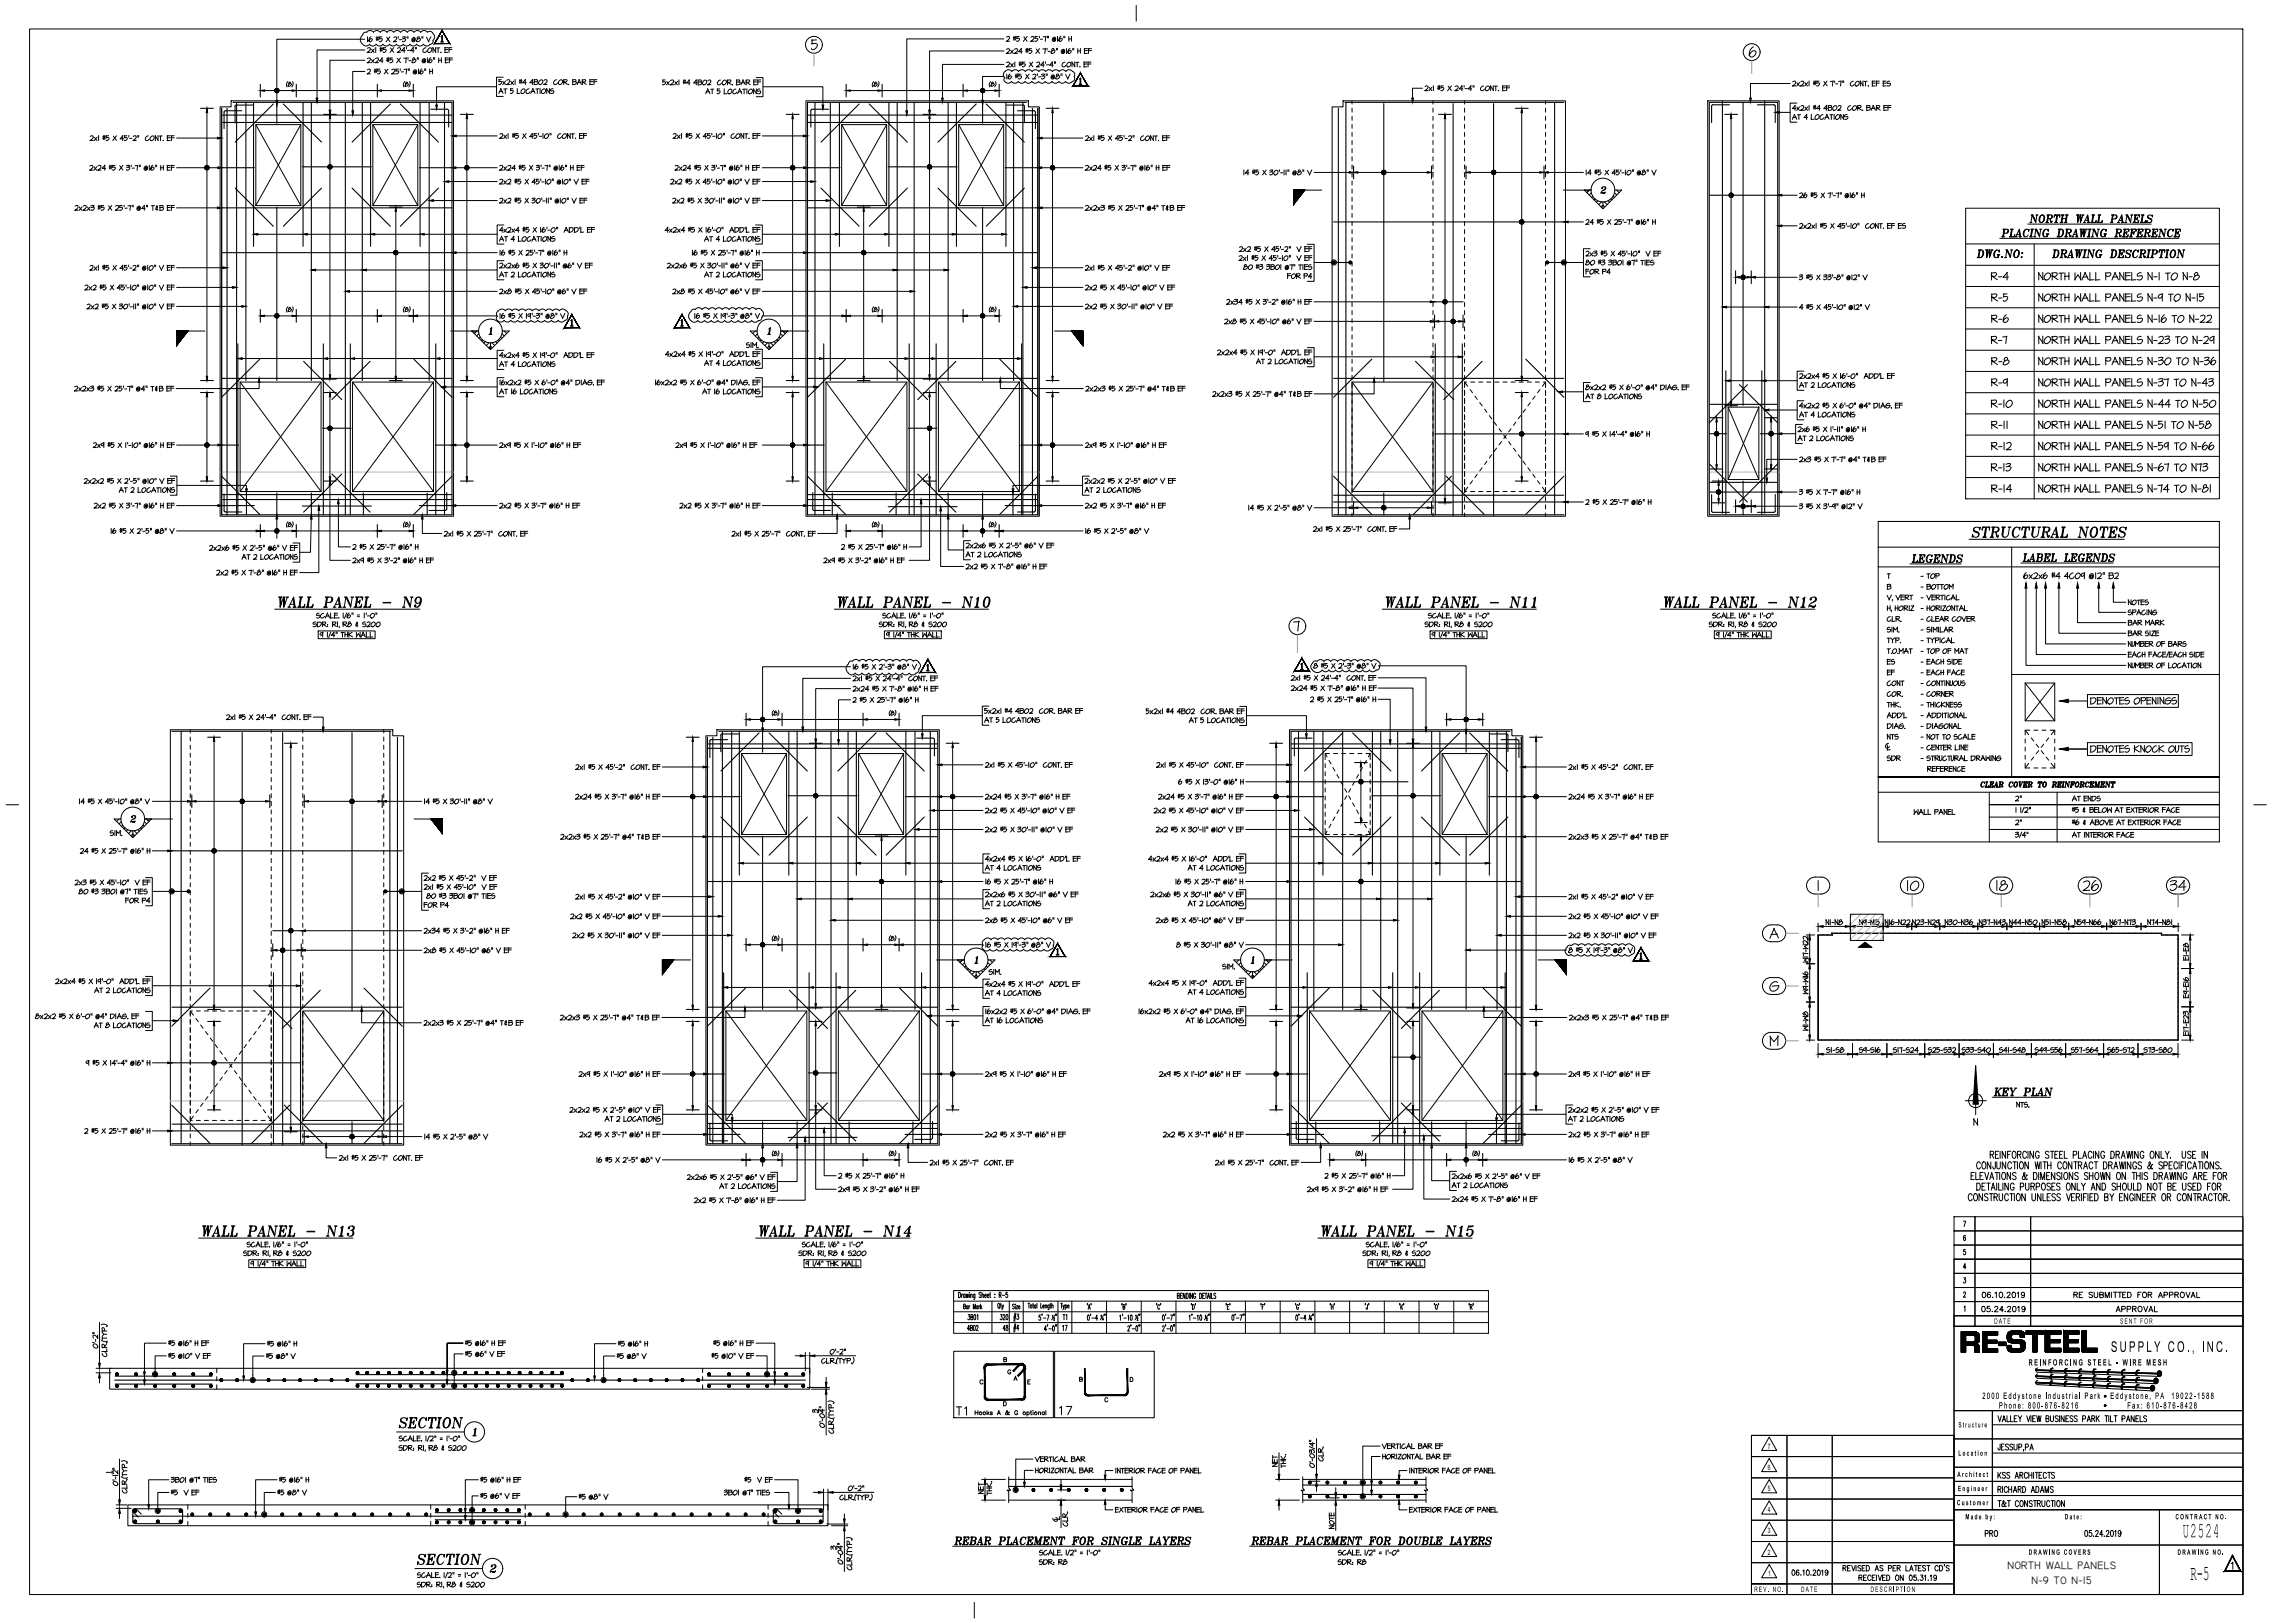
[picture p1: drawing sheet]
<svg xmlns="http://www.w3.org/2000/svg" width="1067mm" height="762mm" viewBox="0 0 1067 762" stroke-linecap="round" stroke-linejoin="round" font-family="sans-serif">
<defs><g id="words">
<g font-size="10">
<text x="1025" y="722">U2524</text>
<text x="1029" y="742">R-5</text>
</g>
<text font-size="6.9" x="991" y="635">SUPPLY CO., INC.</text>
<g font-size="5.1">
<text x="943" y="736">NORTH WALL PANELS</text>
<text x="954" y="744">N-9 TO N-15</text>
</g>
<text font-size="4.1" x="952" y="641">REINFORCING STEEL - WIRE MESH</text>
<g font-size="3.5">
<text x="936" y="622">DATE</text>
<text x="995" y="622">SENT FOR</text>
<text x="830" y="680">7</text>
<text x="919" y="683">Location</text>
<text x="830" y="690">6</text>
<text x="919" y="693">Architect</text>
<text x="830" y="700">5</text>
<text x="919" y="700">Engineer</text>
<text x="919" y="707">Customer</text>
<text x="830" y="710">4</text>
<text x="923" y="713">Made by:</text>
<text x="969" y="713">Date:</text>
<text x="1021" y="713">CONTRACT NO.</text>
<text x="830" y="720">3</text>
<text x="830" y="730">2</text>
<text x="953" y="730">DRAWING COVERS</text>
<text x="1022" y="730">DRAWING NO.</text>
<text x="830" y="740">1</text>
<text x="824" y="747">REV. NO.</text>
<text x="846" y="747">DATE</text>
<text x="878" y="747">DESCRIPTION</text>
</g>
</g></defs>
<!-- layer: REBARS -->
<g fill="none" stroke="#000" stroke-width=".51">
<path d="M104 51v191M104 58h108M104 54h108M107 51v191M109 48h103v194h-108M111 49l-1 1v8M111 49h8M111 48v194M114 52h-9v8M115 48v131M119 48v68M128 49l-18 18"/>
<path d="M130 48v10M133 49l18 18M142 48v68M146 48v131M162 48v194M170 48v131M174 48v68M183 49l-18 18M188 49l18 18M197 48v68M202 48v131M202 51h8l1 1"/>
<path d="M209 48v194M211 52v8M379 54h108M379 58h108M381 52v8M383 48v194M389 51h-8v1M390 48v131M394 48v68M403 49l-17 18M408 49l18 18M417 48v68"/>
<path d="M421 48v131M429 48v194M445 48v131M449 48v68M458 49l-18 18M461 48v10M463 49l18 18M472 48v68M473 49h7M476 48v131M478 52h8v8M480 48v194"/>
<path d="M480 49l1 1v8M482 48h-103v194h108M485 51v191M487 51v191M628 51v191M632 48h102M632 48v194M650 49v130M682 49v193M701 49v193M730 48v194M803 48h32v194h-32z"/>
<path d="M804 49v1v8M804 49h8M809 47v194M818 48v142M825 49h8l1 9M829 47v194M104 79h15M142 78h32M197 79h15M379 79h15M417 78h32M472 79h15"/>
<path d="M104 98h108M110 88l18 18M130 97v82M151 88l-18 18M165 88l18 18M206 88l-18 18M379 98h108M386 88l17 18M426 88l-18 18M440 88l18 18M461 97v82M481 88l-18 18"/>
<path d="M803 92h32M104 119h108M379 119h108M626 104h108M626 123h8M726 123h8M674 142h13M104 178h108M112 161v81M122 169l-18 18M143 170l17 18M152 161v81"/>
<path d="M164 161v81M174 170l-18 18M194 169l18 18M205 161v81M379 178h108M387 161v81M397 169l-18 18M418 170l18 18M427 161v81M440 161v81M449 170l-18 18M469 169l18 18"/>
<path d="M480 161v81M626 178h108M644 169l-18 18M665 170l18 18M674 161v81M687 161v81M696 170l-18 18M716 169l18 18M810 174v68M827 174v68M803 190h32M817 181l18 18"/>
<path d="M820 181l-17 18M104 209h8M151 201h14M204 209h8M379 209h8M427 201h13M479 209h8M674 204h60M803 218l17 18M803 204h8M827 204h8M835 218l-18 18"/>
<path d="M104 224l18 18M104 232h108M104 235h108M104 237h15M105 232v8h9M116 231v11M130 231v11M142 238h32M146 231v11M156 223l18 17M160 223l-17 17M171 231v11"/>
<path d="M197 237h15M201 231v11M210 231v8l-9 1M212 224l-18 18M379 235h108M379 224l18 18M379 232h108M379 237h16M382 231v8l8 1M391 231v11M417 238h32M421 231v11"/>
<path d="M431 223l18 17M436 223l-18 17M445 231v11M461 231v11M472 237h15M476 231v11M486 232v8h-8M487 224l-18 18M626 224l18 18M626 236h108M626 233h108M650 231v11"/>
<path d="M679 224l18 18M682 224l-18 18M734 224l-18 18M803 231h32M803 226h32M804 240v1M804 232v8M818 226v16M834 240l-1 1h-8M834 232v8M626 242h108M804 241h8"/>
<path d="M81 343h102M85 343v194M114 344v194M133 344v194M165 344v131M183 343v194M187 346v191M332 351h108M332 349h108M333 348v8M335 346v191M338 343h102v194h-108v-191"/>
<path d="M339 343v194M342 347h-8l-1 1M344 343v131M347 345h-8l-1 8M347 343v68M356 344l-17 18M358 344v9M361 344l18 18M370 343v68M374 343v131M390 343v194M398 343v131"/>
<path d="M402 343v68M411 344l-18 18M416 344l18 18M425 343v68M430 343v131M430 347h9v8M437 343v194M606 349h108M606 351h108M610 343v194M616 347h-8v8M617 343v131"/>
<path d="M621 343v68M630 344l-17 18M630 343v131M635 344l18 18M644 343v68M648 343v131M656 343v194M672 343v131M676 343v68M685 344l-18 18M688 344v9M690 344l18 18"/>
<path d="M699 343v68M700 345h8v8M703 343v131M705 347h8v1M707 343v194M709 343h-103v194h108M712 346v191M713 348v8M714 346v191M332 374h16M370 374h32M425 374h15"/>
<path d="M606 367h55M606 374h15M644 374h32M699 374h15M81 399h108M332 393h108M339 384l17 18M358 393v81M379 384l-18 18M393 384l18 18M434 384l-18 18M606 393h108"/>
<path d="M613 384l17 18M653 384l-18 18M667 384l18 18M688 393v81M708 384l-18 18M81 419h8M181 419h8M332 414h108M606 414h108M128 437h13M128 457v80M141 457v80"/>
<path d="M340 457v80M380 457v80M393 457v80M433 457v80M614 457v80M654 457v80M667 457v80M707 457v80M81 473h108M99 464l-18 18M119 465l18 18M150 465l-18 18"/>
<path d="M171 464l18 18M332 473h108M350 464l-18 18M371 465l18 18M402 465l-18 18M422 464l18 18M606 473h108M624 464l-18 18M645 465l18 18M676 465l-18 18M696 464l18 18M81 499h60"/>
<path d="M654 496h13M81 519l18 18M133 519l18 18M136 519l-18 18M189 519l-18 18M332 519l18 18M332 504h8M380 504h13M384 518l18 18M389 518l-18 18M432 504h8M440 519l-18 18"/>
<path d="M606 519l18 18M606 504h8M658 518l18 18M663 518l-18 18M706 504h8M714 519l-18 18M81 537h108M81 528h108M81 531h108M165 527v10M332 527h108M332 530h108"/>
<path d="M332 533h16M333 535l1 1h8M333 527v8M344 527v10M358 527v10M370 534h32M374 527v10M399 527v10M425 533h15M429 527v10M429 535h8M438 534l-1 1"/>
<path d="M438 527v7M606 530h108M606 527h108M606 533h16M609 534v1M609 527v7M609 535h8M618 527v10M644 533h32M648 527v10M672 527v10M688 527v10"/>
<path d="M699 533h15M703 527v10M713 527v8l-8 1M54 648h324M54 646h46M54 650h46M167 650h97M167 645h97M332 646h46M332 650h46M474 698h58M612 697h58"/>
<path d="M62 712h324M66 711l-2-2a1 1 0 0 0-1-1 1 1 0 0 0-1 1v5l1 1h22h1v-6l-1-1h-22a1 1 0 0 0-1 1 1 1 0 0 0 1 1l2 2M204 710h40M204 714h40M363 709a1 1 0 0 1 1-1 1 1 0 0 1 1 1l2 2M363 709v5M366 712l-3-2a1 1 0 0 1 0-1 1 1 0 0 1 1-1h22v1v5l-1 1h-21l-1-1M612 702h58"/>
</g>
<!-- layer: 0-35 -->
<g fill="none" stroke="#000" stroke-width=".47">
<path d="M103 50h6v-3h104v195h-110zM120 59h21v38h-21zM175 59h21v38h-21zM378 47h105v3h5v192h-110zM395 59h21v38h-21zM450 59h21v38h-21zM625 50h6v-3h104v195h-110zM802 47h33v195h-33zM624 123h1M736 123h1M935 128h2v2l-2-1 3 2M935 138h2v1h-2l3 2"/>
<path d="M935 128v3M935 138v3M940 130h-2M940 140h-2M941 139h2a1.4 1.4 0 0 1-1 2 1.4 1.4 0 0 1-1 0M941 138v1M942 128v3M942 138h-1M943 128l-3 2h3M957 128l2 3M957 138l2 3M957 128v3"/>
<path d="M957 138v3M959 128v3M959 138v3M961 129l1-1a1.7 1.7 0 0 1 0 3 1.7 1.7 0 0 1-2 0zM961 139l1-1a1.7 1.7 0 0 1 0 3 1.7 1.7 0 0 1-2 0zM963 128h3v2l-3-1 3 2M963 138h3v1h-3l3 2M964 128v3M964 138v3M968 128v3M968 138v3M969 128h-2"/>
<path d="M969 138h-2M970 128v3M970 138v3M971 128v3M971 138v3M972 130h-3M972 140h-3M974 128v3M974 138v3M977 128v3M977 138v3M977 131l-1-2-2 2"/>
<path d="M979 128l2 3M979 138l2 3M979 128l-1 3M979 138l-1 3M980 130h-2M980 140h-2M981 128v4M981 138v4M983 131h-2M984 128v4M984 138v4M986 131h-2"/>
<path d="M989 128h2v2l-2-1M989 138h2v1h-2M989 128v3M989 138v3M993 128l2 3M993 138l2 3M993 128l-1 3M993 138l-1 3M994 130h-2M994 140h-2M995 128l2 3M995 138l2 3"/>
<path d="M995 128v3M995 138v3M997 128v3M997 138v3M998 128v3M998 138v3M1000 128h-2M1000 129l-2 1M1000 131h-2M1000 138h-2M1000 139h-2M1001 128v4"/>
<path d="M1001 138v4M1003 131h-2M1005 128h-1v1l2 1a1.4 1.4 0 0 1-1 1 1.4 1.4 0 0 1-1 0M1005 138h-1v1l2 1a1.4 1.4 0 0 1-1 1 1.4 1.4 0 0 1-1 0M1009 128v3M1009 138v3M1011 128v3l-3-3M1011 138v3l-3-3M1013 130h-2M1013 140h-2M1014 128v3M1015 138v3"/>
<path d="M1016 138l-2 1-1 1h1l1-1M1018 128v3M1019 128h-2M1019 138v3M1020 129l2-1a1.7 1.7 0 0 1 0 3 1.7 1.7 0 0 1-3 0zM1020 138h-2M1022 139l1-1a1.7 1.7 0 0 1 0 3 1.7 1.7 0 0 1-2 0zM1025 128l2 3M1025 128v3M1026 138l3 3M1027 138v3M1027 128v3"/>
<path d="M1028 138v3M1029 130h-1M1030 130l2-1 1 1-1 1h-1h-1zM1031 140h-2M1032 129v-1h-1l-1 1 1 1M1032 138v3M1033 139h2a1.4 1.4 0 0 1-1 2 1.4 1.4 0 0 1-1 0M1033 138v1M1034 138h-1M935 158h2v1h-2l3 2M935 148h3l-1 1h-2l3 2M935 158v3"/>
<path d="M935 148v3M940 160h-2M940 150h-2M942 148a2.3 2.3 0 0 0-1 3h2v-2h-1l-1 2M942 158v3M942 158h-2M957 148l2 3M957 158l2 3M957 148v3M957 158v3M959 148v3M959 158v3"/>
<path d="M961 149l1-1a1.7 1.7 0 0 1 0 3 1.7 1.7 0 0 1-2 0zM961 159l1-1a1.7 1.7 0 0 1 0 3 1.7 1.7 0 0 1-2-1zM963 148h3v1h-3l3 2M963 158h3v1h-3l3 2M964 148v3M964 158v3M968 148v3M968 158v3M969 148h-2M969 158h-2M970 148v3M970 158v3"/>
<path d="M971 148v3M971 158v3M972 150h-3M972 160h-3M974 148v3M974 158v3M977 148v3M977 158v3M977 141l-1-2-2 2M977 151l-1-2-2 2M979 148l2 3M979 158l2 3"/>
<path d="M979 148l-1 3M979 158l-1 3M980 150h-2M980 160h-2M981 148v4M981 158v3M983 141h-2M983 151h-2M984 148v4M984 158v3M986 141h-2M986 151h-2"/>
<path d="M989 148h2v1h-2M989 158h2v1h-2M989 148v3M989 158v3M993 148l2 3M993 158l2 3M993 148l-1 3M993 158l-1 3M994 150h-2M994 160h-2M995 148l2 3M995 158l2 3"/>
<path d="M995 148v3M995 158v3M997 148v3M997 158v3M998 148v3M998 158v3M1000 141h-2M1000 148h-2M1000 149h-2M1000 151h-2M1000 158h-2M1000 159h-2"/>
<path d="M1001 148v4M1001 158v3M1003 141h-2M1003 151h-2M1005 148h-1v1h2a1.4 1.4 0 0 1-1 2 1.4 1.4 0 0 1-1 0M1005 158h-1v1h2a1.4 1.4 0 0 1-1 2 1.4 1.4 0 0 1-1 0M1009 148v3M1009 158v3M1011 148v3l-3-3M1011 158v3l-3-3M1013 150h-2M1013 160h-2"/>
<path d="M1014 158h1l1 1-3 2h3M1014 148v3M1016 148a2.2 2.2 0 0 0-1 3h2v-2h-1l-1 2M1016 158h3l-1 1M1017 159h2a1.4 1.4 0 0 1-1 2 1.4 1.4 0 0 1-2 0M1021 148v3M1022 148h-2M1022 158v3M1023 149l2-1a1.7 1.7 0 0 1 0 3 1.7 1.7 0 0 1-3 0zM1024 158h-3M1025 159l1-1a1.7 1.7 0 0 1 1 3 1.7 1.7 0 0 1-3-1zM1028 148l2 3"/>
<path d="M1028 148v3M1030 158l2 3M1030 158v3M1030 148v3M1032 158v3M1032 150h-1M1033 148h2v1l-2 2h2M1034 160h-2M1035 158h1l1 1-2 2h2M1036 148h2v1l-2 2h2M1040 158v3M1040 158l-2 1v1l2-1"/>
<path d="M113 179h38v52h-38zM166 179h38v52h-38zM388 179h38v52h-38zM441 179h38v52h-38zM635 179h38v52h-38zM935 168h3l-1 1h-2l3 2M935 178h2v1h-2l3 2M935 168v3M935 178v3M940 170h-2M940 180h-2M941 170l1-1h1v1l-1 1h-1z"/>
<path d="M942 169l1-1h-1l-1 1h1M942 178v3M943 178h-2v2h1v-1M957 168l2 3M957 178l2 3M957 168v3M957 178v3M959 168v3M959 178v3M961 168h1a1.7 1.7 0 0 1 0 2 1.7 1.7 0 0 1-2 0zM961 178h1a1.7 1.7 0 0 1 0 2 1.7 1.7 0 0 1-2 0zM963 168h3v1h-3l3 2"/>
<path d="M963 178h3v1h-3l3 2M964 168v3M964 178v3M968 168v3M968 178v3M969 168h-2M969 178h-2M970 168v3M970 178v3M971 168v3M971 178v3M972 169l-3 1"/>
<path d="M972 179l-3 1M974 168v3M974 178v3M977 168v3M977 178v3M977 161l-1-2-2 2M977 171l-1-2-2 2M979 168l2 3M979 178l2 3M979 168l-1 3M979 178l-1 3M980 170h-2"/>
<path d="M980 180h-2M981 168v3M981 178v3M983 161h-2M983 171h-2M984 168v3M984 178v3M986 161h-2M986 171h-2M989 168h2v1h-2M989 178h2v1h-2M989 168v3"/>
<path d="M989 178v3M993 168l2 3M993 178l2 3M993 168l-1 3M993 178l-1 3M994 170h-2M994 180h-2M995 168l2 3M995 178l2 3M995 168v3M995 178v3M997 168v3"/>
<path d="M997 178v3M998 168v3M998 178v3M1000 161h-2M1000 168h-2M1000 169h-2M1000 171h-2M1000 178h-2M1000 179h-2M1001 168v3M1001 178v3M1003 161h-2"/>
<path d="M1003 171h-2M1005 168h-1v1h2a1.4 1.4 0 0 1-1 2 1.4 1.4 0 0 1-1 0M1005 178h-1v1h2a1.4 1.4 0 0 1-1 2 1.4 1.4 0 0 1-1 0M1009 168v3M1009 178v3M1011 168v3l-3-3M1011 178v3l-3-3M1013 170h-2M1013 180h-2M1013 168h3l-1 1M1013 178h3l-1 1M1014 169h2a1.3 1.3 0 0 1-1 2 1.3 1.3 0 0 1-2 0"/>
<path d="M1014 179h2a1.4 1.4 0 0 1-1 2 1.4 1.4 0 0 1-2 0M1017 168h2a1.7 1.7 0 0 1 0 2 1.7 1.7 0 0 1-3 0zM1018 178v3M1018 178h-2M1022 178v3M1023 168v3M1023 178h-2M1024 168h-2M1024 178h2a1.7 1.7 0 0 1 0 2 1.7 1.7 0 0 1-3 0zM1025 168h2a1.7 1.7 0 0 1 0 2 1.7 1.7 0 0 1-2 0zM1029 178l2 3M1029 178v3"/>
<path d="M1030 168l2 3M1030 168v3M1031 178v3M1032 168v3M1033 180h-1M1034 170h-1M1035 168h2l-1 1M1035 169h2a1.3 1.3 0 0 1 0 2 1.3 1.3 0 0 1-2 0M1036 178v3M1036 178l-2 2h3M1037 178h2l-1 1M1037 179h2a1.4 1.4 0 0 1 0 2 1.4 1.4 0 0 1-2 0"/>
<path d="M1040 168a2.3 2.3 0 0 0-1 3h1v-2h-1l-1 2M811 191h15v34h-15zM935 188h2v1h-2l3 2M935 198h2v1h-2l3 2M935 188v3M935 198v3M940 190h-2M940 200h-2M941 188v3M941 198v3M942 198v3M943 188h1a1.7 1.7 0 0 1 0 2 1.7 1.7 0 0 1-2 0z"/>
<path d="M957 188l2 3M957 198l2 3M957 188v3M957 198v3M959 188v3M959 198v3M961 188h1a1.7 1.7 0 0 1 0 2 1.7 1.7 0 0 1-2 0zM961 198h1a1.7 1.7 0 0 1 0 2 1.7 1.7 0 0 1-2 0zM963 188h3v1h-3l3 2M963 198h3v1h-3l3 2M964 188v3M964 198v3"/>
<path d="M968 188v3M968 198v3M969 188h-2M969 198h-2M970 188v3M970 198v3M971 188v3M971 198v3M972 189l-3 1M972 199h-3M974 188v3M974 198v3"/>
<path d="M977 188v3M977 198v3M977 181l-1-2-2 2M977 191l-1-2-2 2M979 188l2 3M979 198l2 3M979 188l-1 3M979 198l-1 3M980 190h-2M980 200h-2M981 188v3M981 198v3"/>
<path d="M983 181h-2M983 191h-2M984 188v3M984 198v3M986 181h-2M986 191h-2M989 188h2v1h-2M989 198h2v1h-2M989 188v3M989 198v3M993 188l2 3M993 198l2 3"/>
<path d="M993 188l-1 3M993 198l-1 3M994 190h-2M994 200h-2M995 188l2 3M995 198l2 3M995 188v3M995 198v3M997 188v3M997 198v3M998 188v3M998 198v3"/>
<path d="M1000 181h-2M1000 188h-2M1000 189h-2M1000 191h-2M1000 198h-2M1000 199h-2M1001 188v3M1001 198v3M1003 181h-2M1003 191h-2M1005 188h-1v1h2a1.4 1.4 0 0 1-1 2 1.4 1.4 0 0 1-1 0M1005 198h-1v1h2a1.4 1.4 0 0 1-1 2 1.4 1.4 0 0 1-1 0"/>
<path d="M1009 188v3M1009 198v3M1011 188v3l-3-3M1011 198v3l-3-3M1013 190h-2M1013 200h-2M1013 199h2a1.4 1.4 0 0 1 0 2 1.4 1.4 0 0 1-2 0M1014 198v1M1015 198h-2M1015 188v3M1016 188l-3 2h3M1017 198v3"/>
<path d="M1018 188v3M1019 188l-3 2h3M1021 198v3M1022 198h-2M1023 188v3M1023 198h1a1.7 1.7 0 0 1 1 2 1.7 1.7 0 0 1-3 0zM1024 188h-2M1025 188h1a1.7 1.7 0 0 1 1 2 1.7 1.7 0 0 1-3 0zM1028 198l2 3M1028 198v3M1030 188l2 3M1030 198v3"/>
<path d="M1030 188v3M1032 188v3M1032 200h-1M1033 199h2a1.4 1.4 0 0 1-1 2 1.4 1.4 0 0 1-1 0M1033 198v1M1034 190h-1M1034 198h-1M1035 189h1a1.3 1.3 0 0 1 0 2 1.3 1.3 0 0 1-1 0M1035 188v1M1036 200l1-1h1l-1 2h-1h-1zM1036 188h-1M1037 199v-1h-1v1"/>
<path d="M1038 188h2a1.7 1.7 0 0 1 0 2 1.7 1.7 0 0 1-3 0zM935 218h2v1h-2l3 2M935 208h2v1h-2l3 2M935 218v3M935 208v3M940 220h-2M940 210h-2M941 218v3M941 208v3M942 218h2l-1 1M942 219h2a1.3 1.3 0 0 1 0 2 1.3 1.3 0 0 1-2 0M942 208h2v1l-2 2h2"/>
<path d="M957 208l2 3M957 218l2 3M957 208v3M957 218v3M959 208v3M959 218v3M961 208h1a1.7 1.7 0 0 1 0 2 1.7 1.7 0 0 1-2 0zM961 218h1a1.7 1.7 0 0 1 0 2 1.7 1.7 0 0 1-2 0zM963 208h3v1h-3l3 2M963 218h3v1h-3l3 2M964 208v3M964 218v3"/>
<path d="M968 208v3M968 218v3M969 208h-2M969 218h-2M970 208v3M970 218v3M971 208v3M971 218v3M972 209h-3M972 219h-3M974 208v3M974 218v3"/>
<path d="M977 208v3M977 218v3M977 201l-1-2-2 2M977 211l-1-2-2 2M979 208l2 3M979 218l2 3M979 208l-1 3M979 218l-1 3M980 210h-2M980 220h-2M981 208v3M981 218v3"/>
<path d="M983 201h-2M983 211h-2M984 208v3M984 218v3M986 201h-2M986 211h-2M989 208h2v1h-2M989 218h2v1h-2M989 208v3M989 218v3M993 208l2 3M993 218l2 3"/>
<path d="M993 208l-1 3M993 218l-1 3M994 210h-2M994 220h-2M995 208l2 3M995 218l2 3M995 208v3M995 218v3M997 208v3M997 218v3M998 208v3M998 218v3"/>
<path d="M1000 201h-2M1000 208h-2M1000 209h-2M1000 211h-2M1000 218h-2M1000 219h-2M1001 208v3M1001 218v3M1003 201h-2M1003 211h-2M1005 208h-1v1h2a1.4 1.4 0 0 1-1 2 1.4 1.4 0 0 1-1 0M1005 218h-1v1h2a1.4 1.4 0 0 1-1 2 1.4 1.4 0 0 1-1 0"/>
<path d="M1009 208v3M1009 218v3M1011 208v3l-3-3M1011 218v3l-3-3M1013 210h-2M1013 220h-2M1013 209h2a1.4 1.4 0 0 1 0 2 1.4 1.4 0 0 1-2 0M1014 208v1M1015 218a2.3 2.3 0 0 0-1 3h1l1-2h-1l-2 2M1015 208h-2M1018 208v3M1018 218v3"/>
<path d="M1018 208h-2v1l1 1 1-1M1018 218h-2M1022 208v3M1022 218v3M1023 208h-2M1023 218h-2M1024 208h2a1.7 1.7 0 0 1 0 2 1.7 1.7 0 0 1-2 0zM1024 218h1a1.2 1.2 0 0 1 2 0 1.2 1.2 0 0 1-1 2l-1 1h-1v-1zM1029 208l2 3M1029 218l2 3M1029 208v3M1029 218v3"/>
<path d="M1031 208v3M1031 218v3M1033 210h-1M1033 218v3M1034 218h-2M1034 218h2l-1 1M1034 219h2a1.4 1.4 0 0 1 0 2 1.4 1.4 0 0 1-2 0M1036 208a2.3 2.3 0 0 0-1 3h1v-2h-1l-1 2M1039 208a2.3 2.3 0 0 0-1 3h1v-2h-1l-1 2M935 228h2v1h-2l3 2M935 228v3M940 230h-2"/>
<path d="M941 228v3M944 228v3M944 228l-2 2h3M957 228l2 3M957 228v3M959 228v3M961 228h1a1.7 1.7 0 0 1 0 2 1.7 1.7 0 0 1-2 0zM963 228h3v1h-3l3 2M964 228v3M968 228v3M969 228h-2M970 228v3"/>
<path d="M971 228v3M972 229h-3M974 228v3M977 228v3M977 221l-1-2-2 2M977 231l-1-2-2 2M979 228l2 3M979 228l-1 3M980 230h-2M981 228v3M983 221h-2M983 231h-2"/>
<path d="M984 228v3M986 221h-2M986 231h-2M989 228h2v1h-2M989 228v3M993 228l2 3M993 228l-1 3M994 230h-2M995 228l2 3M995 228v3M997 228v3M998 228v3"/>
<path d="M1000 221h-2M1000 228h-2M1000 229h-2M1000 231h-2M1001 228v3M1003 221h-2M1003 231h-2M1005 228h-1v1h2a1.4 1.4 0 0 1-1 2 1.4 1.4 0 0 1-1 0M1009 228v3M1011 228v3l-3-3M1013 230h-2M1015 228v3"/>
<path d="M1015 228h-2M1018 228v3M1018 228l-2 2h2M1022 228v3M1023 228h-2M1024 228h2a1.7 1.7 0 0 1 0 2 1.7 1.7 0 0 1-2 0zM1029 228l2 3M1029 228v3M1031 228v3M1033 230h-1M1034 230l2-1h1l-1 1-1 1h-1zM1036 229v-1h-1l-1 1h1"/>
<path d="M1038 228v3M951 321h14v17h-14zM80 343h104v2h6v193h-110zM331 345h6v-2h104v195h-110zM348 354h21v38h-21zM403 354h21v38h-21zM605 343h105v2h5v193h-110zM677 354h21v38h-21zM882 365h160v30h-160zM934 378h108h-108M934 384h108M934 389h108"/>
<path d="M78 419h1M190 419h1M848 439h4M849 440v1l-2-1v1M854 439v49zM854 433v4M854 439h.1M856 439h.1M856 435h10M857 432l2 2M857 432v2M858 439h.1"/>
<path d="M859 432v2M860 438h.1M860 438h155v1M860 438v1h-6M861 433h-1M862 438h.1M863 432v2l-1-2v2M864 433h1l-1 1h-1zM864 438h.1M865 433v-1h-1v1M866 438h.1M869 429h15v13h-15z"/>
<path d="M869 433v4M869 438h.1M871 435h11M871 438h.1M873 432l2 2M873 432v2M874 438h.1M874 432v2M876 438h.1M876 432v2M876 432h-1v1h1v-1M877 438h.1"/>
<path d="M878 433h-1M878 432l2 2M878 432v2M879 438h.1M880 432v2M881 433h1v1h-1M881 432v1M882 438h.1M882 432h-1M884 433v4M884 438h.1M885 432l2 2"/>
<path d="M885 432v2M886 432v2M887 435h8M887 438h.1M887 432v2M889 432a1.3 1.3 0 0 0-1 1 1.3 1.3 0 0 0 1 1v-1l-1 1M890 438h.1M891 433h-1M892 432v2M892 438h.1M893 432v2l-2-2M893 432h1l1 1-2 1h2"/>
<path d="M895 438h.1M895 432h1l1 1-2 1h2M897 438h.1M898 433v4M898 438h.1M899 432v2l-1-2v2M900 432h1v1l-1 1h1M900 435h8M900 438h.1M902 432h1v1M902 433h1v1h-1M903 438h.1"/>
<path d="M905 433h-1M905 438h.1M907 432v2M907 434l-2-2v2M907 432h1l1 1-2 1h2M908 438h.1M910 432v2M911 432h-2v1h1v-1M911 433v4M911 438h.1M913 435h13M913 432l2 2"/>
<path d="M913 438h.1M913 432v2M915 432v2M915 432h1v1M915 433h2l-1 1h-1M916 438h.1M918 438h.1M919 438h.1M921 433h-2M921 432l1 2M921 432v2M921 438h.1"/>
<path d="M922 432v2M923 432h1v1M923 433h1v1h-1M924 438h.1M926 432a1.3 1.3 0 0 0-1 1 1.3 1.3 0 0 0 0 1l1-1-1 1M926 438h.1M929 433v4M929 438h.1M929 432l2 2M929 432v2M931 432v2M931 435h9"/>
<path d="M931 432h1v1M931 433h2l-1 1h-1M932 438h.1M934 432v2M934 438h.1M934 432h-1M936 433h-1M936 432l2 2M936 432v2M937 438h.1M938 432v2M939 438h.1"/>
<path d="M940 433h-2l1-1v2M940 438h.1M940 432h1v1M940 433h2l-1 1h-1M942 433v4M942 438h.1M943 432l2 2M944 432v2M945 435h10M945 438h.1M945 432v2M947 433h-2l2-1v2"/>
<path d="M947 438h.1M949 432v2M949 432l-2 1h2M950 438h.1M950 433h-1M952 432v2M952 434l-1-2v2M953 438h.1M953 432v1h1l-1 1M954 432h-1M955 438h.1M958 433v4"/>
<path d="M958 438h.1M960 435h9M960 432v2M960 438h.1M960 434l-1-2v2M961 432v1h1l-1 1M961 438h.1M962 432h-1M963 432v2M963 438h.1M964 433h-1M965 432l1 2"/>
<path d="M965 432v2M966 438h.1M966 432v2M967 433h1l-1 1M967 432v1M968 432h-1M968 438h.1M969 433h1l-1 1h-1zM970 433v-1h-1v1M971 438h.1M971 433v4M974 435h13"/>
<path d="M974 438h.1M974 432l2 2M974 432v2M975 432v2M976 433h1v1h-1M976 432v1M976 438h.1M977 432h-1M979 438h.1M979 432v2M979 432h-1v1l1-1M981 433h-1"/>
<path d="M981 432l2 2M981 438h.1M981 432v2M982 438h.1M982 432v2M984 432a1.3 1.3 0 0 0-1 1 1.3 1.3 0 0 0 1 1v-1l-1 1M984 438h.1M986 432a1.3 1.3 0 0 0-1 1 1.3 1.3 0 0 0 1 1l1-1h-1l-1 1M987 438h.1M989 433v4M989 438h.1M991 432l1 2"/>
<path d="M991 432v2M992 435h11M992 438h.1M992 432v2M993 432a1.3 1.3 0 0 0 0 1 1.3 1.3 0 0 0 0 1l1-1-2 1M995 438h.1M996 432l-1 2M996 432h-2M997 438h.1M997 433h-1M998 432l1 2M998 432v2"/>
<path d="M999 432v2M1000 438h.1M1001 432l-1 2M1001 432h-2M1001 432h2l-1 1M1001 433h2l-1 1h-1M1002 438h.1M1003 438h.1M1005 433v4M1005 438h.1M1008 435h12M1008 438h.1"/>
<path d="M1010 432v2l-2-2v2M1010 438h.1M1011 432v2M1011 432h-1M1013 438h.1M1013 432v2M1013 432l-1 1h2M1015 438v1h8M1015 433h-1M1016 432v2M1017 432v2l-2-2M1017 433h1h1l-1 1h-1z"/>
<path d="M1018 439h.1M1018 433l1-1h-1v1M1020 432v2M1020 439h.1M1023 439v49zM1023 433v4M1024 439h6M847 457a1.3 1.3 0 0 0 1 1 1.3 1.3 0 0 0 1-1l-1-1-1 1 2 1M847 459h2M847 450h2M847 449h2M847 448h2"/>
<path d="M847 444h2M847 458h2M847 447v2M848 446v1M848 452h4M849 450l-2 1 2 1h-2M849 443l-2 1 2 1h-2M849 442v1l-2-1v1M849 459l-2 1 2 1M850 441v9M850 455v13M854 459h.1"/>
<path d="M854 457h.1M854 455h.1M854 452h.1M854 450h.1M854 448h.1M854 446h.1M854 443h.1M854 441h.1M1023 441h.1M1023 459h.1M1023 457h.1M1023 455h.1"/>
<path d="M1023 452h.1M1023 450h.1M1023 448h.1M1023 446h.1M1023 444h.1M1023 443h.1M1024 455h6M1025 459a1.3 1.3 0 0 0 1 1 1.3 1.3 0 0 0 2 0l-1-1h-1l1 2M1025 449h3M1025 446h3M1025 449v2M1025 445v2"/>
<path d="M1026 443h-1v1h1M1026 443h1v2a1.2 1.2 0 0 1-1-2zM1026 449v2M1026 445v2M1027 447v1M1027 449l1 2h-3M1027 445l1 2M1028 441v11M1028 457v13M142 475h38v51h-38zM341 475h38v51h-38zM394 475h38v51h-38z"/>
<path d="M615 475h38v51h-38zM668 475h38v51h-38zM847 477h2M847 463h2M847 465h2M847 461h2M847 479h2M847 463v1h1l-1-1M847 476h1M847 475l2 1v1l-1-1zM848 461v1M848 479v2"/>
<path d="M848 470h4M849 465l-2 1 2 1h-2M849 477l-2 1 2 1M850 473v13M854 479h.1M854 477h.1M854 475h.1M854 473h.1M854 470h.1M854 468h.1M854 466h.1M854 464h.1"/>
<path d="M854 461h.1M1023 479h.1M1023 477h.1M1023 475h.1M1023 473h.1M1023 470h.1M1023 468h.1M1023 466h.1M1023 464h.1M1023 461h.1M1024 473h6M1025 468h3"/>
<path d="M1025 465h3M1025 461h3M1025 467v2M1025 462v1M1025 479v1M1025 465l1 1 1 1v-1l-1-1M1026 476l-1-1v1M1026 467v2M1026 462v1M1026 479v1M1026 476v-1a1 1 0 0 1 1 0 1 1 0 0 1 0 1M1027 464v1"/>
<path d="M1027 477l1 1-2-1h-1l1 1M1027 467l1 2M1027 462l1 1h-3M1027 479l1 1h-3M1028 475v11M847 482h2M847 481h2M847 484h2M848 488h4M849 482l-2 1 2 1M854 488h169zM854 490v6"/>
<path d="M854 486h.1M854 484h.1M854 482h.1M855 488h.1M856 495h11M857 488h.1M859 492l-1 1h1a.9 .9 0 0 1 0 1 .9 .9 0 0 1-1 0M859 488h.1M860 492v2M862 493h-1M862 488h.1M863 488h.1"/>
<path d="M863 492l-1 1h2a1 1 0 0 1-1 1 1 1 0 0 1-1 0M864 493h1h1l-1 1h-1zM865 488h.1M865 493v-1v1M867 488h.1M870 488h.1M870 490v6M872 495h12M872 488h.1M873 488h.1M874 492l-1 1h2a.9 .9 0 0 1-1 1 .9 .9 0 0 1-1 0M875 488h.1"/>
<path d="M876 492v2M876 492l-1 1h1v-1M878 488h.1M878 493h-1M880 492l-2 1h2a.9 .9 0 0 1 0 1 1 1 0 0 1-2 0M880 488h.1M881 492v2M882 492a1.3 1.3 0 0 0-1 1 1.3 1.3 0 0 0 1 1l1-1h-1l-1 1M883 488h.1M884 488h.1M886 488h.1M886 490v6"/>
<path d="M888 495h13M888 488h.1M890 492l-1 1h1a.9 .9 0 0 1 0 1 .9 .9 0 0 1-1 0M891 488h.1M891 492v2M893 492v2M893 492h-1M893 488h.1M894 488h.1M895 493h-1M896 492l-1 1h2a.9 .9 0 0 1-1 1 .9 .9 0 0 1-1 0M896 488h.1"/>
<path d="M897 492h1h1l-2 2h2M899 488h.1M900 492v2M900 492l-1 1h2M901 488h.1M904 488h.1M904 490v6M905 488h.1M906 495h12M907 492l-2 1h2a.9 .9 0 0 1 0 1 1 1 0 0 1-2 0M907 488h.1M908 492h1l-2 2h2"/>
<path d="M909 493h2l-1 1h-1M909 488h.1M910 492v1M911 492h-2M912 488h.1M912 493h-1M914 492l-1 1h1a.9 .9 0 0 1 0 1 .9 .9 0 0 1-1 0M914 488h.1M915 492h1l-1 1M915 493h1a.9 .9 0 0 1 0 1 .9 .9 0 0 1-1 0M915 488h.1M917 492h1l-1 2h1"/>
<path d="M917 488h.1M920 488h.1M920 490v6M922 495h12M922 488h.1M922 492l-1 1h2a1 1 0 0 1-1 1 1 1 0 0 1-1 0M923 492h2l-1 1M923 493h2a.9 .9 0 0 1-1 1 .9 .9 0 0 1-1 0M925 488h.1M925 492h2l-1 1M925 493h2a1 1 0 0 1-1 1 1 1 0 0 1-1 0M926 488h.1"/>
<path d="M928 488h.1M928 493h-1M930 492l-1 1h1a.9 .9 0 0 1 0 1 .9 .9 0 0 1-1 0M930 488h.1M932 492v2M932 492l-1 1h1M933 488h.1M935 488h.1M936 488h.1M936 490v6M938 495h13M938 488h.1"/>
<path d="M940 492l-1 1h1a.9 .9 0 0 1 0 1 .9 .9 0 0 1-1 0M941 488h.1M942 492v2M942 492l-1 1h1M943 492v2M943 488h.1M945 493h-1M946 488h.1M946 492h-1v1h2a.9 .9 0 0 1-1 1 .9 .9 0 0 1-1 0M947 488h.1M948 492v2M949 492l-2 1h2"/>
<path d="M949 488h.1M949 493h1h1l-1 1h-1zM950 493v-1v1M951 488h.1M954 488h.1M954 490v6M956 495h12M956 488h.1M957 492l-1 1h1a1 1 0 0 1 0 1 1 1 0 0 1-1 0M957 488h.1M959 493h-2l2-1v2M959 488h.1"/>
<path d="M961 492v2M961 492l-2 1h1l1-1M962 488h.1M962 493h-1M964 492h-1v1h1a.9 .9 0 0 1 0 1 .9 .9 0 0 1-1 0M964 488h.1M965 493h1l-1 1M965 492v1M966 492h-1M967 488h.1M968 488h.1M968 492a1.3 1.3 0 0 0-1 1 1.3 1.3 0 0 0 0 1l1-1-1 1"/>
<path d="M970 488h.1M970 490v6M972 495h13M972 488h.1M974 492l-2 1h2a.9 .9 0 0 1 0 1 .9 .9 0 0 1-1 0M974 493h2l-1 1h-1M975 492v1M975 488h.1M976 492h-2M977 492v2M977 488h.1M978 492h-2"/>
<path d="M978 488h.1M979 493h-1M980 488h.1M981 492l-2 1h2a.9 .9 0 0 1 0 1 .9 .9 0 0 1-1 0M982 492a1.3 1.3 0 0 0 0 1 1.3 1.3 0 0 0 0 1l1-1-2 1M983 488h.1M985 492v2M985 492l-2 1h2M985 488h.1M988 488h.1M988 490v6M990 495h11"/>
<path d="M991 492l-1 1h1a1 1 0 0 1 0 1 1 1 0 0 1-1 0M991 488h.1M992 492a1.3 1.3 0 0 0 0 1 1.3 1.3 0 0 0 0 1l1-1-2 1M993 488h.1M994 492v1h1l-1 1M995 492h-1M996 488h.1M996 493h-1M998 492h-1v1h1a.9 .9 0 0 1 0 1 .9 .9 0 0 1-1 0M998 488h.1M999 488h.1M1000 492v2"/>
<path d="M1000 492h-1M1001 492h1l-2 2h2M1001 488h.1M1004 488h.1M1004 490v6M1006 495h14M1006 488h.1M1008 492l-1 1h1a1 1 0 0 1 0 1 1 1 0 0 1-1 0M1009 488h.1M1010 492l-1 2M1010 492h-2M1010 492h2l-1 1"/>
<path d="M1010 493h2a.9 .9 0 0 1-1 1 .9 .9 0 0 1-1 0M1011 488h.1M1013 493h-1M1014 488h.1M1015 492l-1 1h1a1 1 0 0 1 0 1 1 1 0 0 1-1 0M1016 493h1h1l-2 1zM1016 488h.1M1017 493v-1h-1v1M1018 488h.1M1021 488h.1M1023 490v6M1023 486h.1"/>
<path d="M1023 484h.1M1023 482h.1M1024 488h6M1025 484h3M1025 482l3 1M1025 485v1M1025 482v2M1026 485v1M1027 481v1M1027 485l1 1h-3M51 642h329v10h-329zM73 643v1"/>
<path d="M119 646v1M283 646v1M360 643v1M474 693v6v1h-1h1v5M474 695h58M477 697v1M532 693v6v1h-1h1v5M612 693v6v1h-1h1v5M612 695h58M670 693v6v1h-1h1v5M60 707h329v9h-329zM74 707v1"/>
<path d="M124 709v1M222 710v4M266 709v1M375 707v1M474 704h58M612 704h58"/>
<circle cx="626" cy="123" r="1.2"/>
<circle cx="734" cy="123" r="1.2"/>
<circle cx="81" cy="419" r="1.2"/>
<circle cx="189" cy="419" r="1.2"/>
<circle cx="918" cy="433" r="1"/>
<circle cx="956" cy="433" r="1"/>
<circle cx="934" cy="493" r="1"/>
<circle cx="1019" cy="493" r="1"/>
<circle cx="73" cy="645" r="1.2"/>
<circle cx="119" cy="648" r="1.2"/>
<circle cx="213" cy="651" r="1.2"/>
<circle cx="213" cy="645" r="1.2"/>
<circle cx="283" cy="648" r="1.2"/>
<circle cx="360" cy="645" r="1.2"/>
<circle cx="477" cy="700" r="1.2"/>
<circle cx="640" cy="696" r="1.2"/>
<circle cx="74" cy="709" r="1.2"/>
<circle cx="124" cy="711" r="1.2"/>
<circle cx="222" cy="715" r="1.2"/>
<circle cx="222" cy="709" r="1.2"/>
<circle cx="266" cy="711" r="1.2"/>
<circle cx="375" cy="709" r="1.2"/>
<circle cx="640" cy="703" r="1.2"/>
</g>
<!-- layer: 0 -->
<g fill="none" stroke="#000" stroke-width=".47">
<path d="M613 89l-6 7v-7h14M734 89h13M744 89h.1M746 89l-1 1M747 91l-1 1M748 92l-1 1M749 93l-1 1M750 94v1M752 97l1-1 1 1M752 95l-1 1M752 88h.1M752 88a.9 .9 0 0 1 1 0 .9 .9 0 0 1 1 1l-2 1v1"/>
<path d="M753 95l2 1M753 88l1 1h-1M754 90l-2 1M754 90l-1 1-1-1 2 1M754 88v1M755 94l1 1M756 93l1 1M757 92l1 1M758 91l1 1M759 89l1 1M761 89h.1M929 117h2a2 2 0 0 1 0 2 2 2 0 0 1-1 2h-2"/>
<path d="M929 117v1M929 117v4M930 117l-1 4M930 117v1M930 117v1l-1 3M931 117v3l-1 1M931 118v2M932 117h2M932 117h1M933 117v1M933 117v4v-4v3l1-3M934 117v4v-4"/>
<path d="M934 117v3l1-2M935 117h1M937 118l-1 2M938 117l-1 2v2M938 120h1M938 120v1M938 120h.1M939 120h.1M939 118v-1v1a1.2 1.2 0 0 0-2-1 1.2 1.2 0 0 0-1 2v1a1.5 1.5 0 0 0 2 1l1-1M939 112h84M940 111h1M940 111h.1"/>
<path d="M940 108h2h1v1h-2M941 108v3M941 111h.1M941 108h.1M941 108l-1 3M942 108h-1M942 117h1M942 117v1M942 108l1 1h-1M942 117l2 3M943 108v1M944 111h.1"/>
<path d="M944 108h1M944 117h1M944 108h.1M944 111h1M945 118l-1 3-2-4v4M945 108l-1 3M945 108h.1M946 111h-1M946 111v-1v1h-3M946 118a1.7 1.7 0 0 1 2 1 1.7 1.7 0 0 1-1 2 1.7 1.7 0 0 1-2-1 1.7 1.7 0 0 1 1-2zM946 111h1M946 118v2"/>
<path d="M947 111l1-3 1 3M947 117l-1 3v1M947 110h1M947 117l1 3-1 1M948 118l-1 2M948 108v3M948 108l1 3M948 111h.1M949 111h-1M949 119h1zM949 119h.1M951 108l-1 3"/>
<path d="M951 108l-1 1 1 2M952 105h58M952 108h1v1a1.2 1.2 0 0 0-2-1 1.2 1.2 0 0 0-1 1v1a1.2 1.2 0 0 0 1 1 1.2 1.2 0 0 0 1-1M953 111h1M953 104h1zM953 111h.1M954 101h1l1 3M954 111h.1M954 101h.1M954 108h.1M954 108l-1 3M954 108h1h-1v3"/>
<path d="M954 101l2 3M954 108v3M955 108h-1M955 111h1M955 108h1M956 108h.1M956 101h1M956 108l2 3M956 101v3l-2-3v3M958 108h1zM958 101a1.7 1.7 0 0 1 2 2 1.7 1.7 0 0 1-1 1 1.7 1.7 0 0 1-2-1 1.7 1.7 0 0 1 1-2zM958 101v3"/>
<path d="M958 108v3l-2-3-1 3M959 101l-1 1v2M959 101l1 2-1 1M960 101l-1 3M960 108l-1 3M961 104h1M961 108l-2 2 1 1M961 110h1M961 110v1M961 110h.1M961 104h1v-3l-1 3M961 101h2l1 1h-1l-1 1"/>
<path d="M962 110h.1M962 101l-1 3M962 108v1a1.2 1.2 0 0 0-2-1 1.2 1.2 0 0 0-1 1v1a1.5 1.5 0 0 0 2 1l1-1M962 101h.1M962 103l1 1h1M963 103l1 1M963 104h.1M963 101v1v1M963 101v1M964 117h2a2 2 0 0 1 1 2 2 2 0 0 1-2 2h-1M964 117l1 1-1 3M965 117v1"/>
<path d="M965 117l-1 4M965 104h1M965 101l-1 1 1-1h2v1v-1M965 101h.1M966 101l-1 3M966 117v3l-1 1M966 101v3M966 111h.1M966 118v2M966 108h2a2 2 0 0 1 1 2 2 2 0 0 1-1 1h-2M966 101h1M967 108v3"/>
<path d="M967 108h.1M967 111h.1M967 108l-1 3M967 104h2M968 108h-1M968 117l2 1v1h-2M968 101h1M968 117v1M968 108l1 2-1 1M968 101h.1M968 117v4M968 101v3"/>
<path d="M968 118v3M968 103h2M969 101l-1 3M969 108l-1 3M969 117l-1 4M969 117v1M969 101h.1M969 119l1 2v-1M969 104h2M969 119l1 1M969 111h2M970 117v2h-1"/>
<path d="M970 104h.1M970 101h1M970 111h.1M970 108h2h1l-1 1h-1M970 101l-1 3M970 118v1M970 111h1M970 101v3M970 108h.1M970 108v3M971 108l-1 3M971 101l-1 3"/>
<path d="M971 108h.1M971 109l1 2-1-2M971 120h2M972 111h.1M972 108v1M972 118l1 3M973 118v3M973 111h1M973 111h.1M973 111l2-3v3M974 110h1M974 117h2"/>
<path d="M975 117v1M975 111h1M975 108v3h1M975 108v3M975 117v4zM975 101h1M975 111h.1M975 117v3l1-3M975 101l1 3v-3M976 117l-1 1M976 101v3l1-3M976 104h.1"/>
<path d="M976 101h.1M976 117v4v-4M976 117l1 3v-2M977 108h1h-1M977 101v3zM977 101v3l1-3M977 117h1M977 108v3v-3M977 104h.1M977 108h.1M977 108v2l1-2M977 110v1"/>
<path d="M978 101h1M978 108h-1M978 101h.1M978 104h1M978 108v3l1-3M978 108h1M978 117h2M979 117v1M979 108v2l1-2M979 110l-1 1M979 117l-1 4M979 118v3"/>
<path d="M979 103h2M979 108h1M979 117v4M980 117l-1 1M980 104h1M980 101l1 3-1-3-1 3M980 111h1M980 117h1l2 3M981 117v1M981 104h-1M981 111h-1M981 108h1h-1"/>
<path d="M981 104h.1M981 108h.1M981 111h.1M981 117l1 3M981 108v3M982 108h-1M982 104h2v-1v1M982 111h1M982 104h.1M982 101h2M982 101h1M982 104h1"/>
<path d="M983 104h.1M983 117h1M983 101l-1 3M983 117h.1M983 108l2 3M983 118v3l-2-4-1 4M983 101h.1M984 104h-1M984 104h.1M985 104h2v-1v1M985 118l-1 2M985 108h1"/>
<path d="M985 101h1M985 108v3l-2-3-1 3M985 104h1M986 117l-1 2v2M986 101l-1 3M986 120h1M986 120v1M986 101v3M986 120h.1M987 118v-1v1a1.3 1.3 0 0 0-2-1 1.3 1.3 0 0 0-1 2v1a1.6 1.6 0 0 0 2 1v-1M987 120h-1M987 108v3"/>
<path d="M987 104h-1M987 104h.1M988 108l-1 1v2M988 110h1M988 110v1M988 110h.1M989 108v1a1.2 1.2 0 0 0-2-1 1.2 1.2 0 0 0-1 1v1a1.5 1.5 0 0 0 2 1l1-1M989 110h.1M991 104h1M991 117h2a2 2 0 0 1 1 2 2 2 0 0 1-2 2h-1M991 101h3v2h-2M991 104h.1"/>
<path d="M992 101h.1M992 104h.1M992 118h.1M992 117l-1 4M992 101l-1 3M992 118l-1 3M992 117v4M992 101v3v-3M992 101h1M993 117v3l-1 1M993 111h1M993 101l1 1-1 1"/>
<path d="M993 111h.1M994 118l-1 2M994 108h1h1v1h-2M994 101v1M994 111h.1M994 108h.1M994 108l-1 3M994 104h1M994 108h1h-1v3M994 108v3M995 104l1-3 1 3M995 109l1 2h-1v-2"/>
<path d="M995 117h2v1v-1M995 117v1M995 103h1M995 111h1M995 117v4M995 119h1M995 108h1l-1 1M996 117l-1 4M996 117v1M996 108v1M996 117v1l-1 3M996 104h1"/>
<path d="M996 101l1 3M996 101l1 3h-1M996 119h.1M996 118v2zM996 111h3v-1v1M997 117v1M997 104h.1M997 111h.1M997 108h3v1v-1M997 108h1l-1 3M997 111h1M997 108h1"/>
<path d="M998 108l-1 3M998 104h1M998 104h.1M998 108h.1M998 101h1l1 3-1-3M998 101h1M998 118l2 2M999 109v1M999 109h-1M999 109l-1 1zM999 118v1h1a1.1 1.1 0 0 1 0 2 1.1 1.1 0 0 1-2-1v1v-1M999 108h1"/>
<path d="M999 111h-1M999 111h.1M1000 111h1M1000 111h.1M1000 108h3v1v-1M1000 118l1-1v1a1.1 1.1 0 0 0-2-1 1 1 0 0 0 0 2l1 1v1M1000 101h1M1001 101h.1M1001 108v3M1001 111h.1M1001 108h.1M1001 101l-1 3-1-3-1 3"/>
<path d="M1001 108l-1 3M1001 104h3v-1v1M1002 108h-1M1002 109v1M1002 109h-1M1002 104h.1M1002 118v2M1002 101h3l-1 1v-1h1M1002 109v1zM1002 101h1M1002 108h1M1002 104h1"/>
<path d="M1003 101l-1 3M1003 108h.1M1003 103h1M1003 117l-1 3v1M1003 101l-1 3 1-3M1003 101h.1M1004 102v1M1004 102l-1 1h1M1004 111h-1h3v-1v1M1004 111h-1M1004 102l-1 1zM1004 108h2v1v-1"/>
<path d="M1004 108v3M1004 118v-1v1a1.2 1.2 0 0 0-1-1 1.4 1.4 0 0 0-2 2v1a1.2 1.2 0 0 0 1 1 1.2 1.2 0 0 0 2-1M1004 101h1h-1M1004 111h.1M1004 108h.1M1004 104h-1M1004 104h.1M1005 108h-1M1005 117l2 1v1h-2M1005 104h2v-1v1M1005 117v1M1005 109v1"/>
<path d="M1005 109h-1M1005 109v1zM1005 117v4M1005 104h.1M1005 101h2M1005 108h1M1006 101h.1M1006 117l-1 4M1006 111h-1M1006 104h.1M1006 108h.1M1006 117v1"/>
<path d="M1006 101l-1 3M1006 117v1l-1 3M1006 119l1 2v-1M1006 101v3v-3M1006 119l1 1M1006 101h1M1006 111h2M1007 117v2M1007 111h.1M1007 108h2h1l-1 1h-1M1007 108h1l-1 3M1007 118v1"/>
<path d="M1007 104h-1M1007 111h1M1007 104h.1M1007 108h1M1008 108l-1 3M1008 108h.1M1008 109l1 2v-2M1008 117h2M1009 102l1 1M1009 117v1v3M1009 117v1M1009 101v1l1 1a1.1 1.1 0 0 1 0 1 1.1 1.1 0 0 1-2-1v1"/>
<path d="M1009 111h.1M1009 117l-1 4M1009 108v1M1009 117v4M1010 117l-1 1M1010 111h3v-1l-1 1M1010 117h2l1 1v1h-2M1011 101v1a1.1 1.1 0 0 0-2-1 1 1 0 0 0 0 2h1v1M1011 111h-1M1011 108h2v1v-1M1011 108h.1M1011 117l-1 4"/>
<path d="M1011 118h.1M1011 111h.1M1011 118l-1 3M1011 108v3M1011 109h1M1011 117v4M1012 108h-1M1012 109v1M1012 109h-1h1M1012 109v1zM1012 117l1 2h-1M1012 108h1"/>
<path d="M1013 111h-1M1013 111h-1h1M1013 118v1M1013 108h.1M1013 111h1M1014 111h.1M1014 108h1l1 3M1014 108h.1M1014 117v1M1015 108l1 3M1015 117l-1 1M1015 117v4"/>
<path d="M1015 118v3h-1M1016 117v1M1016 108h1M1016 117v1l1-1h-3v1M1017 108l-1 3-2-3v3M1017 117h1M1018 117l-1 4M1018 118h.1M1018 118l-1 3M1018 108v3M1019 108l-1 1 1 2M1019 118h1a1.7 1.7 0 0 1 2 1 1.7 1.7 0 0 1-2 2 1.7 1.7 0 0 1-1-1 1.7 1.7 0 0 1 0-2z"/>
<path d="M1020 118l-1 2M1020 108v1a1.2 1.2 0 0 0-1-1 1.2 1.2 0 0 0-1 1v1a1.2 1.2 0 0 0 1 1 1.2 1.2 0 0 0 1-1M1020 117l-1 2 1 2M1021 117v2l-1 2M1021 111h2v-1v1M1021 111h.1M1021 118v2M1021 108h3v1v-1M1021 108h1l-1 3M1022 111h.1M1022 108h.1M1022 108l-1 3"/>
<path d="M1022 108v3M1023 117l2 3M1023 109h-1M1023 117v1M1023 109v1M1023 109v1zM1023 108h1M1023 111h-1M1023 111h.1M1025 117h1zM1025 118v3l-2-4v4M617 123h7"/>
<path d="M737 123h7M929 121h.1M933 120v1M934 120v1M940 120h.1M940 121h.1M941 121h1M949 121h1zM949 121h.1M964 121h.1M965 121h.1M967 121h2"/>
<path d="M968 121h-1M968 121h.1M970 120v1M971 121h1M971 121h.1M971 121l2-4v4M972 121h2M973 121h.1M975 120v1M977 120l-1 1M978 121h1M978 121h.1"/>
<path d="M979 121h.1M980 121h1M991 121h.1M992 121h.1M994 121h3v-1v1M995 121h.1M997 121h-1M997 120v1M1005 121h-1h2M1005 121h.1M1007 120v1M1008 121h1"/>
<path d="M1008 121h.1M1009 121h.1M1010 121h1M1010 121h.1M1011 121h.1M1015 121h-1M1015 121h.1M1017 121h.1M1017 121h1h-1M1017 121h1M1022 121h1M88 155l-5 7v-7h13"/>
<path d="M212 155h13M222 155h.1M224 155l-1 2M225 157l-1 1M226 158l-1 1M227 160h-1M230 157h1M230 154h1l-1 3M230 157h.1M231 154l-1 3M234 160h.1M235 158l1 1"/>
<path d="M236 157l1 1M237 155l1 2M239 155h.1M352 155h.1M355 155l-2 2M356 157l-1 1M356 158v1M357 160h.1M360 157h2M361 154h1l-1 3M361 157h.1M361 154v3"/>
<path d="M362 154l-1 3M365 160h.1M366 158v1M366 157l2 1M367 155h13M368 155l1 2M370 155h.1M495 155h13v7l-5-7M228 160l-1 1M229 163l1-1 1 1M230 161l-2 1M231 161l1 1"/>
<path d="M233 160v1M359 160l-1 1M360 163l1-1 1 1M360 161l-1 1M362 161l1 1M364 160v1M925 253h72M927 249l2 2M927 248v1l2 1a1.5 1.5 0 0 1-1 2 1.5 1.5 0 0 1-2-1v1M929 248l1-1v2a1.3 1.3 0 0 0-2-1 1.3 1.3 0 0 0-1 2h2v2M931 252h2M931 247v2v-2h3v2v-2"/>
<path d="M931 247v1M932 247l-1 1M932 252h-1M932 252h.1M932 247v5M933 248l-1 4M933 247l-1 5M933 247l1 1M934 247v1M934 252h2M935 252h.1M935 247l4 1-1 2h-2"/>
<path d="M935 247l1 1M936 252h.1M936 247v1M936 247l-1 5M936 248l-1 4M937 247l-1 1M937 250l1 2v-1M937 250l1 2M938 251v1M938 247v2l-1 1M938 248v1M940 247h2"/>
<path d="M940 247v1M941 247l-1 4 1 1h2v-4M941 248l-1 4M941 247l-1 4 1 1M941 247v1M943 247h1M946 248l-1 1v3M947 247l-2 2v2l1 1M948 248v-1v2a1.7 1.7 0 0 0-2-1 1.7 1.7 0 0 0-1 1v1a1.6 1.6 0 0 0 1 2 1.6 1.6 0 0 0 2-1M950 252h1M950 247l-1 2 1-2h3v2v-2M950 247l-1 1"/>
<path d="M950 247v1M950 252h.1M951 247l-1 1M951 252h.1M951 247l-1 5M951 248v4M951 247v5M952 247l1 1M953 247v1M954 247h2M954 247l1 1M954 247v1"/>
<path d="M955 247l-1 4 1 1h2l1-4M955 248l-1 4M955 247l-1 4 1 1M955 247v1M957 247h1M958 252h2M959 252h-1M959 252h.1M959 247l3 1v2h-2M959 247l1 1M959 252h1M960 247l-1 5"/>
<path d="M960 248l-1 4M960 247v1M961 247l-1 1M961 250v2l1-1M961 250l1 2M961 251l1 1M962 247v1l-1 2M962 248v1M963 252h1M963 252l2-5 1 5M964 251h2M965 252h2"/>
<path d="M965 248l1 4M966 252h-1M966 252h.1M967 252h4v-1l-1 1M968 252h.1M968 247h2M968 247l1 1M968 252h1M969 247l-1 5M969 248l-1 4M969 247v1M970 247l-1 1"/>
<path d="M971 252h-2M971 252h-1M976 252h1M976 247h2l1 5M977 247v1M977 247l2 5M979 247h2M980 247h1M980 248l-1 4-2-5-1 5M982 248h1a2 2 0 0 1 2 1 2 2 0 0 1-1 2v1a1.9 1.9 0 0 1-3-1 1.9 1.9 0 0 1 1-2zM982 248v2v2M983 247l-1 1v2l1 2"/>
<path d="M984 247l1 2-1 2-1 1M985 248v2l-1 2M986 252h2M987 247l-1 2v-2h4v2v-2M987 247l-1 1M987 252h.1M988 252h.1M988 247l-1 5M988 248l-1 4M988 247v5M989 247l1 1M990 252h3l1-1-1 1"/>
<path d="M991 252h-1M991 247h3v2v-2M991 247v1M991 252h.1M991 247v5M991 250h2M991 248v4M992 247l-1 5M992 247v1M993 250h-1h1M993 249l-1 1h1M993 249v2z"/>
<path d="M993 247l1 1M993 252h-1M993 252h.1M994 247v1M995 249l3 2M996 248v1l1 1a1.5 1.5 0 0 1 0 2 1.5 1.5 0 0 1-2-1v1M998 248v-1v2a1.3 1.3 0 0 0-2-1 1.3 1.3 0 0 0 0 2h1v2M897 265h24M898 264h2v-1v1M898 264h.1M899 264h.1M899 260v1"/>
<path d="M899 260l-1 4M899 261v-1v1l-1 3M899 260v4M899 264h1M900 260h-2l1 1M900 264h.1M901 264h.1M901 260h3v2v-2M901 260l1 1M902 260v1M902 264h.1M902 260l-1 4"/>
<path d="M902 262h1M902 261l-1 3M902 264h1M903 262v1M903 262h-1h1M903 262v1zM903 260l1 1M903 264v-1v1h-2M904 261l-1-1 1 1M905 261v3M906 260l-1 2v2M906 263h1"/>
<path d="M906 263h.1M907 263l-1 1M907 263v1M907 261v-1v2a1.3 1.3 0 0 0-1-2 1.3 1.3 0 0 0-1 2l-1 1a1.6 1.6 0 0 0 3 1v-1M907 263h.1M908 264h2l1-1-1 1M909 260v1M909 264h.1M909 260l-1 4M909 262h1M909 261l-1 3M909 261v3"/>
<path d="M910 264h.1M910 262h-1h1M910 262v1M910 262v1zM910 260l1 1M911 260v1M911 260v2v-2h-3l1 1M911 264h1M912 260l2 4M913 260h-1v1M914 260h1M914 261v3l-2-4v4"/>
<path d="M916 264h-1M916 260h1a2 2 0 0 1 1 2 2 2 0 0 1-1 2h-2M916 264h.1M916 261h.1M916 260v4M916 261v3M917 260l-1 1M917 260l1 2-1 2M918 261l-1 3M919 262l2 1M920 261l-1 1h2a1.1 1.1 0 0 1-1 2 1.1 1.1 0 0 1-1-1v1M921 261l1-1-1 2a1 1 0 0 0-1-1 1 1 0 0 0 0 1l1 1v1"/>
<path d="M949 264h43M950 264h2v-1v1M950 263v1M950 260h2M951 260h.1M951 263v1M951 260l-1 4M951 260v3v1M951 260v4M952 260h-1M952 263l-1 1M953 264h1"/>
<path d="M953 264h.1M953 263l2-3v4M953 263h2M954 261l1 3M955 261v3M955 263h.1M955 263v1h-1M957 260h2v1l-1 1M957 263h-1M957 263v1M957 260h.1M957 260l-1 4"/>
<path d="M957 260v3M957 260v4M958 262h1l-1 1-2 1M958 262v1v1M958 260l1 2h-2M959 262l-1 1M959 260v1M960 263v1h2v-1v1M960 263v1M960 260h3v1v-1M960 260h1M960 263h.1"/>
<path d="M961 260l-1 4M961 262h1M961 260h.1M961 260l-1 3M962 264v-1v1M962 261v1h-1h1M962 261l-1 1zM962 260h1M962 263l-1 1M962 260l1 1M963 263v1h2l1-1-1 1M963 263v1"/>
<path d="M963 260h2M964 260h.1M964 263h.1M964 260l-1 4M964 260v4M965 260h-1v3M965 264v-1v1M965 263v1M969 264h3v-1l-1 1M970 263v1M970 260h1M970 260h.1"/>
<path d="M970 260v4M970 260v3l-1 1M971 260h.1M971 260l-1 4M972 263l-1 1M973 263l-1 1h3v-1v1M973 263l-1 1M973 260h2v1v-1v1M973 260v3M973 263v1M973 260h.1M973 260v4"/>
<path d="M973 262h1M974 260h-1M974 264l1-1-1 1M974 261v1M974 261v1zM974 260h1M975 263l-1 1M975 260h.1M977 261l-1 2M977 260l-1 1 1 3M977 262h2M978 262v1"/>
<path d="M978 261l1-1-1 1a1.2 1.2 0 0 0-1-1 1.2 1.2 0 0 0-1 1v1a1.5 1.5 0 0 0 2 2v-2M979 262h-1M979 264h3v-1v1M980 263l-1 1M980 260h2v1v-1M980 263v1M980 260v3M980 260h.1M980 262h1M981 260h-1M981 260l-1 4M981 261v1"/>
<path d="M981 261v1zM982 260h.1M982 263l-1 1M982 260v1M983 264h1M983 264h.1M983 260h1l1 3M983 260h1M984 260l1 3M985 260h1M986 260h.1M986 260l-1 4-1-4-1 3"/>
<path d="M987 263v1M987 260h2a1.9 1.9 0 0 1 1 2 1.9 1.9 0 0 1-2 2h-2M987 260h.1M988 260l-1 4M988 260l-1 3 1 1M988 260h.1M989 260v2l-1 2M989 261v2M991 261l1 1M991 260v1l1 1a1.1 1.1 0 0 1 0 2 1.1 1.1 0 0 1-2-1v1v-1M993 261v-1v1a1.1 1.1 0 0 0-2-1 1 1 0 0 0 0 2h1v1M129 286h68"/>
<path d="M131 280h2M131 280l1 1M131 280l1 5v-5M132 280v4l1-4M132 284v1M132 280v1M133 280v5v-5M133 280h1v4l1-3M134 284l-1 1M134 280h2M134 280h1M135 285h1"/>
<path d="M136 285l2-5 1 5M136 284h2M138 281v4M138 285h1M138 285h.1M140 285h3v-1v1M140 285h.1M140 280h2M141 280v1M141 285h.1M141 280l-1 5M141 281v4"/>
<path d="M142 280l-1 5M142 280l-1 1M143 285h-1M143 284v1M144 285h3v-1v1M144 285h.1M144 280h2M145 280v1M145 285h.1M145 280l-1 5M145 281l-1 4M145 280v5"/>
<path d="M146 280l-1 1M147 285h-1M147 284l-1 1M152 285h2M153 285h-1M153 280h2l1 1v2h-3M153 280v1M153 285h.1M153 280v5M154 281l-1 4M154 280l-1 5M154 280v1"/>
<path d="M155 280l1 1-1 2M156 281v1M156 285h2M157 285h.1M157 285l2-5 1 5M158 284h1M159 285h1M159 281v4M159 281l1 4M160 285h-1M160 285h.1M161 285h1"/>
<path d="M162 280h1M162 280v1M163 280l2 4M165 280h1M165 281v4l-3-5v5M166 285h4v-1l-1 1M167 285h-1M167 285h.1M167 280h3v2v-2M167 280l1 1M167 285h1M167 280v1"/>
<path d="M168 280l-1 5M168 283h1M168 281l-1 4M168 280v1M169 282v1M169 282l-1 1h1M169 282v2zM169 280l1 1M170 285h-1M170 280v1M170 284l-1 1M171 285h3v-1v1"/>
<path d="M171 285h.1M171 280h2M172 280v1M172 285h.1M172 280l-1 5M172 281v4M172 280v5M173 280l-1 1M174 285h-1M174 284l-1 1M180 283h3zM189 285h1"/>
<path d="M190 280h1l2 4M190 280v1M191 280l2 4M193 280h1M193 281v4l-3-5v5M195 284h.1M195 281v2M196 280l-1 1v2h1M197 280a3 3 0 0 1-1 5M197 282a1.3 1.3 0 0 1-2 1 1.3 1.3 0 0 1 0-2l2-1a2.5 2.5 0 0 1 1 3 2.5 2.5 0 0 1-3 2v-1v1M197 281l1 1-1 2M392 286h72"/>
<path d="M394 280h1M394 280v1M394 280v5v-5M395 280v4l1-4M395 284l-1 1M395 280v1M396 280v5v-5M396 280v4l2-3M396 284v1M397 280h1M398 285h1M398 285l3-5v5"/>
<path d="M399 284h2M400 285h2M400 281l1 4M401 281v4M401 285h.1M401 285h1M402 285h4v-1l-1 1M403 285h.1M403 280h2M403 280l1 1M404 285h.1M404 280v1"/>
<path d="M404 280l-1 5M404 281l-1 4M404 280v5M405 280l-1 1M406 285h-1M406 284l-1 1M406 285h4v-1l-1 1M407 285h.1M407 280h2M407 280l1 1M407 285h1M408 280v1"/>
<path d="M408 280l-1 5M408 281l-1 4M409 280l-1 1M410 285h-2M410 285h-1M410 284l-1 1M415 285h1M415 285h.1M415 280h3l1 1-1 2h-2M416 280v1M416 285h.1M416 280l-1 5"/>
<path d="M416 281v4M417 280l-1 5M417 280l-1 1M417 280v1M418 280v2v1M419 281l-1 1M419 285h2M419 285h1M420 285l2-5 1 5M420 284h2M422 285h1M422 281v4"/>
<path d="M422 285h.1M423 285h.1M424 285h1M424 280h2l2 4M425 280v1M425 280l2 4M428 280h1M428 281l-1 4-2-5-1 5M429 285h3l1-1-1 1M430 285h-1M430 280h3v2v-2M430 280v1"/>
<path d="M430 285h.1M430 280v5M430 283h2M431 281l-1 4M431 280l-1 5M431 280v1M432 282l-1 1h1M432 282v2zM432 280l1 1M432 285h-1M432 285h.1M432 284v1"/>
<path d="M433 280v1M433 285h4v-1l-1 1M434 285h.1M434 280h2M434 280l1 1M435 285h.1M435 280v1M435 280l-1 5M435 281l-1 4M435 280v5M436 280l-1 1M437 285h-1"/>
<path d="M437 284l-1 1M443 283h3zM452 285h1M452 280h2l1 4M453 280v1M453 280l2 4M455 280h2M456 280h1M456 281l-1 4-2-5-1 5M458 285h2M458 281l2-1-1 5M458 285h.1"/>
<path d="M459 285h.1M459 281l-1 4M459 281v4M463 281l-1 2v2M463 281l1-1a2.8 2.8 0 0 1-1 5l-1-1v-1zM463 280v1l-1 2 1 2M464 280v1v2l-1 2M464 281l1 1-1 3M649 286h72M651 280h1M651 280l1 1M651 280l1 5v-5"/>
<path d="M652 280v4l1-4M652 284v1M652 280v1M653 280v5v-5M653 280h1v4l1-3M654 284l-1 1M654 280h2M654 280h1M655 285h1M656 285l2-5 1 5M656 284h2M658 285h1"/>
<path d="M658 281v4M658 285h.1M660 285h3v-1v1M660 285h.1M660 280h2M661 280v1M661 285h.1M661 280l-1 5M661 281v4M662 280l-1 5M662 280l-1 1M663 285h-1"/>
<path d="M663 284l-1 1M664 285h3v-1v1M664 285h.1M664 280h2M665 280v1M665 285h.1M665 280l-1 5M665 281l-1 4M665 280v5M666 280l-1 1M667 285h-1M667 284l-1 1"/>
<path d="M672 285h2M673 285h-1M673 280h2l1 1v2h-3M673 280v1M673 285h.1M673 280v5M674 281l-1 4M674 280l-1 5M674 280v1M675 280l1 1-1 2M676 281v1M676 285h2"/>
<path d="M677 285h.1M677 285l2-5 1 5M678 284h1M679 285h1M679 281v4M679 281l1 4M680 285h-1M680 285h.1M681 285h1M682 280h1l2 4M682 280v1M683 280l2 4"/>
<path d="M685 280h1M685 281v4l-3-5v5M686 285h4v-1l-1 1M687 285h-1M687 285h.1M687 280h3v2v-2M687 280l1 1M687 285h1M687 280v1M688 280l-1 5M688 283h1M688 281l-1 4"/>
<path d="M688 280v1M689 282l-1 1h1M689 282v2zM689 280l1 1M690 285h-2M690 285h-1M690 280v1M690 284l-1 1M691 285h3v-1v1M691 285h.1M691 280h2M692 280v1"/>
<path d="M692 285h.1M692 280l-1 5M692 281v4M692 280v5M693 280l-1 1M694 285h-1M694 284l-1 1M700 283h3zM709 285h1M710 280h1l2 4M710 280v1M711 280l1 4"/>
<path d="M713 280h1M713 281v4l-3-5v5M715 285h2M716 281l1-1-1 5M716 285h-1M716 285h.1M716 281v4M719 285h2M720 281l1-1-1 5M720 285h-1M720 285h.1M720 285h1"/>
<path d="M721 281l-1 4M780 286h72M781 280h2M782 280v1M782 280v5v-5M783 280v4l1-4M783 284l-1 1M783 280l-1 1M783 280v1M784 280v5v-5M784 280v4l2-3M784 284v1"/>
<path d="M785 280h1M786 285h1M786 285l3-5v5M787 284h2M788 285h2M788 281l1 4M789 285h-1M789 285h.1M789 285h1M790 285h4v-1l-1 1M791 285h.1M791 280h2"/>
<path d="M791 280l1 1M791 285h1M792 285h.1M792 280v1M792 280l-1 5M792 281l-1 4M793 280l-1 1M794 285h-1M794 284l-1 1M794 285h3l1-1-1 1M795 285h-1M795 280h2"/>
<path d="M795 285h.1M795 280l1 1M795 285h1M796 280l-1 5M796 281l-1 4M796 280v1M797 280l-1 1M798 285h-2M798 285h-1M798 284l-1 1M803 285h1M803 285h.1"/>
<path d="M803 280l4 1-1 2h-2M804 280v1M804 285h.1M804 280l-1 5M804 281v4M804 280v5M805 280l-1 1M806 280v2v1M807 281l-1 1M807 285h1M808 285l2-5 1 5M808 284h2"/>
<path d="M810 285h1M810 281v4M810 285h.1M812 285h1M812 280h1l2 4M813 280v1M813 280l2 4M815 280h2M816 280h.1M816 281l-1 4-2-5-1 5M817 285h3v-1v1M818 285h-1"/>
<path d="M818 280h3v2v-2M818 280v1M818 285h.1M818 280l-1 5M818 283h2M818 281v4M819 280l-1 5M819 280v1M820 282l-1 1h1M820 282l-1 2zM820 280l1 1M820 285h-1"/>
<path d="M820 285h.1M820 284v1M821 280v1M821 285h4v-1l-1 1M822 285h.1M822 280h2M822 280l1 1M822 285h1M823 280v1M823 285h.1M823 280l-1 5M823 281l-1 4"/>
<path d="M824 280l-1 1M825 285h-2M825 285h-1M825 284l-1 1M831 283h3zM840 285h1M840 280h1l2 4M841 280v1M841 280l2 4M843 280h2M844 280h.1M844 281l-1 4-2-5-1 5"/>
<path d="M845 285h3M846 281l1-1v5M846 285h.1M847 285h.1M847 281l-1 4M847 281v4M850 281h.1M850 281h1h-1a1.5 1.5 0 0 1 1-1 1.5 1.5 0 0 1 2 2l-3 2-1 1M852 280v2l-1 1M852 284l-3 1M852 284v1l-2-1 2 1M853 281l-1 1"/>
<path d="M931 367l-1 2M931 367l-1 2 1 1M932 367v1a.8 .8 0 0 0-1-1 .8 .8 0 0 0-1 1v1a.8 .8 0 0 0 1 1 .8 .8 0 0 0 1-1M932 369l2 1v-1l-1 1M932 367h1M933 367h.1M933 369h.1M933 367l-1 2M933 367v3M934 369l-1 1M934 370h2v-1l-1 1M934 367h2v1v-1"/>
<path d="M934 369h.1M935 367h.1M935 369v1M935 367l-1 3M935 367v2M935 368h.1M935 368v1zM936 367h.1M936 369l-1 1M936 370h1M937 369h1M938 369l-1-2 1 3"/>
<path d="M938 369v1M938 369v-2l-2 2M938 370h1M939 367l2 1h-2M939 369h.1M939 367h.1M939 369v1M939 367v3M939 367v2M940 367h-1M940 368v2v-1M940 368v1"/>
<path d="M940 369h.1M940 367v1M944 367v2M944 367v1v2M945 367v1a.8 .8 0 0 0-1-1 .8 .8 0 0 0-1 1v1a.8 .8 0 0 0 1 1 .8 .8 0 0 0 1-1M946 367v2M947 367l-1 1v2M947 367v2l-1 1M947 367v2M948 367l1 3zM948 367l1 2M948 367h.1"/>
<path d="M949 367h-1M949 367h.1M950 367l-1 3M950 370h2v-1l-1 1M950 367h2v1v-1M950 369h.1M950 369l1 1M950 367v3M951 367l-1 2M951 367h.1M951 368h.1M951 368v1z"/>
<path d="M951 367h1M952 369l-1 1M952 370h1M952 369v1M952 367h2v1h-1M953 367l-1 2M953 367h.1M953 367v2M953 367v3M953 368l1 2v-1M953 368l1 1M954 369h.1"/>
<path d="M954 367v1M957 367h2v1l-1-1M957 367v1v-1M957 369l1 1M958 367h-1M958 369h.1M958 367v2M958 367v3M958 367h1M960 367l-1 2M960 367l-1 1 1 2M960 367l1 2-1 1"/>
<path d="M961 367l-1 2M963 370h1M964 367h2l-1 1h-1M964 369h.1M964 367v3M964 367h.1M965 367h-1M965 368v2v-1M965 368v1M965 369h.1M965 367v1M966 370h2v-1l-1 1"/>
<path d="M966 367h2M966 369l1 1M967 367l-1 3M967 367h.1M967 367l-1 2M967 368h.1M967 368v1zM967 367h1M968 369l-1 1M968 367h.1M968 370h1M968 369v1"/>
<path d="M968 367h1M969 369h.1M969 367l-1 2M969 367v3M969 370h1zM970 367l1 2M971 367h1M972 367l-1 3-1-3v2M972 369h1M973 369v1M973 367h.1M973 367l-1 2"/>
<path d="M973 368h.1M973 367l-1 3M973 368v1zM974 367v1v-1h-1M974 367h.1M975 367v2M975 367v2v1M976 367v2l-1 1M976 367v2M976 370h1M977 367l2 1h-2M977 369h.1"/>
<path d="M977 367v3M977 367h.1M978 367h-1M978 368v2l1-1M978 368v1M978 369h.1M978 367v1M980 367l-1 2M980 367l-1 1 1 2M981 367v1a.8 .8 0 0 0-1-1 .8 .8 0 0 0-1 1v1a.8 .8 0 0 0 1 1 .8 .8 0 0 0 1-1M981 370h2v-1v1M981 367h2v1v-1"/>
<path d="M981 369v1M982 369h.1M982 367l-1 2M982 368h.1M982 367v3M983 368h-1h1M983 368l-1 1zM983 367h.1M983 369l-1 1M983 369v1M983 370h1zM984 369v-2v3l2-3-1 3"/>
<path d="M984 367v2M984 367h.1M984 367l1 2M985 370h1M985 369h.1M986 367l-1 3M986 367l-1 2M987 369l1 1v-1v1M987 369v1M987 367h.1M987 367v2M988 368h-1"/>
<path d="M988 368l-1 1zM988 367v1v-1h-1M988 369l-1 1M988 369v1M988 367h.1M988 370h1M989 367h.1M989 367l1 2M991 367l-1 3-1-3v2M991 367h-1h1M991 367h2v1v-1M991 367v1l1-1"/>
<path d="M991 370h1M992 369h.1M992 367h-1M992 369v1M992 367v3M992 367v2M993 367h.1M54 385h.1M56 385l-1 1M57 386l-1 1M58 387l-1 1M59 389h-1"/>
<path d="M60 390h-1M62 392h1M62 390l-2 1M62 384h.1M62 383v1a1 1 0 0 1 1-1 1 1 0 0 1 1 1l-2 1-1 1M63 390l1 1M63 383v1l-1 1M63 386h-2M63 385v1h-1h1M64 383l-1 1M65 390h.1M66 389h1"/>
<path d="M67 387l1 1M68 386l1 1M68 385h13M69 385l1 1M71 385h.1M194 385h14v6l-6-6M72 419h6M191 419h7M316 451l-5 6v-6h13M440 451h13M450 451h.1M452 451l-1 1"/>
<path d="M453 452l-1 1M454 454h-1M455 455h-1M456 456h-1M458 459v-1l1 1M458 456l-2 2M458 452h1M458 450l1-1v3M458 452h.1M459 452h.1M459 449l-1 3M459 456l1 2"/>
<path d="M461 456h.1M462 455h1M463 454h1M464 452l1 1M465 451l1 1M467 451h.1M579 451h.1M582 451l-1 1M583 452l-1 1M583 454h.1M584 455h.1M586 456h-1"/>
<path d="M587 459l1-1 1 1M587 452h2M587 456l-1 2M588 450l1-1-1 3M588 452h1M588 452h.1M588 449v3M589 449l-1 3M589 456l1 2M591 456h.1M592 455h.1M593 454h.1"/>
<path d="M594 452l1 1M594 451h13M595 451l1 1M597 451h.1M722 451h13v6l-5-6M935 515h28M936 514h2M937 514h.1M937 511h1M937 511h.1M937 511v3M938 511l-1 3"/>
<path d="M938 511h.1M938 512l1 2M938 514h1M939 511h1M939 511l-2 2M940 514h2l1-1-1 1M940 514h.1M940 511h3v1v-1M941 511v3M941 511h.1M941 511l-1 3M941 513h1"/>
<path d="M942 511h-1M942 512l-1 1h1M942 512v1M942 512v1zM942 511h1M942 514h.1M943 514h-1M943 511h.1M944 511h1M944 511h.1M944 511l1 2v1M944 514h1"/>
<path d="M944 514h.1M945 511h-1M945 514h.1M946 511h1M946 511l-1 2M951 511h2v2h-2M951 511h.1M951 514h-1M951 514h.1M951 511l-1 3M951 511v3M952 511l-1 3"/>
<path d="M952 511h.1M953 511v1l-1 1M953 511v1M954 514h2v-1v1M954 514h.1M954 511h2M955 514h.1M955 511l-1 3M955 511h.1M955 511v3M955 514h1M956 514h.1"/>
<path d="M956 514h1M957 514h.1M957 513h2M958 514h1M958 511l1 3M958 511l1 3v-3l-2 3M959 514h.1M960 514h1M960 511h1l2 3M961 511h.1M963 511h1zM963 511v3l-2-3-1 3"/>
<path d="M95 576h2M95 576h1M96 576h.1M96 576v4v-4M96 576v3l1-3M96 579v1M97 576h-1M97 576l1 4v-4M97 576h1v3l1-3M98 579v1M99 576h1M101 579h2"/>
<path d="M102 576l1 4M103 580h-1M103 580h.1M105 580h-1M105 576h1M105 576h.1M105 580h.1M105 576v4M106 576l-1 4M106 576h.1M107 580h.1M109 580h-1"/>
<path d="M109 576h1M109 576h.1M109 580h.1M109 576v4M110 576l-1 4M110 576h.1M111 580h-1M111 580h.1M117 580h.1M117 576h3l1 1-1 1h-2M117 576h1M117 580h1"/>
<path d="M118 576l-1 4M118 576h.1M119 576h-1M120 576v1l-1 1M120 576v2M122 579h2M123 576l1 4M124 580h.1M126 576h1l2 4M126 576h1M127 576l2 4M129 576h1"/>
<path d="M130 576l-1 4-2-4-1 4M131 580h.1M131 576h4l-1 1v-1M131 576h1M132 580h.1M132 576h.1M132 576l-1 4M132 578h1M132 576v4M133 576h-1M133 578h-1h1M133 577v1"/>
<path d="M133 577v2zM134 576h1M134 580h-1M136 580h-1M136 576h1M136 576h.1M136 580h.1M136 576v4M137 576l-1 4M137 576h.1M138 580h.1M144 578h4z"/>
<path d="M154 576h1l2 4M154 576h1M155 576l2 4M157 576h1M158 576l-1 4-2-4-1 4M160 577l1-1-1 4M160 580h.1M160 580h1M161 576l-1 4M163 579h.1M164 577h.1M164 576v1a1.4 1.4 0 0 1 1-1 1.4 1.4 0 0 1 1 1l-1 1"/>
<path d="M165 578a1.4 1.4 0 0 1 1 1 1.4 1.4 0 0 1-1 1h-2v-1h1l-1 1M165 576l1 1-1 1 1 1-1 1M166 578v2M166 576v1M357 576h1M357 576h.1M357 576v4v-4M358 576v3l1-3M358 579l-1 1M358 576h.1M359 576v4v-4M359 576v3l2-3"/>
<path d="M359 579v1M360 576h1M362 579h2M363 576l1 4M364 576v4M364 580h.1M364 580h1M366 580h.1M366 576h2M366 576h1M367 580h.1M367 576h.1"/>
<path d="M367 576l-1 4M367 576v4M368 576h-1M369 580h-1M370 580h.1M370 576h2M370 576h1M371 580h.1M371 576h.1M371 576l-1 4M372 576h-1M373 580h-1"/>
<path d="M379 580h-1M379 576h2l1 1-1 1h-2M379 576h.1M379 580h.1M379 576l-1 4M379 576v4M380 576l-1 4M380 576h.1M381 576v1v1M382 576l-1 2M383 579h2M385 576v4"/>
<path d="M385 576l1 4M385 580h.1M386 580h.1M388 576h1l2 4M388 576h.1M388 576l2 4M391 576h1M391 576l-1 4-2-4-1 4M393 580h-1M393 576h3v1v-1M393 576h.1M393 580h.1"/>
<path d="M393 576v4M393 578h2M394 576l-1 4M394 576h.1M395 578h-1h1M395 577l-1 1h1M395 577v2zM395 576h1M395 580h.1M396 576h.1M396 580h-1M397 580h.1"/>
<path d="M397 576h2M397 576h1M398 580h.1M398 576h.1M398 576l-1 4M398 576v4M399 576h-1M400 580h-1M406 578h3zM416 576h1l2 4M416 576h.1M416 576l2 4"/>
<path d="M419 576h1M419 576l-1 4-2-4-1 4M421 577l2-1-1 4M422 580h-1M422 580h.1M422 576l-1 4M422 576v4M426 580h.1M427 580h.1M427 576l-1 4M428 579h-4l3-3v4M621 576h1"/>
<path d="M621 576h.1M621 576v4v-4M622 576v3l1-3M622 579l-1 1M622 576h.1M623 576v4v-4M623 576v3l2-3M623 579v1M624 576h1M626 579h2M627 576l1 4M628 576v4"/>
<path d="M628 580h.1M628 580h1M630 580h.1M630 576h2M630 576h1M631 580h.1M631 576h.1M631 576l-1 4M631 576v4M632 576h-1M633 580h-1M634 580h.1"/>
<path d="M634 576h2M634 576h1M635 580h.1M635 576h.1M635 576l-1 4M636 576h-1M637 580h-1M642 580h.1M643 576h3l-1 2h-2M643 576h.1M643 580h.1M643 576l-1 4"/>
<path d="M643 576v4M644 576l-1 4M644 576h.1M645 576h1l-1 2M646 576l-1 2M647 579h2M649 576v4M649 580h.1M650 580h.1M652 576h1l2 4M652 576h.1M652 576l2 4"/>
<path d="M655 576h1M655 576l-1 4-2-4-1 4M657 580h-1M657 576h3v1v-1M657 576h.1M657 580h.1M657 576v4M657 578h2M658 576l-1 4M658 576h.1M659 578h-1h1M659 577l-1 1h1"/>
<path d="M659 577v2zM659 576h1M659 580h.1M660 576h.1M661 580h.1M661 576h2M661 576h1M662 580h.1M662 576h.1M662 576l-1 4M662 576v4M663 576h-1"/>
<path d="M664 580h-1M670 578h3zM680 576h1l2 4M680 576h.1M680 576l2 4M683 576h1M683 576l-1 4-2-4-1 4M685 577l2-1-1 4M685 580h.1M686 580h.1M686 576l-1 4M686 576v4"/>
<path d="M689 579h.1M690 576h2h-2l-1 2a1.5 1.5 0 0 1 2 0 1.5 1.5 0 0 1 0 2 1.5 1.5 0 0 1-2-1v1M690 576h1M691 577v1l-1 2M691 578v2M93 581h73M99 580h2M100 580h.1M100 580l2-4 1 4M102 580h1M104 580h3v-1v1M105 580h1"/>
<path d="M107 580h-1M108 580h3v-1v1M116 580h2M117 580h-1M121 580h1M121 580l2-4 1 4M123 580h2M124 580h-1M125 580h2M125 580h1M130 580h4v-1v1M135 580h3v-1v1"/>
<path d="M138 580h-1M153 580h2M153 580h1M159 580h2M160 580h-1M355 581h72M361 580h1M361 580l3-4v4M363 580h2M366 580h3v-1v1M369 580h4v-1l-1 1M378 580h2"/>
<path d="M378 580h.1M382 580h2M383 580h.1M383 580l2-4 1 4M385 580h1M387 580h1M392 580h3l1-1-1 1M393 580h1M395 580h-1M397 580h3v-1v1M415 580h1M421 580h2"/>
<path d="M421 580h.1M426 580h1M619 581h72M625 580h1M625 580l3-4v4M627 580h2M630 580h3v-1v1M633 580h4v-1l-1 1M634 580h1M642 580h1M646 580h2M646 580h1"/>
<path d="M647 580l2-4 1 4M649 580h1M651 580h1M656 580h3l1-1-1 1M659 580h-1M660 580h4v-1l-1 1M679 580h1M685 580h2M78 637h-5v6M124 637h-5v9M289 637h-6v9M355 637h5v6"/>
<path d="M364 695h11v12M485 685h-8v12M79 701h-5v6M129 701h-5v8M271 703h-5v6M447 726h111M448 725h2M449 725h-1M449 725h.1M449 722h2v1h-2M449 722h.1M449 722v3"/>
<path d="M450 722l-1 3M450 722h.1M450 723l1 2M450 724l1 1M451 725h.1M451 722v1h-1M451 722v1M452 725h2l1-1-1 1M452 725h.1M452 722h3v1v-1M453 722h.1M453 725h.1"/>
<path d="M453 722l-1 3M453 723h1M453 722v3M454 722h-1M454 723h-1l1 1M454 723v1M454 723v1zM454 722h1M454 725h.1M455 722h.1M456 722h2v1h-1M456 725h.1"/>
<path d="M456 722v3M456 722h.1M456 722v3h-1M457 722l-1 3M457 722h.1M457 723l1 1v1h-3M457 723l1 2h-1M458 722v1h-2M458 724v1M458 722v1M459 725h1M459 725h.1"/>
<path d="M459 725l2-3v3M459 724h2M460 722l1 3M461 722v3M461 725h.1M461 725h-1M462 725h1M463 722h2v1h-2M463 725h.1M463 722l-1 3M463 722h.1M463 722v3h-1h1"/>
<path d="M463 722v3M464 723v2h1M464 724l1 1M464 725h1M464 722l1 1h-1M465 722v1M469 725h1M469 725h.1M469 722h2h1v1l-2 1M470 722v3M470 725h.1M470 722h.1"/>
<path d="M470 722l-1 3M471 722h-1M471 722l1 1-1 1M472 722v1M472 725h3v-1l-1 1M473 725h.1M473 722h1M473 722h.1M473 725h1M474 722l-1 3M474 722h.1M475 725h-1"/>
<path d="M475 725h1M476 725l1-3 1 3M476 724h1M477 722v3M477 722l1 3M477 725h.1M478 725h-1M480 722l-1 3M480 722l-1 2 1 1M481 722h1v1a1.2 1.2 0 0 0-2-1 1.2 1.2 0 0 0-1 1v1a1.2 1.2 0 0 0 1 1 1.2 1.2 0 0 0 1-1M482 725h3v-1l-1 1M483 725h-1"/>
<path d="M483 725h.1M483 722h.1M483 722l-1 3M483 723h1M483 722v3M484 723h-1l1 1M484 725h1h-1M484 723v1M484 723v1zM484 722h1M485 725h-1M485 722h.1"/>
<path d="M485 722v1v-1h-2M485 725h1M486 725h.1M486 725v-3l1 3 2-3-1 3M486 722h1v3M487 722v3M488 725h1M488 725h.1M489 722h.1M489 722l-1 3M490 725h2v-1v1M490 725h.1"/>
<path d="M490 722h1M491 722l-1 3M491 723h1M491 722h.1M492 723h-1l1 1M492 725h.1M492 723v1M492 723v1zM492 722h1M492 725h-1M493 722v1v-1h-3h1M493 725h1"/>
<path d="M493 722h1M494 722h.1M494 722l2 3M496 722h1M496 722v3l-2-3-1 3M497 725h2M498 722h-1M498 725h.1M498 722v3M499 722l-1 3h1M499 722l-1 3M499 722h1"/>
<path d="M500 722h.1M500 722v1v-1h-3v1l1-1h-1M503 725h2M504 725h.1M504 722h3l-1 1v-1M504 725h1M504 722v3M504 722h.1M505 723h.1M505 722l-1 3M505 722h.1M506 723h-1v1"/>
<path d="M506 723l-1 1M506 723l-1 1zM506 722h1M506 722h.1M508 722a1.7 1.7 0 0 1 2 1 1.7 1.7 0 0 1-2 2 1.7 1.7 0 0 1-1-1 1.7 1.7 0 0 1 1-2zM508 722l-1 3M508 722l-1 1 1 2M509 722v2l-1 1M509 722v3M511 725h-1M511 722h2v1h-2M511 725h.1"/>
<path d="M511 722v3M511 722h.1M512 722h.1M512 722l-1 3M512 723l1 2M512 724l1 1M513 725h.1M513 722l-1 1M513 722v1M518 723l2 1M518 722v1h1a1.1 1.1 0 0 1 0 2 1.1 1.1 0 0 1-2-1v1h1M520 722v1a1 1 0 0 0-1-1 1 1 0 0 0-1 1l1 1v1"/>
<path d="M520 725h2M521 725h.1M521 722h.1M521 722v3M522 722l-1 3M522 722h-1M522 725h1M523 722h1M523 722h.1M524 722l1 3M525 722h1zM526 722l-1 3-2-3v3"/>
<path d="M527 722v3M528 722l-1 1v2M528 724h1M529 724l-1 1M529 724v1M529 722v1a1.2 1.2 0 0 0-1-1 1.2 1.2 0 0 0-1 1v1a1.6 1.6 0 0 0 2 1v-1M529 724h.1M529 724h-1h1M530 725h2v-1v1M530 725h.1M530 722h2M531 722h.1"/>
<path d="M531 725h.1M531 722l-1 3M531 722v3M532 722h-1M532 725h.1M532 725h-1M533 725h2v-1v1M533 725h.1M534 725h.1M534 722h.1M534 722l-1 3M534 723h1"/>
<path d="M534 722v3M535 723h-1l1 1M535 725h.1M535 723v1M535 723v1zM535 722h1M536 722h.1M536 722v1v-1h-3h1M540 725h2v-1v1M540 725h.1M540 722h1M541 722l-1 3"/>
<path d="M541 722h-1h1M541 725h1M542 725h-1M542 725h1M543 724h2M544 725h1M544 722l1 3M544 722l1 3-1-3-1 3M545 725h-1M545 725h.1M546 722h1M546 722l1 2v1"/>
<path d="M546 725h2M547 722l1 3M547 722l1 2-1 1M547 725h.1M547 722h.1M548 722h1zM549 722l-1 2M549 725h3v-1v1M550 725h.1M550 722h2v1v-1M550 722h.1M550 722v3"/>
<path d="M550 723h1M550 722v3h-1M551 722h.1M551 722l-1 3M551 723v1M551 723v1zM552 722h.1M552 725h-1M553 725h1M553 725h.1M553 722h2h1l-1 1h-1M554 722h.1"/>
<path d="M554 722l-1 3M554 723l1 2h1M555 724v1h1M555 725h.1M555 722h1l-1 1M556 722l-1 1M557 723l2 1M557 722v1h1a1.1 1.1 0 0 1 0 2 1.1 1.1 0 0 1-2-1v1h1M559 722v1a1 1 0 0 0-1-1 1 1 0 0 0-1 1l1 1v1M587 726h113M588 725h1M588 725h.1"/>
<path d="M588 722h3l-1 1h-1M588 722h1M589 725h.1M589 722h.1M589 722l-1 3M589 722v3M589 723l1 2h1M590 724l1 1M590 725h.1M590 722l1 1h-1M591 722l-1 1M591 725h3v-1l-1 1"/>
<path d="M592 725h-1M592 725h.1M592 722h2v1v-1M592 722h.1M592 722v3M592 723h1M593 722l-1 3M593 722h.1M593 723v1M593 723v1zM594 722h.1M594 725h-1"/>
<path d="M595 725h.1M595 722h3v1h-1M595 722h1M596 725h.1M596 722l-1 3M596 722l-1 3h1M596 722h.1M597 723l1 1-1 1h-2M597 723v1v1M597 722v1h-1M597 724v1M598 722l-1 1"/>
<path d="M598 725h1M598 725l2-3 1 3M599 724h1M600 725h1M600 722v3v-3M600 725h.1M601 725h.1M601 725h2M602 725h.1M602 722h2h1l-1 1h-1M602 725h1M602 722h.1"/>
<path d="M602 722v3M603 722l-1 3M603 722h.1M603 723l1 2M603 724l1 1M604 725h.1M604 722v1M608 725h2M609 722h2h1l-1 1-2 1M609 725h.1M609 722h.1M609 722v3"/>
<path d="M610 722l-1 3M611 722v1v1M611 722v1M612 725h2v-1v1M612 722h2M612 725h.1M613 722v3M613 725h.1M613 722h.1M613 722l-1 3M614 722h-1M614 725h.1"/>
<path d="M615 725h1M615 725h.1M615 725l2-3v3M615 724h2M616 725h2M616 722l1 3M617 722v3M617 725h.1M619 722v3M620 722l-1 1v2M621 722v1a1.2 1.2 0 0 0-1-1 1.2 1.2 0 0 0-1 1l-1 1a1.2 1.2 0 0 0 1 1 1.2 1.2 0 0 0 2-1M621 725h3v-1v1"/>
<path d="M622 725h.1M622 722h3l-1 1v-1M622 722h.1M622 722v3M623 723h.1M623 722l-1 3h1M623 722l-1 3M623 722h.1M623 723v1M623 725h1M624 723l-1 1M624 723l-1 1z"/>
<path d="M624 722h1M624 725h-1M624 722h.1M625 725h1M625 725l1-3v3l2-3v3M625 722h1l1 3-1-3M626 722h.1M627 725h1M628 725h-1M628 725h.1M628 722h1M628 722v3"/>
<path d="M629 722h-1M629 725h3v-1l-1 1M630 722h2v1v-1M630 725h.1M630 722l-1 3M630 722h.1M630 723h1M630 722v3h-1h1M630 722v3M631 723h-1l1 1M631 725h1h-1M631 723v1"/>
<path d="M631 723v1zM631 722h1M632 725h-1M632 722h.1M632 725h1M633 725h.1M633 722h1l1 3M633 722h.1M634 722l1 3M635 722h1M636 722l-1 3-2-3v3M637 725h1"/>
<path d="M637 722v1v-1h2v1v-1M637 722h.1M637 725h.1M638 722h-1M638 725h.1M638 722l-1 3M638 722v3M639 722h.1M643 725h1M643 725h.1M643 722h3v1v-1M644 722h.1"/>
<path d="M644 725h.1M644 722l-1 3M644 723h1M644 722v3M645 722h-1M645 723v1M645 723h-1l1 1M645 723v1zM645 722h1M646 722h.1M647 722a1.7 1.7 0 0 1 2 1 1.7 1.7 0 0 1-1 2 1.7 1.7 0 0 1-2-1 1.7 1.7 0 0 1 1-2zM647 722v3"/>
<path d="M648 722l-1 1v2M648 722l1 2-1 1M649 722l-1 3M650 725h1M650 725h.1M650 722h2h1l-1 1h-1M650 722h1M651 725h.1M651 722l-1 3M651 722h.1M651 723l1 2h1M652 724v1h1"/>
<path d="M652 725h.1M652 722h1l-1 1M653 722l-1 1M657 725h.1M657 725h1M657 722h1M658 722h-1h2a1.9 1.9 0 0 1 1 2 1.9 1.9 0 0 1-2 1h-1M658 722l-1 3M658 722h.1M659 722v2l-1 1M659 722v3M661 722a1.7 1.7 0 0 1 2 1 1.7 1.7 0 0 1-1 2 1.7 1.7 0 0 1-2-1 1.7 1.7 0 0 1 1-2z"/>
<path d="M661 722v3M662 722l-1 2v1M662 722l1 2-1 1M663 722l-1 3M664 722h1M665 722v3M665 722v2v1M665 722h.1M666 722h1M667 722h.1M667 722l-1 3h-1h-1l1-3M668 722h2l1 1h-1"/>
<path d="M668 725h.1M668 722h1M668 725h1M669 722l-1 3M669 722h.1M670 723v1v1h-2M670 723v2h-1M670 722v1h-1M670 724v1M670 722v1M671 725h2l1-1-1 1M672 725h-1"/>
<path d="M672 722h1M672 722h.1M672 725h.1M672 722v3M673 722h-1M673 725h1h-1M674 725h-1M674 725h3v-1l-1 1M675 725h-1M675 722h2v1v-1M675 725h.1M675 722l-1 3"/>
<path d="M675 722h.1M675 723h1M675 722v3M676 723h-1l1 1M676 725h1h-1M676 723v1M676 723v1zM676 722h1M677 725h-1M677 722h.1M681 725h2v-1v1M681 725h.1"/>
<path d="M682 722h.1M682 725h.1M682 722l-1 3M682 722v3M683 722h-2h1M683 725h.1M683 725h-1M683 725h1M684 725h.1M684 725l2-3v3M684 724h2M685 725h1"/>
<path d="M685 722l1 3-1-3M686 725h-1M686 725h.1M687 722h1M688 722v2v1M688 725h1M688 722l1 2-1 1M688 725h.1M689 725h.1M690 722h1M690 722h.1M690 722l-1 2"/>
<path d="M690 725h3v-1v1M691 725h.1M691 722h3l-1 1v-1M691 722h.1M691 722v3M692 723h1M692 722l-1 3h1M692 722l-1 3M692 722h.1M693 723h-1v1M693 723l-1 1M693 723l-1 1z"/>
<path d="M693 722h1M693 725h-1M693 725h.1M693 722h.1M694 722h3v1h-2M695 722h.1M695 725h-1M695 725h.1M695 722l-1 3M695 722v3M696 722h-1M696 723v2h1"/>
<path d="M696 724l1 1M696 725h1M696 722h1l-1 1M697 722v1M698 723l2 1M698 722v1h1a1.1 1.1 0 0 1 0 2 1.1 1.1 0 0 1-1-1v1M700 722v1a1 1 0 0 0-1-1 1 1 0 0 0-1 1l2 1-1 1"/>
<circle cx="946" cy="368" r="1.1"/>
<circle cx="960" cy="368" r="1.1"/>
<circle cx="975" cy="368" r="1.1"/>
</g>
<!-- layer: 0-35TEXT -->
<g fill="none" stroke="#000" stroke-width=".47">
<path d="M235 42l1 2M235 42l-1 2M236 43h-2M237 42v2M238 42h-1M240 43h1l-1 1M240 42v1M241 42h-1M243 42v2h1M248 42a1.1 1.1 0 0 0-1 1 1.1 1.1 0 0 0 1 1l1-1M251 43h-2M251 44l-1-2-1 2"/>
<path d="M252 42v2M253 42h-1M254 42v2M257 42l1 2M257 42v2M258 42v2M260 42l-2 1h2a.9 .9 0 0 1 0 1 .9 .9 0 0 1-1 0M332 42l1 2M332 42l-1 2M333 43h-1M334 42v2M335 42h-1"/>
<path d="M337 43h1l-1 1M337 42v1M338 42h-1M340 42v2M341 44h-1M346 42h-1l-1 1 1 1 1-1M347 42l1 2M347 42l-1 2M348 43h-1M349 42v2M350 42h-1M351 42v2"/>
<path d="M354 42v2M355 42v2l-1-2M357 42h-1v1h1a.9 .9 0 0 1 0 1 .9 .9 0 0 1-1 0M842 54l2 2M843 54l-1 2M843 55h-1M845 54v2M845 54h-1M848 54v2M848 54l-1 1h2M850 54v2M852 56h-2"/>
<path d="M856 54h-1v1v1l1-1M859 55h-2M859 56l-1-2-1 2M860 54v2M861 54h-2M861 54v2M864 54l2 2M864 54v2M866 54v2M867 54h-1v1h2a.9 .9 0 0 1-1 1 .9 .9 0 0 1-1 0M235 111l2 2M236 111l-2 2"/>
<path d="M236 112h-1M238 111v2M238 111h-1M241 111v2M241 111l-1 1h2M243 111v2M245 113h-2M249 111h-1l-1 2h1l1-1M251 111l1 2M251 111l-1 2M252 112h-2M253 111v2"/>
<path d="M254 111h-2M254 111v2M259 111v2l-2-2v2M260 111l-1 1h1a.9 .9 0 0 1 0 1 .9 .9 0 0 1-1 0M332 111l1 2M332 111l-1 2M333 112h-2M334 111v2M335 111h-2M337 111v2M338 111l-2 1h2M340 111v2"/>
<path d="M341 113h-1M345 111h-1v2h1l1-1M347 111l1 2M347 111l-1 2M348 112h-2M349 111v2M350 111h-2M350 111v2M354 111v2M355 111v2l-2-2M356 111l-1 1h2a.9 .9 0 0 1-1 1 .9 .9 0 0 1-1 0M235 128l2 2"/>
<path d="M236 128l-2 2M236 129h-1M238 128v2M238 128h-1M240 128h1h1l-2 2h2M243 128v2M245 130h-2M249 128h-1l-1 2h1l1-1M251 128l1 2M251 128l-1 2M252 129h-2M253 128v2"/>
<path d="M254 128h-2M254 128v2M257 128v2M259 128v2l-2-2M260 128l-1 1h1a.9 .9 0 0 1 0 1 .9 .9 0 0 1-1 0M332 128l1 2M332 128l-1 2M333 129h-2M334 128v2M335 128h-2M336 128h1h1l-2 2h2M340 128v2"/>
<path d="M341 130h-1M345 128h-1v2h1l1-1M347 128l1 2M347 128l-1 2M348 129h-2M349 128v2M350 128h-2M350 128v2M354 128v2M355 128v2l-2-2M356 128l-1 1h2a.9 .9 0 0 1-1 1 .9 .9 0 0 1-1 0M605 128v3"/>
<path d="M606 128l-2 1M606 129h-2M609 129h1v1l-1-1 2 2M609 128v3M612 129h2h-2M612 128v3M615 128v3M616 128l-2 2h2M745 126v3M746 126h-1M746 127h-1M749 127h2h-1h-1l2 2"/>
<path d="M749 126v3M752 127h2h-2M752 126v3M756 126v3M756 126l-2 2h2M235 170l2 2M236 170l-2 2M236 171h-1M238 170v2M238 170h-1M241 170v2M241 170l-1 1h2"/>
<path d="M243 170v2M245 172h-2M249 170h-1l-1 2h1l1-1M251 170l1 2M251 170l-1 2M252 171h-2M253 170v2M254 170h-2M254 170v2M259 170v2l-2-2v2M260 170h-1v1h1a.9 .9 0 0 1 0 1 .9 .9 0 0 1-1 0M332 169l1 3"/>
<path d="M332 169l-1 3M333 171h-2M334 170v2M335 169l-2 1M337 169v3M338 169l-2 2h2M340 169v3M341 172h-1M345 169l-1 1v1l1 1 1-1M347 169l1 3M347 169l-1 3M348 171h-2"/>
<path d="M349 170v2M350 169l-2 1M350 169v3M352 161h-1l-1 1h2a.9 .9 0 0 1 0 1 1 1 0 0 1-2 0M353 161v2M354 169v3M355 169v3l-2-3M355 161v2M355 161l-1 1-1-1M356 163h.1M356 169l-1 1h2a1.1 1.1 0 0 1-1 2 .9 .9 0 0 1-1-1M591 168l1 3"/>
<path d="M591 168l-1 3M592 170h-2M593 169v2M594 169h-2M595 169h1h1l-2 2h2M599 168v3M600 171h-1M604 169h-1v1l1 1 1-1M606 168l1 3M606 168l-1 3M607 170h-2M608 169v2"/>
<path d="M609 169h-2M609 168v3M612 169l2 2M613 168v3M614 168v3M616 169h-2l2 1a.9 .9 0 0 1 0 1 1 1 0 0 1-2 0M846 180l1 2M846 180l-1 2M848 180v2M849 180h-2M850 180h2l-2 2h2M854 180v2"/>
<path d="M859 180h-1v1l1 1 1-1M861 180l1 2M861 180l-1 2M863 180v2M864 180h-2M865 180v2M869 180v2M871 180h-1l-1 1h2a.9 .9 0 0 1 0 1 1 1 0 0 1-2 0M235 183l2 2M236 183l-2 2M236 184h-1M238 183v2"/>
<path d="M238 183h-1M240 183v2M242 183a1.3 1.3 0 0 0-1 1 1.3 1.3 0 0 0 1 1v-1v-1l-1 2M244 183v2M246 185h-2M250 183h-1l-1 1 1 1 1-1M252 184h-1M253 185l-1-2-1 2M254 183v2M255 183h-2M255 183v2M258 183l2 2"/>
<path d="M258 183v2M259 183v2M261 183h-1v1h1a.9 .9 0 0 1 0 1 .9 .9 0 0 1-1 0M332 184h-2M332 185l-1-2-1 2M333 183v2M334 183h-2M336 183v2M337 183a1.3 1.3 0 0 0-1 1 1.3 1.3 0 0 0 1 1l1-1-1-1-1 2M340 183v2h1M345 183h-1v1l1 1 1-1M347 183l1 2"/>
<path d="M347 183l-1 2M348 184h-2M349 183v2M350 183h-2M350 183v2M354 183v2M355 183v2l-2-2M356 183h-1v1h2a.9 .9 0 0 1-1 1 .9 .9 0 0 1-1 0M745 185l2 2M746 185l-1 2M746 186h-1M748 185v2"/>
<path d="M748 185h-1M751 186h1l-2 1zM751 186v-1v1M754 185v2M755 187h-1M759 185h-1v2h1l1-1M761 185l1 2M761 185l-1 2M762 186h-2M763 185v2M764 185h-2M764 185v2"/>
<path d="M768 185v2M769 185v2l-2-2M770 185l-1 1h2a.9 .9 0 0 1-1 1 .9 .9 0 0 1-1 0M846 193l1 3M846 193l-1 3M847 195h-2M847 181h-2M848 194v2M849 194h-2M852 193v3M852 193l-2 2h2M854 193v3"/>
<path d="M855 196h-1M855 182h-1M859 194h-1v1l1 1 1-1M861 193l1 3M861 193l-1 3M862 195h-2M862 181h-2M863 194v2M864 194h-2M865 193v3M869 193v3M869 182l-1-2v2"/>
<path d="M869 196l-1-3v3M871 194h-1h-1l2 1a.9 .9 0 0 1 0 1 1 1 0 0 1-2 0M846 206h-2M846 207l-1-2-1 2M847 205v2M848 205h-1M850 205h1l-1 2h1M853 205v2M854 207h-1M859 205h-1l-1 1 1 1 1-1M861 206h-1M861 207l-1-2-1 2"/>
<path d="M862 205v2M863 205h-1M864 205v2M867 205l1 2M867 205v2M868 205v2M870 205h-1v1h1a.9 .9 0 0 1 0 1 .9 .9 0 0 1-1 0M57 229l1 2M57 229l-1 2M58 230h-2M59 229v2M60 229h-2"/>
<path d="M62 229h1v1l-2 1h2M65 229v2h1M70 229h-1v2h1l1-1M72 229l1 2M72 229l-1 2M73 230h-2M74 229v2M75 229h-1M76 229v2M79 229v2M80 229v2l-1-2M82 229h-1l-1 1h2a.9 .9 0 0 1 0 1 1 1 0 0 1-2 0"/>
<path d="M510 229l1 2M510 229l-1 2M511 230h-1M512 229v2M513 229h-1M515 229h1v1l-1 1h1M518 229v2h2M524 229h-1l-1 2h1l1-1M525 229l2 2M526 229l-1 2M526 230h-1M528 229v2"/>
<path d="M528 229h-1M529 229v2M532 229v2M533 229v2l-1-2M535 229h-1v1h1a.9 .9 0 0 1 0 1 .9 .9 0 0 1-1 0M454 259l2 2M455 259l-1 3M457 259v3M457 259h-1M459 260l1-1 1 1-2 2 2-1M462 259v3M468 259l-1 1-1 1 1 1 1-1"/>
<path d="M470 259l1 2M470 259l-1 3M472 259v3M473 259h-2M473 259v3M478 259v2l-2-2v3M479 259h-1v1h1a.9 .9 0 0 1 0 1 .9 .9 0 0 1-1 0M114 260l2 3M115 260l-1 3M115 262h-1M117 260v3M117 260h-1"/>
<path d="M119 261l1-1 1 1-2 2h2M122 260v3h2M128 260l-1 1v1v1l1-1M131 262h-2M131 263l-1-3-1 3M132 260v3M133 260h-2M133 260v3M136 260v3M138 260v3l-2-3M139 260l-1 1h2a.9 .9 0 0 1-1 1 .9 .9 0 0 1-1 0M455 261h-1"/>
<path d="M464 261l-2 1M471 261h-2M886 280l1 2M886 275l2 1h-1l-1 1M886 274h2l-1 1M886 274v3M887 269v3M888 269h-2M888 279l-1 3M890 280l1 2M892 279l-1 3M893 279v3h1"/>
<path d="M894 279h-1M894 280l2-1v1h-2l2 2M895 279v3M897 280v2M898 279l-1 1M903 276h-1M903 271h-1M905 280l1 2M905 269v3M906 275v-1h-1v3h1l1-1-2-1M906 269h-1M907 279l-1 3"/>
<path d="M907 279v3M909 279h-2M909 269l2 1h-1h-1M909 280l2-1-1 1h-1l2 2M909 269v3M909 279v3M910 275v2M911 274l-2 1M912 275v2M912 280v2M913 274l-2 1M913 279l-2 1"/>
<path d="M913 279v3M915 279a1.1 1.1 0 0 0-1 1 1.1 1.1 0 0 0 1 2l1-1M915 274v3M917 279l1 3M917 274v3M917 279l-1 3M917 274l-1 2-1-2M919 279v3M951 269a1.5 1.5 0 0 0-1 1 1.5 1.5 0 0 0 1 2l1-1v-1l-2 1M953 270l1 2M954 270l-1 2M955 269h1l1 1-2 2h2"/>
<path d="M957 270l2 2M959 270l-2 2M961 269a1.5 1.5 0 0 0-2 1 1.5 1.5 0 0 0 1 2l1-1v-1l-2 1M964 269v2M965 270h-2M965 269l-2 1M967 269v3M967 269l-2 2h2M971 269v3M971 269l-2 2h2M973 269l-1 1v1l1 1 1-1M979 269v3"/>
<path d="M979 269h-2v1l1 1 1-1M982 270l1 1v-1a1.1 1.1 0 0 0-2 0 1.1 1.1 0 0 0 0 1 1.1 1.1 0 0 0 2 0M984 269v3M985 269h1l1 1-2 2h2M988 269v1M990 270h2v1l-2 1M990 269h2v1M990 269v3M993 269h1l1 1-2 2h2M148 292l-1 1h1a.9 .9 0 0 1 0 1 .9 .9 0 0 1-1 0M149 292v2h1l1-1v-1h-2M150 288l-1 1h1a.9 .9 0 0 1 0 1 .9 .9 0 0 1-1 0"/>
<path d="M151 292h2v1h-2l2 1M151 292v2M152 297v2M152 297h-1l-1 1h1l1-1M152 288l-1 1v1l1-1M154 288l1 2M154 297v2M154 294h.1M154 293h.1M154 288l-1 2M155 289h-2M155 288v2h2"/>
<path d="M155 297l-1 2M156 292h2l-1 1h-1l2 1M156 292v2M157 297v2M157 297l-1 1h1M157 288v2h1M158 297h.1M158 292v2M158 288h-1M158 289h-1M159 290h.1M159 294v1"/>
<path d="M161 297v2M161 292h2l-1 1h-1l2 1M161 292v2M161 288v2M162 297h-2M162 297v2M163 288l-1 2M163 297v2M163 298h-1M164 293h1l-1 1h-1zM164 297v2M164 288a1.3 1.3 0 0 0-1 1 1.3 1.3 0 0 0 1 1l1-1h-1l-1 1"/>
<path d="M164 293v-1v1M165 288v1M165 297l-1 1 2 1M166 288v1M167 297v2M168 293l-1 1h1M168 292v2M168 292l-1 1h1M169 289l-1 1M169 289h-1M169 297v2M169 299l-1-2-1 2"/>
<path d="M170 297l2 2M171 297l-1 2M171 288v2M171 298h-1M171 292l-1 1h2a1 1 0 0 1-1 1 1 1 0 0 1-1 0M172 288v1M172 297v2M172 292h1l1 1-2 1h2M173 299h-1M173 289h-1M174 297v2h1M177 288v1"/>
<path d="M414 292l-1 1h1a1 1 0 0 1 0 1 1 1 0 0 1-1 0M415 292h1l1 1-1 1h-1M415 292v2M416 288l-2 1h2a1 1 0 0 1 0 1 1 1 0 0 1-2 0M417 292h2v1h-2l2 1M417 292v2M417 297v2M418 297h-2v1h1v-1M418 288h-1l-1 2h1l1-1M420 294h.1M420 293h.1M420 297v2"/>
<path d="M420 289h-1M421 290l-1-2-1 2M421 288v2M421 297l-1 2M422 292h1v1h-1l2 1M422 292v2M422 290h-1M423 288v2M423 298h-2l2-1v2M424 297h.1M424 290h-1M424 288h-1"/>
<path d="M424 289h-1M424 292v2M425 290h.1M425 294v1M427 297v2M427 292h1v1h-1l2 1M427 292v2M427 288v2M427 297h-1M428 297v2M429 288l-1 2M429 297v2"/>
<path d="M429 298h-1M429 293h1h1l-1 1h-1zM430 297v2M430 288a1.3 1.3 0 0 0-1 1 1.3 1.3 0 0 0 1 1v-1l-1 1M430 293v-1v1M431 288v1M431 297l-1 1 2 1M432 288v1M433 297v2l1-2 1 2M433 293v1h1M434 292v2M434 292l-1 1h1"/>
<path d="M435 289l-1 1M435 289h-1M435 297v2M436 297l1 2M437 297l-2 2M437 288v2M437 298h-1M437 292l-1 1h2a.9 .9 0 0 1-1 1 .9 .9 0 0 1-1 0M438 288v1M438 297v2M438 292h1l1 1-2 1h2M439 299h-1"/>
<path d="M439 289h-1M440 297v2M441 299h-1M442 288v1M443 288v1M670 292l-1 1h2a.9 .9 0 0 1-1 1 .9 .9 0 0 1-1 0M671 292h1l1 1-1 1h-1M671 292v2M672 288h-1v1h1a.9 .9 0 0 1 0 1 .9 .9 0 0 1-1 0M673 292h2v1h-2l2 1M674 292v2M674 297v2"/>
<path d="M674 297h-1l-1 1h1l1-1M674 288a1.1 1.1 0 0 0-1 1 1.1 1.1 0 0 0 1 1v-1M676 288l1 2M676 297v2M676 294h.1M676 293h.1M676 288l-1 2M677 289h-2M677 288v2M677 297l-1 2M678 292h2v1h-2l2 1M678 292v2"/>
<path d="M679 290h-2M679 288v2M679 298h-1l1-1v2M680 297h.1M681 288h-2M681 289h-2M681 290h-2M681 292v2M681 290h.1M682 294l-1 1M683 297v2M683 292h2v1h-2l2 1"/>
<path d="M683 292v2M683 288v2M684 297h-2M684 297v2M685 288l-1 2M685 297v2M685 298h-1M686 293h1l-1 1h-1zM686 297v2M686 288a1.3 1.3 0 0 0-1 1 1.3 1.3 0 0 0 1 1l1-1h-1l-1 1M686 293l1-1h-1v1M687 288v1"/>
<path d="M688 297l-2 1 2 1M688 288v1M689 297v2l1-2 1 2M690 293l-1 1h1M690 292v2M690 292l-1 1h1M691 289l-1 1M691 289h-1M691 297v2M693 288v2M693 298h-1M694 292l-2 1h2a.9 .9 0 0 1 0 1 1 1 0 0 1-2 0"/>
<path d="M694 299l-1-2-1 2M694 288v1M694 297v2M694 292h1l1 1-2 1h2M695 299h-1M696 289h-1M696 297v2M697 299h-1M699 288v1M804 292l-1 1h1a1 1 0 0 1 0 1 1 1 0 0 1-1 0M804 292h2v1v1h-2M805 292v2"/>
<path d="M805 288l-1 1h2a1 1 0 0 1-1 1 1 1 0 0 1-1 0M807 292h1v1h-1l2 1M807 292v2M807 297v2M807 297h-1v1l1-1M808 288h-1l-1 2h1l1-1M809 288l1 2M809 297v2M809 294h.1M809 293h.1M809 288l-1 2M810 289h-1"/>
<path d="M811 288v2M811 297l-1 2M812 292h1v1h-1l2 1M812 292v2M812 290h-1M813 288v2h1M813 298h-2l1-1v2M813 297h.1M814 297h.1M814 288h-1M814 289h-1M814 292v2"/>
<path d="M815 290h.1M815 294v1M816 297v2M817 292h1v1h-1l1 1M817 292v2M817 288v2M817 297h-1M818 297v2M818 288l-1 2M819 297v2M819 298h-2M820 288a1.3 1.3 0 0 0-1 1 1.3 1.3 0 0 0 0 1l1-1-2 1"/>
<path d="M820 293v-1h-1v1M821 288v1M821 297l-2 1 2 1M823 297v2l1-2 1 2M823 293v1h1M823 292v2M824 292l-1 1M824 289l-1 1M824 289h-1M825 297v2M826 297l1 2M826 297l-1 2"/>
<path d="M827 288v2M827 298h-2M827 292l-1 1h1a.9 .9 0 0 1 0 1 .9 .9 0 0 1-1 0M828 288v1M828 297v2M828 292h1v1l-1 1h1M829 299h-2M829 289h-1M829 297v2M831 299h-2M832 288v1M886 284v3"/>
<path d="M887 300v2M887 295h-1l2 1a.9 .9 0 0 1-1 1 .9 .9 0 0 1-1 0M887 284v3M888 290h-1l-1 1 1 1 1-1M888 285l-2 1M888 300h-2M888 286v1M888 294v3M888 289v3h2M889 281l-1 1M889 294v3M890 299l-1 1h-1"/>
<path d="M890 284v3M890 300h2h-1h-1M890 290h2h-2l2 2M890 299v3M890 289v3M891 294v3M891 294l-1 2-1-1M891 284v3M891 285l-1 1M892 297h.1M893 292h.1M894 285l2-1-1 1h-1l2 2"/>
<path d="M894 280h-1M894 284v3M896 284v3M897 284h2l-2 3h2M903 281h-1M903 286h-1M903 296h-1M903 291h-1M905 284v3M905 300v2M906 295h-1l1 1a.9 .9 0 0 1 0 1 .9 .9 0 0 1-1 0M906 284v3"/>
<path d="M906 290h-1v1l1 1 1-1M906 285l-1 1M906 300h-1M907 294v3M907 289v3h1M908 295l1 1 1-2v3M908 294v3M908 299l-1 1h-1M909 280h-2M909 282h-2M909 300h1h-1M909 299v3"/>
<path d="M909 285l2-1-1 1h-1l2 2M909 289v3M909 284v3M910 294v3M910 289l-1 1M910 290h-1M910 292h-1M911 299v3M911 294v3h1M911 284v3M912 289l1 3M912 289l-1 3"/>
<path d="M912 284h2l-2 3h2M913 291h-2M913 300h-1v1l1 1v-1M913 290h2h-1h-1l2 2M913 289v3M914 294l1 3M914 294l-1 3M915 296h-2M915 295h2h-2l2 2M915 294v3M916 299v3M918 284v3l-2-3v3"/>
<path d="M918 281h-2M918 290h-1v1l1 1v-1M919 285v2M920 284l-2 1M920 282h-2M921 284l1 3M921 284l-1 3M921 290l1 2M922 286h-2M922 284v3M923 289l-1 3M924 289v3"/>
<path d="M924 287h-2M925 289l-2 1M925 290h-2M925 292h-2M925 290h2h-2l2 2M926 289v3M999 292h2v1l-2 1M999 291h2v1M999 297h2v1l-2 1M999 296h2v1M999 282l2 2M999 282v2"/>
<path d="M999 291v3M999 296v3M1001 286l-1 1h-1h2a1.1 1.1 0 0 1-1 2 .9 .9 0 0 1-1 0M1001 282v2M1001 287h2h-2M1001 286v3M1003 293h-1M1003 298h-1M1003 293l-1-2-1 3M1003 298l-1-2-1 3M1004 291h1v1h-1l2 1M1004 296h1v1h-1l2 1"/>
<path d="M1004 291v3M1004 296v3M1004 282v2M1005 282h-2M1005 288h-1M1005 289l-1-3-1 3M1005 282v2M1007 282h-2M1007 283h-2M1007 284h-2M1007 286l-1 1v1l1 1v-1M1007 291v3"/>
<path d="M1008 286v3M1008 282h-1v1h2a.9 .9 0 0 1-1 1 .9 .9 0 0 1-1 0M1009 296l-2 1h2a1 1 0 0 1-1 1 1 1 0 0 1-1 0M1009 286v3M1009 291v2M1009 291l-1 2-1-2M1010 296v3M1010 286v3l-1-3M1010 296h2l-2 3 2-1M1011 291l1 2M1011 291l-1 3M1012 293h-2"/>
<path d="M1012 291h2l-1 1h-1l2 1M1012 291v3M1012 296v3l2-1M1012 287a1.2 1.2 0 0 0-1 0 1.2 1.2 0 0 0 0 2l1-1 1-1-2 1M1014 296h-2M1014 297h-2M1014 291v3M1016 291l-2 1 2 1M886 309v3M886 315v2M887 305v2M888 320h-1l-1 1 1 1 1-1"/>
<path d="M888 315l-2 1M888 315h-2M888 305h-2M888 317h-2M888 310h-2M888 310l-2 1M888 312h-2M888 307h.1M888 315v2M889 300v2M889 310h-1l2 1a.9 .9 0 0 1-1 1 .9 .9 0 0 1-1 0M890 315l-2 1"/>
<path d="M890 315h-2M891 320l1 2M891 320v2M891 307h.1M892 305v2M892 320v2M892 302h.1M893 320v2M894 304v3M894 305l-1 1-1-1M894 320h-1M896 306h-2"/>
<path d="M896 307l-1-3-1 3M897 305v2M898 305h-2M903 301h-1M903 306h-1M903 316h-1M903 311h-1M905 309v3h1M905 305v2M906 320l-1 1 1 1 1-1M906 315h-1v2h1M906 305h-1"/>
<path d="M906 315l-1 1M906 310h-1M906 310l-1 1M907 300v2M908 316h-1M908 311h-1M909 317l-1-2-1 2M909 312l-1-3-1 3M909 305h2l-1 1-1-1M909 305v2M910 315l-1 1 1 1 1-1M910 310l-1 1 1 1 1-1"/>
<path d="M911 320v2M911 310v2M911 315v2M912 320v2M913 309v3M913 315v2M913 320h-2M913 316h-2M913 311h-2M913 320v2M914 320l1 2M914 320v2"/>
<path d="M915 304v3M915 320v2M916 310h-2l2 1a.9 .9 0 0 1 0 1 1 1 0 0 1-2 0M916 301h-2M916 302l-1-3-1 3M916 315h-2v2M916 315l-2 1M916 305h-1M916 305l-1 1M917 309v3M917 320v1l-1 1v-2M917 315l1 2"/>
<path d="M917 310h2v1l-2 1M917 315l-1 2M917 310v2M918 302h-2M918 305v2M918 316h-1M920 304v3M920 309v3M920 305l-1 1-1-1M920 315a1.1 1.1 0 0 0-1 0 1.1 1.1 0 0 0 1 2v-1M921 320v1l-1 1v-2M921 315v2"/>
<path d="M921 304l1 3M921 312h-1M921 310h-1M921 310l-1 1M921 304l-1 3M922 306h-2M922 320l-1 1h2a.9 .9 0 0 1-1 1 .9 .9 0 0 1-1 0M922 317h-1M922 315h-1M922 315l-1 1M923 305v2M924 305h-2"/>
<path d="M999 301l2 2M999 311l2 2M999 301v3M999 306v2M999 311v3M1001 301v2M1001 311v2M1001 306h-2M1001 307h-2M1001 308h-2M1002 306l1 2M1002 301v2v1l-1-3"/>
<path d="M1002 311v2v1l-1-3M1002 306l-1 2M1003 301v3M1003 311v3M1003 307l-2 1M1004 301v2M1004 311v2M1005 301l-1 2-1-2M1005 311l-1 2-1-2M1005 301h1v1M1005 306l-1 1v1h1M1005 311h1v1"/>
<path d="M1005 301v3l2-1-1-1h-1M1005 311v3l2-1-1-1h-1M1006 306v2M1007 306v2M1007 301v3l2-1M1007 311v3l2-1M1007 307h-1M1009 301h-2M1009 302h-2M1009 311h-2M1009 312h-2M1009 301h2l-1 1h-1l2 1"/>
<path d="M1009 311h2l-1 1h-1l2 1M1009 306v2M1009 301v3M1009 311v3M1010 306h-1M1010 307h-1M1012 306l1 2M1012 306l-1 2M1013 307l-2 1M1015 306l-1 1-1 1h1h1M1015 301v3M1015 311v3"/>
<path d="M1016 306v2M1016 301h-1M1016 302h-1M1016 311h-1M1016 312h-1M1017 306h-2M1017 307h-2M1017 308h-2M1018 301h2l-1 1M1018 301v3l2-1-1-1h-1M1018 311v3l2-1M1018 306l-1 3"/>
<path d="M1019 306v2M1020 308h-2M1020 307h-2M1020 306h-2M1021 301l1 2M1021 301l-1 3M1022 303h-1M1022 307l-1 1M1022 308l-1-2-1 2M1023 301h1v1h-1l2 1M1023 301v3M1024 311l-2 1v1l1 1 1-1"/>
<path d="M1024 306l-1 1v1h1h1M1025 306v2M1025 311l2 2M1026 311l-1 3M1026 301h-1v1h1a.9 .9 0 0 1 0 1 .9 .9 0 0 1-1 0M1026 306v2M1026 313h-1M1026 307h-1M1028 311v3M1028 311h-1M1029 311v3M1029 306h-1v1h2a.9 .9 0 0 1-1 1 .9 .9 0 0 1-1 0"/>
<path d="M1030 306v2M1031 306h1l1 1-1 1h-1M1031 306v2M1032 311v3M1033 311v2l-1-2M1033 306v2h2M1035 306h-2M1035 307h-2M463 337l1 2M463 337l-1 2M464 338h-1M465 337v2"/>
<path d="M466 337h-1M468 337v1h1l-1 1M469 337h-1M471 337v2M472 339h-1M477 337h-1l-1 2h1l1-1M478 337l1 2M478 337l-1 2M479 338h-1M480 337v2M481 337h-1M482 337v2"/>
<path d="M485 337l1 2M485 337v2M486 337v2M488 337l-1 1h1a.9 .9 0 0 1 0 1 .9 .9 0 0 1-1 0M559 337l1 2M559 337l-1 2M560 338h-1M561 337v2M562 337h-1M564 337v1h1l-1 1M565 337h-1M567 337v2"/>
<path d="M568 339h-1M573 337a1.1 1.1 0 0 0-2 1 1.1 1.1 0 0 0 1 1h1M574 337l1 2M574 337l-1 2M575 338h-1M576 337v2M577 337h-1M578 337v2M582 337v2l-1-2v2M584 337l-1 1h1a1 1 0 0 1 0 1 1 1 0 0 1-1 0M886 340h2v2h-2M886 340v2"/>
<path d="M887 330v2M887 335l1 2M887 335l-1 2M888 325h-1l-1 1 1 1 1-1M888 330h-2M888 336h-2M888 330v2M888 335h2v2h-2M889 335v2M889 340v2M889 330v2M889 331h-1"/>
<path d="M890 330v2M890 340l1 2M890 340l-1 2M891 325h1v1h-1l2 1M891 335h1h1l-1 2h-1M891 325v2M891 335v2M891 330l-1 1 2 1M892 332h.1M893 327h.1M893 335h.1M894 340a1.2 1.2 0 0 0-2 0 1.2 1.2 0 0 0 0 2h2v-1h-2"/>
<path d="M894 335v2M895 337h-1M903 336h-1M903 331h-1M903 326h-1M903 321h-1M905 340v2h1v-1l1-1h-2M905 330v2M906 335l1 2M906 335l-1 2M906 325h-1v1l1 1 1-1M906 330h-1"/>
<path d="M907 336h-2M907 330v2M907 335h2v2h-2M907 335v2M907 340v2M908 330v2M908 331h-2M909 330v2M909 325h2v1h-2l2 1M909 335h2v2h-2M909 325v2M910 335v2"/>
<path d="M911 330h-1l-1 1 1 1 1-1M911 322l-2-2v2M912 330v2M912 335v2M912 340a1.1 1.1 0 0 0-1 1 1.1 1.1 0 0 0 0 1l1-1h-1M913 325v2l-1-2v2M913 330l-2 1 2 1M913 335v2M914 325v2M914 330l1 2M914 330v2M914 335h-1"/>
<path d="M915 335v2M915 325h-2M915 326h-2M915 327h-2M915 330v2M915 325h2v1h-2l2 1M915 340v2M915 325v2M916 330v2h1M917 340v2l-2-2M917 330h-1M917 331h-1"/>
<path d="M918 335v2M919 330h-1l-1 1h2a.9 .9 0 0 1 0 1 .9 .9 0 0 1-1 0M919 335v2l-1-2M919 340v2M921 330h-1l-1 1h2a.9 .9 0 0 1 0 1 1 1 0 0 1-2 0M921 336h-1M922 337l-1-2-1 2M922 335v2M923 337h-1M982 328v3a2.1 2.1 0 0 0 2-3h-2M985 327v4M987 328h-2"/>
<path d="M987 329h-2M987 330l-2 1M987 328l2 2M987 327v4M989 327v3M990 328h2a1.5 1.5 0 0 1 0 2 1.5 1.5 0 0 1-2 0zM994 328v3M995 328h-2M995 327v4M997 328h-2M997 329h-2M997 330l-2 1"/>
<path d="M999 328h-1v1h2a1.2 1.2 0 0 1-1 1 1.2 1.2 0 0 1-1 0M1003 328h1a1.5 1.5 0 0 1 0 2 1.5 1.5 0 0 1-2 0zM1005 328h2v1h-2M1005 328v3M1008 327v4l2-1M1010 328h-2M1010 329h-2M1010 328l2 2M1011 327v4M1012 327v3M1013 327v4M1014 328l2 2"/>
<path d="M1014 327v4M1016 327v3M1019 328a1.5 1.5 0 0 0-2 1 1.5 1.5 0 0 0 1 2l1-2h-2M1021 328h-1v1h2a1.2 1.2 0 0 1-1 1 1.2 1.2 0 0 1-1 0M886 345l2 2M886 345v2M886 350v2M887 349h-1l-1 2h1l1-1M887 355h-1v1h2a.9 .9 0 0 1-1 1 .9 .9 0 0 1-1 0M887 345v2M888 352h-2M888 355h2v2h-2"/>
<path d="M888 355v2M889 345v2M889 345h-1M890 355h2l-1 1h-1l2 1M891 355v2M891 345h-1v1h1a.9 .9 0 0 1 0 1 .9 .9 0 0 1-1 0M891 341h-1M894 342h.1M903 356h-1M903 346h-1M903 341h-1M903 351h-1"/>
<path d="M905 345v2M905 360v2M906 355l-1 1h1a.9 .9 0 0 1 0 1 .9 .9 0 0 1-1 0M906 345v2l-1-2M906 350l-1 1v1h1l1-1M907 360v2M907 355v2M908 355h-1M908 355h2v1h-2l2 1M908 350h-1v2h1M908 351h-1M909 355v2"/>
<path d="M909 360h-2M909 350l1 2M909 350v2M909 360v2M910 345v2M910 341h-2M910 342l-1-2-1 2M910 350v2M910 345h-1M911 360h-2M911 360v2M911 350v2"/>
<path d="M912 355v1l-1 1v-2M912 350h-1M913 360h-2M913 350v2M913 345v2M913 360v2M914 345h-2M914 355h-1l-1 2h1l1-1M914 350h-2M914 351h-2M914 352h-2M914 350h2v1h-2l2 1"/>
<path d="M914 350v2M915 355v2M915 360v2h2M916 355h-2M917 360h-2M917 360l2 2M917 360v2M917 355v1v1l-1-2M918 355h1v1h-1l2 1M918 355v2M918 350v2h1M918 360v2"/>
<path d="M919 345l-2 1h2a.9 .9 0 0 1 0 1 .9 .9 0 0 1-1 0M919 341h-2M919 342l-1-2-1 2M920 350v2M920 360h-1v2h1l1-1M921 350l1 2M921 342h-2M921 350v2M921 345l-1 1-1 1h1l1-1M921 355l1 2M921 355l-1 2M921 360v2h2"/>
<path d="M922 356h-2M922 350v2M922 355v2M923 360h-2M923 345l1 2M923 350v2M923 345l-1 2M923 346h-1M924 357h-2M924 350h-2M924 351h-2M924 352h-2"/>
<path d="M924 345v2M925 355h2v2h-2M925 347h-1M926 355v2M926 345v2M927 345h-1M927 346h-1M927 347h-1M928 355h1v1h-1l2 1M928 355v2M932 356h-2M932 357l-1-2-1 2"/>
<path d="M933 355v2M934 355v2M934 357l-1-2-1 2M935 355v2M936 355l1 2M936 355v2M937 355v2M939 355a1.2 1.2 0 0 0-1 1 1.2 1.2 0 0 0 0 1h1l1-1h-2M982 350v3a2.1 2.1 0 0 0 2-2l-2-1M985 350v3M987 350h-2M987 351h-2"/>
<path d="M987 353h-2M987 350l2 3M987 350v3M989 350v3M990 351l2-1a1.5 1.5 0 0 1 0 2 1.5 1.5 0 0 1-2 0zM994 350v3M995 350h-2M995 350v3M997 350h-2M997 351h-2M997 353h-2M999 350h-1v1h2a1.2 1.2 0 0 1-1 2 1.2 1.2 0 0 1-1 0"/>
<path d="M1002 350v3M1004 350l-2 2 3 1M1005 350l2 3M1005 350v3M1007 350v3M1008 351l1-1a1.5 1.5 0 0 1 1 2 1.5 1.5 0 0 1-3 0zM1013 350l-2 1v2a1.4 1.4 0 0 0 2-1M1014 350v3M1016 350l-2 2 2 1M1019 351l1-1a1.5 1.5 0 0 1 1 2 1.5 1.5 0 0 1-3 0zM1023 350v2l-1 1h-1v-3M1024 350v3"/>
<path d="M1025 350h-2M1027 350h-1v1h2a1.2 1.2 0 0 1-1 2 1.2 1.2 0 0 1-1 0M901 380v2M903 380v2h2M905 360h2l-1 1h-1l2 1M905 380v2M909 361h-2M909 362h-2M911 361h-2M911 380l1 2M911 380l-1 2M913 361h-2"/>
<path d="M913 362h-2M913 360h1v1h-1l2 1M914 380v2l-1-2v2M915 380v2M917 380v2M917 361h-2M923 361h-2M946 374h2l-2 2h2M947 379v2M949 374h.1M949 379v2M950 379l-1 3"/>
<path d="M951 379h1v1l-1 1h1M953 379v1M973 379v2M974 379v2M974 380h-1M975 379v1M975 375h-2M975 376l-1-2-1 2M976 379h-1M976 374v2M977 374h-2M979 374v2"/>
<path d="M979 379v2M979 380h-1h1M980 374h-2M980 375h-2M980 376h-2M980 374v2M981 379h2v1M981 379v2M982 374v2l-2-2M982 374h2v2h-2M982 374v2M984 379v2"/>
<path d="M985 379h-2M985 379v3M986 374l-1 1h1a.9 .9 0 0 1 0 1 .9 .9 0 0 1-1 0M990 379v2M991 379v2M994 379l1 2M994 379l-1 2M996 379v2M997 379h-2M999 379v2h1M1000 379h-1M1001 379l1 2"/>
<path d="M1002 379l-2 2M1003 379v2M1004 379h-1M1004 379v2M1006 379h-2M1006 379h2v1h-2l2 1M1006 379v2M1009 379v2M1012 379h1v1h-1l2 1M1012 379v2M1015 379v2M1017 379h-2"/>
<path d="M1018 379l1 2M1018 379l-1 2M1021 379l-1 1-1 1h1h1M1022 379v2h1M1023 379h-1M53 390h-1v1h1a.9 .9 0 0 1 0 1 .9 .9 0 0 1-1 0M54 390v2M55 390v2M56 390v2M57 390l-1 1-1-1M57 392h.1M899 380v2l1-1 1 1"/>
<path d="M903 381h-2M903 382l-1-2-1 2M907 382h-2M908 380h2v1h-2M908 380v2M912 381h-1M916 380h-1M916 381h-1M916 382h-1M918 382h-2M946 391h2l-1 1M946 392h2l-1 1h-1"/>
<path d="M946 385h2v1l-2 1h2M949 385v1M949 391l-1 2M951 391v2M951 391l-2 1h2M952 391h.1M973 385v2M974 385v2M974 386h-1M974 385h-1M975 380h1l-1 1M975 392h-2"/>
<path d="M975 393l-1-2-1 2M976 385a1.3 1.3 0 0 0-1 1 1.3 1.3 0 0 0 0 1l1-1-1 1M976 391v2M977 391h-2M979 380l-1 1h1M979 386l-1 1h1M979 391v2M979 385v2M979 385l-1 1h1M980 391v2M981 391v2l-2-2M981 380h2v1h-2"/>
<path d="M982 391v2M983 391h-2M983 391v2M983 386h-1M983 387l-1-2-1 2M984 391h-1M984 392h-1M984 393h-1M985 391h1v1h-1l2 1M985 380h-2M985 381h-2M985 391v2"/>
<path d="M985 386v-1h-1v2h1l1-1h-2M987 381h-2M987 391v2M988 385l1 2M990 385l-1 2M990 391h2v1h-2l2 1M991 391v2M992 381l-1-1-2 1M992 385h-1v2h1M992 386h-1M995 380l-2 1M995 391h-1v2"/>
<path d="M995 392h-1M996 386h-2M996 387l-1-2-1 2M997 385v2M998 385h-2M998 392h-2M998 393l-1-2-1 2M999 385v2M1000 391h-1l-1 2h1l1-1M1000 380h-1M1001 391v2M1001 385h-2"/>
<path d="M1001 386h-2M1001 387h-2M1001 385l2 2M1002 391h-2M1002 392h-2M1002 393h-2M1003 385l-2 2M1004 385v2M1005 385h-2M1005 385v2M1006 380h-2M1006 381h-2"/>
<path d="M1007 385h-2M1007 386h-2M1007 387h-2M1007 385h1v1h-1l2 1M1007 385v2M1009 385v2M1012 385h2v1h-2l2 1M1013 385v2M1017 380h-2M1017 385h-1v2M1017 386h-1M1019 380l-2 1"/>
<path d="M1020 386h-2M1020 387l-1-2-1 2M1022 385h-1l-1 2h1l1-1M1023 385v2M1023 380h-1M1024 386h-2M1024 385h-2M1024 387h-2M464 408h-1M465 408l-1-2-1 3M466 406v3M466 406h-1"/>
<path d="M469 406v3M469 406l-1 2h2M472 406v3M473 408l-2 1M477 406l-1 1v1l1 1v-1M480 408h-2M480 408l-1-2-1 3M481 406v3M482 406h-2M482 406v3M485 406l2 2M485 406v3"/>
<path d="M487 406v2M488 406l-1 1h2a.9 .9 0 0 1-1 1 .9 .9 0 0 1-1 0M560 408h-2M560 408l-1-2-1 3M561 406v3M562 406h-2M564 406v3M565 406l-2 2h2M567 406v3M568 408l-1 1M572 406l-1 1v1l1 1 1-1M575 408h-2"/>
<path d="M575 408l-1-2-1 3M576 406v3M577 406h-2M577 406v3M580 406l2 2M581 406v3M582 406v2M583 406l-1 1h2a.9 .9 0 0 1 0 1 1 1 0 0 1-2 0M59 422v2M60 422h-1M60 423h-1M63 422h2v1h-2l2 1"/>
<path d="M63 422v2M67 422h1v1h-1M67 422v2M70 422v2M70 422l-1 1h1M199 424v2M201 424h-2M201 425h-2M203 424h2l-1 1h-1l2 1M203 424v2M207 424h2l-1 1h-1M207 424v2"/>
<path d="M211 425h-2l1-1v2M464 424h-1M465 425l-1-2-1 2M466 423v2M466 423h-1M468 423h1l1 1-2 1h2M472 423v2M473 425h-2M477 423h-1v2h1M480 424h-2M480 425l-1-2-1 2M481 423v2"/>
<path d="M482 423h-2M482 423v2M485 423l2 2M485 423v2M487 423v2M488 423l-1 1h2a.9 .9 0 0 1-1 1 .9 .9 0 0 1-1 0M560 424h-2M560 425l-1-2-1 2M561 423v2M562 423h-2M563 423h1l1 1-2 1h2M567 423v2"/>
<path d="M568 425h-1M572 423a1.1 1.1 0 0 0-1 1 1.1 1.1 0 0 0 1 1h1M575 424h-2M575 425l-1-2-1 2M576 423v2M577 423h-2M577 423v2M580 423l2 2M581 423v2M582 423v2M583 423l-1 1h2a1 1 0 0 1-1 1 1 1 0 0 1-1 0M466 455l-2 1h2a.9 .9 0 0 1 0 1 1 1 0 0 1-2 0"/>
<path d="M467 455v3M469 455v2M469 455l-1 1-1-1M470 458h.1M575 453h-1v1h2a.9 .9 0 0 1-1 1 .9 .9 0 0 1-1 0M576 453v2M577 453v2M579 453v2M579 453l-1 1-1-1M580 455h.1M46 465h-1M46 466l-1-2-1 2"/>
<path d="M47 464v2M48 464h-1M50 464h1l-1 2h1M53 464v2M55 466h-2M59 464a1.1 1.1 0 0 0-2 1 1.1 1.1 0 0 0 1 1l1-1M61 465h-1M62 466l-1-2-1 2M63 464v2M63 464h-1M64 464v2M67 464l2 2"/>
<path d="M67 464v2M68 464v2M70 464l-1 1h1a1 1 0 0 1 0 1 1 1 0 0 1-1 0M464 479h-1M464 466h-1M465 467l-1-2-1 2M466 465v2M466 478v2M466 478h-1M466 465h-1M468 478v2M469 465v2"/>
<path d="M469 465l-1 2 2-1M470 478a1.3 1.3 0 0 0-1 1 1.3 1.3 0 0 0 1 1l1-1h-1l-1 1M472 465v2M472 478v2h2M473 467h-2M477 465l-1 1v1h1M478 478h-1v2l1-1M480 478l1 2M480 466h-2M480 478l-1 2M480 467l-1-2-1 2M481 479h-2"/>
<path d="M481 465v2M482 465h-2M482 478v2M482 465v2M483 478h-2M483 478v2M485 465l2 2M485 465v2M486 478v2M487 465v2M488 478v2l-2-2M488 465l-1 1h2a.9 .9 0 0 1-1 1 .9 .9 0 0 1-1 0"/>
<path d="M489 478h-1v1h1a.9 .9 0 0 1 0 1 .9 .9 0 0 1-1 0M558 478l1 2M558 478l-1 2M559 479h-2M560 466h-2M560 467l-1-2-1 2M560 478v2M561 478h-2M561 465v2M562 465h-2M563 478v2M564 478a1.3 1.3 0 0 0-1 1 1.3 1.3 0 0 0 1 1l1-1h-1l-1 1"/>
<path d="M564 465v2M565 465l-2 1h2M567 465v2M567 478v2M568 467h-1M572 478h-1v2h1l1-1M572 465h-1v1l1 1 1-1M575 479h-2M575 466h-2M575 467l-1-2-1 2M576 465v2M576 478v2"/>
<path d="M577 478h-2M577 465h-2M577 465v2M577 478v2M580 478l2 2M580 465l2 2M581 465v2M581 478v2M582 465v2M582 478v2M583 478l-1 1h2a.9 .9 0 0 1 0 1 1 1 0 0 1-2 0M583 465l-1 1h2a.9 .9 0 0 1 0 1 1 1 0 0 1-2 0"/>
<path d="M45 480l1 2M45 480l-1 3M46 482h-2M47 480v3M48 480h-1M50 482l1-1-1 2v-1zM51 481v-1h-1v1M53 480v3M55 482l-2 1M59 480l-1 1-1 1 1 1 1-1M61 482h-1M62 482l-1-2-1 3"/>
<path d="M63 480v3M63 480h-1M64 480v3M67 480l2 2M67 480v3M68 480v2M70 480h-1v1h1a.9 .9 0 0 1 0 1 .9 .9 0 0 1-1 0M465 480l-1-2-1 2M568 480h-1M575 480l-1-2-1 2M947 517l1 3M947 517v3"/>
<path d="M948 517v3M949 518v2M950 518h-1M952 518h-2l2 1a.9 .9 0 0 1 0 1 .9 .9 0 0 1-1 0M953 520h.1M286 525l-2 1M286 526l-1-2-1 2M287 524v2M288 524h-2M290 524h1v1l-2 1h2M293 524v3M294 526h-1"/>
<path d="M298 524v1l-1 1h1h1M301 525l-1 1M301 526l-1-2-1 2M302 524v2M303 524h-1M304 524v2M307 524l1 2M307 524v2M308 524v2M310 524h-1l-1 1h2a.9 .9 0 0 1 0 1 .9 .9 0 0 1-1 0M737 524l1 2M737 524l-1 2"/>
<path d="M738 525l-1 1M739 524v2M740 524h-1M742 524h1v1l-1 1h1M745 524v3M747 526h-2M751 524l-1 1-1 1h1h1M752 524l2 2M753 524l-1 2M753 525l-1 1M755 524v2M755 524h-1"/>
<path d="M756 524v2M759 524v2M760 524v2l-1-2M762 524h-1v1h1a.9 .9 0 0 1 0 1 .9 .9 0 0 1-1 0M340 557h-2M340 558l-1-2-1 2M341 556v2M342 556h-2M343 556h1h1l-2 2h2M347 556v2M348 558h-1M352 556h-1v2h1l1-1"/>
<path d="M355 557h-2M355 558l-1-2-1 2M356 556v2M357 556h-2M357 556v2M360 556l2 2M361 556v2M362 556v2M364 556l-2 1h2a.9 .9 0 0 1 0 1 1 1 0 0 1-2 0M683 555l1 3M683 555l-1 3M684 557h-2"/>
<path d="M685 556v2M686 555l-2 1M687 556l1-1 1 1-2 2h2M691 555v3M692 558h-1M696 555a1.1 1.1 0 0 0-1 1 1.1 1.1 0 0 0 1 2l1-1M698 555l1 3M698 555l-1 3M699 557h-2M700 556v2M701 555l-2 1M701 555v3"/>
<path d="M704 555v3M706 555v3l-2-3M707 555l-1 1h2a1 1 0 0 1-1 1 1 1 0 0 1-1 0M116 587l-1 1h-1h2a.9 .9 0 0 1 0 1 1 1 0 0 1-2 0M116 587v3l1-1h1v-1h-2M117 583h-1v1h1a.9 .9 0 0 1 0 1 .9 .9 0 0 1-1 0M119 587h1v1h-1l2 1M119 587v3M119 592v2M119 592l-1 1h1M119 583l-1 1v1h1h1M121 583l1 2"/>
<path d="M121 589h.1M121 592v2M121 583l-1 2M122 584l-2 1M123 583v3M123 592l-1 3M123 587h2v1h-2l2 1M124 587v3M124 585h-1M124 592v2M124 592l-1 2 2-1M124 583v2h2"/>
<path d="M125 592v1M126 592v1M126 583h-2M126 584h-2M126 587v3M126 585h.1M127 589v1M128 592v2M128 587h2v1h-2l2 1M129 583v2M129 587v3M129 592h-1"/>
<path d="M129 592v2M130 583l-1 3M131 592v2M131 593h-2M131 588h1v1l-1 1v-1zM131 583a1.3 1.3 0 0 0-1 1 1.3 1.3 0 0 0 1 1h1v-1l-2 1M132 588v-1h-1v1M133 583v1M133 592l-2 1 2 1M135 592v2M135 588v1M135 587v3"/>
<path d="M135 588h.1M136 585h-1M136 584h-1M137 592v2M137 594l-1-1-1 1M138 592l1 2M138 592l-1 2M138 583v2M139 593h-2M139 587l-1 1h1a.9 .9 0 0 1 0 1 .9 .9 0 0 1-1 0M139 583v1M139 592v3"/>
<path d="M140 588l1-1v1l-1 2 1-1M141 594h-2M141 584h-1M141 592v3M143 594h-2M144 583v1M376 587l-1 1h2a.9 .9 0 0 1-1 1 .9 .9 0 0 1-1 0M377 588l1-1 1 1-1 1-1 1M377 587v3M378 583l-1 1h1a.9 .9 0 0 1 0 1 .9 .9 0 0 1-1 0M379 587h2v1h-2l2 1M379 587v3"/>
<path d="M380 592v2M380 592l-1 1h-1h2M380 583l-1 1v1h1M382 583l1 2M382 592v2M382 589h.1M382 583l-1 2M383 584l-2 1M383 583v3M383 592l-1 3M384 587h2v1h-2l2 1M384 587v3"/>
<path d="M385 585h-2M385 592v2M385 592l-1 2 1-1M385 583v2M386 592v1M387 587v3M387 583h-2M387 584h-2M387 585h-2M387 585h.1M387 589v1M389 592v2"/>
<path d="M389 587l2 1h-1h-1l2 1M389 587v3M389 583v2M390 592h-2M390 592v2M391 583l-1 3M391 592v2M391 593h-1M392 589v-1h1l-1 2-1-1zM392 592v2M392 583a1.3 1.3 0 0 0-1 1 1.3 1.3 0 0 0 1 1h1l-1-1-1 1M392 588v-1v1"/>
<path d="M393 583v1M393 592l-1 1 2 1M394 583v1M395 592v2M396 588l-1 1h1M396 587v3M396 588h-1h1M397 585h-1M397 584h-1M397 592v2M397 594l-1-1-1 1M398 592l2 2"/>
<path d="M399 592l-1 2M399 583v2M399 593h-1M400 587l-2 1h2a.9 .9 0 0 1 0 1 1 1 0 0 1-2 0M400 583v1M400 592v3M400 588l1-1 1 1-2 2 2-1M401 594h-1M402 584h-2M402 592v3M403 594h-1M405 583v1"/>
<path d="M641 587l-1 1h1a.9 .9 0 0 1 0 1 .9 .9 0 0 1-1 0M642 588l1-1 1 1-1 1-1 1M642 587v3M643 583l-2 1h2a.9 .9 0 0 1 0 1 .9 .9 0 0 1-1 0M644 587h2v1h-2l2 1M644 587v3M644 592v2M645 592l-2 1h1M645 583l-1 1-1 1h1h1M647 592v2M647 589h.1M648 584l-2 1"/>
<path d="M648 585l-1-2-1 2M648 583v3M648 592l-1 3M649 587h1v1h-1l2 1M649 587v3M649 585h-1M650 583v2M650 593l-1 1 1-2v2M651 592v1M651 585h-1M651 583h-1M651 584h-1"/>
<path d="M651 587v3M652 585h.1M652 589v1M654 592v2M654 587h1v1h-1l2 1M654 587v3M654 583v2M655 592h-2M655 592v2M656 583l-1 3M656 592v2M656 593h-1"/>
<path d="M657 588l1 1-2 1zM657 592v2M657 583a1.3 1.3 0 0 0-1 1 1.3 1.3 0 0 0 1 1v-1l-1 1M657 588v-1v1M658 583v1M658 592l-1 1 2 1M659 583v1M660 592v2l1-1 1 1M660 588v1h1M661 587v3M661 588h-1h1M662 585h-1"/>
<path d="M662 584h-1M662 592v2M663 592l2 2M664 592l-2 2M664 583v2M664 593h-1M664 587l-1 1h2a.9 .9 0 0 1-1 1 .9 .9 0 0 1-1 0M665 583v1M665 592v3M665 588l1-1 1 1-2 2 2-1M666 594h-1M666 584h-1"/>
<path d="M667 592v3M668 594h-1M669 583v1M670 583v1M189 679h-1l-1 1h2a.9 .9 0 0 1 0 1 1 1 0 0 1-2 0M189 674h-1l-1 1h2a.9 .9 0 0 1 0 1 .9 .9 0 0 1-1 0M189 679h2v1l-2 1M189 679v2M191 674l-1 1-1 1 1 1 1-1M192 679h1v1h-1l2 1M192 679v2M193 676h-1"/>
<path d="M194 676l-1-2-1 3M194 674v3M194 680h.1M195 676l-1 1M196 674v3M196 679h2v1h-2l2 1M196 679v2M197 674h-1M197 675h-1M197 676l-1 1M198 677h.1M199 679v2"/>
<path d="M200 674v3M201 679h2v1h-2l2 1M201 679v2M202 674l-1 3M202 675l1-1v1l-1 2 1-1M204 680l1-1v1l-1 1zM204 674v1M205 674v1M205 679h-1v1M208 676h-1M208 675h-1M208 680h-1h1"/>
<path d="M208 679v2M208 679v1M210 674v3M211 674v1M212 679l-1 1h1a.9 .9 0 0 1 0 1 .9 .9 0 0 1-1 0M212 675l-1 1M213 679h1l-1 2h1M215 674v1M216 674v1M651 678l-1 2-1-2M651 678v2h2M653 678h-2"/>
<path d="M653 679h-2M653 678h2v1h-2l2 1M653 678v2M656 678v2M657 678h-2M657 678v2M660 678h-1l-1 2h1l1-1M662 679h-1M663 678v2h1M666 678h1v1M666 678v2l2-1h-1h-1M670 679h-2"/>
<path d="M670 678h2v1h-2l2 1M671 678v2M674 678v2h1M675 679h-1M675 678h-1M676 678v2M677 679h-1M677 678h-1M938 665l1 2 1-2M939 678v3h-1v-1M940 679h1M940 667l1-2 1 2"/>
<path d="M940 667h1M941 678h-1v3h1M942 665v2h2M943 678h-1l1 2v1l-1-1M944 665v2h1M945 678h-1l1 2a.7 .7 0 0 1 0 1 .7 .7 0 0 1-1-1M946 678v2v1l1-1v-2M946 666h1M947 665h-1v2h1M948 665v1l1-1M948 679h1v-1h-1v3M948 666v1"/>
<path d="M951 679h1v-1h-1v3M952 665v2l1-2M953 680h1M954 665v2M954 666h1M956 665h-2v2h2M956 665l1 2v-2l1 2v-2M961 666h1v-1h-1v2h1v-1M963 665v2h1v-2M966 665h-1l1 1a.7 .7 0 0 1 0 1 .7 .7 0 0 1-1 0M967 665v2M969 665v2l-1-2v2"/>
<path d="M970 666h1M971 665h-1v2h1M973 665h-1v1l1 1h-1M975 665h-1l1 1v1h-1M978 666h1v-1h-1v2M980 667l1-2 1 2M980 667h1M982 666h1l1-1h-2v2M983 666l1 1M984 665v2M985 666l1 1M986 665l-2 2"/>
<path d="M988 665h2M989 665v2M990 665v2M991 665v2h1M993 665h1M993 665v2M996 666h2v-1h-2v2M998 667l1-2 1 2M999 667h1M1002 665v2l-1-2v2M1003 666h1M1004 665h-1v2h1"/>
<path d="M1005 665v2h1M1008 665h-1l1 1a.7 .7 0 0 1 0 1 .7 .7 0 0 1-1 0M194 681h.1M200 681h.1M486 684l1 2M486 689v3M487 689v2M488 690h-2M488 684l-1 2M489 684v2M490 684h-2M490 685h-2"/>
<path d="M490 686h-2M490 684h2v1h-2l2 1M490 689h2v1h-2l2 1M490 684v2M490 689v3M493 689v3M493 684v2M494 689h1l-2 3 2-1M494 684h-1M495 684v2M497 684h-1l-1 2h1l1-1M499 689v2"/>
<path d="M499 691l-1-2v3M499 685h-1M500 686l-2-2-1 2M500 684v2M500 689v3M501 689h-1M501 686h-1M502 689l1 2M502 689l-1 3M503 685h2l-1 1h-1M503 684h1v1M503 684v2"/>
<path d="M503 691h-1M504 689v3M505 691l-1 1M506 684l1 2M506 684l-1 2M507 690h2l-1 1-1 1M507 689h1v1M507 685h-2M507 689v3M508 684h1v1h-1l1 1M508 684v2M511 691h-2"/>
<path d="M511 691l-1-2-1 3M511 689h2v1h-2l2 1M511 689v3M524 689v3M525 689v3M526 689v3l-1-3M527 689v3M528 689h-2M528 689v3h2M530 689h-2M530 690h-2M530 689h2v1h-2l2 2"/>
<path d="M530 689v3M533 689v3M536 689h1v1h-1l2 2M536 689v3M539 689v3M541 689h-2M541 690h-2M543 691h-2M543 692l-1-3-1 3M545 689l-1 1-1 1 1 1 1-1M546 689v3M547 689h-1"/>
<path d="M547 690h-1M547 692h-1M551 689v3M553 689h-2M553 690h-2M554 689l2 1h-2M555 689v3M558 691h-1M558 692l-1-3-1 3M559 689v3M560 689v3l-1-3M561 689v3"/>
<path d="M562 689h-1M562 690h-1M562 692h-1M563 689v3h1M649 683v2M650 683v2M651 684h-2M655 685l-2-1h2v-1h-1h-1v2M656 683v2M657 683h1l-2 2h2M661 683l1 2M661 683v2"/>
<path d="M662 689v3M662 683v2M662 680l-1-2-1 2M663 689v3M663 683v2M664 689v3l-1-3M664 683h-1M665 689v3M665 683l1 2M665 683l-1 2M666 689h-2M666 684h-1"/>
<path d="M666 689v3M667 683v2M668 689h-2M668 690h-2M668 692h-2M668 685h-1M670 684h2l-1 1h-1M670 683h1v1M670 683v2M670 692l-2-2h2l-1-1h-1v3M670 680l-1-2-1 2M671 689v3"/>
<path d="M674 689h1v1h-1l2 2M674 689v3M674 684h-2M674 685l-1-2-1 2M676 685l-2-1h2v-1h-1h-1v2M677 689v3M678 683v2M679 689h-2M679 690h-2M679 684h-1M679 683h-1M679 685h-1"/>
<path d="M680 683v2M681 691h-2M681 692l-1-3-1 3M681 684h-1M681 683h-1M683 689l-1 1-1 1 1 1 1-1M684 689v3M685 689h-1M685 690h-1M685 692h-1M689 689v3M691 689h-2"/>
<path d="M691 690h-2M692 689l2 1h-1h-1M693 689v3M695 689l1 3M696 689l-2 3M696 691h-1M697 689l1 3M697 689v3M698 689v3M699 689v3M700 689h-1M700 690h-1"/>
<path d="M700 692h-1M701 689v3M702 692h-1M938 699h1v-1h-1v3M938 691v3M939 692l1 2M939 699l1 2M940 691l-2 2M940 698v3M942 692h-2l2 1-1 1h-1M943 699a.8 .8 0 0 0-1-1 .8 .8 0 0 0-1 1v1a.8 .8 0 0 0 1 1 .8 .8 0 0 0 1-1M943 698v3"/>
<path d="M943 699h2M944 692h-2l1 1a.8 .8 0 0 1 0 1 .8 .8 0 0 1-1 0M945 698v3M946 700h1M946 694l1-3 1 3M946 693h1M948 699h1v-1h-1v3M948 699l1 2M948 693l2-1-2-1v3M949 693l1 1M950 698a1.4 1.4 0 0 1 1 1 1.4 1.4 0 0 1-1 2zM950 681h.1"/>
<path d="M952 692a.8 .8 0 0 0-1-1 .8 .8 0 0 0 0 1v1a.8 .8 0 0 0 0 1 .8 .8 0 0 0 1-1M953 691v3M953 693h1M953 681l1-3 1 3M954 691v3M954 700h1M955 691v3M956 691h1M956 698a1.4 1.4 0 0 1 1 1 1.4 1.4 0 0 1-1 2zM956 691v3M957 693h1M958 700h1"/>
<path d="M959 691h-2v3h2M961 692a.8 .8 0 0 0-1-1 .8 .8 0 0 0-1 1v1a.8 .8 0 0 0 1 1 .8 .8 0 0 0 1-1M961 691h2M962 691v3M964 698a.7 .7 0 0 0-1 0 .7 .7 0 0 0 0 1h1a1 1 0 0 1 0 2 .8 .8 0 0 1-1-1M965 692h-2l2 1-1 1h-1M495 713h3M496 712l1 1-1 1h-1l-1-1M497 712v1M524 708v2M525 708h-1M525 709h-1"/>
<path d="M525 710h-1M526 708l1 2M527 708l-1 2M528 708v2M529 708h-1M530 708v2M531 708h-2M531 709h-2M531 710h-2M533 710l-2-1h2v-1h-1h-1v2M534 708v2M537 708h1v1h-1l2 1"/>
<path d="M537 708v2M540 708v2M542 708h-2M542 709h-2M543 708l1 2M543 708l-1 2M544 709h-1M546 708h-1v1l1 1v-1M547 708v2M548 708h-1M548 709h-1M548 710h-1"/>
<path d="M553 708v2M554 709h-2M554 708h-2M556 708h1v1h-1M556 708v2M559 708l1 2M559 708l-1 2M559 709h-1M560 708l2 2M560 708v2M561 708v2M562 708v2"/>
<path d="M563 708h-1M563 709h-1M563 710h-1M564 708v2h1M662 708v2M663 708h-1M663 709h-1M663 710h-1M664 708l1 2M665 708l-1 2M666 708v2M667 708h-1"/>
<path d="M668 708v2M669 708h-2M669 709h-2M669 710h-2M671 710l-2-1h2v-1h-1h-1v2M672 708v2M675 708h1v1h-1l2 1M675 708v2M679 708v2M680 708h-2M680 709h-2M681 708l1 2"/>
<path d="M681 708l-1 2M682 709h-1M684 708a1.1 1.1 0 0 0-1 1 1.1 1.1 0 0 0 1 1l1-1M685 708v2M686 709h-1M686 708h-1M686 710h-1M691 708v2M692 709h-2M692 708h-2M694 708h1v1h-1M694 708v2"/>
<path d="M697 708l1 2M697 708l-1 2M698 709h-2M698 708l2 2M698 708v2M699 708v2M700 708v2h1M701 708h-1M701 709h-1M702 708v2M703 710h-1M934 720h2l-1-1h-1v2"/>
<path d="M935 720l1 1M937 719a1.3 1.3 0 0 1 1 1 1.3 1.3 0 0 1-1 1zM938 705h2M939 705v2M942 706l-1 1a.7 .7 0 0 1-1 0 .7 .7 0 0 1 0-1l1-1v1v1h1M943 705h1M943 705v2M945 701l1-3 1 3M948 705a.8 .8 0 0 0-1 0 .8 .8 0 0 0-1 1 .8 .8 0 0 0 1 1 .8 .8 0 0 0 1 0M949 705a1.4 1.4 0 0 1 1 1 1.4 1.4 0 0 1-1 1zM952 705v2l-1-2v2M954 701l1-3v3"/>
<path d="M954 705h-1l1 1v1h-1M955 705h1M956 705v2M957 706h1v-1h-1v2M957 706l1 1M958 701l1-3 1 3M959 705v2h1v-2M960 701v-3l1 3 1-3v3M962 705a.8 .8 0 0 0-1 0 .8 .8 0 0 0 0 1 .8 .8 0 0 0 1 1M963 705h1M964 705v2M965 705v2"/>
<path d="M966 705a1.4 1.4 0 0 1 1 1 1.4 1.4 0 0 1-1 1v-1zM969 705v2l-1-2v2M979 719a1.3 1.3 0 0 1 1 1 1.3 1.3 0 0 1-1 1zM982 719h-1v1a.8 .8 0 0 1 1 0 .8 .8 0 0 1 0 1 .8 .8 0 0 1-1 0M984 719a.6 .6 0 0 1 1 0 .6 .6 0 0 1 0 1l-1 1h1M989 719a.6 .6 0 0 1 1 0 .6 .6 0 0 1 0 1l-1 1h1M991 719a1.3 1.3 0 0 1 1 1 1.3 1.3 0 0 1-1 1zM993 719v2M996 719v1a.8 .8 0 0 1-1-1 .8 .8 0 0 1 1 0 1.4 1.4 0 0 1 0 1 1.4 1.4 0 0 1-1 1M197 738l-1 1h1a1 1 0 0 1 0 2 .9 .9 0 0 1-1 0M199 738l-1 1v1l1 1 1-1M201 738l1 3"/>
<path d="M201 738l-1 3M202 740h-2M203 738v3M206 738h-2v3h2M206 739h-2M209 738v3M210 738l-1 3M211 739l1-1v1l-2 2h2M213 738v1M216 740h-1M216 739h-1M218 738v3"/>
<path d="M219 738v1M221 740h-1M224 738v1M489 732l-1 1h1a.9 .9 0 0 1 0 1 .9 .9 0 0 1-1 0M489 728l-1 1h2a.9 .9 0 0 1-1 1 .9 .9 0 0 1-1 0M490 733l1-1 1 1-1 1-1 1M490 732v3M491 728l-1 2h1l1-1M492 732h2v1h-2l2 1M492 732v3M494 729h-1M494 730l-1-2-1 2"/>
<path d="M495 728v2M495 734h.1M496 730h-1M497 728v2M497 732h2l-1 1h-1l2 1M497 732v3M498 730h-2M498 728h-2M498 729h-2M499 730h.1M500 733h1v1h-2zM500 733l1-1h-1v1"/>
<path d="M501 728v2M502 728l-1 2M503 728h1l-2 2h2M505 728h.1M508 729h-1M511 728v2M511 728h.1M513 729h-1M516 728h.1M630 732l-1 1h-1h2a.9 .9 0 0 1 0 1 1 1 0 0 1-2 0M630 728h-1l-1 1h2a.9 .9 0 0 1 0 1 1 1 0 0 1-2 0M630 733l2-1v1v1l-2 1"/>
<path d="M630 732v3M632 728h-1l-1 2h1l1-1M633 732h1v1h-1l2 1M633 732v3M633 728l2 2M634 728l-1 2M634 729h-1M635 728v2M635 734h.1M636 730h-1M637 728v2M637 732h2v1h-2l2 1"/>
<path d="M637 732v3M638 730h-1M638 728h-1M638 729h-1M639 730h.1M640 734l1-1-1 2v-1zM641 733v-1h-1v1M641 728v2M643 728l-1 2M643 728h1l-1 2h1M645 728h.1M646 728h.1"/>
<path d="M649 729h-1M651 728v2M652 728h.1M653 729h-1M656 728h.1M657 728h.1M932 720h1v-1h-1v2M983 721h.1M987 720h-1l1-1v2M988 721h.1M197 743h-1v1h1a.9 .9 0 0 1 0 1 .9 .9 0 0 1-1 0M198 743h1h1l-1 2h-1"/>
<path d="M198 743v2M200 743h2v1h-2l2 1M200 743v2M203 745h.1M203 744h.1M204 741h-1M205 743h2l-1 1h-1l2 1M205 743v2M206 741h.1M207 743v2M208 745v1M210 743h1v1h-1l2 1"/>
<path d="M210 743v2M212 744h1h1l-1 1h-1zM213 744v-1v1M216 744v1h1M217 743v2M217 743h-1l1 1M220 743l-1 1h2a.9 .9 0 0 1-1 1 .9 .9 0 0 1-1 0M221 743h1h1l-2 2h2"/>
<circle cx="246" cy="43" r="1"/>
<circle cx="255" cy="43" r="1"/>
<circle cx="343" cy="43" r="1"/>
<circle cx="352" cy="43" r="1"/>
<circle cx="853" cy="55" r="1"/>
<circle cx="863" cy="55" r="1"/>
<circle cx="246" cy="112" r="1"/>
<circle cx="256" cy="112" r="1"/>
<circle cx="342" cy="112" r="1"/>
<circle cx="352" cy="112" r="1"/>
<circle cx="246" cy="129" r="1"/>
<circle cx="256" cy="129" r="1"/>
<circle cx="342" cy="129" r="1"/>
<circle cx="352" cy="129" r="1"/>
<circle cx="607" cy="130" r="1"/>
<circle cx="747" cy="128" r="1"/>
<circle cx="246" cy="171" r="1"/>
<circle cx="256" cy="171" r="1"/>
<circle cx="342" cy="171" r="1"/>
<circle cx="352" cy="171" r="1"/>
<circle cx="601" cy="170" r="1"/>
<circle cx="611" cy="170" r="1"/>
<circle cx="247" cy="184" r="1"/>
<circle cx="257" cy="184" r="1"/>
<circle cx="342" cy="184" r="1"/>
<circle cx="352" cy="184" r="1"/>
<circle cx="756" cy="186" r="1.1"/>
<circle cx="766" cy="186" r="1"/>
<circle cx="856" cy="195" r="1"/>
<circle cx="856" cy="181" r="1"/>
<circle cx="866" cy="195" r="1"/>
<circle cx="866" cy="181" r="1"/>
<circle cx="856" cy="206" r="1"/>
<circle cx="865" cy="206" r="1"/>
<circle cx="68" cy="230" r="1"/>
<circle cx="77" cy="230" r="1"/>
<circle cx="521" cy="230" r="1"/>
<circle cx="531" cy="230" r="1"/>
<circle cx="125" cy="262" r="1"/>
<circle cx="135" cy="262" r="1"/>
<circle cx="465" cy="261" r="1"/>
<circle cx="475" cy="261" r="1"/>
<circle cx="907" cy="271" r="1"/>
<circle cx="908" cy="276" r="1"/>
<circle cx="914" cy="276" r="1"/>
<circle cx="976" cy="271" r="1.2"/>
<circle cx="982" cy="271" r=".5"/>
<circle cx="175" cy="289" r="1"/>
<circle cx="175" cy="293" r="1"/>
<circle cx="178" cy="293" r="1"/>
<circle cx="441" cy="289" r="1"/>
<circle cx="441" cy="293" r="1"/>
<circle cx="443" cy="293" r="1"/>
<circle cx="697" cy="289" r="1"/>
<circle cx="697" cy="293" r="1"/>
<circle cx="700" cy="293" r="1"/>
<circle cx="819" cy="293" r=".9"/>
<circle cx="830" cy="289" r="1"/>
<circle cx="831" cy="293" r="1"/>
<circle cx="833" cy="293" r="1"/>
<circle cx="893" cy="286" r="1"/>
<circle cx="908" cy="286" r="1"/>
<circle cx="915" cy="286" r="1"/>
<circle cx="920" cy="291" r="1"/>
<circle cx="1002" cy="283" r="1"/>
<circle cx="890" cy="306" r="1"/>
<circle cx="907" cy="306" r="1"/>
<circle cx="913" cy="306" r="1"/>
<circle cx="1014" cy="303" r="1"/>
<circle cx="1014" cy="313" r="1"/>
<circle cx="1021" cy="313" r="1"/>
<circle cx="1031" cy="313" r="1"/>
<circle cx="474" cy="338" r="1"/>
<circle cx="483" cy="338" r="1"/>
<circle cx="570" cy="338" r="1"/>
<circle cx="579" cy="338" r="1"/>
<circle cx="889" cy="326" r="1"/>
<circle cx="889" cy="321" r="1"/>
<circle cx="908" cy="326" r="1"/>
<circle cx="908" cy="321" r="1"/>
<circle cx="916" cy="336" r="1"/>
<circle cx="918" cy="321" r="1"/>
<circle cx="908" cy="346" r="1"/>
<circle cx="914" cy="341" r="1"/>
<circle cx="915" cy="346" r="1"/>
<circle cx="987" cy="386" r="1"/>
<circle cx="988" cy="380" r="1"/>
<circle cx="989" cy="392" r="1"/>
<circle cx="1010" cy="380" r="1.1"/>
<circle cx="1011" cy="386" r="1"/>
<circle cx="474" cy="408" r="1"/>
<circle cx="484" cy="408" r="1"/>
<circle cx="569" cy="408" r="1"/>
<circle cx="579" cy="408" r="1"/>
<circle cx="62" cy="423" r="1"/>
<circle cx="202" cy="425" r="1"/>
<circle cx="474" cy="424" r="1"/>
<circle cx="484" cy="424" r="1"/>
<circle cx="569" cy="424" r="1"/>
<circle cx="579" cy="424" r="1"/>
<circle cx="56" cy="465" r="1"/>
<circle cx="66" cy="465" r="1"/>
<circle cx="474" cy="466" r="1"/>
<circle cx="475" cy="479" r="1"/>
<circle cx="484" cy="466" r="1"/>
<circle cx="485" cy="479" r="1"/>
<circle cx="569" cy="466" r="1"/>
<circle cx="569" cy="479" r="1"/>
<circle cx="579" cy="466" r="1"/>
<circle cx="579" cy="479" r="1"/>
<circle cx="56" cy="482" r="1"/>
<circle cx="66" cy="482" r="1"/>
<circle cx="296" cy="526" r="1"/>
<circle cx="305" cy="526" r="1"/>
<circle cx="748" cy="526" r="1"/>
<circle cx="758" cy="526" r="1"/>
<circle cx="349" cy="557" r="1"/>
<circle cx="359" cy="557" r="1"/>
<circle cx="693" cy="557" r="1"/>
<circle cx="703" cy="557" r="1"/>
<circle cx="142" cy="584" r="1"/>
<circle cx="143" cy="589" r="1"/>
<circle cx="145" cy="589" r="1"/>
<circle cx="403" cy="584" r="1"/>
<circle cx="403" cy="589" r="1"/>
<circle cx="406" cy="589" r="1"/>
<circle cx="668" cy="584" r="1"/>
<circle cx="668" cy="589" r="1"/>
<circle cx="670" cy="589" r="1"/>
<circle cx="214" cy="676" r="1"/>
<circle cx="216" cy="680" r="1"/>
<circle cx="218" cy="680" r="1"/>
<circle cx="489" cy="691" r="1.1"/>
<circle cx="496" cy="691" r="1.1"/>
<circle cx="534" cy="691" r="1"/>
<circle cx="550" cy="691" r="1"/>
<circle cx="652" cy="684" r="1"/>
<circle cx="659" cy="684" r="1"/>
<circle cx="672" cy="691" r="1"/>
<circle cx="688" cy="691" r="1"/>
<circle cx="535" cy="709" r="1"/>
<circle cx="551" cy="709" r="1"/>
<circle cx="673" cy="709" r="1"/>
<circle cx="689" cy="709" r="1"/>
<circle cx="222" cy="740" r="1"/>
<circle cx="514" cy="729" r="1"/>
<circle cx="655" cy="729" r="1"/>
<circle cx="224" cy="744" r="1"/>
<circle cx="226" cy="744" r="1"/>
</g>
<!-- layer: 0-50 -->
<g fill="none" stroke="#000" stroke-width=".47">
<path d="M381 19v2M383 19h-2M381 21h2a1.7 1.7 0 0 1 0 2 1.7 1.7 0 0 1-2 0M823 22a3 3 0 0 0-1 5 2.2 2.2 0 0 0 2-3h-1l-2 2M923 98h119v136h-119zM923 115h119M955 115v119M923 125h119M923 135h119M923 144h119M923 154h119M923 164h119"/>
<path d="M923 174h119M923 184h119M923 194h119M923 204h119M923 214h119M923 224h119M882 245h160v120h-160h160h-160zM882 245h160M882 257h160M945 257v108M882 266h160M149 296h27v4h-27z"/>
<path d="M415 296h27v4h-27zM610 292l-1 4M610 292h-3M672 296h26v4h-26zM805 296h27v4h-27zM945 317h97M980 326h43v6h-43zM980 349h49v6h-49zM882 372h160M934 372v23M966 372v23M849 413l2-1h4a4 4 0 0 1 4 4 4 4 0 0 1-4 4h-3a4 4 0 0 1-3-3 4 4 0 0 1 0-4z"/>
<path d="M854 413v5M896 413v5M898 414h2a2.4 2.4 0 0 1 0 3 2.4 2.4 0 0 1-3 1 2.6 2.6 0 0 1 1-4zM899 412a4 4 0 0 1 4 4 4 4 0 0 1-4 4M899 412h-3a4 4 0 0 0-4 4 4 4 0 0 0 4 4h3M935 413l2-1h4a4 4 0 0 1 4 4 4 4 0 0 1-4 4h-3a4 4 0 0 1-4-3 4 4 0 0 1 1-4zM938 413v5M940 416l2-1 1 1a2.4 2.4 0 0 1-4 2zM941 415l1-1h-2l-1 1 1 1M977 413l2-1h4a4 4 0 0 1 4 4 4 4 0 0 1-4 4h-3a4 4 0 0 1-4-3 4 4 0 0 1 1-4zM978 414h2l1 1-1 2-2 1h3M984 413a3 3 0 0 0-1 5 2.3 2.3 0 0 0 2-2l-1-1-2 2"/>
<path d="M1018 413l2-1h4a4 4 0 0 1 4 4 4 4 0 0 1-4 4h-3a4 4 0 0 1-3-3 4 4 0 0 1 0-4zM1019 414h3l-1 1M1019 416h3a1.8 1.8 0 0 1-1 2 1.8 1.8 0 0 1-2 0M1025 413v5M1026 413l-3 4 3-1M829 435l2-1h4a4 4 0 0 1 3 4 4 4 0 0 1-3 4h-3a4 4 0 0 1-4-2 4 4 0 0 1 1-5zM833 436l2 4M833 436l-2 5M835 439h-3M832 467a4 4 0 0 1-4-4 4 4 0 0 1 4-4h3a4 4 0 0 1 3 4 4 4 0 0 1-3 4M832 467h3M835 461a2.4 2.4 0 0 0-4 1 2.4 2.4 0 0 0 1 3 2.7 2.7 0 0 0 3-2h-3"/>
<path d="M831 486v5M832 485a4 4 0 0 0-4 4 4 4 0 0 0 4 4h3a4 4 0 0 0 3-4 4 4 0 0 0-3-4M832 485h3M835 486v5M835 486l-2 3-2-2M117 591h27v4h-27zM378 591h26v4h-26zM642 591h27v4h-27z"/>
<circle cx="382" cy="21" r="4"/>
<circle cx="822" cy="24" r="4"/>
<circle cx="609" cy="294" r="4"/>
</g>
<!-- layer: 0-25 -->
<g fill="none" stroke="#000" stroke-width=".47">
<path d="M207 20h1M207 17h1v3M207 17v3v-1M208 17v3M208 19v1M208 20h.1M507 40h1M507 37v3M507 40h.1M508 40h.1M120 59l21 38M141 59l-21 38"/>
<path d="M175 59l21 38M196 59l-21 38M395 59l21 38M416 59l-21 38M450 59l21 38M471 59l-21 38M268 153h1M268 151l1-1v3M268 153h.1M268 150v3M269 153h.1M320 153h1"/>
<path d="M320 151v-1v3M320 150v3M113 179l38 52M151 179l-38 52M166 179l38 52M204 179l-38 52M388 179l38 52M426 179l-38 52M441 179l38 52M479 179l-38 52M635 179l38 52M673 179l-38 52"/>
<path d="M811 191l15 34M826 191l-15 34M435 315h1M435 312h1v3M435 312v3M435 315h.1M436 312v3M436 315h.1M611 314h1M611 312v-1v3M611 314h.1M611 312v2"/>
<path d="M951 321l14 17M965 321l-14 17M348 354l21 38M369 354l-21 38M403 354l21 38M424 354l-21 38M677 354l21 38M698 354l-21 38M496 448h1M496 446l1-1v3M496 446v2M496 448h.1"/>
<path d="M497 446v2M497 448h.1M770 450h1M770 448l1-1v3M770 450h.1M770 448v2M771 450h.1M142 475l38 51M180 475l-38 51M341 475l38 51M379 475l-38 51M394 475l38 51"/>
<path d="M432 475l-38 51M615 475l38 51M653 475l-38 51M668 475l38 51M706 475l-38 51"/>
</g>
<!-- layer: Hatch -->
<g fill="none" stroke="#bababa" stroke-width=".47">
<path d="M103 222h110M378 222h110M625 222h110M802 222h33M870 429l-1 2M874 429l-5 5M877 429l-8 9M881 429l-12 12M884 429l-12 13M884 433l-9 9M884 436l-5 6M884 440l-2 2"/>
<path d="M80 517h110M331 517h110M605 517h110"/>
</g>
<!-- layer: 0-25TEXT -->
<g fill="none" stroke="#000" stroke-width=".47">
<path d="M171 18h-41v32M471 18h-45v36M135 38v2v1M136 39h.1M137 38v3M171 23h-22v25M171 28h-16v26M171 34h-5v20M190 38l-1 2 1 1M191 39h.1M192 38l1 2-1 1M236 36h-3v9h3"/>
<path d="M355 36h3v9h-3M410 38v2v1M411 39h.1M413 38l-1 3M465 38l-1 2 1 1M466 39h.1M467 38l1 2-1 1M471 30h-28v18M471 24h-35v30M471 36h-10v13M841 39h-19v9M233 41h-28v10"/>
<path d="M358 41h28v10M668 41h-5v7M834 53h7M844 48h-3v9h3M83 65h21M83 79h21M212 79h21M212 64h21M358 64h21M358 79h21M487 79h21M487 65h21"/>
<path d="M83 98h21M202 94h31M209 85h24M358 85h25M358 94h32M487 98h21M617 81h19M725 81h18M835 92h9M119 110h114M212 119h21M237 106h-4v9h4"/>
<path d="M355 106h3v9h-3M358 119h21M358 110h114M614 115h3v17h-3M734 104h9M747 117h-3v13h3M835 106h9M83 126h24M83 135h28M146 127h87M162 137h71M237 122h-4v9h4"/>
<path d="M355 122h3v9h-3M358 127h87M358 137h71M480 135h28M485 126h23M822 130h22M83 144h32M135 144v1v2M136 145v-1v1M137 144l1 1-1 2M190 144l-1 1 1 2M191 145v-1v1"/>
<path d="M192 144l1 1-1 2M194 148h39M358 148h39M410 144v1v2M411 145v-1v1M413 144v1l-1 2M465 144l-1 1 1 2M466 145v-1v1M467 144l1 1-1 2M476 144h32M617 151h57M617 142h57"/>
<path d="M809 144h35M112 168h121M122 178v4h-39M237 164h-4v9h4M237 177h-4v9h4M355 164h3v9h-3M355 177h3v9h-3M358 168h122M470 178v4h39M614 163h3v9h-3M617 168h70M645 178v7h-28"/>
<path d="M747 180h-3v9h3M810 179h34M847 174h-3v9h3M207 182h26M358 182h26M732 184h12M829 193h15M846 199h-3v9h3M847 188h-3v9h3M83 209h21M212 209h21M358 209h21"/>
<path d="M487 209h21M734 204h9M835 204h8M844 216h-14v10M80 224h3v9h-3M83 237h21M83 228h33v3M150 238v31h-9M155 226v37h10M159 235v22h6M212 237h21M358 237h21"/>
<path d="M432 235v22h-5M436 226v37h-9M442 238v28h10M487 237h21M508 228h-32v3M511 224h-3v9h3M617 238h19M734 236h9M822 238h22M835 231h9M83 249h39M130 242v11"/>
<path d="M135 245v1v2M136 246v-1v1M137 245l1 1-1 2M138 255h3v9h-3M146 242v17h-5M190 245l-1 1 1 2M191 246v-1v1M192 245l1 1-1 2M198 242v8h9M393 242v8h-9M410 245v1v2M411 246v-1v1"/>
<path d="M413 245v1l-1 2M445 242v16h7M456 254h-4v9h4M461 242v10M465 245l-1 1 1 2M466 246v-1v1M467 245l1 1-1 2M469 249h39M662 242v6h-5M951 274v38h47M956 274v33h42M960 274v28h38"/>
<path d="M967 274v23h31M976 274v18h22M985 274v13h13M992 274v9h6M399 313h-41v31M399 318h-22v25M647 318h23v25M647 313h41v31M147 337h5v6M363 334v1v1M364 334v1M366 334v1l-1 1"/>
<path d="M399 323h-16v26M399 329h-5v20M418 334v1v1M419 334v1M420 334l1 1-1 1M461 336h-28v11M464 332h-3v9h3M582 332h3v9h-3M585 336h28v11M647 323h16v26M647 328h6v21M967 329h13"/>
<path d="M440 359h22M585 359h21M967 352h13M72 376h18M179 376h19M311 360h21M311 374h21M440 374h22M585 374h21M585 367h21M714 374h22M714 360h22"/>
<path d="M72 399h9M311 393h21M430 389h32M437 381h25M585 381h25M585 389h32M714 393h22M68 412h4v13h-4M201 410h-3v17h3M347 405h115M440 414h22M465 401h-3v9h3"/>
<path d="M465 418h-3v9h3M582 418h3v9h-3M582 401h3v9h-3M585 414h21M585 405h114M141 437h57M311 421h24M311 430h28M311 439h33M363 439v2v1M366 439v2l-1 1M374 422h88"/>
<path d="M390 432h72M418 439v2v1M420 439l1 2-1 1M585 422h87M585 432h71M703 439h33M707 430h29M712 421h24M68 458h4v9h-4M141 446h57M364 440h.1M419 440h.1"/>
<path d="M422 444h40M465 460h-3v9h3M582 459h3v9h-3M585 444h45M688 446h48M873 445l3-3 3 3zM68 475h4v9h-4M72 479h11M72 463h69M170 473v7h28M340 464h122M350 473v5h-39"/>
<path d="M435 477h27M465 473h-3v9h3M582 473h3v9h-3M585 477h26M585 464h122M697 473v5h39M72 499h9M308 519h3v9h-3M311 504h21M440 504h22M585 504h21M714 504h22"/>
<path d="M738 519h-3v9h3M72 531h9M153 537v7h5M179 534h19M311 533h21M311 523h33v4M358 537v11M374 537v18h-9M378 534v30h-13M383 521v37h10M387 530v22h6M426 537v9h10"/>
<path d="M440 533h22M585 533h21M620 537v9h-9M660 530v22h-6M663 521v37h-9M669 533v30h12M672 537v17h9M688 537v11M714 533h22M735 523h-32v4M311 545h39M362 550h3v9h-3"/>
<path d="M363 540v3M364 541h.1M366 540v2l-1 1M418 540v2v1M419 541h.1M420 540l1 2-1 1M637 540v3M638 541h.1M640 540v2l-1 1M684 550h-3v9h3M692 540v2v1M693 541h.1"/>
<path d="M694 540l1 2-1 1M696 545h40M78 631h-10v19M79 629v2M79 635v2M80 629v2M80 635v2M80 631h-1M80 630h-1M80 637h-1M80 636h-1M81 630l1 1-1 1"/>
<path d="M81 636l1 1-1 1M81 629v1M81 635v1M82 630h-1M82 635l-1 1M84 637l1-1v1zM85 630v1v-1a.9 .9 0 0 0-1 0 1 1 0 0 0 0 2l1-1M85 636v1v-1a.9 .9 0 0 0-1 0 1 1 0 0 0 0 2l1-1M86 629v3M86 635v3M88 629a1.3 1.3 0 0 0-1 2 1.3 1.3 0 0 0 1 1l1-1-1-1-1 1M89 629v1"/>
<path d="M90 635v1M90 629v1M92 630v2M92 636l1 2M93 629v3M93 631h-2M94 635l-1 3M95 629v3M96 635v3M96 630h-1M96 632h-1M97 629v3"/>
<path d="M97 635l-2 1M97 636h-2M97 638h-2M97 635v3M98 630h-1M99 635l-2 1M99 636h-2M124 631h-10v17M125 635v2M126 630v2M126 635v2M126 637h-1"/>
<path d="M126 636h-1M126 630v1M127 636l1 1v1h-1M127 635v2M127 631h-1M127 630h-1M127 631h1v1h-1M127 630v1M128 636h-1M128 630h-1M131 631h.1M131 636v1v-1a.9 .9 0 0 0-1 1 .9 .9 0 0 0 1 1"/>
<path d="M131 631l1 1v-2a1.1 1.1 0 0 0-2 1 1.1 1.1 0 0 0 2 1M132 637h2l-1 1h-1zM133 630v2M133 636v1M134 630a1.3 1.3 0 0 0-1 1 1.3 1.3 0 0 0 1 1l1-1-2 1M134 635v1M135 635v1M136 630h.1M137 636l1 2M138 630v2M139 635l-1 3M139 630v2"/>
<path d="M139 631h-1M217 636h-4v7M219 629v2M219 634v2M220 631h-2M220 630h-2M220 636h-2M220 635h-2M220 630l1 1v1h-1M220 635l1 1v1h-1M220 629v1M220 634v2"/>
<path d="M221 630h-1M221 635h-1M224 630l1 1v-1a1 1 0 0 0-2 0 .9 .9 0 0 0 0 1 1 1 0 0 0 2 0M224 635l1 1v-1a1.1 1.1 0 0 0-2 1 1.1 1.1 0 0 0 2 1v-1M226 629v3M226 634a1.3 1.3 0 0 0 0 2 1.3 1.3 0 0 0 0 1l1-1v-1l-2 1M227 629a1.3 1.3 0 0 0-1 2 1.3 1.3 0 0 0 1 1l1-1v-1l-2 1M228 634v1M229 629v1M230 635l1 2M231 630v2M232 634l-1 3"/>
<path d="M232 629v3M232 631h-1M234 634v3h1M234 629v3M235 635h-1M235 635l-1 1M236 630h-2M236 632h-2M236 634v3M236 629v3M237 635l-2 1M237 635h-2"/>
<path d="M237 630h-1M289 631h-10v17M290 635v2M291 630v2M291 635v2M291 637h-1M291 636h-1M291 630v1M291 636l2 1-1 1h-1M292 631h-2M292 630h-2M292 631h1l-1 1"/>
<path d="M292 630v1M292 636h-1M293 630h-1M296 631h-1zM296 636v1v-1a1.1 1.1 0 0 0-2 1 1.1 1.1 0 0 0 2 1M296 631v1l1-2a1.1 1.1 0 0 0-2 1 .9 .9 0 0 0 1 1M297 630v2M298 636h-1v1M299 630a1.3 1.3 0 0 0-1 1 1.3 1.3 0 0 0 1 1l1-1h-1l-1 1M299 635v1M300 635v1M300 630h.1"/>
<path d="M301 630h.1M301 636l1 2M303 630v2M303 635l-1 3M304 630v2M304 631h-1M335 635v2M335 629v2M335 637h-1M335 636h-1M336 636l1 1-1 1M336 629v2"/>
<path d="M336 635v1M336 631h-1M336 630h-1M337 629v1l1 1-1 1M337 635l-1 1M338 630h-1M339 637l1-1v1h-1zM340 636v1v-1a.9 .9 0 0 0-1 0 .9 .9 0 0 0 0 1 .9 .9 0 0 0 1 0M341 630v1v-1a.9 .9 0 0 0-1 0 1 1 0 0 0 0 2l1-1M341 635v3M342 629v3M344 629a1.3 1.3 0 0 0-1 2 1.3 1.3 0 0 0 1 1v-1v-1l-1 1"/>
<path d="M345 635v1M345 629v1M346 629v1M347 636l1 2M348 630v2M349 629v3M349 631h-2M349 635l-1 3M351 629v3h1M351 635v3h1M352 630h-1M352 635l-1 1"/>
<path d="M352 636h-1M353 629v3M353 635v3M354 630h-2M354 636h-2M354 635l-2 1M355 631h9v19M210 645v-14h7h-7v19M213 646v3M186 672h32M188 667l3 2M189 666l-1 1 2 1a1.5 1.5 0 0 1 0 2 1.5 1.5 0 0 1-2-1l-1 1h1"/>
<path d="M191 666v1a1.3 1.3 0 0 0-2-1 1.3 1.3 0 0 0 0 2l1 1v1M192 670h3v-1v1M192 670h.1M192 666h4v1v-1M193 666h.1M193 670h.1M193 666l-1 4M193 668h1M193 666v4M194 666h-1M194 668h-1h1M194 667v1"/>
<path d="M194 667v2zM195 666h1M195 670h-1M195 670h.1M198 666l-1 1v3M199 666l-1 1-1 2 1 1M200 666v1a1.7 1.7 0 0 0-2-1 1.7 1.7 0 0 0-1 1v2a1.6 1.6 0 0 0 1 1 1.6 1.6 0 0 0 2-1M201 670h2M202 666l-1 1v-1h4v1v-1M202 666h-1M202 670h.1M203 670h.1"/>
<path d="M203 666l-1 4M204 666h1M205 670h2M206 670h-1M206 666h1M206 666h.1M206 670h.1M206 666v4M207 666l-1 4M207 666h.1M209 666a1.9 1.9 0 0 1 3 1 1.9 1.9 0 0 1-1 2 1.6 1.6 0 0 1-2 1 1.6 1.6 0 0 1-1-2zM209 666l-1 1v3"/>
<path d="M210 666l-1 1-1 2 1 1M210 666l1 1v2l-1 1M211 666v3v1M212 670h1M213 666h1l2 4M213 666h1M214 666l2 4M216 666h1M217 666l-1 4-2-4-1 4M222 674h2M223 671v3M223 674h-1"/>
<path d="M223 674v-3l-1 3M223 674h.1M648 679h-8v16M79 695h-9v13M80 694h2h-1M80 695h2l-1 1h-1M81 700v1M81 699v2M82 700h-2M82 694h2v1M82 694v2l2-1h-2M83 700h-1v1h1v1h-1"/>
<path d="M86 700l1 2M87 694v2M88 700l-1 2M90 700v2M90 695h1v-1a1.1 1.1 0 0 0-2 1 .9 .9 0 0 0 1 1h1M92 700h-2M92 694v2M93 694h-2M93 693v1M93 700h-1v2M94 693v1M96 694v2"/>
<path d="M97 694h-2M98 694v2M98 694v2h2M100 694h-2M100 695h-2M101 694h-1v1h2a.9 .9 0 0 1-1 1 .9 .9 0 0 1-1 0M130 695h-10v17M131 700v1M131 699v2M132 694v1M132 700h-2M132 693v2"/>
<path d="M132 695h-1M132 694h-1M133 694v1h1l-1 1M133 700h-1v1h1v1h-1M134 694h-1M137 695v-1a.9 .9 0 0 0-1 1 .9 .9 0 0 0 1 1M138 694v2M140 699v1M140 694a1.3 1.3 0 0 0-1 1 1.3 1.3 0 0 0 1 1l1-1-1-1-1 2M141 693v1M142 693v1M142 700l1 2"/>
<path d="M144 694v2M144 700l-1 2M145 694v2M145 695h-1M225 695h-7v19M226 694v1M227 693v2M227 695h-1M227 694h-1M227 695h2l-1 1h-1M227 694v1M228 694h-1"/>
<path d="M232 695v-1a1.1 1.1 0 0 0-2 1 1.1 1.1 0 0 0 2 1M233 694v2M234 694a1.3 1.3 0 0 0 0 1 1.3 1.3 0 0 0 0 1l1-1v-1l-2 2M236 693v1M238 694v2M239 694v2M240 695h-2M241 694v2M243 695h-2M243 694h-2M243 696h-2M243 694v2"/>
<path d="M245 695h-2M245 694h-2M340 700h1M342 700h2l-1 1M342 700v2M347 700v2M350 694v1M351 693v2M351 695h-1M351 694h-1M351 700h1v2M351 695h2l-1 1h-1"/>
<path d="M351 694v1M352 694h-1M353 699v1M356 694l1 2M356 700v2M357 700h-2M357 700v2M358 694l-1 2M358 700v2M359 700h-1M359 694v2M361 694h-2"/>
<path d="M361 695h-2M361 696h-2M361 700h-1v1h1a.9 .9 0 0 1 0 1 .9 .9 0 0 1-1 0M361 694v2M363 694h-2M363 695h-2M485 690h-4v8M523 690h-4v5M640 697v4M648 684h-4v18M661 690h-4v5M82 701h-2"/>
<path d="M92 702h-2M92 701h-2M93 701h-1M132 701h-2M135 701h.1M136 701h1a1.1 1.1 0 0 0-2-1 1.1 1.1 0 0 0 1 2M138 700h1h-1v1M225 702h-3v6M226 701v2M227 701v2M227 702h-1M227 702h2l-1 1h-1"/>
<path d="M227 701v1M228 701h-1M231 702v1zM232 702v1v-1a1 1 0 0 0-2 0 1.1 1.1 0 0 0 1 2l1-1M234 701a1.3 1.3 0 0 0-1 1 1.3 1.3 0 0 0 0 2l1-1v-1l-1 1M235 701v1M237 701l1 3M239 701l-1 3M242 701h-1v3l1-1M242 702h-1M243 701v3M244 701h-1"/>
<path d="M244 702h-1M272 702v1M273 701v2M273 703h-1M273 702h-1M273 703h2l-1 1h-1M274 702v1M275 702h-2M277 703h1h-1zM278 703a.9 .9 0 0 0-1-1 1 1 0 0 0 0 2h1M279 703l1-1 1 1-2 1zM280 702h-1v1"/>
<path d="M281 701v1M282 701v1M283 702l2 2M286 702l-2 2M340 701h2l-1 1h-1M342 701h2l-1 1h-1M349 701h1zM350 701v-1a.9 .9 0 0 0-1 0 .9 .9 0 0 0 0 1 .9 .9 0 0 0 1 1M359 701h-1M359 702h-1M364 701h6v7M519 704v5h4"/>
<path d="M657 704v5h4M195 736h32M197 731l2 2M197 730v1l2 1a1.5 1.5 0 0 1-1 2 1.5 1.5 0 0 1-2-1v1M199 730h1v1a1.3 1.3 0 0 0-2-1 1.3 1.3 0 0 0-1 2l2 1v1M200 734h4v-1l-1 1M201 734h-1M201 734h.1M201 730h3v1v-1M201 730h.1M201 734h1M201 730v4"/>
<path d="M202 732h1M202 730l-1 4M202 730h.1M203 732h-1h1M203 731v2zM203 730h1M204 734h-2M204 734h-1M204 730h.1M206 730v2v2M207 730l-1 1v2v1M208 730h1v1a1.7 1.7 0 0 0-2-1 1.7 1.7 0 0 0-2 2v1a1.6 1.6 0 0 0 1 2 1.6 1.6 0 0 0 2-2"/>
<path d="M210 734h2M210 730v1v-1h3v1v-1M210 730h.1M211 730h-1M211 734h-1M211 734h1M211 734h.1M211 730v4M212 730l-1 4M212 730h1M213 730h.1M213 734h2"/>
<path d="M214 734h.1M214 730h2M214 730h1M215 734h.1M215 730h.1M215 730l-1 4M215 730v4M216 730h-1M217 730h1a1.9 1.9 0 0 1 2 1 1.9 1.9 0 0 1 0 2 1.6 1.6 0 0 1-2 1 1.6 1.6 0 0 1-1-2zM218 730l-1 2v2M218 730l-1 2v2h1M219 730l1 1v2l-2 1"/>
<path d="M220 730v2l-1 2M221 734h1M222 730h1l2 4M222 730h.1M222 730l2 4M225 730h1M225 730l-1 4-2-4-1 4M231 735h.1M231 735v1a1.1 1.1 0 0 1 1-1 1.1 1.1 0 0 1 1 1l-2 1-1 1M232 735l1 1-2 1M233 738h-3M233 737l-1 1h-1h1"/>
<path d="M233 735l-1 1M1048 730h.1"/>
<circle cx="136" cy="40" r=".8"/>
<circle cx="191" cy="40" r=".7"/>
<circle cx="411" cy="40" r=".8"/>
<circle cx="466" cy="40" r=".7"/>
<circle cx="136" cy="146" r=".8"/>
<circle cx="191" cy="146" r=".7"/>
<circle cx="411" cy="146" r=".8"/>
<circle cx="466" cy="146" r=".7"/>
<circle cx="136" cy="247" r=".8"/>
<circle cx="191" cy="247" r=".7"/>
<circle cx="411" cy="247" r=".8"/>
<circle cx="466" cy="247" r=".7"/>
<circle cx="364" cy="335" r=".8"/>
<circle cx="419" cy="335" r=".7"/>
<circle cx="364" cy="441" r=".8"/>
<circle cx="419" cy="441" r=".7"/>
<circle cx="364" cy="542" r=".8"/>
<circle cx="419" cy="542" r=".7"/>
<circle cx="638" cy="542" r=".8"/>
<circle cx="693" cy="542" r=".8"/>
<circle cx="85" cy="631" r=".4"/>
<circle cx="88" cy="637" r="1"/>
<circle cx="131" cy="637" r=".5"/>
<circle cx="224" cy="631" r=".4"/>
<circle cx="224" cy="636" r=".5"/>
<circle cx="295" cy="637" r=".5"/>
<circle cx="297" cy="637" r=".9"/>
<circle cx="341" cy="631" r=".4"/>
<circle cx="343" cy="637" r="1.1"/>
<circle cx="223" cy="672" r="5"/>
<circle cx="85" cy="695" r="1"/>
<circle cx="90" cy="695" r=".4"/>
<circle cx="137" cy="695" r=".4"/>
<circle cx="231" cy="695" r=".4"/>
<circle cx="138" cy="701" r=".9"/>
<circle cx="345" cy="701" r="1"/>
<circle cx="231" cy="736" r="5"/>
</g>
<g fill="#000" stroke="#000" stroke-width=".47">
<path d="M130 47v2zM130 43h1zM148 46h1v2zM155 52v2zM165 52h1v2zM205 49v2zM386 49h1l-1 2zM425 52h1v2zM436 52h1l-1 2zM442 46h1v2zM461 47h1l-1 2zM461 43h1z"/>
<path d="M663 46h1l-1 2zM822 46v2zM834 53l2-1v1zM97 79v1zM102 64l2 1h-2zM102 78l2 1h-2zM155 78v1zM212 79l2-1v1zM212 64l2-1v1zM219 78v1zM372 79v1zM377 63l2 1h-2z"/>
<path d="M377 78l2 1h-2zM436 77v1zM487 79l2-1v1zM487 65l2-1v1zM494 78v1zM102 97l2 1h-2zM202 94h2v1zM209 85h2v1zM381 85h2l-2 1zM388 94h2l-2 1zM487 98l2-1v1zM634 81h2h-2z"/>
<path d="M649 81h1zM700 81h1zM725 81h2zM813 92l-1 1zM835 92l2-1v1zM119 110h2zM142 110h2zM174 110h2zM186 119v1zM197 110h2zM212 119l2-1v1zM377 118l2 1h-2z"/>
<path d="M392 110h2h-2zM406 119h1zM406 118v1zM415 110h2h-2zM447 110h2h-2zM470 110h2h-2zM715 104v1zM734 104h2v1zM835 106h2zM105 125l2 1h-2zM109 135h2h-2zM146 127l2-1v1z"/>
<path d="M162 137l2-1v1zM170 127l2-1v1zM419 126l2 1h-2zM427 136l2 1h-2zM443 126l2 1h-2zM480 135h2zM485 126l2-1v1zM822 130h2v1zM114 143l1 1h-1zM130 148h1zM194 148h2v1zM395 148h2l-2 1z"/>
<path d="M461 148h1zM476 144l2-1v1zM672 151h2h-2zM672 141l2 1h-2zM677 142h1zM678 142v1zM681 151h1zM809 144h2v1zM829 144h2v1zM112 168h2v1zM122 178v2h-1zM152 168h2v1z"/>
<path d="M164 168h2v1zM205 168h2v1zM385 168h2l-2 1zM425 168h2l-2 1zM438 168h2l-2 1zM470 178v2h-1zM478 168h2l-2 1zM645 178l1 2h-1zM672 167l2 1h-2zM685 167l2 1h-2zM810 179l2-1v1zM827 179l2-1v1z"/>
<path d="M207 182l2-1v1zM382 181l2 1h-2zM732 184h2zM829 193l2-1v1zM97 209v1zM102 209h2h-2zM155 201v1zM212 209h2zM219 208v1zM372 209v1zM377 209h2h-2zM435 201h1z"/>
<path d="M436 200v1zM487 209h2zM494 208v1zM715 204v1zM734 204l2-1v1zM806 204v1zM832 204l-1 1zM835 204l2-1v1zM102 237h2l-2 1zM115 230h1v1zM150 238v2h-1zM155 226v2z"/>
<path d="M159 235v2h-1zM212 237h2v1zM377 237h2l-2 1zM432 235l1 2h-1zM436 226l1 2h-1zM442 238v2h-1zM475 230h1v1zM487 237h2v1zM634 238h2l-2 1zM649 238h1zM734 236l2-1v1zM807 231v1z"/>
<path d="M818 237v1zM822 238l2-1v1zM829 224h1v2zM835 231h2zM120 249h2l-2 1zM130 242v2zM130 249h1zM146 242l1 2h-1zM198 242l1 2h-1zM393 242v2zM445 242l1 2h-1zM461 242l1 2h-1z"/>
<path d="M461 249h1zM469 249h2v1zM662 242v2zM951 274l1 2h-1zM956 274l1 2h-1zM960 274l1 2h-1zM967 274v2h-1zM976 274v2h-1zM985 274l1 2h-1zM992 274l1 2h-1zM358 338h1zM688 338h1z"/>
<path d="M967 329l4-1v2zM151 341h1v2zM358 342v2zM377 341v2zM383 347v2zM393 347h1v2zM433 345v2zM440 359h2zM604 359h2h-2zM613 345h1l-1 2zM652 347h1v2zM663 347h1l-1 2z"/>
<path d="M669 341h1v2zM688 342h1l-1 2zM967 352l4-1v1zM88 376h2l-2 1zM113 376h1zM164 376h1zM165 375v1zM179 376h2v1zM325 374v1zM330 360h2l-2 1zM330 374h2h-2zM383 374v1z"/>
<path d="M440 374h2zM447 373v1zM599 374v1zM604 367h2h-2zM604 374h2h-2zM639 366v1zM663 373v1zM714 374h2zM714 360h2v1zM721 373v1zM79 399h2l-2 1zM101 398v1z"/>
<path d="M330 392l2 1h-2zM430 389h2v1zM437 381l2-1v1zM608 380l2 1h-2zM615 389h2l-2 1zM714 393l2-1v1zM347 405h2v1zM370 405h2v1zM402 405h2v1zM414 414v1zM425 405h2v1zM440 414l2-1v1z"/>
<path d="M604 413l2 1h-2zM619 405h2l-2 1zM639 413v1zM642 405h2l-2 1zM674 405h2l-2 1zM697 405h2l-2 1zM137 436v1zM141 437h2zM333 421h2h-2zM337 430h2l-2 1zM342 439h2l-2 1zM374 422h2z"/>
<path d="M390 432h2zM398 422h2zM646 422h2h-2zM654 432h2h-2zM670 422h2h-2zM703 439h2v1zM707 430h2v1zM712 421h2zM132 446h1zM141 446h2v1zM358 444h1zM422 444l2-1v1z"/>
<path d="M628 443l2 1h-2zM688 446h2zM873 445l3-3 3 3zM81 479h2l-2 1zM126 462l2 1h-2zM139 462l2 1h-2zM170 473v2h-1zM340 464l2-1v1zM350 473v2h-1zM380 464l2-1v1zM393 464l2-1v1zM433 464l2-1v1z"/>
<path d="M435 477h2zM609 477h2h-2zM612 463l2 1h-2zM652 463l2 1h-2zM665 463l2 1h-2zM697 473v2h-1zM705 463l2 1h-2zM79 499h2h-2zM101 498v1zM663 495v1zM324 504h1zM325 504v1z"/>
<path d="M330 504h2l-2 1zM383 504v1zM440 504h2v1zM447 503v1zM599 504v1zM604 504h2l-2 1zM714 504h2v1zM721 503v1zM79 531h2h-2zM153 537l1 2h-1zM164 533l1 1zM179 534l2-1v1z"/>
<path d="M330 532l2 1h-2zM343 525h1v2zM358 537v2zM374 537l1 2h-1zM378 534v2zM383 521v2zM387 530v2zM426 537l1 2h-1zM440 533l2-1v1zM604 532l2 1h-2zM620 537v2zM660 530v2h-1z"/>
<path d="M663 521l1 2h-1zM669 533v2h-1zM672 537l1 2h-1zM688 537l1 2h-1zM702 525h1v2zM714 533l2-1v1zM348 544l2 1h-2zM358 545h1zM688 545v1zM688 545h1zM696 545l2-1v1zM67 644h1v2z"/>
<path d="M67 648h1v2zM114 646h1l-1 2zM210 643v2zM210 648v2zM279 646h1l-1 2zM363 644h1v2zM363 648h1v2zM481 696v2zM519 693v2zM644 695v2zM657 693v2zM69 706h1v2z"/>
<path d="M120 710v2zM218 712h1l-1 2zM218 708h1l-1 2zM370 706h1l-1 2zM519 704v2zM644 700v2zM657 704v2z"/>
<path d="M129 43h1zM130 43v1z"/>
<path d="M129 42l1 1zM129 42l1 1zM129 43h1z"/>
<path d="M130 43v1v-1zM130 43h1z"/>
<path d="M130 42v1v-1zM130 42v1zM129 42l1 1z"/>
<path d="M130 43h1zM130 43l1-1zM130 42v1z"/>
<path d="M460 43h1zM461 43v1z"/>
<path d="M461 42v1zM460 42l1 1zM460 43h1z"/>
<path d="M461 43v1zM461 43h1zM461 43h1z"/>
<path d="M461 42v1zM461 42v1zM461 42v1z"/>
<path d="M461 43h1zM461 43l1-1zM462 42l-1 1z"/>
<path d="M96 79h1zM96 79h1zM96 79l1 1v-1z"/>
<path d="M96 78l1 1zM96 78l1 1zM96 78l1 1z"/>
<path d="M97 79l1 1zM97 79h1v1zM97 79h1z"/>
<path d="M98 78l-1 1zM97 78v1zM97 78v1z"/>
<path d="M97 79h1zM97 79l1-1zM97 79l1-1z"/>
<path d="M154 78h1zM154 79l1-1zM155 78v1z"/>
<path d="M154 78h1zM154 78h1zM154 78h1z"/>
<path d="M155 78v1zM155 78l1 1zM155 78l1 1z"/>
<path d="M155 77v1zM155 77v1zM155 77v1z"/>
<path d="M155 78h1zM155 78h1zM155 78h1z"/>
<path d="M218 78l1 1zM218 79h1zM218 79h1z"/>
<path d="M218 79l1 1v-1zM219 79v1zM219 79l1 1z"/>
<path d="M219 78v1zM218 78l1 1zM218 78l1 1z"/>
<path d="M219 79l1 1zM219 79h1zM219 79h1z"/>
<path d="M219 79l1-1zM220 78l-1 1zM220 78l-1 1z"/>
<path d="M371 79h1zM371 79h1zM371 79l1 1v-1z"/>
<path d="M371 78l1 1zM371 78l1 1zM371 78l1 1z"/>
<path d="M372 79l1 1zM372 79h1v1zM372 79h1z"/>
<path d="M373 78l-1 1zM372 78v1zM372 78v1z"/>
<path d="M372 79h1zM372 79h1zM372 79l1-1z"/>
<path d="M435 78h1zM436 79v-1z"/>
<path d="M436 79v-1zM436 78v1zM436 78v1z"/>
<path d="M436 78l1 1zM436 78l1 1zM436 78h1z"/>
<path d="M436 78h1zM436 78h1zM437 77l-1 1z"/>
<path d="M493 78l1 1zM493 79h1zM493 79h1z"/>
<path d="M493 79l1 1v-1zM494 79v1zM494 79l1 1z"/>
<path d="M494 78v1zM493 78l1 1zM493 78l1 1z"/>
<path d="M494 79l1 1v-1zM494 79h1zM494 79h1z"/>
<path d="M494 79h1zM494 79l1-1zM495 78l-1 1z"/>
<path d="M649 80l1 1zM649 80l1 1zM649 80l1 1z"/>
<path d="M701 80v1zM701 80v1zM701 80l-1 1h1z"/>
<path d="M649 81h1zM649 81h1zM650 81l-1 1z"/>
<path d="M650 81v1zM650 81v1zM650 81v1z"/>
<path d="M650 81v1l1-1zM650 81h1zM650 81h1z"/>
<path d="M650 80v1h1zM650 80v1zM650 80v1z"/>
<path d="M700 81h1zM700 81h1v1zM701 81v1z"/>
<path d="M701 81v1zM701 81v1zM701 81l1 1z"/>
<path d="M701 81l1 1zM701 81h1zM701 81h1z"/>
<path d="M701 81l1-1zM702 80l-1 1zM701 80v1z"/>
<path d="M812 92h1zM812 92h1zM813 92l-1 1z"/>
<path d="M812 91l1 1zM812 91l1 1zM812 91l1 1z"/>
<path d="M813 92v1zM813 92h1l-1 1zM813 92h1z"/>
<path d="M813 91v1zM813 91v1zM812 91l1 1z"/>
<path d="M813 92h1zM813 92h1zM813 92l1-1z"/>
<path d="M185 119h1zM185 119h1zM185 119h1z"/>
<path d="M185 118l1 1zM185 118l1 1zM185 118l1 1z"/>
<path d="M186 119v1zM186 119v1zM186 119h1z"/>
<path d="M186 118v1zM186 118v1zM185 118l1 1z"/>
<path d="M186 119h1zM186 119h1zM187 118l-1 1z"/>
<path d="M405 118l1 1zM405 119h1zM405 119h1z"/>
<path d="M405 119h1zM406 119v1zM406 119v1z"/>
<path d="M405 118l1 1zM405 118l1 1zM405 118l1 1z"/>
<path d="M406 119h1zM406 119v-1zM406 118v1z"/>
<path d="M714 104h1zM714 105l1-1zM715 104l-1 1z"/>
<path d="M714 103l1 1zM714 103l1 1zM714 104h1z"/>
<path d="M715 104v1zM715 104v1zM715 104v1z"/>
<path d="M715 103v1zM715 103v1zM714 103l1 1z"/>
<path d="M715 104h1zM715 104h1zM715 104v-1z"/>
<path d="M817 130h1zM818 131v-1zM818 130v1z"/>
<path d="M818 130v1zM818 130l1 1zM818 130l1 1z"/>
<path d="M818 129v1zM818 129v1zM818 129v1z"/>
<path d="M818 130l1 1zM818 130h1zM818 130h1z"/>
<path d="M819 129l-1 1zM819 129l-1 1zM818 129v1z"/>
<path d="M129 149l1-1zM129 149l1-1zM130 148v1z"/>
<path d="M129 148h1zM129 148h1zM129 148h1z"/>
<path d="M130 148v1zM130 148l1 1zM130 148l1 1z"/>
<path d="M130 147v1v-1zM130 147v1zM129 148h1z"/>
<path d="M130 148h1zM130 148h1zM130 147v1z"/>
<path d="M460 149l1-1zM461 149v-1zM461 148v1z"/>
<path d="M460 148h1zM460 148h1z"/>
<path d="M461 148v1zM461 148l1 1zM461 148l1 1z"/>
<path d="M461 147v1zM461 147v1z"/>
<path d="M461 148h1zM461 148h1zM462 147l-1 1z"/>
<path d="M678 141v1zM678 141v1zM678 141v1z"/>
<path d="M678 142v1zM678 142l1 1zM678 142h1z"/>
<path d="M679 141l-1 1zM678 141v1zM678 141v1z"/>
<path d="M678 142h1zM678 142l1-1zM679 141l-1 1 1-1z"/>
<path d="M681 151h1zM681 151h1zM682 151v1z"/>
<path d="M682 151v1zM682 151v1zM682 151l1 1z"/>
<path d="M682 150v1zM682 150v1zM682 150v1z"/>
<path d="M682 151l1 1zM682 151h1zM682 151h1z"/>
<path d="M682 151h1zM683 150l-1 1zM682 150v1z"/>
<path d="M96 209h1zM96 209h1zM96 210h1v-1z"/>
<path d="M96 208l1 1zM96 208l1 1zM96 209h1z"/>
<path d="M97 209l1 1zM97 209l1 1zM97 209h1z"/>
<path d="M98 208l-1 1zM97 208v1zM97 208v1z"/>
<path d="M97 209h1zM97 209h1zM97 209l1-1z"/>
<path d="M154 201h1zM154 201h1zM155 201v1z"/>
<path d="M154 200l1 1zM154 200l1 1zM154 201h1z"/>
<path d="M155 201v1zM155 201l1 1zM155 201l1 1z"/>
<path d="M155 200v1zM155 200v1zM155 200v1z"/>
<path d="M155 201h1zM155 201h1zM155 201h1z"/>
<path d="M218 209h1zM218 209h1zM218 209h1z"/>
<path d="M218 210h1v-1zM219 209v1zM219 209l1 1z"/>
<path d="M219 208v1zM218 208l1 1zM218 208l1 1z"/>
<path d="M219 209l1 1zM219 209h1zM219 209h1z"/>
<path d="M219 209h1zM220 208v1h-1zM220 208l-1 1z"/>
<path d="M371 209h1zM371 209h1zM371 210h1v-1z"/>
<path d="M371 208l1 1zM371 208l1 1zM371 209h1z"/>
<path d="M372 209l1 1zM372 209l1 1zM372 209h1z"/>
<path d="M373 208l-1 1zM372 208v1zM372 208v1z"/>
<path d="M372 209h1zM372 209h1zM372 209l1-1z"/>
<path d="M436 202v-1zM436 201v1zM436 201v1z"/>
<path d="M436 200v1zM436 200v1zM436 200v1z"/>
<path d="M436 201l1 1zM436 201l1 1zM436 201h1z"/>
<path d="M436 201h1zM436 201h1zM437 200l-1 1z"/>
<path d="M493 209h1zM493 209h1zM493 209h1z"/>
<path d="M493 210h1v-1zM494 209v1zM494 209l1 1z"/>
<path d="M494 208v1zM493 208l1 1zM493 208l1 1z"/>
<path d="M494 209l1 1zM494 209h1zM494 209h1z"/>
<path d="M494 209h1zM494 209l1-1zM495 208l-1 1z"/>
<path d="M714 204h1zM714 204h1zM715 204h-1z"/>
<path d="M714 203l1 1zM714 203l1 1zM714 203l1 1z"/>
<path d="M715 203v1zM715 203v1zM714 203l1 1z"/>
<path d="M715 204h1zM715 204h1zM715 204v-1z"/>
<path d="M805 204h1zM805 204h1zM805 204l1 1v-1z"/>
<path d="M805 203l1 1zM805 203l1 1zM805 203l1 1z"/>
<path d="M806 204v1zM806 204h1l-1 1zM806 204h1z"/>
<path d="M806 203v1zM806 203v1zM806 203v1z"/>
<path d="M806 204h1zM806 204h1zM806 204l1-1z"/>
<path d="M831 204h1zM831 204h1zM831 204v1l1-1z"/>
<path d="M831 203l1 1zM831 203l1 1zM831 203l1 1z"/>
<path d="M832 204v1zM832 204v1zM832 204h1z"/>
<path d="M832 203v1zM832 203v1zM831 203l1 1z"/>
<path d="M832 204h1zM832 204h1zM832 204v-1z"/>
<path d="M649 238h1zM649 239l1-1zM649 239l1-1z"/>
<path d="M650 238v1zM650 238v1zM650 238v1z"/>
<path d="M649 237l1 1zM649 238h1zM649 238h1z"/>
<path d="M650 238l1 1zM650 238l1 1zM650 238h1z"/>
<path d="M650 238h1zM650 237v1zM650 237v1z"/>
<path d="M806 231h1zM806 231h1zM806 232l1-1z"/>
<path d="M806 230l1 1zM806 230l1 1zM806 231h1z"/>
<path d="M807 231v1zM807 231v1zM807 231h1z"/>
<path d="M807 230v1zM807 230v1zM807 230v1v-1z"/>
<path d="M807 231h1zM807 231h1zM808 230l-1 1z"/>
<path d="M817 238h1zM818 238v1z"/>
<path d="M818 238v1zM818 238v1zM818 238h1z"/>
<path d="M818 237v1zM818 237v1zM818 237v1z"/>
<path d="M818 238h1zM818 238h1zM818 238h1z"/>
<path d="M818 238l1-1zM819 237l-1 1zM818 237v1z"/>
<path d="M129 250l1-1zM130 249v1zM130 249v1z"/>
<path d="M129 249h1zM129 249h1zM129 249h1z"/>
<path d="M130 249v1zM130 249v1zM130 249l1 1z"/>
<path d="M130 248v1v-1zM130 248v1zM129 249h1z"/>
<path d="M130 249h1zM130 249h1zM130 248v1z"/>
<path d="M460 250l1-1zM461 249v1zM461 249v1z"/>
<path d="M460 249h1zM460 249h1z"/>
<path d="M461 249v1zM461 249l1 1zM461 249l1 1z"/>
<path d="M461 248v1zM461 248v1z"/>
<path d="M461 249h1zM461 249h1zM462 248l-1 1h1z"/>
<path d="M357 338h1zM358 338v1zM358 338v1z"/>
<path d="M357 337l1 1zM357 337l1 1zM357 338h1z"/>
<path d="M358 338v1zM358 338l1 1zM358 338l1 1z"/>
<path d="M358 337v1zM358 337v1zM357 337l1 1z"/>
<path d="M358 338h1zM358 338l1-1zM358 337v1l1-1z"/>
<path d="M688 338v1zM688 338v1z"/>
<path d="M688 337v1zM688 337v1zM687 338h1z"/>
<path d="M688 338v1zM688 338l1 1zM688 338l1 1z"/>
<path d="M688 337v1zM688 337v1zM688 337v1z"/>
<path d="M688 338h1zM688 338l1-1zM689 337l-1 1 1-1z"/>
<path d="M113 376h1zM113 377l1-1zM113 377l1-1z"/>
<path d="M114 376l-1 1zM114 376v1zM114 376v1z"/>
<path d="M113 375l1 1zM113 376h1zM113 376h1z"/>
<path d="M114 376v1zM114 376h1zM114 376h1z"/>
<path d="M114 375v1zM114 375v1z"/>
<path d="M164 376h1zM164 377l1-1zM165 376v1z"/>
<path d="M165 376v1zM165 376l1 1zM165 376l1 1z"/>
<path d="M165 376l1 1zM165 376h1zM165 376h1z"/>
<path d="M166 376h-1zM166 375l-1 1zM165 375v1z"/>
<path d="M324 374h1zM324 374h1zM325 375v-1z"/>
<path d="M325 373v1zM325 373v1zM324 374h1z"/>
<path d="M325 374v1zM325 374l1 1zM325 374h1z"/>
<path d="M326 373l-1 1zM325 373v1zM325 373v1z"/>
<path d="M325 374h1zM325 374h1zM326 373l-1 1h1z"/>
<path d="M382 374h1zM382 374h1zM383 374v1z"/>
<path d="M382 373l1 1zM382 373l1 1zM382 373l1 1z"/>
<path d="M383 374v1zM383 374h1zM383 374h1z"/>
<path d="M383 373v1l1-1zM383 373v1zM383 373v1z"/>
<path d="M383 374h1zM383 374h1zM383 374l1-1z"/>
<path d="M446 374h1zM446 374h1zM446 374h1z"/>
<path d="M447 375v-1zM447 374v1zM447 374v1z"/>
<path d="M447 373v1zM447 373v1zM447 373v1z"/>
<path d="M447 374l1 1zM447 374h1zM447 374h1z"/>
<path d="M447 374h1zM448 373v1h-1zM448 373l-1 1z"/>
<path d="M598 374h1zM598 374h1zM598 375l1-1z"/>
<path d="M598 373l1 1zM598 373l1 1zM598 374h1z"/>
<path d="M599 374v1zM599 374l1 1zM599 374h1z"/>
<path d="M600 373l-1 1zM599 373v1zM599 373v1z"/>
<path d="M599 374h1zM599 374h1zM600 373l-1 1z"/>
<path d="M638 367h1zM638 367h1zM638 367h1z"/>
<path d="M638 368l1-1zM639 367v1zM639 367v1z"/>
<path d="M639 366v1zM638 366l1 1zM638 366l1 1z"/>
<path d="M639 367l1 1zM639 367h1zM639 367h1z"/>
<path d="M639 367h1zM640 366l-1 1zM639 366v1z"/>
<path d="M663 373v1zM662 374h1z"/>
<path d="M663 374v1zM663 374v1zM663 374v1z"/>
<path d="M663 373v1zM663 373v1zM663 373v1z"/>
<path d="M663 374h1zM663 374h1zM663 374h1z"/>
<path d="M663 374h1zM663 374l1-1zM664 373l-1 1 1-1z"/>
<path d="M720 374h1zM720 374h1zM720 374h1z"/>
<path d="M721 375v-1zM721 374v1zM721 374v1z"/>
<path d="M721 373v1zM721 373v1zM721 373v1z"/>
<path d="M721 374l1 1zM721 374h1zM721 374h1z"/>
<path d="M721 374h1zM721 374l1-1zM722 373l-1 1z"/>
<path d="M100 399h1zM99 399h2zM100 400l1-1z"/>
<path d="M100 399h1zM100 399h1zM100 399h1z"/>
<path d="M100 400l1-1zM101 399l-1 1zM101 399v1z"/>
<path d="M101 399v1zM101 399v1zM101 399v1z"/>
<path d="M413 414h1zM413 414h1zM414 414v1z"/>
<path d="M413 413l1 1zM413 413l1 1zM413 413l1 1z"/>
<path d="M414 414v1zM414 414l1 1zM414 414l1 1z"/>
<path d="M414 413v1zM414 413v1zM414 413v1z"/>
<path d="M414 414h1zM414 414h1zM414 414l1-1z"/>
<path d="M638 413l1 1zM638 414h1zM638 414h1z"/>
<path d="M639 414v1zM639 414v1zM639 414v1z"/>
<path d="M639 413v1zM638 413l1 1zM638 413l1 1z"/>
<path d="M639 414l1 1zM639 414l1 1zM639 414h1z"/>
<path d="M639 414h1zM639 414l1-1zM639 413v1z"/>
<path d="M136 437h1zM136 437h1zM136 437h1z"/>
<path d="M136 438l1-1zM137 437v1zM137 437v1z"/>
<path d="M136 436l1 1zM136 436l1 1zM136 436l1 1z"/>
<path d="M137 437v1zM137 437h1z"/>
<path d="M137 437h1zM137 437v-1zM137 436v1z"/>
<path d="M132 446h1zM132 447l1-1zM133 446l-1 1z"/>
<path d="M133 446v1zM133 446v1zM133 446v1z"/>
<path d="M132 445l1 1zM132 445l1 1zM132 445l1 1z"/>
<path d="M133 446v1h1zM133 446l1 1zM133 446h1z"/>
<path d="M133 445v1h1zM133 445v1zM133 445v1z"/>
<path d="M357 444h1zM358 444v1z"/>
<path d="M357 443l1 1zM357 443l1 1zM357 444h1z"/>
<path d="M358 444v1zM358 444h1zM358 444h1z"/>
<path d="M358 443v1zM358 443v1zM357 443l1 1z"/>
<path d="M358 444h1zM358 444l1-1zM358 443v1z"/>
<path d="M100 499h1zM99 499h2zM100 499h1z"/>
<path d="M100 500l1-1zM101 499l-1 1zM101 499v1z"/>
<path d="M100 498l1 1zM100 498l1 1zM100 498l1 1z"/>
<path d="M101 499v1zM101 499v1z"/>
<path d="M101 499v-1zM101 498v1z"/>
<path d="M662 496h1zM663 497v-1z"/>
<path d="M663 496v1zM663 496v1zM663 496v1z"/>
<path d="M663 496l1 1zM663 496l1 1zM663 496h1z"/>
<path d="M663 496h1zM663 496h1zM664 495l-1 1h1z"/>
<path d="M324 504h1zM324 505l1-1zM325 505v-1z"/>
<path d="M325 504v1zM325 504l1 1zM325 504l1 1z"/>
<path d="M326 503l-1 1zM325 503v1zM325 503v1z"/>
<path d="M325 504l1 1zM325 504h1zM326 504h-1h1z"/>
<path d="M382 504h1zM382 504h1zM383 504v1z"/>
<path d="M382 503l1 1zM382 503l1 1zM382 503l1 1z"/>
<path d="M383 504v1zM383 504h1zM383 504h1z"/>
<path d="M383 503v1zM383 503v1zM383 503v1z"/>
<path d="M383 504h1zM383 504h1zM383 504l1-1z"/>
<path d="M446 504h1zM446 504h1zM446 505l1-1z"/>
<path d="M447 505v-1zM447 504v1zM447 504v1z"/>
<path d="M447 504l1 1zM447 504l1 1zM447 504l1 1z"/>
<path d="M447 504h1zM448 504h-1zM448 503l-1 1z"/>
<path d="M598 504h1zM598 505l1-1zM598 505l1-1z"/>
<path d="M598 504h1zM598 504h1zM598 504h1z"/>
<path d="M599 504v1zM599 504l1 1zM599 504l1 1z"/>
<path d="M600 503l-1 1zM599 503v1zM599 503v1z"/>
<path d="M599 504h1zM599 504h1zM599 504h1z"/>
<path d="M720 504h1zM720 504h1zM720 505l1-1z"/>
<path d="M721 505v-1zM721 504v1zM721 504v1z"/>
<path d="M721 504l1 1zM721 504l1 1zM721 504h1z"/>
<path d="M721 504h1zM721 504h1zM722 503l-1 1z"/>
<path d="M164 534h1zM164 534h1z"/>
<path d="M165 534v1zM165 534v1zM165 534h1z"/>
<path d="M165 533v1zM165 533v1zM165 533v1z"/>
<path d="M165 534h1zM165 534h1zM165 534h1z"/>
<path d="M165 534l1-1zM166 533l-1 1zM165 533v1z"/>
<path d="M357 545h1zM358 545v1z"/>
<path d="M357 544l1 1zM357 544l1 1zM357 545h1z"/>
<path d="M358 545v1zM358 545h1zM358 545h1z"/>
<path d="M358 544v1zM358 544v1zM357 544l1 1z"/>
<path d="M358 545h1zM358 545l1-1zM358 544v1z"/>
<path d="M688 544v1zM688 544v1zM687 545h1z"/>
<path d="M688 545v1zM688 545h1zM688 545h1z"/>
<path d="M688 544v1zM688 544v1zM688 544v1z"/>
<path d="M688 545h1zM688 545l1-1zM689 544l-1 1z"/>
<path d="M1048 730l4 8zM1048 730l4 8zM1044 738h8zM1044 738h8zM1048 730l-4 8zM1048 730l-3 8z"/>
</g>
<!-- layer: RANGELAY -->
<g fill="none" stroke="#000" stroke-width=".47">
<path d="M97 51v128M122 43h17M155 54v124M177 43h17M219 54v125M372 54v125M397 43h17M436 54v124M452 43h17M494 51v128M678 54v182M715 51v128"/>
<path d="M813 54v136M186 97v82M406 97v82M636 81h36M688 81h37M815 130h7M122 148h17M177 148h17M397 148h17M452 148h17M674 151h13M97 184v42"/>
<path d="M155 184v42M219 184v42M372 184v42M436 184v42M494 184v42M715 184v42M806 196v24M832 196v24M636 238h36M807 226v10M815 238h7M122 249h17"/>
<path d="M177 249h17M397 249h17M452 249h17M350 338h17M405 338h17M679 338h17M101 346v128M137 349v182M325 346v128M383 349v124M447 349v125M599 349v125"/>
<path d="M639 358v28M663 349v124M721 346v128M90 376h37M143 376h36M414 393v81M639 393v81M128 446h13M350 444h17M405 444h17M101 480v41M325 480v41"/>
<path d="M383 480v41M447 480v41M599 480v41M663 480v41M721 480v41M143 534h36M350 545h17M405 545h17M624 545h17M679 545h17"/>
</g>
<g fill="none" stroke="#000" stroke-width=".51">
<path d="M122 40v6M139 40v6M177 40v6M194 40v6M397 40v6M414 40v6M452 40v6M469 40v6M94 51h6M152 54h6M216 54h6M369 54h6"/>
<path d="M433 54h6M491 51h6M675 54h6M712 51h6M810 54h6M636 78v6M672 78v6M688 78v6M725 78v6M183 97h6M403 97h6M815 127v6"/>
<path d="M822 127v6M122 145v6M139 145v6M177 145v6M194 145v6M397 145v6M414 145v6M452 145v6M469 145v6M674 148v6M687 148v6M94 179h6"/>
<path d="M152 178h6M183 179h6M216 179h6M369 179h6M403 179h6M433 178h6M491 179h6M712 179h6M94 184h6M152 184h6M216 184h6M369 184h6"/>
<path d="M433 184h6M491 184h6M712 184h6M803 196h6M810 190h6M829 196h6M94 226h6M152 226h6M216 226h6M369 226h6M433 226h6M491 226h6"/>
<path d="M636 235v6M672 235v6M675 236h6M712 226h6M803 220h6M804 226h6M804 236h6M815 235v6M822 235v6M829 220h6M122 246v6M139 246v6"/>
<path d="M177 246v6M194 246v6M397 246v6M414 246v6M452 246v6M469 246v6M350 335v6M367 335v6M405 335v6M422 335v6M679 335v6M696 335v6"/>
<path d="M98 346h6M134 349h6M322 346h6M380 349h6M444 349h6M596 349h6M636 358h6M660 349h6M718 346h6M90 373v6M127 373v6M143 373v6"/>
<path d="M179 373v6M411 393h6M636 393h6M636 386h6M128 443v6M141 443v6M350 441v6M367 441v6M405 441v6M422 441v6M98 474h6M98 480h6"/>
<path d="M322 474h6M322 480h6M380 480h6M380 473h6M411 474h6M444 474h6M444 480h6M596 474h6M596 480h6M636 474h6M660 480h6M660 473h6"/>
<path d="M718 474h6M718 480h6M98 521h6M134 531h6M143 531v6M179 531v6M322 521h6M380 521h6M444 521h6M596 521h6M660 521h6M718 521h6"/>
<path d="M350 542v6M367 542v6M405 542v6M422 542v6M624 542v6M641 542v6M679 542v6M696 542v6"/>
</g>
<g fill="#000" stroke="#000" stroke-width=".47">
<path d="M97 51l1 2h-1zM122 43l2-1v1zM137 42l2 1h-2zM155 54v2zM177 43l2-1v1zM192 42l2 1h-2zM219 54l1 2h-1zM372 54l1 2h-1zM397 43l2-1v1zM412 42l2 1h-2zM436 54l1 2h-1zM452 43l2-1v1z"/>
<path d="M467 42l2 1h-2zM494 51l1 2h-1zM678 54l1 2h-1zM715 51v2h-1zM813 54v2zM186 97v2zM406 97v2h-1zM636 81h2zM670 81h2h-2zM688 81h2zM723 81h2h-2zM815 130h2v1z"/>
<path d="M820 130h2l-2 1zM122 148h2v1zM137 148h2l-2 1zM177 148h2v1zM192 148h2l-2 1zM397 148h2v1zM412 148h2l-2 1zM452 148h2v1zM467 148h2l-2 1zM674 151h2zM685 151h2h-2zM97 177h1l-1 2z"/>
<path d="M155 176v2zM186 177v2zM219 177h1l-1 2zM372 177h1l-1 2zM405 177h1v2zM436 176h1l-1 2zM494 177h1l-1 2zM714 177h1v2zM97 184l1 2h-1zM155 184v2zM219 184l1 2h-1zM372 184l1 2h-1z"/>
<path d="M436 184l1 2h-1zM494 184l1 2h-1zM715 184v2h-1zM806 196v2zM813 188v2zM832 196v2h-1zM806 218v2zM831 218h1v2zM97 224h1l-1 2zM155 224v2zM219 224h1l-1 2zM372 224h1l-1 2z"/>
<path d="M436 224h1l-1 2zM494 224h1l-1 2zM636 238h2v1zM670 238h2l-2 1zM678 234h1l-1 2zM714 224h1v2zM807 226v2zM807 234v2zM815 238l2-1v1zM820 237l2 1h-2zM122 249h2v1zM137 249h2l-2 1z"/>
<path d="M177 249h2v1zM192 249h2l-2 1zM397 249h2v1zM412 249h2l-2 1zM452 249h2v1zM467 249h2l-2 1zM350 338l2-1v1zM365 337l2 1h-2zM405 338l2-1v1zM420 337l2 1h-2zM679 338l2-1v1zM694 337l2 1h-2z"/>
<path d="M101 346v2h-1zM137 349v2h-1zM325 346l1 2h-1zM383 349v2zM447 349l1 2h-1zM599 349l1 2h-1zM663 349l1 2h-1zM721 346l1 2h-1zM90 376h2v1zM125 376h2l-2 1zM143 376h2v1zM177 376h2l-2 1z"/>
<path d="M639 358v2zM414 393v2zM639 393v2zM639 384v2zM128 446h2v1zM139 446h2l-2 1zM350 444l2-1v1zM365 443l2 1h-2zM405 444l2-1v1zM420 443l2 1h-2zM100 472h1v2zM325 472h1l-1 2z"/>
<path d="M383 471v2zM414 472v2zM447 472h1l-1 2zM599 472h1l-1 2zM639 472v2zM663 471h1l-1 2zM721 472h1l-1 2zM101 480v2h-1zM325 480l1 2h-1zM383 480v2zM447 480l1 2h-1zM599 480l1 2h-1z"/>
<path d="M663 480l1 2h-1zM721 480l1 2h-1zM100 519h1v2zM325 519h1l-1 2zM383 519v2zM447 519h1l-1 2zM599 519h1l-1 2zM663 519h1l-1 2zM721 519h1l-1 2zM136 529h1v2zM143 534l2-1v1zM177 533l2 1h-2z"/>
<path d="M350 545l2-1v1zM365 544l2 1h-2zM405 545l2-1v1zM420 544l2 1h-2zM624 545l2-1v1zM639 544l2 1h-2zM679 545l2-1v1zM694 544l2 1h-2z"/>
</g>
<!-- layer: INTERMEDIATERANGELAY -->
<path d="M139 43h38M414 43h38M139 148h38M414 148h38M139 249h38M414 249h38M367 338h38M367 444h38M367 545h38M641 545h38" fill="none" stroke="#000" stroke-width=".47"/>
<!-- layer: BAR-LBL -->
<g fill="none" stroke="#000" stroke-width=".47">
<path d="M173 17v3M174 17a1.3 1.3 0 0 0-1 1 1.3 1.3 0 0 0 1 2l1-1-1-1-1 1M177 17v2M178 18l-1 1M178 18h-1M178 18h2l-1 2-1-1M178 17v1M179 17h-1M182 17l1 3M183 17l-2 3M185 18l1-1v1l-1 2h1M187 17v1"/>
<path d="M189 19h-2M189 17h1v1M189 18l1 1v1l-1-1M191 17v1M192 17v1M195 18v1v-1a1 1 0 0 0-2 0 1.1 1.1 0 0 0 1 2l1-1M196 18h1v1l-1 1v-1zM197 18v-1h-1v1M198 17v1M199 17v1M200 17l1 3M202 17l-1 3"/>
<path d="M473 17h1v1l-2 1h2M476 17v2M477 17v2M477 18h-1M477 18h2l-1 1h-1M477 17v1M479 17h-2M481 17l1 2M482 17l-2 2M484 17h1v1l-1 1h1M486 18h1v1h-1M486 17v1"/>
<path d="M487 17h-1M488 17v1M490 18h-2M491 17v2M491 17h-1M492 17v1M495 18v1zM495 18l1 1v-1a1 1 0 0 0-2 0 .9 .9 0 0 0 0 1 1 1 0 0 0 2 0M497 17v2M498 17a1.3 1.3 0 0 0-1 1 1.3 1.3 0 0 0 1 1h1l-1-1-1 1M500 17v1M502 17v2"/>
<path d="M503 17v2M503 18h-1M172 23l2-1v1l-2 2h2M172 28l2-1v1l-2 1h2M172 33l2-1v1l-2 2h2M174 23l2 2M174 28l2 1M176 23l-2 2M176 28l-2 1M176 32v2M176 28l1-1 1 1-2 1h2M176 22v3"/>
<path d="M177 32v2M177 34h-1M177 33h-1M177 33l2 1-1 1h-1M177 32v1M178 32l-1 1M179 22v2M179 27v2M180 27l-2 2h2M180 24h-2M180 23h-2M180 23l1 1v1l-1-1"/>
<path d="M180 22v1M181 33l1 2M181 22h-1M182 27v2M182 32l-2 3M183 28h-1M183 28h1v1h-1M183 23l2 2M184 33l1-1v1l-1 2h1M184 27h-1v1M185 22l-2 3M186 33l1 1-1 1"/>
<path d="M186 32v1M186 27l2 2M187 23l1-1v1l-2 2h2M187 32l-1 1M188 32v1M188 27l-2 2M189 34h-1M190 27h1v2M190 22v3M190 22l-1 2h1M191 22v1M191 32v3"/>
<path d="M191 33h-1M192 27v1M192 32v1M192 24h-1M193 28l-1 1M194 22v3M194 22l-1 2h1M195 28v-1h-1v1M195 22v1M195 33v1l1-1a1 1 0 0 0-2 0 1 1 0 0 0 0 2l1-1M196 22v1M196 27v1"/>
<path d="M196 32v3M198 32a1.3 1.3 0 0 0-1 1 1.3 1.3 0 0 0 1 2l1-1-1-1-1 1M199 28l1 1v-1a1 1 0 0 0-2 0 .9 .9 0 0 0 1 1h1M199 32v1M200 32v1M200 22l-1 1v1v1l1-1M201 27v2M202 32v3M202 27a1.3 1.3 0 0 0-1 1 1.3 1.3 0 0 0 1 1h1v-1l-2 1M203 32v3M203 33l-1 1M203 22v3"/>
<path d="M204 27v1M205 22v3l-2-3M206 23v2M206 27v2M207 22l-2 1M207 25h.1M207 27v2M207 28h-1M209 22v3M209 27v2M210 22h-1M210 23h-1"/>
<path d="M210 25h-1M210 28h-1M210 27h-1M210 29h-1M211 22v3M211 27v2M212 23h-1M212 22h-1M212 28h-1M212 27h-1M234 38l2 1-1 1-1-1M234 37v1"/>
<path d="M235 37h-1M236 38l1 2M237 38l-1 2M238 38l1-1v1l-1 2h1M240 38l1 2M241 38l-1 2M242 37v3M244 37v2M245 37v2M245 39h-1M245 38h-1M247 37v3"/>
<path d="M247 37l-2 2h2M250 37v3M250 37l-1 2h1M252 38v-1h-1v3h1l1-1-2-1M255 38l1-1 1 1-2 2h2M261 37l-1 1v1l1 1 1-1M265 38l1-1v1h-1l2 2M265 37v3M267 40h.1M269 38l2 1-1 1h-1M269 37h1v1M269 37v3"/>
<path d="M272 37l1 3M272 37l-1 3M273 39h-2M273 38l2-1v1h-2l2 2M273 37v3M277 37v3M278 37h-1M278 38h-1M278 40h-1M279 37v3M280 38h-1M280 37h-1"/>
<path d="M311 38l1 1v1h-1M311 37v2M312 38h-1M313 38l1 2M314 38l-1 2M315 38h1l-1 2h1M317 38l1 2M318 38l-1 2M319 37v3M321 37v2M322 37v2M322 39h-1"/>
<path d="M322 38h-1M324 39h-2l2-2v3M327 39h-1l1-2v3M329 38h-1v2h1l1-1h-2M332 38h1h1l-2 2h2M338 38h-1v1l1 1 1-1M341 38h2v1l-2-1 2 2M342 38v2M344 40h.1M347 38h-1v2h1l1-1h-2M349 37l1 3M349 37l-1 3"/>
<path d="M350 39h-2M350 38h2l-1 1-1-1 2 2M350 38v2M354 37v3M355 38l-1 1M355 38h-1M355 40h-1M356 37v3M357 38h-1M357 38l-1 1M473 23h1l-2 2h2M473 29h1v1l-2 1h2"/>
<path d="M473 35v2M474 35a1.3 1.3 0 0 0-1 1 1.3 1.3 0 0 0 1 1l1-1-2 1M475 24l1 1M475 30l1 1M476 23l-2 2M476 30l-2 1M476 23h1h1l-2 2h2M477 29v2M477 35v2M478 35v2M478 36h-1M478 35h-1"/>
<path d="M478 36h2l-1 1h-1M478 35v1M479 29v2M479 35h-1M480 30h-2M480 24h-2l2-1v2M480 30h1v1h-1M480 29v1M481 29h-1M482 35l1 2M482 23v2M483 23v2"/>
<path d="M483 24h-1M483 23h-1M483 24h2l-1 1h-1M483 35l-2 2M483 23v1M483 29l2 2M484 23h-1M485 35h1l-1 2h1M485 29l-2 2M487 23l1 2M487 29h1v1l-1 1h1M487 35h.1"/>
<path d="M488 23l-2 2M489 36h-1M489 35h1v1M489 36h2a.9 .9 0 0 1-1 1 .9 .9 0 0 1-1 0M490 29v2M490 29l-1 2h1M491 23v2M491 29v1M491 23h-1M491 35h.1M492 23h.1M492 35h.1"/>
<path d="M492 30h-1M493 24h-1M494 24h1l-1 1zM494 29v2M494 29l-1 2h2M495 36v1v-2a1.1 1.1 0 0 0-2 1 1.1 1.1 0 0 0 2 1M495 24v-1h-1v1M495 29v1M496 29v1M496 36h1h1l-2 1zM496 23h.1M497 36v-1h-1v1"/>
<path d="M498 35h.1M499 35h.1M499 24v1zM499 24l1 1v-2a1.1 1.1 0 0 0-2 1 1.1 1.1 0 0 0 2 1M500 29l-1 1v1h1M500 35l1 2M501 23v2M502 23a1.3 1.3 0 0 0-1 1 1.3 1.3 0 0 0 1 1l1-1-2 1M502 35l-1 2M503 29l2 2M503 29v2M504 23h.1"/>
<path d="M505 29v2M506 29v2M506 23v2M507 29h-2M507 31h.1M507 23v2M507 24h-1M509 29v2M509 23v2M510 29h-1M510 30h-1M510 31h-1"/>
<path d="M511 25h-2M511 23h-2M511 24h-2M511 29v2M511 23v2M512 30h-1M512 29h-1M513 23h-2M513 24h-2M842 38h1v1l-1 1h1M844 39l1 1M845 39l-1 1"/>
<path d="M846 38h1v1l-2 1h2M847 39l2 1M849 39l-2 1M849 38v2M852 38v2M853 39h-2M853 38l-2 1M853 39h1v1h-1M853 38v1M854 38h-1M856 38l2 2M858 38l-2 2"/>
<path d="M861 38l-1 2M861 38h-2M861 38v1M863 39h-1M864 38v2M865 38h-2M865 38v1M866 38v1M870 38h-1v2h1h1M874 38v2M875 38v2l-2-2M876 38v2"/>
<path d="M877 38h-2M879 38v2M881 38h-2M881 39h-2M881 38v2M882 38h-1M882 39h-1M884 38v2h2M886 38h-2M886 39h-2M887 38l-1 1h2a.9 .9 0 0 1-1 1 .9 .9 0 0 1-1 0M669 41l1-1 1 1-2 2h2"/>
<path d="M671 41l1 2M672 41l-1 2M673 40v3M675 40v2M676 40v2M676 41l-1 1M676 41h-1M677 41h1l-1 2v-1M677 40v1M678 40h-1M680 40l1 3M681 40l-1 3"/>
<path d="M683 41l1-1 1 1-2 2h2M686 40v3M687 40l-2 2h2M687 40v1M689 42h-1M691 40v3M691 40l-2 2h2M692 40v1M697 40l-2 1v1l1 1 1-1M700 40v3M701 40v3l-1-3M702 40v3"/>
<path d="M703 40h-1M704 43h.1M706 40v3M707 40h-2M707 41h-2M707 43h-2M707 40v3M709 40h-2M709 41h-2M843 49v3M843 49l-1 2h1M844 50l1 2"/>
<path d="M845 50l-1 2M846 50h1l-2 2h2M847 50l2 2M849 50l-2 2M849 49v3M852 49v2M853 51h-2M853 50h-2M854 49v3M854 49l-1 2h2M858 49v3M858 49l-2 2h2"/>
<path d="M860 50h-2v2h1l1-1h-2M863 50h1l-1 2h1M869 50h-1v1v1l1-1M872 50h2v1l-2-1 2 2M872 50v2M875 52h.1M876 51h2v1h-2M876 50h2M877 50v2M877 40h.1M879 49l2 3M880 49l-1 3"/>
<path d="M880 51h-1M881 40h-2M881 50h1v1l-1-1 2 2M881 50v2M885 49v3M886 50h-2M886 50l-2 1M886 52h-2M886 49v3M888 50l-2 1M888 50h-2M42 78h1h1l-2 2h2"/>
<path d="M42 64h1h1l-2 2h2M44 78l1 2M44 64l2 2M45 78l-1 2M46 64l-2 2M46 78h1l-1 2h1M46 64v2M49 64v2M49 64v1M49 65h-1M49 64h-1M50 79h-2l1-1v2"/>
<path d="M50 65h1l-1 1M50 64v1M51 64h-1M52 78v1M52 77v2M53 79h-2M53 78h-2M53 79h1l-1 1M53 78v1M53 64l2 2M54 78h-1M55 64l-2 2"/>
<path d="M56 78l2 2M58 64v2M58 64l-2 1h2M58 78l-2 2M58 65h2l-1 1h-1M59 64v1M59 78h2h-1M59 79h2l-1 1h-1M60 64h-2M61 64h.1M62 77v1M62 65h-1"/>
<path d="M63 64h1l-2 2h2M63 79h-1M65 78l-1 2M65 64h.1M65 78h-2M65 77v1M66 77v1M69 79v-1a.9 .9 0 0 0-1 1 .9 .9 0 0 0 1 1M70 64h-1l-1 1 1 1 1-1M70 78v2M72 78a1.3 1.3 0 0 0-1 1 1.3 1.3 0 0 0 1 1v-1v-1l-1 2M73 64l1 2"/>
<path d="M73 64v2M73 77v1M74 77v1M74 64v2M75 64v2M75 78v2M76 64h-1M77 66h.1M77 78v2M77 79h-2M79 64v2M79 78v2"/>
<path d="M80 64h-2M80 65h-2M80 66h-2M80 78h-2M80 79h-2M80 80h-2M80 64v2M80 78v2M82 65h-2M82 64h-2M82 79h-2M82 78h-2"/>
<path d="M235 78h1l-2 2h2M235 63h1l-2 2h2M237 63l1 2M237 78l1 2M238 63l-1 2M238 78l-1 2M238 78h1h1l-2 2h2M239 63v2M241 63v2M241 63v1M242 78v2M242 78l-2 1h2"/>
<path d="M242 64h-1M242 63h-1M242 63v1h2l-1 1h-1M243 63h-1M244 78v1M245 77v2M245 79h-1M245 78h-1M245 79h2l-1 1h-1M245 78v1M246 63l1 2M246 78h-1"/>
<path d="M247 63l-2 2M249 78l1 2M250 78l-2 2M250 64h-1l1-1v2M251 63v1h1l-1 1M252 78h1M252 79h1v1h-1M252 63h-1M253 63h.1M254 77v1M254 64h-1M255 63v2"/>
<path d="M256 79h-1M257 78v2M257 78h-1M258 77v1M258 63h.1M259 63h.1M261 79h1v-1a1.1 1.1 0 0 0-2 1 .9 .9 0 0 0 1 1h1M263 78v2M263 63a1.1 1.1 0 0 0-1 1 1.1 1.1 0 0 0 1 1l1-1M264 78a1.3 1.3 0 0 0-1 1 1.3 1.3 0 0 0 1 1l1-1-1-1-1 2M266 77v1M267 63v2"/>
<path d="M268 63v2l-2-2M268 78v2M269 63v2M269 78v2M269 79h-1M270 63h-2M270 65h.1M271 78v2h1M272 63v2M272 78h-1M272 79h-1M273 78v2"/>
<path d="M274 63h-2M274 64h-2M274 65h-2M274 63v2M274 78h-1M274 79h-1M275 64h-1M275 63h-1M316 63h1h1l-2 2h2M317 78h1l-1 2h1M318 63l1 2M319 78l1 2"/>
<path d="M319 63l-1 2M320 63v2M320 78l-1 2M321 78h1l-1 2h1M322 63v2M323 63v1M323 64h-1M323 63h-1M324 63v1h1l-1 1M324 79h-1l1-1v2M325 63h-1M326 78v1"/>
<path d="M327 77v2M327 63l1 2M327 79h-1M327 78h-1M328 79h1l-1 1M328 78v1M328 63l-1 2M329 78h-1M331 78l2 2M332 64h-2l1-1v2M332 63v1h2l-1 1h-1M333 78l-2 2"/>
<path d="M333 63h-1M334 78h2h-1M334 79h2l-1 1h-1M334 63h.1M336 64h-1M336 63v2M336 77v1M338 79h-1M339 78v2M340 78h-2M340 63h.1M340 77v1"/>
<path d="M341 77v1M344 79v-1a1.1 1.1 0 0 0-2 1 1.1 1.1 0 0 0 2 1M345 63a1.1 1.1 0 0 0-2 1 1.1 1.1 0 0 0 1 1l1-1M345 78v2M347 78a1.3 1.3 0 0 0-1 1 1.3 1.3 0 0 0 0 1l1-1v-1l-1 2M348 63l1 2M348 77v1M348 63v2M349 63v2M350 78v2M350 63v2M351 63h-1"/>
<path d="M352 78v2M352 65h.1M352 79h-2M353 78v2M354 63v2M355 80h-2M355 79h-2M355 78h-2M355 63h-2M355 64h-2M355 65h-2M355 78v2"/>
<path d="M355 63v2M357 78h-2M357 79h-2M357 64h-2M357 63h-2M510 78h1l-1 2h1M510 64h1l-1 2h1M512 78l1 2M512 64l1 2M513 78l-1 2M513 64l-1 2M513 78h1h1l-2 2h2"/>
<path d="M514 64v2M516 64v2M516 64v1M517 78v2M517 78l-2 1h2M517 65h-1M517 64h-1M517 64v1h2l-1 1h-1M518 64h-1M519 78v1M520 77v2M520 79h-1"/>
<path d="M520 78h-1M520 79h2l-1 1h-1M520 78v1M521 64l1 2M521 78h-1M522 64l-2 2M524 78l1 2M525 78l-2 2M525 65h-1l1-1v2M526 64v1h1l-1 1M527 78h1M527 79h1v1h-1"/>
<path d="M527 64h-1M528 64h.1M529 77v1M529 65h-1M530 64h1l-1 2h1M531 79h-1M532 64h.1M532 78v2M532 78h-1M533 77v1M536 79h1v-1a1.1 1.1 0 0 0-2 1 .9 .9 0 0 0 1 1h1M537 64h-1v1v1l1-1"/>
<path d="M538 78v2M539 78a1.3 1.3 0 0 0-1 1 1.3 1.3 0 0 0 1 1l1-1-1-1-1 2M540 64l2 2M540 64v2M541 77v1M541 64v2M543 64v2M543 78v2M543 64h-1M544 66h.1M544 78v2M544 79h-1"/>
<path d="M546 64v2M546 78v2h1M547 64h-1M547 65h-1M547 66h-1M547 78h-1M547 79h-1M548 64v2M548 78v2M549 65h-1M549 64h-1M549 79h-1"/>
<path d="M549 78h-1M584 80v2M588 80v2M589 80v2M590 80v1M591 80h-1M595 80l-2 2M601 80h.1M603 80v2M604 80v2M605 80h.1M612 80h.1"/>
<path d="M616 80l-1 2M745 80v2M747 80v2M747 80l-2 1h2M749 80v2M750 80v2M750 80v1h2l-1 1h-1M752 80h-2M755 80l-1 2M759 80v1h1v1h-1M760 80h-1M761 80h.1"/>
<path d="M763 80v2M767 80h.1M773 80h.1M774 80h.1M778 80l-1 2M35 97l1-1 1 1-2 2h2M37 97l1 2M39 97l-2 2M39 97l1-1v1l-1 2h1M41 97l1 2M42 97l-1 2M43 97l1-1v1"/>
<path d="M43 97l1 1v1l-1-1M46 96v2M47 96v2M47 98h-1M47 97h-1M48 97l1 1-1 1M48 96v1M49 96l-1 1M51 97l2 2M53 96l-2 3M54 97l1-1 1 1-2 2h2M56 96v1l2 1-1 1h-1"/>
<path d="M57 96l-1 1M58 96v1M60 98h-1M61 96v3M61 97h-1M62 96v1M63 96v1M65 98v-1v1zM65 97l1 1v-1a1 1 0 0 0-2 0 1.1 1.1 0 0 0 1 2l1-1M68 98h-1l1-2v3M69 96v1M72 97v2"/>
<path d="M73 97h-2M74 97l-1 1h1M74 96v3M74 97h-1h1M75 97l2 1-1 1h-1M75 97h1M75 96v3M79 96v3M80 96l-2 1M80 97h-2M80 99h-2M80 96v3"/>
<path d="M82 96l-2 1M82 97h-2M235 84h1v1l-2 1h2M235 93h1v1l-2 1h2M237 85l1 1M237 94l1 1M238 85l-1 1M238 94l-1 1M238 84h1l1 1-2 1h2M238 93h1l1 1-2 1h2M242 84v2M242 93v2"/>
<path d="M243 84v2M243 93v2M243 85h-1M243 94h-1M243 93l-1 1M243 85h2l-1 1h-1M243 94h2l-1 1h-1M243 84v1M243 93v1M244 93h-1M244 84h-1M247 84l1 2"/>
<path d="M247 93l1 2M248 84l-2 2M248 93l-2 2M250 93h1v1M250 94h1v1h-1M251 84v2M251 84l-1 2h1M252 85h1l-1 1M252 84v1M253 84h-1M254 84v1M254 93v1"/>
<path d="M255 85h-1M256 94h-1M256 84v2M257 93v2M258 93v1M259 93v1M259 84v1M260 84v1M262 94v1v-1a.9 .9 0 0 0-1 0 .9 .9 0 0 0 1 1M263 85v1v-1a.9 .9 0 0 0-1 0 .9 .9 0 0 0 0 1h1M263 93v2M264 84v2"/>
<path d="M266 93v1M267 93v1M267 84v1M268 84v1M269 93l1 2M270 84l1 2M271 93l-2 2M272 84l-2 2M272 93v2M273 84v2M274 93h-2M274 94h-2"/>
<path d="M274 95h-2M274 93v2M275 84h-2M275 85h-2M275 86h-2M275 84v2M276 94h-2M276 93h-2M277 85h-2M277 84h-2M315 84h1v1l-1 1h1M316 93h1v1l-1 1h1"/>
<path d="M317 85l1 1M318 94l1 1M318 85l-1 1M319 84h1v1l-1 1h1M319 94l-1 1M320 93h1v1l-1 1h1M322 84v2M323 84v2M323 85h-1M323 93v2M323 85h2l-1 1h-1M324 84v1"/>
<path d="M324 93v2M324 94h-1M324 93l-1 1M324 94h2l-1 1h-1M325 93v1M325 84h-2M326 93h-2M327 84l1 2M328 93l1 2M328 84l-1 2M329 93l-1 2M331 93h1v1"/>
<path d="M331 94h2l-1 1h-1M332 86h-2l1-2v2M332 85h1v1h-1M332 84v1M333 84h-1M334 84v1M336 93v1M336 85h-1M336 84v2M337 94h-1M338 93v2M339 93v2"/>
<path d="M340 84v1M340 93v1M343 85v1l1-1a1 1 0 0 0-2 0 .9 .9 0 0 0 0 1h1M343 94v1v-1a.9 .9 0 0 0-1 0 .9 .9 0 0 0 1 1M344 84v2M344 93v2M348 84v1M348 93v1M350 84l1 2M350 93l1 2M352 84l-1 2M352 93l-1 2"/>
<path d="M354 84v2M354 93v2M355 84h-2M355 85h-2M355 86h-2M355 93h-2M355 94h-2M355 95h-2M355 84v2M355 93v2M357 85h-2M357 84h-2"/>
<path d="M357 93h-2M357 94h-2M510 97l1-1v1l-1 2h1M512 97l1 2M513 97l-1 2M513 97l1-1 1 1-2 2h2M515 97l2 2M517 97l-2 2M517 97l2-1-1 1M517 97l2 1-1 1-1-1M521 96v2M522 97h-2"/>
<path d="M522 98h-2M522 97l1 1v1h-1M522 96v1M523 96l-1 1M525 97l2 2M527 96l-2 3M529 97l1-1v1l-1 2h1M531 97l1 1-1 1M531 96v1M532 96l-1 1M533 96v1M534 98h-1"/>
<path d="M536 96l-1 3M536 97h-2M536 96v1M537 96v1M539 98h1h-1zM540 97v1v-1a.9 .9 0 0 0-1 0 .9 .9 0 0 0 0 1 .9 .9 0 0 0 1 0M542 96v3M542 96l-1 2h2M543 96v1M544 96v1M546 97v2M547 97h-2"/>
<path d="M548 97v1h1M548 96v3M548 97h.1M549 97l2 1v1h-2M549 97h2M550 96v3M553 96v3M554 96l-1 1M554 97h-1M554 99h-1M555 96v3M556 97h-1"/>
<path d="M556 96l-1 1M586 81h-1l1-1v2M589 81h-1M589 80h-1M590 81h1l-1 1M593 80l2 2M596 80h2l-1 1M596 81h2l-1 1h-1M602 81h-1M607 81h1v1h-1zM608 81v1l1-2a1.1 1.1 0 0 0-2 1 .9 .9 0 0 0 1 1M609 81h1h1l-1 1h-1z"/>
<path d="M610 81v-1v1M614 80l1 2M750 81h-1M750 80h-1M754 80l1 2M759 81h-2l1-1v2M763 81h-1M769 81h1v1h-1zM770 81v1v-2a.9 .9 0 0 0-1 1 .9 .9 0 0 0 1 1M771 81h1h1l-1 1h-1zM772 81v-1v1M776 80l1 2"/>
<path d="M845 91h1l-1 2h1M848 90a1.3 1.3 0 0 0-1 2 1.3 1.3 0 0 0 1 1v-1v-1l-1 1M851 90v2M851 92h-1M851 91h-1M852 91l1 1-1 1M852 90v2M853 91h-1M855 91l2 2M857 91l-2 2M859 90v3M860 91h-2"/>
<path d="M860 90v1M862 92h-1M863 90v3M863 91h-1M864 90v1M865 90v1M867 91l1 1v-1a1.1 1.1 0 0 0-2 1 1.1 1.1 0 0 0 2 1M869 90v3M870 90a1.3 1.3 0 0 0 0 2 1.3 1.3 0 0 0 0 1l1-1v-1l-2 1M872 90v1M874 91v2M875 90v3"/>
<path d="M875 92h-1M235 117v3M236 108h-2l2-1v2M236 117a1.3 1.3 0 0 0 0 2 1.3 1.3 0 0 0 0 1l1-1v-1l-2 1M237 108l1 1M238 107l-1 2M238 107h1h1l-2 2h2M239 117v2M240 117v2M240 119h-1M240 118h-1M240 118l2 1-1 1h-1"/>
<path d="M240 108l2 1M242 117l-2 1M242 107l-2 2M243 107v2M244 107l-2 1h2M244 118l1 2M245 117l-1 3M246 107v2M247 108h-2M247 107h-2M247 118l1-1v1l-1 2h1M247 108h1v1h-1"/>
<path d="M247 107v1M248 107h-1M249 118l1 1v1h-1M249 117v2M250 117l-1 1M250 107l2 2M251 117v1M252 107l-2 2M253 119h-2M254 107v2M254 117v3M254 118h-1"/>
<path d="M255 117v1M255 107a1.3 1.3 0 0 0 0 1 1.3 1.3 0 0 0 0 1l1-1-2 1M257 107h.1M257 119h.1M258 118v1h1a1.1 1.1 0 0 0-2-1 1.1 1.1 0 0 0 1 2l1-1M258 108h-1M260 117v3M261 117a1.3 1.3 0 0 0-1 2 1.3 1.3 0 0 0 1 1l1-1-1-1-1 1M261 107h.1M262 107h.1M263 117v1M265 117v3"/>
<path d="M266 107l1 2M266 107l-1 2M266 117v3M266 119h-1M267 108h-2M267 107h2v2h-2M267 107v2M270 107h1h1l-1 2h-1M270 107v2M272 107h.1M273 107v2M274 109h-1"/>
<path d="M276 107v2h1M277 107h-1M277 108h-1M278 107v2M279 108h-1M279 107h-1M313 107v2M314 107l-2 1h2M314 108l2 1M316 107l-2 2M316 107h1h1l-2 2h2M318 108l1 1"/>
<path d="M319 107l-1 2M321 107v2M321 107l-1 1h2M323 107v2M324 107v2M324 108h-1M324 107h-1M325 108h1v1h-1M325 107v1M325 117v3M326 107h-1M327 117a1.3 1.3 0 0 0-1 2 1.3 1.3 0 0 0 1 1v-1v-1l-1 1"/>
<path d="M328 107l2 2M329 117v2M330 107l-2 2M330 117v2M330 118h-1M330 119h-1M331 118l1 1-1 1M331 117v2M332 107v2M332 117l-1 1M333 107a1.3 1.3 0 0 0-1 1 1.3 1.3 0 0 0 1 1l1-1h-1l-1 1M334 118l2 2"/>
<path d="M335 107h.1M336 117l-2 3M336 108h-1M337 118l1-1 1 1-2 2h2M339 107h.1M339 118l2 1-1 1h-1M339 117v2M340 117l-1 1M341 117v1M343 119h-1M344 117v3M344 108h-1"/>
<path d="M345 118h-2M345 109l-1-2-1 2M345 107v2h1l1-2h-2M345 117v1M346 117v1M347 107h2v2h-2M347 107v2M348 119h1h-1zM349 118v1v-1a.9 .9 0 0 0-1 0 .9 .9 0 0 0 0 1 .9 .9 0 0 0 1 0M350 107h.1M350 117v3M350 107v2"/>
<path d="M352 117a1.3 1.3 0 0 0-1 2 1.3 1.3 0 0 0 0 1l1-1v-1l-2 1M352 109h-2M353 117v1M354 107v2M355 107h-2M355 108h-2M355 109h-2M355 117v3M355 107v2M356 117v3M357 119h-2M357 108h-2"/>
<path d="M357 107h-2M582 116h1l-1 2h1M584 117l1 1M585 116l-1 2M586 116h1l-1 2h1M586 120v2M588 120v2M589 120v2M589 116v2M589 120v1M590 116v2M590 117h-1"/>
<path d="M590 116h-1M592 116h-1v1h1l-1 1M594 116l1 2M595 116l-1 2M597 120v2M597 120l-1 2 2-1M598 120v1M599 117h-2l1-1v2M600 120v1M600 116h-1v1h2l-1 1h-1M601 116h.1M602 120v2"/>
<path d="M603 117h-1M603 116h1h1l-2 2h2M605 116h.1M605 120v1M606 116h.1M606 120v1M609 116l1 2M611 120l-1 2M611 116l-1 2M613 116v2M613 120v2M614 116h-1"/>
<path d="M614 117h-1M614 118h-1M615 116v2M615 120v2M616 116h-2M616 117h-2M745 103h1v1l-1 1h1M745 118h1v1l-1 1h1M747 119l1 1M748 103v2M748 103l-1 2 1-1M748 119l-1 1"/>
<path d="M748 118h2l-1 1M748 119h2l-1 1h-1M750 103v2M751 103v2M751 104h-1M751 104h2l-1 1h-1M752 103v1M752 118v2M753 118v2M753 103h-2M753 119h-1M753 118h-1"/>
<path d="M753 119h2l-1 1h-1M753 118v1M754 118h-1M755 103l1 2M756 103l-1 2M757 118l1 2M758 118l-2 2M758 103h1l1 1-2 1h2M760 104h1v1h-1M760 103v1M761 118v2M761 118l-1 1h1"/>
<path d="M761 103h-1M762 119h1l-1 1M762 118v1M762 103v1M763 118h-1M764 104h-1M764 118v1M765 103v2M765 103h-1M765 119h-1M766 103v1M766 118v2"/>
<path d="M769 104v1zM769 118v1M769 104l1 1v-1a1 1 0 0 0-2 0 1.1 1.1 0 0 0 2 1M770 118v1M771 103v2M772 103a1.3 1.3 0 0 0-1 1 1.3 1.3 0 0 0 1 1l1-1-2 1M773 118l1 2M774 103v1M775 118l-1 2M776 103v2M777 118v2M777 103v2"/>
<path d="M777 104h-1M778 118h-2M778 119h-2M779 118v2M780 118h-2M780 119h-2M845 105h1v1l-1 1h1M847 106l1 1M848 106l-1 1M849 105h1v1l-1 1h1M851 106l1 1M852 106l-1 1"/>
<path d="M853 105v2M855 105v2M856 105v2M856 106h-1M856 105h-1M856 106h2l-1 1h-1M856 105v1M857 105h-1M860 105l1 2M861 105l-2 2M864 105v2M864 105l-1 1h2"/>
<path d="M865 106h1v1h-1M865 105v1M866 105h-1M867 105v1M868 106h-1M869 105v2M872 105v1M873 105v1M877 105h-1v2h1l1-1M881 105v2M882 105v2l-1-2M883 105v2"/>
<path d="M884 105h-2M884 107h.1M886 105v2M888 105h-2M888 106h-2M888 107h-2M888 105v2M890 105h-2M890 106h-2M891 105v2M893 106h-2M893 105h-2"/>
<path d="M893 107h-2M894 105h-1v1h2a.9 .9 0 0 1-1 1 .9 .9 0 0 1-1 0M40 134h1v1l-1 1h1M42 135l1 1M42 125h1h1l-2 2h2M43 135l-1 1M44 134h1v1l-1 1h1M44 125l1 2M46 125l-2 2M46 125v2M47 134v2M48 134v2"/>
<path d="M48 135h-1M48 134h-1M48 135h2l-1 1h-1M48 125v1M49 134v1M49 124v2M49 126h-1M49 125h-1M50 134h-2M50 125l1 1-1 1M51 125h-1v1M52 134l1 2"/>
<path d="M53 125l2 2M53 134l-1 2M55 125l-2 2M56 134v2M56 134l-1 1h2M57 135h1v1h-1M57 134v1M58 126h-2l2-1v2M58 134h-1M58 125l2 1-1 1h-1M59 134v1M59 125h-1v1"/>
<path d="M60 124v1M61 135h-1M61 134v2M62 126h-1M62 125h2l-2 2h2M65 124v1M65 134v1M67 126h1zM67 135h1v1zM68 125v1v-1a.9 .9 0 0 0-1 1 .9 .9 0 0 0 1 1M68 135v1v-2a.9 .9 0 0 0-1 0 1 1 0 0 0 0 2 .9 .9 0 0 0 1 0M69 125v2"/>
<path d="M69 134v2M73 124v1M73 134v1M77 125l-1 2-1-2M77 134l-1 2-1-2M79 125v2M79 134v2M80 125h-2M80 125l-2 1M80 127h-2M80 134h-2M80 135h-2"/>
<path d="M80 136h-2M80 134v2M82 125h-2v2M82 125l-2 1M82 135h-2M82 134h-2M235 124h1l-2 2h2M235 136h1l-2 2h2M237 124l1 2M237 136l1 2M238 124l-1 2M238 136l-1 2"/>
<path d="M238 124h1h1l-2 2h2M239 137h1l-1 1h-1zM239 136h1h-1v1M240 124l2 2M242 124l-2 2M242 136v2M243 136v1M243 123v1a1.2 1.2 0 0 0-1 1 1.2 1.2 0 0 0 1 1l1-1-1-1-1 1M243 137h-1M243 136h-1M243 137h2l-1 1h-1M244 136v1"/>
<path d="M245 136h-2M246 123v2M247 125h-2M247 124h-2M247 136l1 2M247 124l1 1v1h-1M247 123v2M248 124h-1M248 136l-1 2M250 124l2 2M251 136v2M251 136l-1 1h2"/>
<path d="M252 124l-2 2M252 137h1v1h-1M252 136v1M253 136h-1M254 124h1h-1M254 125h1a1 1 0 0 1 0 1 1 1 0 0 1-1 0M254 136h.1M256 137h-1M256 136v2M258 123v1M260 136h.1M260 125h-1"/>
<path d="M260 123v3M261 123v3M262 123v1M263 123v1M263 137v1v-2a.9 .9 0 0 0-1 1 .9 .9 0 0 0 1 1M265 136a1.3 1.3 0 0 0-1 1 1.3 1.3 0 0 0 1 1l1-1-1-1-1 2M266 124v1v-1a.9 .9 0 0 0-1 0 .9 .9 0 0 0 0 1 .9 .9 0 0 0 1 1M266 136h.1M267 136h.1M268 123l-1 1a1.2 1.2 0 0 0 0 1 1.2 1.2 0 0 0 0 1l1-1v-1l-1 1M268 136l2 2M269 123v1"/>
<path d="M271 136l-2 2M271 124l1 2M272 136v2h2M273 123l-1 3M274 136h-2M274 137h-2M274 136v2M275 123v3h1M276 136h-2M276 137h-2M276 124h-1M276 124l-1 1"/>
<path d="M277 123v3M278 124h-1M278 124l-1 1M313 124h1h1l-2 2h2M315 124l2 2M316 136h1l-1 2h1M317 124l-2 2M317 124h1h1l-2 2h2M318 136l1 2M319 124l1 2M319 136l-1 2M320 137h1l-1 1z"/>
<path d="M320 124l-1 2M321 136h-1v1M322 123v1a1.2 1.2 0 0 0-1 1 1.2 1.2 0 0 0 1 1v-1v-1l-1 1M323 136v2M324 136v1M324 137h-1M324 136h-1M324 123v2M325 136v1h1l-1 1M325 123v2M325 125h-1M325 124h-1"/>
<path d="M326 124l1 1-1 1M326 123v2M326 136h-1M327 124h-1M328 136l2 2M329 124l2 2M330 136l-2 2M331 124l-2 2M332 124h2h-1M332 125h2a1 1 0 0 1-1 1 1 1 0 0 1-1 0M333 137h-2l2-1v2M333 136v1h2l-1 1h-1"/>
<path d="M335 136h-2M335 136h.1M337 123v1M337 137h-1M338 136v2M338 125h-1M339 123v3M340 123v3M341 123v1M341 136h.1M344 124l1 1v-1a1.1 1.1 0 0 0-2 1 .9 .9 0 0 0 1 1h1M344 137l1 1v-2a1.1 1.1 0 0 0-2 1 .9 .9 0 0 0 1 1h1"/>
<path d="M346 123v1a1.2 1.2 0 0 0-1 1 1.2 1.2 0 0 0 1 1l1-1-1-1-1 1M346 136a1.3 1.3 0 0 0-1 1 1.3 1.3 0 0 0 1 1l1-1v-1l-2 2M348 123v1M348 136h.1M350 124l1 2M350 136l1 2M352 123l-1 3M352 136l-1 2M354 123v3M354 136v2M355 124h-2M355 124l-2 1"/>
<path d="M355 126h-2M355 136h-2M355 137h-2M355 138h-2M355 123v3M355 136v2M357 124h-2M357 124l-2 1M357 136h-2M357 137h-2M510 134h1v1l-1 1h1M510 125h1l-1 2h1"/>
<path d="M512 135l1 1M512 125l1 2M513 135l-1 1M513 125l-1 2M513 134h1l1 1-2 1h2M514 125v2M516 125v1M516 124v2M517 126h-1M517 125h-1M517 134v2M517 125l2 1-1 1h-1"/>
<path d="M518 134v2M518 135h-1M518 134h-1M518 135h2l-1 1h-1M518 125h-1v1M518 134v1M519 134h-1M521 125l1 2M522 134l1 2M522 125l-2 2M523 134l-2 2M525 126h-1l1-1v2"/>
<path d="M526 125l1 1-1 1M526 134v2M526 134l-1 1h2M527 135h1l-1 1M527 125h-1v1M527 134v1M528 124v1M528 134h-1M529 134v1M529 126h-1M530 125h1l-1 2h1M530 135h-1"/>
<path d="M531 134v2M532 124v1M534 134v1M535 134v1M535 125l1 1v-1a1.1 1.1 0 0 0-2 1 .9 .9 0 0 0 1 1h1M537 125v2M537 135h1l-1 1zM538 135v1v-1a.9 .9 0 0 0-1 0 .9 .9 0 0 0 0 1h1M539 134v2M540 124v1M542 125l1 2M542 134v1"/>
<path d="M543 134v1M544 125l-1 2M545 134l1 2M546 125v2M547 134l-2 2M547 125l-1 1M547 125h-1M547 127h-1M548 134v2M549 125l-1 1M549 125h-1v2M550 134h-2"/>
<path d="M550 135h-2M550 136h-2M550 134v2M552 134h-2M552 135h-2M582 120h1v1l-1 1h1M584 121l1 1M584 126l1-1h1l-1 2-1-1zM585 125v-1v1M585 121l-1 1M589 121h-1M589 120l-1 1"/>
<path d="M589 121h2l-1 1h-1M590 124v2M590 120h-1M591 124v2M591 125h-1M591 124h2l-1 1M591 125l2 1h-1h-1M593 120l1 2M594 120l-2 2M595 124h1l-1 1M595 125h1a.9 .9 0 0 1 0 1 .9 .9 0 0 1-1 0M597 125h1v1l-1 1"/>
<path d="M597 124h1v1M597 124v3M598 121h1v1h-1M599 120h-1M601 124v3M601 121h-1M605 125v1v-1a1 1 0 0 0-2 0 1.1 1.1 0 0 0 2 1M607 124l-1 3M607 124h-2M607 124v1M608 124v1M609 120l1 2"/>
<path d="M610 124v3M611 124h-1M612 124v3M613 124v3M614 124h-2M614 125h-2M614 126l-2 1M614 120h-1M614 121h-1M614 122h-1M616 124l-2 1h2a.9 .9 0 0 1 0 1 1 1 0 0 1-2 0M616 120h-2"/>
<path d="M616 121h-2M746 123v-1h-1v1M751 122v2M752 123h-2M752 122h1v1M752 123h2a1 1 0 0 1-1 1 1 1 0 0 1-1 0M755 122h2l-1 1M755 123h2l-1 1h-1M757 123h2v1h-2M757 122h2v1M757 122v2M762 122v2"/>
<path d="M765 123v1l1-1a1 1 0 0 0-2 0 .9 .9 0 0 0 1 1M767 122v2M768 122h-2M768 122v1M769 122v1M771 122v2M772 122h-2M772 122v2M773 122v2M775 122h-2M775 123h-2M775 124h-2"/>
<path d="M776 122l-1 1h1a.9 .9 0 0 1 0 1 .9 .9 0 0 1-1 0M778 120h-2M845 129h1v1M845 130h1v1h-1M849 129v2M849 130h-1M849 129l-1 1M850 129v1h1l-1 1M851 129h-1M853 129l2 2M855 129l-2 2M856 129h2l-1 1"/>
<path d="M856 130h2l-1 1h-1M858 129h2l-1 1M858 130h2l-1 1h-1M860 129v1M862 130h-1M863 130h1l-1 1h-1zM864 130v-1h-1v1M865 129v1M868 130l1 1v-1a1 1 0 0 0-2 0 .9 .9 0 0 0 1 1h1M870 129v2M870 129h1l1 1-2 1h2M873 129v1"/>
<path d="M875 129l1 2M877 129l-1 2M41 143h1l-1 2h1M43 143l1 2M44 143l-1 2M45 143h1l-1 2h1M48 143v2M49 143v1M49 144h-1M49 143h-1M49 144h2l-1 1h-1M50 143v1"/>
<path d="M51 143h-2M53 143l1 2M54 143l-1 2M56 143h1v1M56 144h2a.9 .9 0 0 1-1 1 .9 .9 0 0 1-1 0M61 143h.1M62 144h-1M63 143v2M64 143v2M65 143h.1M68 144v1v-2a.9 .9 0 0 0-1 1 .9 .9 0 0 0 1 1M69 143v2"/>
<path d="M73 143h.1M77 143l-1 2-1-2M79 143v2M80 143h-2M80 144h-2M80 145h-2M80 143v2M82 143h-2M82 144h-2M235 147v2M236 147a1.3 1.3 0 0 0 0 1 1.3 1.3 0 0 0 0 1h1v-1l-2 1M239 147v2"/>
<path d="M240 147v2M240 148h-1M240 148h2l-1 1h-1M242 147h-2v1M244 147l1 2M245 147l-1 2M247 147v2M249 147v2M249 147l-1 1v1l1-1M250 147v1M251 148h-1M252 147h1v1"/>
<path d="M252 148h1v1h-1M254 147v1M255 147v1M257 148v1zM257 148l1 1v-1a.9 .9 0 0 0-1 0 .9 .9 0 0 0-1 1 1 1 0 0 0 2 0M259 148h1l-1 1zM260 148v-1h-1v1M261 147v1M263 147l1 2M265 147l-1 2M326 147v2M328 147a1.3 1.3 0 0 0-1 1 1.3 1.3 0 0 0 1 1v-1l-1 1"/>
<path d="M331 147v2M331 148h-1M332 148h1v1h-1M332 147v1M333 147h-1M335 147l2 2M337 147l-2 2M339 147v2M341 148l-1 1-1-1 2-1v2M341 147v1M343 148h-1M343 147h2l-1 1"/>
<path d="M343 148h2l-1 1h-1M346 147v1M348 148h1v1zM349 148v1v-1a.9 .9 0 0 0-1 0 .9 .9 0 0 0 0 1h1M350 148h1h1l-1 1h-1zM351 148v-1v1M352 147v1M353 147v1M355 147l1 2M357 147l-1 2M510 143h1l-1 2h1M512 143l1 2"/>
<path d="M513 143l-1 2M513 143h1h1l-2 2h2M517 143v2M518 143v1M518 144h-1M518 143h-1M518 144h2l-1 1h-1M519 143h-1M522 143l1 2M523 143l-2 2M525 143h1v1M525 144h1a1 1 0 0 1 0 1 1 1 0 0 1-1 0"/>
<path d="M529 143h.1M531 144h-1M532 143v2M533 143h.1M534 143h.1M537 144v1v-2a.9 .9 0 0 0-1 1 .9 .9 0 0 0 1 1M538 143v2M541 143h.1M542 143h.1M544 143l1 2M546 143l-2 2M547 143v2"/>
<path d="M549 145h-2M549 143h-2M549 144h-2M549 143v2M551 143h-2M551 144h-2M575 150h1h1l-2 2h2M576 141h1l-1 2h1M577 151l1 1M578 141l1 2M578 150l-1 2M579 151h1h1l-2 1z"/>
<path d="M579 141l-1 2M580 141h1h-1M580 142h1l-1 1M580 151v-1h-1v1M583 150v2M583 141v2M583 141l-1 1h1M584 151h-2M584 150h-2M584 151h1v1h-1M584 150v1M585 150h-1"/>
<path d="M585 141v1M586 140v2M586 142h-1M586 141h-1M587 141l1 1-1 1M587 150l2 2M588 141h-1v1M589 150l-2 2M590 141l1 2M591 141l-1 2M592 150v2M592 150l-2 1h2"/>
<path d="M592 151h2l-1 1h-1M593 150v1M593 141h2h-1M593 142h2l-1 1h-1M594 150h-2M595 150h.1M595 140v1M596 151h-1M597 150v2M597 142h-1M597 141h1h1l-2 2h2M600 140v1"/>
<path d="M600 150h.1M603 141v1a.9 .9 0 0 0-1-1 1 1 0 0 0 0 2h1M603 151l1 1v-2a1.1 1.1 0 0 0-2 1 1.1 1.1 0 0 0 2 1M604 141v2M605 150a1.3 1.3 0 0 0 0 1 1.3 1.3 0 0 0 0 1l1-1-2 1M606 141a1.3 1.3 0 0 0-1 1 1.3 1.3 0 0 0 1 1v-1v-1l-1 1M607 150h.1M607 140v1M608 140v1M609 150l1 2M610 141v2M611 141v2"/>
<path d="M611 142h-2M611 150l-1 2M613 141v2M613 150v2M614 141h-1M614 141l-1 1M614 143h-1M614 150h-1M614 151h-1M614 152h-1M615 141v2M615 150v2"/>
<path d="M616 141h-2M616 141l-2 1M616 151h-2M616 150h-2M847 144l-2 1 1-2v2M849 143v2M849 144h-1M849 143l-1 1M850 144h1v1h-1M850 143v1M851 143h-1M853 143l2 2"/>
<path d="M855 143l-2 2M858 143v2M858 143l-2 2 2-1M858 144h2l-1 1h-1M859 143v1M860 143h-2M860 143v1M862 144h-1M863 143v2M866 143v1M869 144l1 1v-1a1 1 0 0 0-2 0 .9 .9 0 0 0 0 1 1 1 0 0 0 2 0M871 143v2"/>
<path d="M871 143h2v1l-2 1h2M874 143v1M876 143l1 2M878 143l-1 2M235 178v3M236 167h-2l2-1v2M236 178a1.3 1.3 0 0 0 0 1 1.3 1.3 0 0 0 0 2l1-1v-1l-2 1M237 166l1 2M238 179l1 2M238 166l-1 2M238 166h1h1l-2 2h2M239 179l-2 2"/>
<path d="M239 179l1-1 1 1-2 2h2M240 166l2 2M241 179l2 2M242 166l-2 2M243 179l-2 2M243 179l1-1 1 1-2 2h2M243 166v2M244 166l-2 1h2M246 166v1M246 165v2M247 178v2M247 167h-2"/>
<path d="M247 166h-2M247 167h1v1h-1M247 166v1M248 180h-2M248 179h-2M248 178v1l1 1v1l-1-1M248 166h-1M249 178l-1 1M250 166l2 2M251 179l2 2M252 166l-2 2M253 178l-2 3"/>
<path d="M254 166v2M255 178a1.3 1.3 0 0 0 0 1 1.3 1.3 0 0 0 0 2l1-1v-1l-2 1M256 166l-1 1v-1h1v2M257 165v1M257 178v1M258 167h-1M258 180h-1M261 165v1M261 178v1M262 165v1M262 178v1M265 179v1v-1a.9 .9 0 0 0-1 1 .9 .9 0 0 0 1 1v-1"/>
<path d="M267 167h-2M267 168l-1-2-1 2M267 166h1h1l-1 1-1 1M267 178v3M267 178l-1 2h1M267 166v2M268 178v1M269 178v1M269 166h2v1l-2 1M270 166v2M270 179v2h1l1-1v-1h-2M272 165v1"/>
<path d="M273 166v2M273 178v3M274 168h-2M275 180h-1M277 166h-1v2h1M277 167h-1M278 166v2M278 179a1.1 1.1 0 0 0-2 0 1.1 1.1 0 0 0 1 2l1-2-2 1M279 167h-2M279 166h-2M281 178v3M282 179h-2"/>
<path d="M282 178l-2 1M282 178v3M284 179h-2M284 178l-2 1M308 178v3M309 178a1.3 1.3 0 0 0 0 1 1.3 1.3 0 0 0 0 2l1-1v-1l-2 1M311 179l1 2M312 179l-1 2M312 179l1-1 1 1-2 2h2M314 165v2M314 165l-2 2h2M314 179l2 2"/>
<path d="M315 166l1 1M316 179l-2 2M316 166l-2 1M316 179l1-1 1 1-2 2h2M316 165h1l1 1-2 1h2M318 166l2 1M320 166l-2 1M320 178v2M321 180h-2M321 179h-2M321 179l1 1v1l-1-1M321 178v1"/>
<path d="M321 165v2M321 165l-1 2h2M322 178l-1 1M324 165v2M324 179l2 2M325 166h-2M325 165v1h1v1h-1M326 178l-2 3M326 165h-1M328 165l2 2M329 178a1.3 1.3 0 0 0-1 1 1.3 1.3 0 0 0 0 2l1-1v-1l-1 1M330 165l-2 2"/>
<path d="M330 178v1M331 180h-1M332 165v2M334 165v2M334 165l-2 1 1 1 1-1M334 178v1M335 165v1M335 178v1M336 166h-1M338 179v1v-1a.9 .9 0 0 0-1 1 .9 .9 0 0 0 1 1v-1M339 165v1M340 178v3"/>
<path d="M340 178l-1 2h2M341 178v1M342 178v1M343 179h2v1l-2 1M344 179v2M344 166l-1 1M345 167l-1-2-1 2M345 165v2h1l1-2h-2M346 178v3M347 165h2v1v1h-2M347 165v2M348 180h-1"/>
<path d="M350 165v1M350 165v2h2M351 179a1.1 1.1 0 0 0-2 0 1.1 1.1 0 0 0 1 2l1-2-1 1M354 165v2M354 178v3M355 165h-2M355 166h-2M355 167h-2M355 178l-2 1M355 179h-2M355 165v2M355 178v3"/>
<path d="M357 166h-2M357 165h-2M357 179h-2M357 178l-2 1M572 165l1-1v1l-1 2h1M574 165l1 2M575 165l-1 2M575 165l2-1v1l-2 2h2M577 165l2 2M579 165l-2 2M580 164v3M581 164l-2 2h2"/>
<path d="M583 164v2M584 165l-2 1M584 165h-2M584 165h1v2l-1-1M584 164v1M585 164h-1M587 164l2 3M589 164l-2 3M591 164v3M593 164v3M593 164l-1 1v1l1-1M594 164v1"/>
<path d="M595 166h-1M598 164v1M599 164v1M603 164l1 3M603 164l-1 3M604 166h-2M604 165l1-1 1 1-1 1-1 1M604 164v3M606 165l2-1v1v1l-2 1M607 164v3M609 164v1M610 164v3"/>
<path d="M611 167h-2M613 164v3M614 164h-1M614 165h-1M614 167h-1M615 164v3M616 164h-2M616 165h-2M845 176l1-1v1l-1 2h1M847 176l1 2M848 176l-1 2M849 176l1-1v1l-1 2h1"/>
<path d="M851 176l1 2M852 176l-1 2M854 177h-2l2-2v3M856 175v2M857 175v2M857 177h-1M857 176h-1M857 176l2 1-1 1-1-1M858 175v1M859 175h-2M861 176l1 2M862 175l-1 3"/>
<path d="M864 175v3M866 175a1.3 1.3 0 0 0-1 1 1.3 1.3 0 0 0 1 2v-1v-1l-1 1M867 175v1M869 177h-1M872 175v1M877 177h-1M877 178l-1-3-1 3M878 176l1-1 1 1-1 1-1 1M878 175v3M880 175v3h1l1-2-1-1-1 1M883 175v1M883 175v3"/>
<path d="M884 178h-1M888 175h-2v3h2M888 176h-2M888 175v3M890 175h-2M890 176h-2M35 182l1-1v1l-1 2h1M37 182l1 2M38 182l-1 2M39 182l1-1v1l-1 2h1M41 182l1 2M42 182l-1 2"/>
<path d="M43 181h1l-1 1M43 182h1a.9 .9 0 0 1 0 1 .9 .9 0 0 1-1 0M46 181v2M47 181v2M47 182l-1 1M47 182h-1M47 182h2l-1 2-1-1M47 181v1M49 181h-2M51 181l1 3M52 181l-1 3M54 182l1-1v1l-1 2h1"/>
<path d="M56 182h1v2l-1-1M56 181v1M57 181h-1M58 181v1M60 183h-2M61 181v3M61 181h-1M62 181v1M65 182v1zM65 182l1 1v-1a1 1 0 0 0-2 0 .9 .9 0 0 0 1 1h1M68 183h-2l2-2v3M69 181v1"/>
<path d="M72 181v3M72 181h-1M73 182v1h1M74 181v3M74 182h-1h1M75 182l2 1h-1l-1 1M75 181h1v1M75 181v3M78 181v3M80 181h-2M80 182h-2M80 184h-2"/>
<path d="M80 181v3M82 181h-2M82 182h-2M276 181l-1-3-1 3M279 181h.1M282 181h-2M349 181l-1-3-1 3M352 181h.1M355 181h-2M510 182l1-1v1l-1 2h1M512 182l1 2M513 182l-1 2"/>
<path d="M514 182l1-1v1l-1 2h1M516 182l1 2M517 182l-1 2M517 181h2l-1 1M517 182l2 1-1 1-1-1M521 181v2M522 181v2M522 182l-1 1M522 182h-1M522 182h2l-1 2-1-1M522 181v1M523 181h-1"/>
<path d="M526 181l1 3M527 181l-2 3M529 182l1-1v1l-1 2h1M531 182h1l-1 2v-1M531 181v1M532 181h-1M533 181v1M534 183h-1M536 181v3M536 181h-1M537 181v1M539 182h1v1h-1z"/>
<path d="M540 182v1v-1a.9 .9 0 0 0-1 0 .9 .9 0 0 0 1 1M542 181v3M543 181l-2 2h2M543 181v1M544 181v1M546 181v3M547 181h-1M548 182v1h1M548 181v3M549 182h-1h1M550 182l1 1-1 1M550 181h1v1"/>
<path d="M550 181v3M553 181v3M555 181h-2M555 182h-2M555 184h-2M555 181v3M556 181h-1M556 182h-1M569 184h1l1 1-2 1h2M571 185l2 1M573 185l-2 1M573 184h1l1 1-2 1h2"/>
<path d="M575 185l1 1M577 185l-2 1M577 184h1v1M577 185h1v1h-1M581 184v2M581 185h-1M581 184h-1M582 184v1h1l-1 1M583 184h-1M585 184l2 2M587 184l-2 2M588 184h2v1l-2 1h2"/>
<path d="M590 184v1h2l-1 1h-1M592 184h-2M592 184v1M594 185h-1M595 184v2M596 184h-2M596 184v1M597 184v1M599 185h1l-1 1zM600 185v1v-1a.9 .9 0 0 0-1 0 .9 .9 0 0 0 0 1h1M602 185h-1l1-1v2M603 184v1"/>
<path d="M606 184v2M607 184h-2M608 185l-1 1h1M608 184v2M608 184v1M609 185h2v1h-2M609 184h2l-1 1M609 184v2M613 184v2M614 184h-1M614 185h-1M614 186h-1"/>
<path d="M615 184v2M616 184h-1M616 185h-1M746 181h-1v1M747 181l1 2M748 181l-1 2M749 181h1l-1 2h1M751 181l1 2M752 181l-1 2M752 181h2l-2 2h2M756 181v2M757 181v1"/>
<path d="M757 182h-1M757 181h-1M757 182h2l-1 1h-1M758 181h-1M761 181l1 2M762 181l-2 2M765 181a1.3 1.3 0 0 0-1 1 1.3 1.3 0 0 0 1 1v-1l-1 1M766 181h.1M768 182h-1M771 181h.1M774 182v1v-2a.9 .9 0 0 0-1 1 .9 .9 0 0 0 1 1M777 182h-2l1-1v2"/>
<path d="M777 181h.1M778 181h.1M780 181h1h1l-1 2h-1M780 181v2M782 181v2M784 181l1 2M784 181l-1 2M785 182h-2M787 181a1.1 1.1 0 0 0-2 1 1.1 1.1 0 0 0 1 1l1-1h-1M788 183h.1M790 181v2h1M791 181h-1"/>
<path d="M791 182h-1M792 181v2M793 182h-1M793 181h-1M847 191h-2l1-2v3M847 190l1 2M848 190l-1 2M849 190l1-1v1l-1 2 1-1M851 190l1 2M852 190l-1 2M853 190l1-1v1l-2 2 2-1M856 189v2"/>
<path d="M857 189v2M857 190l-1 1M857 190h-1M857 190h2l-1 1h-1M858 189v1M859 189h-2M861 189l1 2M862 189l-1 3M865 189a1.3 1.3 0 0 0-1 1 1.3 1.3 0 0 0 1 2l1-1-1-1-1 1M866 189v1M868 191h-1M871 189v1"/>
<path d="M874 190v1l1-1a1 1 0 0 0-2 0 .9 .9 0 0 0 1 1M876 189v3M877 189l-2 2h2M878 189v1M880 189h1l1 1-1 1-1 1M880 189v3M882 189v3M884 189l1 2M884 189l-1 3M885 191h-2M887 189a1.1 1.1 0 0 0-1 1 1.1 1.1 0 0 0 1 2v-2h-1M888 192h.1"/>
<path d="M890 189v3M891 189h-1M891 190h-1M891 191l-1 1M892 189v3M893 190h-1M893 189h-1M44 208h1v1l-1 1h1M46 209l1 1M47 209l-1 1M49 208v2M49 208h-1v1l1-1"/>
<path d="M51 208v2M52 208v2M52 209h-1M52 208h-1M52 209h2l-1 1h-1M52 208v1M53 208h-1M56 208l1 2M57 208l-2 2M59 208v2M60 208v1M61 209h-1"/>
<path d="M62 208v2M65 208v1M66 208v1M69 209v1v-2a.9 .9 0 0 0-1 1 .9 .9 0 0 0 1 1M70 208v2M72 208a1.3 1.3 0 0 0-1 1 1.3 1.3 0 0 0 1 1v-1l-1 1M73 208v1M74 208v1M75 208v2M77 208v2M77 209h-2M79 208v2"/>
<path d="M80 208h-2M80 209h-2M80 210h-2M80 208v2M82 208h-2M82 209h-2M235 208h1v1l-2 1h2M237 209l1 1M238 209l-1 1M240 208v2M240 208h-1l-1 1h1l1-1M242 208v2"/>
<path d="M243 209h-2M243 208h-2M243 209h1v1h-1M243 208v1M244 208h-1M246 208l2 2M248 208l-2 2M250 208v2M251 208v1M252 209h-1M253 208v2M256 208v1"/>
<path d="M257 208v1M260 209v1v-2a1.1 1.1 0 0 0-2 1 1.1 1.1 0 0 0 2 1M261 208v2M263 208a1.3 1.3 0 0 0-1 1 1.3 1.3 0 0 0 0 1l1-1-1 1M264 208v1M266 208v2M267 208v2M268 209h-2M269 208v2M271 209h-2M271 208h-2M271 210h-2"/>
<path d="M271 208v2M273 209h-2M273 208h-2M317 208h1l1 1-2 1h2M319 209l2 1M321 209l-2 1M322 208v2M322 208h-1v1h1v-1M325 208v2M325 209h-1M325 208h-1M326 209h1l-1 1"/>
<path d="M326 208v1M327 208h-1M329 208l2 2M331 208l-2 2M333 208v2M334 208v1M335 209h-1M336 208v2M339 208v1M342 209l1 1v-2a1.1 1.1 0 0 0-2 1 .9 .9 0 0 0 1 1h1M344 208v2M345 208a1.3 1.3 0 0 0-1 1 1.3 1.3 0 0 0 1 1l1-1-2 1"/>
<path d="M347 208v1M349 208v2M350 208v2M350 209h-1M352 208v2M354 208h-2M354 209h-2M354 210h-2M354 208v2M355 208h-1M355 209h-1M510 208h1v1l-1 1h1"/>
<path d="M512 209l1 1M513 209l-1 1M515 208v2M515 208h-1l-1 1h1l1-1M517 208v2M518 209h-2M518 208h-2M518 209h1v1h-1M518 208v1M519 208h-1M521 208l2 2M523 208l-2 2"/>
<path d="M525 208v2M526 208v1M527 209h-1M528 208v2M531 208v1M532 208v1M535 209v1v-2a1.1 1.1 0 0 0-2 1 1.1 1.1 0 0 0 2 1M536 208v2M538 208a1.3 1.3 0 0 0-1 1 1.3 1.3 0 0 0 0 1l1-1-1 1M539 208v1M541 208v2M542 208v2"/>
<path d="M543 209h-2M544 208v2M546 209h-2M546 208h-2M546 210h-2M546 208v2M548 209h-2M548 208h-2M746 203v2M746 203h-1v1l1-1M748 203v1M749 202v2"/>
<path d="M749 204h-1M749 203h-1M749 204h2l-1 1h-1M749 203v1M750 203h-1M753 203l1 2M754 203l-2 2M756 203v2M758 204h-1l1-1v2M759 202v1M761 204h-2M762 203v2"/>
<path d="M762 203l-1 1h2M763 202v1M764 202v1M766 204h1h-1zM767 204v-1a1.1 1.1 0 0 0-2 1 1.1 1.1 0 0 0 2 1M768 203v2M770 203a1.3 1.3 0 0 0-1 1 1.3 1.3 0 0 0 0 1l1-1v-1l-1 1M771 202v1M773 203v2M775 203v2M775 204h-2M844 201l1-1 1 1-2 2h2"/>
<path d="M845 215h1l-1 2h1M846 201l2 2M847 215l1 2M848 201l-2 2M848 215l-1 2M849 215h1h-1M849 216h1a1 1 0 0 1 0 1 1 1 0 0 1-1 0M849 200a1.3 1.3 0 0 0-1 1 1.3 1.3 0 0 0 1 2l1-1-1-1-1 1M852 200v2M852 214v2M853 202h-2M853 201h-2"/>
<path d="M853 214v2M853 200v1l1 1v1l-1-1M853 216h-1M853 215h-1M854 215l1 1-1 1M854 214v2M854 200l-1 1M855 215h-1M856 201l2 2M857 215l1 2M858 200l-2 3M858 215l-1 2"/>
<path d="M860 200v3M861 200v1M861 214v3M861 215h-1M862 214v1M862 202h-1M863 200v3M863 216h-1M864 200v3M865 200v1M865 214v3M865 215h-1"/>
<path d="M866 214v1M867 201h1v1h-1zM868 201v1v-1a.9 .9 0 0 0-1 1 .9 .9 0 0 0 1 1v-1M869 216h-1zM869 215v1l1-1a1.1 1.1 0 0 0-2 1 .9 .9 0 0 0 1 1M869 200v3M871 200a1.3 1.3 0 0 0-1 1 1.3 1.3 0 0 0 1 2l1-1-1-1-1 1M871 214v3M872 214l-2 2h2M872 200v1M873 214v1M873 200v1"/>
<path d="M875 200v3M876 215v2M876 200v3M876 201l-1 1M876 215h-1M877 216h1M877 215v2M878 215h-1l1 1M880 215h-1v2h1l1-1h-2M882 214v3M884 215h-2M884 215l-2 1"/>
<path d="M884 217h-2M884 214v3M886 215l-2 1M886 215h-2M40 225h1l-2 2h2M42 225l1 2M43 225l-2 2M43 225h1h1l-2 2h2M44 237l1-1 1 1-2 2 2-1M45 225l2 2M46 237l1 2M47 225l-2 2"/>
<path d="M47 225h1h1l-2 2h2M48 237l-2 2M48 237l1-1v1l-1 2 1-1M51 225v1M52 236v2M52 226h-2M52 225h-2M52 225v1h1v1h-1M53 237l-2 1M53 237h-2M53 237h1l-1 1M53 236v1"/>
<path d="M53 225h-1M54 236h-1M55 225l2 2M56 236l2 2M57 225l-2 2M58 236l-2 3M59 225h1l-1 2h1M59 236h2l-1 1M59 237l2 1h-1h-1M61 225h.1M62 236v1M62 226h-1"/>
<path d="M63 225v1h1l-1 1M63 238h-1M64 225h-1M65 236l-1 3M65 236h-2M65 225h.1M65 236v1M66 236v1M68 226h-1zM68 237h1l-1 1zM68 226l1-1a1.1 1.1 0 0 0-2 1 .9 .9 0 0 0 1 1M69 237v1v-1a.9 .9 0 0 0-1 0 1 1 0 0 0 0 2l1-1"/>
<path d="M70 225v2M70 236v3M72 236a1.3 1.3 0 0 0-1 1 1.3 1.3 0 0 0 1 2v-1v-1l-1 1M73 225h.1M73 236v1M74 236v1M75 225l1 2M75 236v3M77 236v2M77 237h-2M77 225l-1 2M79 236v3"/>
<path d="M79 225v2M80 236h-2M80 237h-2M80 238l-2 1M80 225h-1M80 226h-1M80 227h-1M80 236v3M81 225v2M82 237h-2M82 236h-2M82 225h-1"/>
<path d="M82 226h-1M235 237l1-1v1l-2 2 2-1M237 237l1 2M238 237l-1 2M238 237l1-1 1 1-2 2 2-1M242 236v2M243 236v2M243 237l-1 1M243 237h-1M243 237h2l-1 1h-1M243 236v1M244 236h-1"/>
<path d="M247 236l1 2M248 236l-2 3M250 236h1v1M250 237l1 1h-1M252 236v1M254 238h-2M255 236v3M255 236h-1M256 236v1M259 237v1zM259 237v1l1-1a1 1 0 0 0-2 0 1.1 1.1 0 0 0 1 2v-1M261 236v3"/>
<path d="M262 236a1.3 1.3 0 0 0-1 1 1.3 1.3 0 0 0 1 2l1-1-1-1-1 1M263 236v1M264 236v1M266 236v3M267 236v2M267 237h-1M269 236v3M270 236h-1M270 237h-1M270 238l-1 1M271 236v3M272 236h-1"/>
<path d="M272 237h-1M319 237l1-1 1 1-2 2 2-1M321 237l1 2M323 237l-2 2M323 237l1-1v1l-1 2 1-1M327 236v2M328 237l-2 1M328 237h-2M328 237h1l-1 1M328 236v1M329 236h-1M331 236l2 2"/>
<path d="M333 236l-2 3M334 236h2l-1 1M334 237l2 1h-1h-1M337 236v1M338 238h-1M340 236l-1 3M340 236h-2M340 236v1M341 236v1M343 237h1l-1 1zM344 237v1v-1a.9 .9 0 0 0-1 0 .9 .9 0 0 0 0 1 .9 .9 0 0 0 1 0M345 236v3"/>
<path d="M347 236a1.3 1.3 0 0 0-1 1 1.3 1.3 0 0 0 1 2v-1v-1l-1 1M348 236v1M349 236v1M350 236v3M352 236v2M352 237h-2M354 236v3M355 236h-2M355 237h-2M355 238l-2 1M355 236v3M357 237h-2"/>
<path d="M357 236h-2M509 225h2l-2 2h2M510 237l1-1v1l-1 2 1-1M511 225l2 2M512 237l1 2M513 225l-2 2M513 237l-1 2M513 225h1h1l-2 2h2M513 237l1-1 1 1-2 2 2-1M515 225l1 2M517 225l-2 2M517 236v2"/>
<path d="M517 225h1h1l-2 2h2M518 236v2M518 237l-1 1M518 237h-1M518 237h2l-1 1h-1M518 236v1M519 236h-1M521 225v1M522 226h-2M522 225h-2M522 236l1 2M522 226h1v1h-1"/>
<path d="M522 225v1M523 225h-1M523 236l-2 3M525 236h1v1M525 237l1 1h-1M525 225l2 2M527 225l-2 2M527 236v1M529 225h1l-2 2h2M529 238h-2M530 236v3M530 236h-1"/>
<path d="M531 225h.1M531 236v1M532 226h-1M533 226h1l-1 1M533 225v1M534 237v1zM534 225h-1M534 237l1 1v-1a1 1 0 0 0-2 0 .9 .9 0 0 0 0 1 1 1 0 0 0 2 0M535 225h.1M536 236v3M537 236a1.3 1.3 0 0 0-1 1 1.3 1.3 0 0 0 1 2l1-1-1-1-1 1M537 226h1h-1z"/>
<path d="M538 226v-1a.9 .9 0 0 0-1 1 .9 .9 0 0 0 1 1M538 236v1M539 236v1M539 225v2M541 236v3M542 236v2M542 237h-1M543 225h.1M544 236v3M545 225l1 2M545 236h-1M545 237h-1"/>
<path d="M545 238l-1 1M546 236v3M547 225l-1 2M547 236h-1M547 237h-1M549 225v2h1M550 225h-1M550 226h-1M551 225v2M552 226h-2M552 225h-2M586 237v3"/>
<path d="M588 237v3M588 237l-1 2h2M591 237v2M592 238l-2 1M592 238h-2M592 237v1l1 1h-1M593 237h-1M595 237l2 2M597 237l-2 3M599 238l1-1v1l-2 2 2-1M601 237v1M602 239h-1"/>
<path d="M603 238h1l-1 1M603 237v1M604 237h-1M605 237v1M607 238h1v1h-1zM608 238v1l1-1a1 1 0 0 0-2 0 1 1 0 0 0 0 2l1-1M609 239l1-1h1l-1 2-1-1zM610 238l1-1h-1v1M612 237v1M614 237l1 3M616 237l-1 3M745 235h1l-1 2h1"/>
<path d="M748 234v2M749 234v2M749 236h-1M749 235h-1M749 235l2 1-1 1h-1M750 234v2M751 235h-2M753 235l1 2M754 235l-1 2M756 235h1h1l-2 2h2M758 235l1 1v1h-1M758 234v2"/>
<path d="M759 235h-1M760 234v1M762 236h-1M763 234v3M763 235h-1M764 234v1M767 235l1 1v-1a1.1 1.1 0 0 0-2 1 .9 .9 0 0 0 1 1h1M769 234v3M770 234a1.3 1.3 0 0 0-1 2 1.3 1.3 0 0 0 1 1l1-1v-1l-2 1M772 234v1M774 235v2M775 234v3"/>
<path d="M775 236h-1M845 230h1v1M845 237h1M845 231h1v1h-1M845 238h1v1h-1M848 230v2M849 236v2M849 230v2M849 231h-1M849 230h-1M849 238h-1M849 237h-1"/>
<path d="M850 231h1l-1 1M850 236v2h1l-1 1M850 230v1M851 230h-1M851 237h-1M853 230l2 2M853 237l2 2M855 230l-2 2M855 237l-2 2M856 237h2h-1M856 238h2l-1 1h-1M857 230v2"/>
<path d="M858 230h-2M858 230v1M859 236v1M859 231h1M860 238h-1M861 230v2M861 230h-1M862 236v3M862 237h-1l-1 1h1l1-1M862 230v1M863 236v1M865 231v1z"/>
<path d="M865 231v1l1-1a1 1 0 0 0-2 0 .9 .9 0 0 0 1 1h1M866 238a.9 .9 0 0 0-1-1 1 1 0 0 0 0 2h1M867 230v2M867 236v3M868 237h1l-1 2h1M868 230a1.3 1.3 0 0 0-1 1 1.3 1.3 0 0 0 1 1l1-1-2 1M870 230v1M870 236v1M871 236v1M872 230v2M872 237l1 2M873 230v2"/>
<path d="M873 231h-1M874 236l-1 3M52 248v2M54 248a1.3 1.3 0 0 0-1 1 1.3 1.3 0 0 0 1 1v-1l-1 1M57 248v2M57 249h-1M58 249h1l-1 1M58 248v1M59 248h-1M61 248l2 2M63 248l-2 2M64 249l2-1v1l-2 1h2"/>
<path d="M67 248v1M68 249h-1M69 249h1v1h-1M69 248v1M70 248h-1M71 248v1M74 249v1v-1a.9 .9 0 0 0-1 0 .9 .9 0 0 0 1 1M75 249h2l-1 1h-1zM76 249v-1v1M78 248v1M80 248l1 2M82 248l-1 2"/>
<path d="M98 256h1l1 1-2 1h2M100 257l2 1M102 257l-2 1M102 256h1l1 1-2 1h2M104 257l1 1M106 257l-2 1M107 256a1.3 1.3 0 0 0-1 1 1.3 1.3 0 0 0 1 1v-1l-1 1M110 256v2M111 257h-2M111 257h1l-1 1M111 256v1M112 256h-1"/>
<path d="M114 256l2 2M116 256l-2 2M118 256h1v1l-2 1h2M120 256v1M121 257h-1M122 257h1l-1 1M122 256v1M123 256h-1M124 256v1M126 257h1v1h-1zM127 257v1v-1a.9 .9 0 0 0-1 0 .9 .9 0 0 0 0 1 .9 .9 0 0 0 1 0M129 256a1.3 1.3 0 0 0-1 1 1.3 1.3 0 0 0 1 1l1-1h-1l-1 1"/>
<path d="M130 256v1M131 256v1M133 256l1 2M135 256l-2 2M136 256v2M138 256h-2M138 257h-2M138 258h-2M138 256v2M140 256h-2M140 257h-2M166 256h1l-1 2h1"/>
<path d="M169 256v1M170 255v2M170 257h-1M170 256h-1M170 257h2l-1 1h-1M171 256v1M172 256h-2M174 256l1 2M175 256l-1 2M177 256h1h1l-2 2h2M179 257h1v1h-1M179 256v1"/>
<path d="M180 256h-1M181 255v1M183 257h-1M184 256v2M184 256h-1M185 255v1M188 257h.1M188 257h1a1.1 1.1 0 0 0-2-1 1.1 1.1 0 0 0 1 2h1M190 256v2M191 256a1.3 1.3 0 0 0-1 1 1.3 1.3 0 0 0 1 1l1-1v-1l-2 2M193 255v1M195 256v2"/>
<path d="M196 256v2M196 257h-1M209 250l1-1v1l-1 2h1M211 250l1 2M212 250l-1 2M213 249v3M215 249v2M216 251h-1M216 250h-1M216 249v1l1 1v1h-1M217 249l-1 1M220 250l1 2"/>
<path d="M221 249l-2 3M223 250l1-1v1l-1 2h1M225 250l1 1-1 1M225 249v1M226 249l-1 1M227 249v1M228 251h-1M230 249v3M230 250h-1M231 249v1M236 250h-1l-1 1 1 1 1-1M240 249v3"/>
<path d="M240 252l-1-3v3M241 250v2M242 250h-1M243 252h.1M244 249v3h2M246 249l-2 1M246 250h-2M246 249v3M248 250h-2M248 249l-2 1M344 250l1-1v1l-1 2h1M346 250l1 2"/>
<path d="M347 250l-1 2M348 249v3M350 249v2M351 249v2M351 251h-1M351 250h-1M351 250l2 1-1 1h-1M351 249v1M352 249l-1 1M355 250l1 2M356 249l-2 3M358 250l1-1v1l-1 2h1"/>
<path d="M360 250l1 1-1 1M360 249v1M361 249l-1 1M362 249v1M363 251h-1M365 249v3M365 250h-1M366 249v1M371 250h-1l-1 1 1 1 1-1M374 249l1 3M374 249v3M375 249v3"/>
<path d="M376 250v2M377 250h-1M378 252h.1M380 249v3M381 249l-2 1M381 250h-2M381 252h-2M381 249v3M383 250h-2M383 249l-2 1M395 256h1h1l-2 2h2M399 256v1"/>
<path d="M399 255v2M400 257h-2M400 256h-2M400 257h1v1h-1M400 256v1M401 256h-1M403 256l2 2M405 256l-2 2M407 256h1l-2 2h2M408 257h2l-1 1h-1M409 256v1M410 256h-2"/>
<path d="M411 255v1M412 257h-1M414 256l-1 2M414 256h-2M414 255v1M415 255v1M417 257h1h-1zM418 257a.9 .9 0 0 0-1-1 1 1 0 0 0 0 2h1M419 256v2M421 256a1.3 1.3 0 0 0-1 1 1.3 1.3 0 0 0 1 1v-1v-1l-1 2M422 255v1M423 255v1"/>
<path d="M424 256v2M426 256v2M426 257h-2M454 255h1v1l-1 1h1M456 256l1 1M457 256l-1 1M457 255h2v1l-2 1h2M459 256l2 1M461 256l-2 1M462 255a1.3 1.3 0 0 0-1 1 1.3 1.3 0 0 0 1 1l1-1h-1l-1 1M465 255v2M466 256h-2"/>
<path d="M466 255h-2M466 256h1v1h-1M466 255v1M467 255h-1M469 255l2 2M471 255l-2 2M473 255h1v1l-1 1h1M475 255v1M476 256h-1M477 256h1l-1 1M477 255v1M478 255h-1"/>
<path d="M479 255v1M482 256v1zM482 256l1 1v-1a1 1 0 0 0-2 0 .9 .9 0 0 0 1 1h1M484 255a1.3 1.3 0 0 0-1 1 1.3 1.3 0 0 0 1 1l1-1-2 1M486 255v1M488 255l1 2M490 255l-1 2M492 255v2M493 255h-2M493 256h-2M493 257h-2M495 256h-2"/>
<path d="M495 255h-2v2M510 248v2M511 248a1.3 1.3 0 0 0 0 1 1.3 1.3 0 0 0 0 1h1v-1l-2 1M514 248v2M515 248v2M515 249h-1M515 249h2l-1 1h-1M516 248v1M517 248h-2M519 248l1 2M520 248l-1 2M522 249l1-1v1l-1 1h1"/>
<path d="M524 248v1M526 249h-1M526 249h1v1h-1M526 248v1M527 248h-1M528 248v1M529 248v1M532 249v1v-1a1 1 0 0 0-2 0 1.1 1.1 0 0 0 2 1M533 249h2l-2 1zM534 249v-1h-1v1M535 248v1M536 248v1"/>
<path d="M537 248l1 2M539 248l-1 2M617 248l1-1v1l-1 2 1-1M619 248l1 2M620 248l-1 2M621 247v3M623 247v2M624 247v2M624 248h-1M624 248h2l-1 1h-1M624 247v1M625 247h-1"/>
<path d="M628 247l1 2M629 247l-2 3M631 248l1-1v1l-1 2 1-1M634 247h-1v1l1 1h-1M635 247v1M636 249h-1M638 247v3M638 247h-1M639 247v1M644 247l-1 1-1 1 1 1 1-1M647 247l1 2M647 247v3"/>
<path d="M648 247v2M649 247v3M650 247h-1M651 250h.1M653 247v3M654 247h-2M654 248h-2M654 249l-2 1M656 248h-2M656 247h-2v3M102 268h1l-1 2h1M104 268l1 2"/>
<path d="M105 268l-1 2M106 268h1l-2 2h2M109 268v2M110 268v1M110 269h-1M110 268h-1M110 269h2l-1 1h-1M111 268v1M112 268h-2M114 268l1 2M115 268l-1 2M118 268v2"/>
<path d="M118 268h-1M119 268h.1M120 269h-1M121 269l1-1 1 1-2 1zM122 268h-1v1M123 268h.1M124 268h.1M126 269h1h-1zM127 269v1v-1a.9 .9 0 0 0-1-1 1 1 0 0 0 0 2h1M128 268v2M130 268a1.3 1.3 0 0 0-1 1 1.3 1.3 0 0 0 0 1l1-1-1 1M131 268h.1"/>
<path d="M133 268v2M135 268v2M135 269h-2M136 268v2M138 268h-2M138 269h-2M138 270h-2M138 268v2M140 268h-2M140 269h-2M166 262h1v1l-1 1h1M168 263l1 1"/>
<path d="M169 263l-1 1M171 262v2M171 262l-2 1h1h1M173 262v2M174 263h-1M174 262h-1M174 263h1v1h-1M174 262v1M175 262h-1M178 262l1 2M179 262l-2 2M181 262h1l-1 1"/>
<path d="M181 263h1a1 1 0 0 1 0 1 1 1 0 0 1-1 0M183 262v1M184 263h-1M185 262h1v1l-1 1h1M187 262v1M188 262v1M191 263v1v-1a1 1 0 0 0-2 0 1.1 1.1 0 0 0 2 1M192 262v2M193 262a1.3 1.3 0 0 0 0 1 1.3 1.3 0 0 0 0 1l1-1-2 1M195 262v1M197 262v2M198 262v2"/>
<path d="M199 263h-2M200 262v2h2M202 263h-2M202 262h-2M202 262v2M204 262h-2M204 263h-2M387 262h1v1l-1 1h1M389 263l1 1M390 263l-1 1M392 262v2M392 262h-1v1h1"/>
<path d="M394 262v2M395 262v2M395 263h-1M395 262h-1M395 263h2l-1 1h-1M395 262v1M396 262h-1M399 262l1 2M400 262l-2 2M402 262h1v1M402 263h1a1 1 0 0 1 0 1 1 1 0 0 1-1 0M404 262v1"/>
<path d="M406 263h-2M406 262h1l1 1-2 1h2M408 262v1M409 262v1M412 263v1v-1a.9 .9 0 0 0-1 0 .9 .9 0 0 0 0 1 .9 .9 0 0 0 1 0M413 262v2M415 262a1.3 1.3 0 0 0-1 1 1.3 1.3 0 0 0 0 1l1-1-1 1M416 262v1M418 262v2M419 262v2M420 263h-2M421 262v2"/>
<path d="M423 262h-2M423 263h-2M423 264h-2M423 262v2M425 263h-2M425 262h-2M454 265h1l-1 2h1M456 266l1 1M457 265l-1 2M457 265h2l-2 2h2M461 265v2M462 265v2"/>
<path d="M462 266h-1M462 265h-1M462 266h2l-1 1h-1M462 265v1M463 265h-1M466 265l1 2M467 265l-2 2M470 265v2M470 265h-1M471 265h.1M472 266h-1M473 266h1l-1 1z"/>
<path d="M474 266v-1h-1v1M475 265h.1M476 265h.1M479 266v1v-2a1.1 1.1 0 0 0-2 1 1.1 1.1 0 0 0 2 1M480 265v2M481 265a1.3 1.3 0 0 0 0 1 1.3 1.3 0 0 0 0 1l1-1-2 1M483 265h.1M485 265v2M486 265v2M487 266h-2M488 265v2h2M490 266h-2"/>
<path d="M490 265h-2M490 265v2M492 266h-2M492 265h-2M401 318l1-1v1l-2 2h2M401 312v2M402 312a1.3 1.3 0 0 0-1 1 1.3 1.3 0 0 0 1 1l1-1-2 1M403 318l1 2M404 318l-2 2M405 317v3M405 312v2M406 312v2"/>
<path d="M406 313h-1M406 312h-1M406 313h2l-1 1h-1M406 312v1M407 317v2M407 312h-1M408 319h-2M408 318h-2M408 318l1 1v1l-1-1M408 317v1M409 317h-1M410 312l1 2"/>
<path d="M411 312l-2 2M411 318l2 2M413 312h1v1l-1 1h1M413 317l-2 3M415 318l1-1v1l-1 2h1M415 312v1M417 313h-1M417 312h1v1M417 313h2a.9 .9 0 0 1-1 1 .9 .9 0 0 1-1 0M418 317v3M418 317l-1 2h1M419 317v1"/>
<path d="M419 312v1M420 312v1M420 319h-1M422 317v3M422 317l-1 2h2M423 313v1v-2a1.1 1.1 0 0 0-2 1 1.1 1.1 0 0 0 2 1M423 317v1M424 317v1M424 313h1h1l-2 1zM425 313v-1h-1v1M426 312v1M427 312v1"/>
<path d="M428 317l-1 1v1l1 1 1-1M428 312l1 2M430 312l-1 2M431 317l2 3M431 317v3M433 317v3M434 318v2M435 317l-2 1M435 320h.1M437 317v3M438 317h-1M438 318h-1"/>
<path d="M438 320h-1M439 317v3M440 318h-1M440 317h-1M606 317h1l1 1-2 1h2M608 318l2 1M610 318l-2 1M610 317v2M613 317v2M613 318h-1M614 318h1l-1 1M614 317v1"/>
<path d="M615 317h-1M617 313l1-1 1 1-2 1zM617 317l2 2M618 312h-1M619 317l-2 2M620 317h2v1l-2 1h2M621 311v2M622 313h-2M622 312h-2M622 312l1 1v1h-1M622 311v1M623 312h-1"/>
<path d="M624 317v2M624 317l-2 2h2M625 317v1M625 312l2 2M626 318h-1M627 312l-2 2M628 317v2M628 317l-1 2h1M629 312h1l-1 2h1M629 317v1M631 311v1M632 313h-1"/>
<path d="M633 312h1h-1M633 312l1 1a.9 .9 0 0 1 0 1 .9 .9 0 0 1-1-1M634 317l-1 1-1 1h1h1M635 311v1M637 317l2 2M637 317v2M638 313v-1v1zM638 312l1 1v-1a1.1 1.1 0 0 0-2 1 .9 .9 0 0 0 1 1l1-1M638 317v2M640 317v2M640 312h1v1l-1 1-1-1zM640 317h-1"/>
<path d="M641 312h-1M641 319h.1M642 311v1M643 317v2M644 312l1 2M644 317h-1M644 318h-1M644 319h-1M645 317v2M646 317h-1M646 318h-1M646 311l-1 3"/>
<path d="M106 336h1h1l-2 2h2M108 336l2 2M110 336l-2 2M110 336v2M113 336v1M113 335v2M113 337h-1M113 336h-1M114 336l1 1-1 1M114 336v1M115 336h-1M117 336l2 2"/>
<path d="M119 336l-2 2M120 336h2l-2 2h2M124 336v2M124 336l-2 1h2M125 335v1M126 337h-1M128 336v2M128 336l-1 1h1M129 335v1M134 336h-1l-1 1 1 1 1-1M137 336l2 2M137 336v2"/>
<path d="M138 336v2M140 336v2M140 336h-1M141 338h.1M143 336v2M144 336h-1M144 336l-1 1M144 338h-1M146 336l-1 1M146 336h-1v2M401 323l1-1v1l-2 1h2M401 328l1-1v1l-2 2h2"/>
<path d="M403 323l1 1M404 323l-2 1M404 327v2M404 323l1-1 1 1-2 1h2M405 327v2M405 329h-1M405 328h-1M405 327v1l2 1-1 1-1-1M407 327l-2 1M408 324h-2l2-2v2M409 328l1 2M410 322v2"/>
<path d="M410 327l-2 3M411 322v2M411 323h-1M411 323h2l-1 1h-1M411 322v1M412 328l1-1v1l-1 2h1M412 322h-1M414 327v1l1 1v1l-1-1M415 322l1 2M415 327l-1 1M416 327v1M416 322l-2 2"/>
<path d="M418 329h-2M419 322v2M419 322h-1M419 327v3M419 328h-1M420 322v1M420 327v1M421 323l-1 1M422 323h1v1h-1zM423 323v-1h-1v1M423 328l1 1v-1a1.1 1.1 0 0 0-2 1 .9 .9 0 0 0 1 1l1-1M424 322v1"/>
<path d="M425 327v3M426 327a1.3 1.3 0 0 0-1 2 1.3 1.3 0 0 0 1 1l1-1-1-1-1 1M427 323v1zM427 323l1 1v-1a1 1 0 0 0-2 0 1.1 1.1 0 0 0 2 1M427 327v1M428 327v1M429 322v2M430 327v3M430 322a1.3 1.3 0 0 0-1 1 1.3 1.3 0 0 0 1 1h1v-1l-2 1M431 327v3M431 329h-1M432 322v1"/>
<path d="M434 322v2M435 322v2M435 323h-1M437 322v2M439 323h-2M439 322h-2M439 324h-2M440 323h-1M440 322h-1v2M462 334h2l-1 1h-1M462 333v1M463 333h-1"/>
<path d="M464 333l1 2M465 333l-1 2M466 333h1l-1 2h1M468 333l1 2M469 333l-1 2M470 333v2M472 333v1M473 333v1M473 334h-1M473 333h-1M475 334h-2l2-1v2M478 333v2"/>
<path d="M478 333l-1 1h2M479 334h2l-1 1h-1M479 333h1v1M479 333v2M484 333h1l-2 2h2M489 333l-1 1 1 1 1-1M493 333h1v1h-1l2 1M493 333v2M495 335h.1M497 334h2l-1 1h-1M497 333h1v1M497 333v2"/>
<path d="M501 334h-2M501 335l-1-2-1 2M501 333h2v1h-2l2 1M502 333v2M505 333v2h1M506 333h-1M506 334h-1M507 333v2M508 334h-1M508 333h-1M539 333h-1v1h2l-1 1h-1M540 334l1 1"/>
<path d="M541 333l-1 2M542 333h1l-1 2h1M544 334l1 1M545 333l-1 2M546 333v2M548 333v2M549 333v2M549 334h-1M549 333h-1M551 333v2M551 333l-2 1h2M554 334h-1l1-1v2"/>
<path d="M556 334v-1h-1v2h1l1-1h-2M559 333h1h1l-2 2h2M565 333h-1v2h1l1-1M569 333h1v1h-1l1 1M569 333v2M571 335h.1M574 334v-1h-1v2h1l1-1h-2M576 333l1 2M576 333l-1 2M577 334h-2M577 333h2v1h-2l2 1M577 333v2"/>
<path d="M581 333v2M582 333h-1M582 334h-1M582 335h-1M584 333h-1v2M584 334h-1M606 322h1l1 1-2 1h2M608 323l2 1M610 323l-2 1M610 322h1l1 1-2 1h2M613 322v2M613 322l-1 1h2"/>
<path d="M615 328l1-1 1 1-2 2 2-1M616 322v2M617 323h-2M617 322h-2M617 323h1v1h-1M617 322v1M618 322h-1M619 327v2M620 327v2M620 328h-1M620 322l2 2M621 327h-1v1l2 1h-1h-1"/>
<path d="M622 322l-2 2M624 327l1 2M625 322l-1 2M625 322h-2M625 327l-2 3M625 322v1M627 328l1-1v1l-1 2 1-1M627 323h-1M628 323h1l-1 1h-1zM628 323l1-1h-1v1M630 322v1M630 327h-1v1l1 1h-1"/>
<path d="M631 327v1M632 328l-1 1M633 323v1l1-1a1 1 0 0 0-2 0 .9 .9 0 0 0 0 1 .9 .9 0 0 0 1 0M634 327v3M634 327h-1M635 322v2M635 327v1M636 322a1.2 1.2 0 0 0-1 1 1.2 1.2 0 0 0 1 1l1-1h-1l-1 1M637 328h1v1zM637 322v1M638 322v1M638 328v1l1-1a1 1 0 0 0-2 0 1 1 0 0 0 0 2l1-1"/>
<path d="M639 327v3M640 322v2M641 327a1.3 1.3 0 0 0-1 1 1.3 1.3 0 0 0 1 2l1-1-1-1-1 1M641 322v2M641 323h-1M642 327v1M643 327v1M643 322v2M644 322h-1M644 323h-1M644 324h-1M645 327v3"/>
<path d="M645 322v2M646 327v2M646 328h-1M646 323h-1M646 322h-1M270 359h1l1 1-2 1h2M272 360l2 1M274 360l-2 1M274 359v2M277 359v2M278 359l-2 1M278 360h1v1h-1"/>
<path d="M278 359v1M279 359h-1M281 359l2 2M283 359l-2 2M286 359v2M286 359l-2 1h2M286 360h2l-1 1h-1M287 359v1M288 359h-2M289 359v1M291 359h1v1l-2 1h2M293 359v1"/>
<path d="M298 359l-2 1v1h1l1-1M302 359v2M303 359v2M304 359h-1M308 359h-1v2h1M308 360h-1M309 359v2M310 359h-2M310 360h-2M463 358h1v1l-1 1h1M465 359l1 1M466 359l-1 1"/>
<path d="M467 358v2M469 358v2M470 358v2M470 359h-1M470 358h-1M470 359h2l-1 1h-1M470 358v1M471 358h-1M474 358l1 2M475 358l-2 2M478 358v2M478 358l-1 1h1"/>
<path d="M479 359h1l-1 1M479 358v1M480 358h-1M481 358v1M482 359h-1M483 358v2M486 358v1M487 358v1M491 358h-1v2h1l1-1M494 358l2 2M495 358v2M496 358v2"/>
<path d="M497 358v2M498 358h-2M500 358v2M502 358h-2M502 359h-2M502 358v2M504 358h-2M504 359h-2M543 358h1l1 1-2 1h2M545 359l1 1M546 359l-1 1M547 358v2"/>
<path d="M549 358v2M550 358v2M550 359h-1M550 358h-1M551 359h1l-1 1M551 358v1M552 358h-1M554 358l2 2M556 358l-2 2M558 358v2M559 358l-2 1h2M559 359h2l-1 1h-1"/>
<path d="M559 358v1M560 358h-1M561 358v1M563 359h-1M563 358v2M567 358v1M572 358l-2 1v1h1l1-1M575 358l1 2M575 358v2M576 358v2M577 358v2M578 358h-1"/>
<path d="M581 358v2M582 358h-2M582 359h-2M583 358v2M584 358h-2M584 359h-2M737 359h1v1l-1 1h1M739 360l1 1M740 360l-1 1M741 359v2M743 359v2M744 359v2"/>
<path d="M744 359l-1 1M744 360h2l-1 1h-1M745 359h-1v1M748 359l1 2M749 359l-2 2M753 360h1v1h-1M754 359h-1v1M755 359v1M757 359h1v1l-1 1h1M759 359v1M764 359l-1 1v1l1-1M767 359v2"/>
<path d="M769 359v2l-2-2M770 359v2M771 359h-2M773 359v2M774 359h-1M774 360h-1M776 359h-1v2M776 360h-1M37 375v2M39 375v2M39 375l-1 2h2M42 375v2"/>
<path d="M43 376h-2M43 376h1v1h-1M43 375v1M44 375h-1M46 375l2 2M48 375l-2 2M51 375v2M51 375l-2 2h2M51 376h2l-1 1h-1M52 375v1M53 375h-2M54 375v1"/>
<path d="M55 376h-1M56 375v2M59 375v1M62 376l1 1v-1a1 1 0 0 0-2 0 1.1 1.1 0 0 0 2 1M64 376h1l-1 1h-1zM65 376v-1h-1v1M66 375v1M68 375l1 2M70 375l-1 2M199 375v2M201 375v2M201 375l-1 2h2"/>
<path d="M204 375v2M205 376h-2M205 376h1v1h-1M205 375v1M206 375h-1M208 375l2 2M210 375l-2 2M211 375h2l-1 1M212 376h1a.9 .9 0 0 1 0 1 1 1 0 0 1-2 0M216 375v1M218 376h-1M218 375v2"/>
<path d="M219 375v2M220 375v1M223 376l1 1v-1a1 1 0 0 0-2 0 1.1 1.1 0 0 0 2 1M225 376h1l-1 1h-1zM226 376v-1h-1v1M227 375v1M229 375l1 2M231 375l-1 2M270 373h1l1 1-2 1h2M272 374l1 1M274 374l-2 1M274 373h1l1 1-2 1h2"/>
<path d="M277 373v2M277 373l-1 1h2M278 360h-2M280 373v2M281 374h-2M281 373h-2M281 374h1v1h-1M281 373v1M282 373h-1M284 373l2 2M286 373l-2 2M287 373h2l-1 1"/>
<path d="M288 374h1l-1 1h-1M290 373v1M290 360h-1M291 374h-1M293 373l-1 2M293 373h-2M294 373v1M296 374h1v1zM297 374v1v-1a.9 .9 0 0 0-1 0 .9 .9 0 0 0 0 1h1M298 373v2M300 373a1.3 1.3 0 0 0-1 1 1.3 1.3 0 0 0 1 1v-1l-1 1M301 373v1"/>
<path d="M302 373v1M302 361l-1-2v2M304 373v2M305 361h.1M305 373v2M305 374h-2M307 373v2h1M308 373h-1M308 374h-1M309 373v2M310 374h-2M310 373h-2"/>
<path d="M463 373h1v1l-1 1h1M463 380l1-1v1l-1 2h1M465 374l1 1M466 374l-1 1M467 373h1v1l-2 1h2M467 380l1-1v1l-2 2h2M470 379v2M470 374h-2l2-1v2M471 379v2M471 380h-1M472 373v2M472 379h-1v1"/>
<path d="M473 373v2M473 374h-1M473 373h-1M473 374h2l-1 1h-1M473 373v1M475 373h-2M475 380l1 2M476 379l-2 3M477 373l1 2M478 373l-1 2M480 373h1v1M480 374h1v1h-1"/>
<path d="M481 379h-1v1M482 379v1M482 373v1M484 374h-1M484 379v3M485 373v2M485 373h-1M486 373v1M487 379v1M488 379v1M489 374v1l1-1a1 1 0 0 0-2 0 .9 .9 0 0 0 1 1h1M491 373v2"/>
<path d="M492 379v3M492 373a1.3 1.3 0 0 0-1 1 1.3 1.3 0 0 0 1 1l1-1-2 1M494 373v1M495 379v1M496 379v1M496 373v2M497 373v2M497 374h-1M498 380l1 2M498 360h.1M499 373v2M500 379l-1 3"/>
<path d="M500 373h-1M500 374h-1M500 375h-1M501 373v2M501 379v3M502 360h-2M502 373h-1M502 374h-1M503 379h-2M503 379v3M505 379h-2M542 380l1-1v1l-1 2h1"/>
<path d="M544 373h1v1l-1 1h1M546 380l1-1v1l-1 2h1M546 374l1 1M547 374l-1 1M548 373h1v1l-1 1h1M549 379v2M550 379v2M550 380h-1M551 373v2M551 373l-1 1h1M552 379h-1v1M553 373v2"/>
<path d="M554 380l1 2M554 373v2M554 366a1.3 1.3 0 0 0-1 1 1.3 1.3 0 0 0 1 1l1-1-2 1M554 374h-1M554 373h-1M555 374h1l-1 1M555 373v1M555 379l-1 3M556 373h-1M557 366v2M558 366v2M558 367h-1"/>
<path d="M558 366h-1M558 373l2 2M558 367h2l-1 1h-1M558 366v1M559 366h-1M560 373l-2 2M560 379h-1v1M561 373h2l-1 1M561 379v1M561 374h2l-1 1h-1M562 366l1 2M563 366l-2 2"/>
<path d="M563 379v3M563 373v1M565 374h-1M565 366v2M566 366h1v1M566 367h1v1h-1M566 373v2M567 373h-2M567 379v1M567 373v1M568 373v1M568 366v1"/>
<path d="M568 367h1M570 374h1v1h-1zM571 374v1v-2a.9 .9 0 0 0-1 1 .9 .9 0 0 0 0 1 .9 .9 0 0 0 1 0M571 379v3M572 373v2M572 366v1M573 366v1M574 373a1.3 1.3 0 0 0-1 1 1.3 1.3 0 0 0 0 1l1-1-1 1M575 379v1M575 373v1M575 367h1l-1 1zM576 367v1v-2a.9 .9 0 0 0-1 1 .9 .9 0 0 0 0 1 .9 .9 0 0 0 1 0"/>
<path d="M577 380l1 2M577 366v2M577 373v2M578 373v2M579 360h.1M579 374h-2M579 366a1.3 1.3 0 0 0-1 1 1.3 1.3 0 0 0 1 1v-1l-1 1M579 379l-1 3M580 366v1M580 373v2M581 366v1M581 379v3"/>
<path d="M582 374h-2M582 373h-2M582 375h-2M582 379h-2M582 360h-2M582 373v2M583 366v2M583 379v3M584 373h-2M584 374h-2M584 366v2M584 379h-2"/>
<path d="M584 367h-2M737 373h1v1l-1 1h1M739 374l1 1M740 374l-1 1M740 373h2v1l-2 1h2M744 373v2M744 373l-2 1h2M744 360h-1M746 373v2M747 373v2M747 374h-1M747 373h-1"/>
<path d="M747 374h2l-1 1h-1M747 373v1M748 373h-1M751 373l1 2M752 373l-2 2M752 360h-1l1-1v2M754 373h1v1M754 374h1v1h-1M756 373v1M756 360h-1M758 374h-1M759 373v2"/>
<path d="M759 373h-1M760 373v1M763 374v1zM763 374v1l1-1a1 1 0 0 0-2 0 .9 .9 0 0 0 1 1h1M765 373v2M766 373a1.3 1.3 0 0 0-1 1 1.3 1.3 0 0 0 1 1l1-1-2 1M768 373v1M770 373v2M771 361h.1M771 373v2M771 374h-1M773 373v2h1"/>
<path d="M774 361h-1M774 374h-1M774 373h-1M775 373v2M776 374h-1M776 373h-1M38 399l1-1v1l-1 2h1M41 400h-1l1-2v3M43 398v2M44 398v2M44 400h-1M44 399h-1"/>
<path d="M45 399l1 1-1 1v-1M45 398v1M46 398h-1M48 399l2 2M50 398l-2 3M51 399l1-1 1 1-2 2h2M53 399l2 1-1 1-1-1M53 398v1M54 398h-1M55 398v1M57 400h-1M58 398v3"/>
<path d="M58 398l-1 1M59 398v1M60 398v1M62 399l1 1v-1a1.1 1.1 0 0 0-2 1 1 1 0 0 0 2 0M64 398v3M65 398a1.3 1.3 0 0 0 0 1 1.3 1.3 0 0 0 0 2l1-1v-1l-2 1M67 398v1M69 398v3M70 398v3M70 399l-1 1M263 392h1h1l-2 2h2M265 392l2 2"/>
<path d="M267 392l-2 2M267 392h1h1l-2 2h2M269 392l1 2M270 392l-1 2M271 392h1v1M271 393h1v1h-1M274 392v2M275 392v1M275 393h-1M275 392h-1M276 393h1l-1 1M276 392v1"/>
<path d="M277 392h-1M279 392l2 2M281 392l-2 2M282 392h1h1l-2 2h2M284 393h2l-1 1h-1M284 392v1M285 392h-1M286 392h.1M288 393h-1M289 392v2M289 392h-1M290 392h.1"/>
<path d="M291 392h.1M293 393h1l-1 1zM294 393v1v-1a1 1 0 0 0-2 0 .9 .9 0 0 0 1 1h1M296 392v2M296 392l-1 1h1M297 392h.1M300 392v2M301 392h-2M302 393h-1l1 1M302 392v2M302 392h-1l1 1M303 393h2l-1 1h-1"/>
<path d="M303 392h2l-1 1M303 392v2M307 392v2h1M308 392h-1M308 393h-1M309 392v2M310 393h-2M310 392h-2M463 389l1-1v1l-1 2h1M465 380l1 2M465 389l1 2M466 380l-1 2"/>
<path d="M466 389l-1 2M467 389l1-1v1l-2 2h2M470 388v2M471 388v2M471 381h-1M471 389l-1 1M471 389h-1M471 380l2 1-1 1-1-1M471 389h2l-1 2-1-1M471 388v1M472 388h-1M475 388l1 3"/>
<path d="M476 388l-2 3M478 388h1v1M478 389l1 1v1l-1-1M480 381h-2l1-2v3M480 380l1 1v1l-1-1M482 388v1M484 381h-2M484 390h-1M485 388v3M486 388v3M486 388v1M487 388v1"/>
<path d="M490 389v1v-1a.9 .9 0 0 0-1 0 .9 .9 0 0 0 0 1 .9 .9 0 0 0 1 0M491 380v1v-1a.9 .9 0 0 0-1 1 .9 .9 0 0 0 1 1v-1M491 388v3M494 388v1M495 388v1M497 388l1 3M499 388l-1 3M500 388v3h2M502 389h-2M502 388h-2M502 388v3M503 380h-2"/>
<path d="M503 382h-2M504 388h-2M504 389h-2M505 380h-2M543 389l1-1v1l-1 2h1M544 380l1 2M545 389l1 2M545 380l-1 2M546 389l-1 2M547 389l1-1v1l-1 2h1M550 381h-1M550 388v2"/>
<path d="M551 380l1 1h-1M551 388v2M551 389l-1 1M551 389h-1M552 389h1l-1 2v-1M552 388v1M553 388h-1M555 388l1 3M556 388l-1 3M558 388h1v1M558 389l2 1-1 1-1-1M559 381h-2l1-2v3"/>
<path d="M559 380l2 1-1 1-1-1M563 388v1M563 381h-1M564 390h-1M565 388v3M566 388v3M567 388v1M570 380v1v-1a.9 .9 0 0 0-1 1 .9 .9 0 0 0 1 1v-1M570 389v1l1-1a1 1 0 0 0-2 0 1 1 0 0 0 0 2l1-1M571 388v3M575 388v1M577 388l1 3"/>
<path d="M579 388l-1 3M581 388v3M582 380h-2M582 382h-2M582 388h-2M582 389h-2M582 391h-2M583 388v3M584 380h-2M584 388h-2M584 389h-2M737 392h1l-1 2h1"/>
<path d="M739 392l1 2M740 392l-1 2M740 392h2l-2 2h2M742 392l2 2M744 392l-2 2M744 392h2l-1 1M744 393h2l-1 1h-1M748 392v2M748 392v1M749 393h-2M749 392h-2M749 393h1v1h-1"/>
<path d="M749 392v1M750 392h-1M752 392l2 2M754 392l-2 2M756 392h1l-1 2h1M758 393h1l-1 1M758 392v1M759 392h-1M760 392h.1M761 393h-1M763 392l-1 2M763 392h-2"/>
<path d="M763 392h.1M764 392h.1M766 393h1v1zM767 393v1v-2a.9 .9 0 0 0-1 0 1 1 0 0 0 0 2 .9 .9 0 0 0 1 0M769 392v2M769 392l-1 1h2M770 392h.1M771 392h.1M773 392v2M774 392h-2M775 393l1 1M775 392v2"/>
<path d="M775 392v1M776 393h2v1h-2M776 392h2v1M777 392v2M780 392v2M781 392h-1M781 393h-1M781 394h-1M782 392v2M783 393h-1M783 392h-1M35 414l1-1 1 1-2 1h2"/>
<path d="M37 414l1 1M38 418l1 1-2 1v-1zM38 418v-1v1M39 414l-2 1M39 413h1v1M39 414h2a1 1 0 0 1-1 1 1 1 0 0 1-1 0M43 413v2M43 417v2M43 414h-1M44 414h1l-1 1M44 413v1M44 417v2"/>
<path d="M44 419h-1M44 418h-1M45 418l1-1-1 1M45 418l1 1a.9 .9 0 0 1 0 1 .9 .9 0 0 1-1-1M45 413h-1M47 413l2 2M48 418l1-1v1M48 418l1 1a.9 .9 0 0 1 0 1 .9 .9 0 0 1-1-1M49 413l-2 2M50 418l2 1-1 1h-1M50 418h1M50 417v3"/>
<path d="M52 413v2M52 413l-2 2h2M52 414h2l-1 1h-1M53 413v1M54 413h-2M54 413v1M55 417v3M56 414h-1M57 413v2M58 418v1v-1a.9 .9 0 0 0-1 1 .9 .9 0 0 0 1 1v-1M60 413v1M60 417v3"/>
<path d="M60 418h-1M61 417v1M64 418v2M64 418h-1M65 417v3M66 413l-2 2-1-2M66 417v3M67 417l-1 1M67 418h-1M67 420h-1M67 413v2M69 413h-2"/>
<path d="M69 414h-2M69 415h-2M69 418h-1l1 1a1 1 0 0 1 0 1 1 1 0 0 1-1 0M69 413v2M70 414h-1M70 413h-1M199 416l1-1 1 1-2 2h2M199 411h1l1 1-2 1h2M201 416l1 2M201 412l1 1M202 416l-1 2M202 412l-1 1"/>
<path d="M203 411h1v1l-1 1h1M203 415v3M205 415v2M206 415v2M206 416l-1 1M206 416h-1M207 411v2M207 419v2M207 416h1l-1 2v-1M207 415v1M207 412h-1M207 411l-1 1"/>
<path d="M207 420h-1M208 412h1l-1 1M208 420h1M208 415h-1M208 411v1M209 411h-1M210 415l2 3M211 420h1M211 411l2 2M212 415l-2 3M213 411l-2 2M213 420h2h-1"/>
<path d="M213 420v2M214 415v3M215 415l-2 2h2M215 416h2l-1 2-1-1M215 415v1M216 411v2M216 411l-2 2 2-1M216 412h2l-1 1h-1M216 415h-1M217 411v1M217 415v1M218 411h-2"/>
<path d="M218 419v3M218 411v1M219 417h-1M220 415v3M220 412h-1M220 411h2v1l-2 1h2M223 411v1M223 415v1M223 419v3M223 420h-1M224 419v1M226 411l1 2"/>
<path d="M226 415l1 3M227 420v2M228 420h-2M228 419v3M228 411l-1 2M228 415l-1 3M229 419v3M230 411v2M230 415v3h1M230 420h-1M231 411h-1M231 412h-1"/>
<path d="M231 413h-1M231 415h-1M231 416h-1M232 411v2M232 415v3M232 420h-1l1 1a.9 .9 0 0 1 0 1 .9 .9 0 0 1-1 0M233 411h-1M233 412h-1M233 415h-1M233 416h-1M274 420v2M277 420v2"/>
<path d="M278 420v1M279 420h-1M283 420l-2 2M286 420v2M286 420l-2 1h2M287 420v1M288 420h-2M289 420v1M293 420v1M297 420v2M301 420v1M305 420l-1 2"/>
<path d="M307 420v2h1M308 420h-1M309 420v2M310 420h-2M463 419h1l-1 2h1M463 413v2M464 402v2M464 402l-1 2 1-1M464 413a1.3 1.3 0 0 0 0 1 1.3 1.3 0 0 0 0 1l1-1-2 1M465 420l1 1M465 403l1 1M466 419l-1 2"/>
<path d="M466 403l-1 1M467 419h1l-2 2h2M467 402h1v1l-2 1h2M467 413v2M468 413v1M468 414h-1M468 413h-1M468 414h2l-1 1h-1M469 420l1 1M469 403l1 1M469 413v1M470 413h-2"/>
<path d="M470 419l-2 2M470 403l-2 1M471 419a1.3 1.3 0 0 0-1 1 1.3 1.3 0 0 0 1 1l1-1h-1l-1 1M471 402v2M472 402l-2 2 2-1M472 413l1 2M473 413l-1 2M474 402v2M474 419v2M475 420h-1M475 419h-1M475 403h-1"/>
<path d="M475 402l-1 1M475 413h1h1l-2 2h2M475 419v1h2l-1 1h-1M475 402v1h2l-1 1h-1M476 419h-1M476 402h-1M477 414h1v1h-1M477 413v1M478 413h-1M479 419l1 2M479 402l1 2M479 413h.1"/>
<path d="M480 419l-2 2M480 402l-2 2M481 414h-1M482 419h1l-1 1M482 420h1a1 1 0 0 1 0 1 1 1 0 0 1-1 0M482 402v2M482 413v2M482 413h-1M483 413h.1M484 402a1.3 1.3 0 0 0-1 1 1.3 1.3 0 0 0 0 1l1-1-1 1M485 402v1M486 414v1z"/>
<path d="M486 419h.1M486 414v1l1-1a1 1 0 0 0-2 0 .9 .9 0 0 0 1 1h1M486 403h-1M488 413v2M488 419v2M489 413a1.3 1.3 0 0 0-1 1 1.3 1.3 0 0 0 1 1l1-1-2 1M489 419v2M489 402v1M490 402v1M490 419h.1M491 413h.1M491 419h.1"/>
<path d="M493 413v2M494 420v1v-2a1.1 1.1 0 0 0-2 1 1.1 1.1 0 0 0 2 1M494 402l1 2M494 402l-1 2M494 413v2M494 414h-1M495 403h-2M495 402v2h2v-2h-2M496 419a1.3 1.3 0 0 0-1 1 1.3 1.3 0 0 0 1 1v-1l-1 1M497 419h.1M498 402h1l1 1-1 1h-1M498 402v2"/>
<path d="M499 419l1 2M500 402v1M501 402v2M501 419l-1 2M502 404h-1M503 419v2M504 402v2M504 419h-1M504 420h-1M505 419v2M505 403h-1M505 402h-1"/>
<path d="M505 404h-1M506 402v2M506 420h-1M506 419h-1M507 402h-1M507 403h-1M540 419h1h1l-2 2h2M540 402v2M541 402l-2 2 2-1M541 403l2 1M542 420l2 1M543 403l-2 1"/>
<path d="M543 402h1l1 1-2 1h2M544 419l-2 2M544 419h1h1l-2 2h2M545 403l1 1M546 420l1 1M546 403l-1 1M547 419l-1 2M549 403l-2 1 1-2v2M549 419a1.3 1.3 0 0 0-1 1 1.3 1.3 0 0 0 1 1v-1l-1 1M551 402v2M551 403h-1M551 402l-1 1"/>
<path d="M552 419v2M552 403h1l-1 1M552 402v1M552 413v2M552 420h-1M552 419h-1M553 419v1h1l-1 1M553 402h-1M554 413a1.3 1.3 0 0 0-1 1 1.3 1.3 0 0 0 1 1v-1l-1 1M554 419h-1M555 402l2 2M556 419l2 2"/>
<path d="M556 413v2M557 402l-2 2M557 413v1M557 414h-1M557 413h-1M558 419l-2 2M558 414h1l-1 1M558 413v1M559 402v2M559 413h-1M559 419h2l-1 1M559 420h2a1 1 0 0 1-1 1 1 1 0 0 1-1 0"/>
<path d="M560 402a1.3 1.3 0 0 0-1 1 1.3 1.3 0 0 0 1 1l1-1-2 1M561 413l2 2M562 402v1M563 413l-2 2M563 403h-1M564 419h.1M564 413h1h1l-2 2h2M566 402v1M566 419v2M566 414h2l-1 1h-1M566 413v1M567 402v1"/>
<path d="M567 419v2M567 413h-1M568 419h.1M568 413h.1M570 414h-1M571 420l1 1v-2a1 1 0 0 0-2 0 1 1 0 0 0 0 2 1 1 0 0 0 2 0M571 403h-1M571 413v2M572 413h-2M572 404l-1-2-1 2M572 402h1l1 1-1 1h-1M572 402v2"/>
<path d="M572 413h.1M573 413h.1M573 419a1.3 1.3 0 0 0-1 1 1.3 1.3 0 0 0 1 1l1-1-2 1M574 402v2h2v-2h-2M575 419h.1M575 414h1l-1 1zM576 414v1v-2a.9 .9 0 0 0-1 0 1 1 0 0 0 0 2 .9 .9 0 0 0 1 0M577 419l1 2M577 402v1M577 413v2M577 402v2h2M579 413a1.3 1.3 0 0 0-1 1 1.3 1.3 0 0 0 0 1l1-1-1 1"/>
<path d="M579 419l-1 2M580 413h.1M581 402v2M581 419v2M582 404h-2M582 419h-2M582 420h-2M582 402h-2M582 403h-2M582 413v2M583 402v2M583 419v2"/>
<path d="M583 413v2M584 414h-2M584 420h-2M584 419h-2M584 403h-2M584 402h-2M741 420v2M743 420v2M744 420v2M744 420v1h2l-1 1h-1M745 420h-1M749 420l-2 2"/>
<path d="M753 420v1h1l-1 1M754 420h-1M755 420v1M759 420v1M764 420v2M767 420v1M771 420l-1 2M773 420v2M774 420h-1M775 420v2M776 420h-1M199 436h1l1 1-2 1h2"/>
<path d="M201 421l1-1v1l-1 1h-1zM201 437l1 1M202 420h-1v1M202 437l-1 1M203 436h1v1M203 437h1v1h-1M206 436v2M206 436l-1 1h2M207 421h-1M208 421h1a.9 .9 0 0 1 0 1 .9 .9 0 0 1-1-1M209 436v2M209 437h-1"/>
<path d="M209 436h-1M210 436v1h1l-1 1M211 436h-1M211 421h2l-1 1-1-1M213 421h2l-1 1h-1M213 436l2 2M215 436l-2 2M216 436h2l-1 1M216 437h2l-1 1h-1M219 436v1M220 437h-1M220 421h1h-1z"/>
<path d="M221 436h1v1l-2 1h2M221 420v1v-1a.9 .9 0 0 0-1 1 .9 .9 0 0 0 1 1v-1M223 436v1M225 437h1v1zM226 437v1l1-1a1 1 0 0 0-2 0 .9 .9 0 0 0 0 1h1M227 436v2M229 436a1.3 1.3 0 0 0-1 1 1.3 1.3 0 0 0 1 1l1-1h-1l-1 1M230 420l-1 1M230 422h-1M230 436v1M231 436v1M233 436v2"/>
<path d="M234 436v2M234 437h-1M236 436v2h1M237 436h-1M237 437h-1M238 436v2M239 436h-1M239 437h-1M268 429h1v1l-1 1h1M269 438h1v1l-1 1h1M270 430l1 1M270 420h1l1 1-2 1h2"/>
<path d="M271 439l1 1M271 430l-1 1M272 429h1v1l-1 1h1M272 439l-1 1M272 421l2 1M273 438h1v1l-1 1h1M274 421l-2 1M275 429v2M276 429v2M276 430h-1M276 438v2M277 430h1l-1 1"/>
<path d="M277 429v1M277 438v2M277 439h-1M277 438l-1 1M278 421h-2M278 420h-2M278 438v1h1l-1 1M278 429h-1M278 421h1l-1 1M279 438h-1M280 429l1 2M281 438l1 2"/>
<path d="M281 420l2 2M281 429l-1 2M282 438l-1 2M284 438h2l-1 1M284 439h2l-1 1h-1M285 431h-2l1-2v2M285 429v1h2l-1 1h-1M286 429h-1M286 421h2l-1 1h-1M287 429v1M289 438v1M289 430h-1"/>
<path d="M289 429v2M290 421h-1M290 439h-1M291 420h1v1l-2 1h2M291 438v2M292 438v2M293 429v1M293 438v1M295 430h1v1zM296 430v1v-1a.9 .9 0 0 0-1 0 .9 .9 0 0 0 1 1M296 439v1v-1a.9 .9 0 0 0-1 0 .9 .9 0 0 0 1 1M296 421v1v-2a.9 .9 0 0 0-1 1 .9 .9 0 0 0 1 1"/>
<path d="M297 429v2M297 438v2M301 429v1M301 438v1M303 429l1 2M303 438l1 2M303 420l1 2M305 429l-1 2M305 438l-1 2M307 429v2h1M307 438v2h1M308 429h-1"/>
<path d="M308 430h-1M308 438h-1M308 439h-1M308 421h-1M309 429v2M309 438v2M310 429h-2M310 430h-2M310 439h-2M310 438h-2M310 421h-2M463 431h1v1l-1 1h1"/>
<path d="M465 432l1 1M466 432l-1 1M467 432h1l-1 1h-1zM468 432v-1h-1v1M470 431v2M471 431v2M471 432h-1M471 431h-1M472 432h1l-1 1M472 431v1M473 431h-1M475 431l1 2"/>
<path d="M476 431l-1 2M480 432h-2l1-1v2M480 432h1v1h-1M480 431v1M481 431h-1M482 431v1M484 432h-1M484 431v2M488 431v1M488 420h-1M491 432v1v-1a.9 .9 0 0 0-1 0 .9 .9 0 0 0 1 1M493 431a1.3 1.3 0 0 0-1 1 1.3 1.3 0 0 0 1 1l1-1h-1l-1 1"/>
<path d="M494 431v1M495 431v1M497 431l1 2M499 431l-2 2M500 431v2M502 431h-2M502 433h-2M502 432h-2M502 431v2M504 432h-2M504 431h-2M504 421h-1"/>
<path d="M543 431h1v1l-1 1h1M545 432l1 1M546 432l-1 1M547 432h1l-1 1zM548 432v-1h-1v1M551 431v2M551 432h-1M551 431h-1M552 432h1l-1 1M552 431v1M553 431h-1M555 431l2 2"/>
<path d="M557 431l-2 2M560 431v2M560 431l-2 1h2M560 432h2l-1 1h-1M561 431v1M562 431h-2M562 431v1M564 432h-1M565 431v2M565 420h-1M568 431v1M571 432l1 1v-1a1 1 0 0 0-2 0 .9 .9 0 0 0 1 1h1"/>
<path d="M573 431a1.3 1.3 0 0 0-1 1 1.3 1.3 0 0 0 1 1l1-1-2 1M575 431v1M577 431l1 2M579 431l-1 2M581 431v2M582 421h-2M582 431h-2M582 432h-2M582 433h-2M583 431v2M584 431h-2M584 432h-2"/>
<path d="M737 429h1v1l-1 1h1M737 438h1v1l-1 1h1M737 420h1v1l-1 1h1M739 430l1 1M739 439l1 1M739 421l1 1M740 430l-1 1M740 439l-1 1M740 421l-1 1M740 429h2v1l-2 1h2M740 438h2v1l-2 1h2M744 421h-1"/>
<path d="M744 420h-1M744 429v2M744 438v2M745 429v2M745 438v2M745 430h-1M745 439h-1M745 438l-1 1M745 430h2l-1 1h-1M745 439h2l-1 1h-1M745 429v1M745 438v1"/>
<path d="M746 429h-1M746 438h-1M748 420l1 2M749 429l1 2M749 438l1 2M750 429l-2 2M750 438l-2 2M752 438h1v1M752 439h1v1h-1M752 421h-1l1-1v2M753 429v2M753 429l-1 2h2"/>
<path d="M754 430h1v1h-1M754 429v1M755 429h-1M756 429v1M756 421h-1M756 438v1M757 420h1v1l-1 1h1M757 430h-1M758 439h-1M758 429v2M759 438v2M760 438v1"/>
<path d="M761 438v1M761 429v1M762 429v1M762 421l1 1v-2a1.1 1.1 0 0 0-2 1 1.1 1.1 0 0 0 2 1M764 439v1v-1a.9 .9 0 0 0-1 0 .9 .9 0 0 0 1 1M765 430v1v-1a.9 .9 0 0 0-1 0 .9 .9 0 0 0 1 1M765 438v2M766 429v2M768 438v1M769 438v1M769 420l1 2M769 429v1"/>
<path d="M770 429v1M771 438l1 2M772 429l1 2M773 438l-2 2M774 429l-2 2M774 438v2M774 421h-1M774 422h-1M775 429v2M776 438h-2M776 439h-2M776 438v2"/>
<path d="M776 421h-1M777 429h-2M777 430h-2M777 431h-2M777 429v2M778 438h-2M778 439h-2M779 430h-2M779 429h-2M26 460h1h1l-2 2h2M30 460h1l-1 2h1M35 460v2"/>
<path d="M35 460l-1 1h1M37 460v1M38 459v2M40 460h-1v1h1l-1 1M42 460l1 2M43 460l-1 2M45 460v2M47 460v2M47 460h-1v1h1v-1M48 459v1M53 459v1M57 460l1 2"/>
<path d="M57 460l-1 2M59 460v2l1-1v-1h-1M61 460h1h1l-1 1-1 1M61 460v2M64 459v1M64 460v2M67 460v2M69 460h-2M69 460v2M70 460h-1M199 445h1l1 1-2 1h2M201 446l1 1"/>
<path d="M202 446l-1 1M203 446h1h1l-2 1zM204 446v-1l-1 1M207 445v2M208 446h-2M208 445l-2 1M208 445v1h1v1h-1M209 445h-1M211 445l2 2M213 445l-2 2M216 445v2M216 445l-1 2 1-1"/>
<path d="M217 445v1h1l-1 1M218 445h-1M219 445v1M220 446h-1M221 445v2M224 445v1M225 445v1M227 446v1zM228 446v1v-1a1 1 0 0 0-2 0 1.1 1.1 0 0 0 2 1M230 445a1.3 1.3 0 0 0-1 1 1.3 1.3 0 0 0 0 1l1-1-2 1M231 445v1M233 445l1 2"/>
<path d="M235 445l-1 2M237 445v2M238 445h-1M238 446h-1M238 447h-1M239 445v2M240 445h-1M240 446h-1M463 442v3M464 442a1.3 1.3 0 0 0 0 2 1.3 1.3 0 0 0 0 1l1-1v-1l-2 1M467 442v2M468 442v2"/>
<path d="M468 444h-1M468 443h-1M468 443l2 1-1 1h-1M469 442v1M470 442l-2 1M472 443l1 2M473 442l-1 3M475 442v3M477 442v3M477 443h-1v1h1v-1M478 442v1M480 444h-2"/>
<path d="M480 443l1-1v1M480 443l1 1v1l-1-1M482 442v1M483 442v1M485 443v1zM486 443v1v-1a1 1 0 0 0-2 0 1.1 1.1 0 0 0 1 2l1-1M487 444l1-1-1 2zM488 443l-1-1v1M489 442v1M490 442v1M491 443l1 2M493 442l-1 3"/>
<path d="M553 444l1-1-1 2h-1zM554 443l-1-1v1M556 442v2M557 442v2M557 443h-1M557 444h-1M558 442v1l1 1-1 1M559 442l-1 1M561 443l1 2M562 442l-1 3M564 443l1-1v1M564 443l2 1-1 1-1-1"/>
<path d="M569 442v1M570 444h-1M571 442v3M572 442v3M573 442v1M575 443l1 1zM576 443v1l1-1a1 1 0 0 0-2 0 1 1 0 0 0 0 2l1-1M577 444l2-1-1 2h-1zM578 443v-1v1M580 442v1M582 443l1 2M584 442l-1 3"/>
<path d="M737 446h1l-1 1zM738 446v-1h-1v1M740 445v2M741 445v2M741 446h-1M741 445h-1M742 446h1l-1 1M742 445v1M743 445h-1M745 445l2 2M747 445l-2 2M748 445v2"/>
<path d="M750 445v2M750 445h-1v1h1M751 445v1M753 446h-1M753 445h2l-1 1M753 446h2l-1 1h-1M755 445v1M756 445v1M759 446v1v-1a.9 .9 0 0 0-1 0 .9 .9 0 0 0 0 1 .9 .9 0 0 0 1 0M760 446h1h1l-2 1zM761 446v-1h-1v1M762 445v1"/>
<path d="M763 445v1M764 445l2 2M767 445l-2 2M776 440h-2M17 477h1l-1 1zM18 477v-1h-1v1M19 477l1 1M20 477l-1 1M21 476h1v1l-1 1h1M23 477l1 1M24 477l-1 1M25 476h1v1l-2 1h2"/>
<path d="M28 476v2M28 460l1 2M29 476v2M29 477h-1M29 476h-1M29 477h2l-1 1h-1M29 460l-1 2M30 476v1M31 476h-2M32 460l1 2M33 476l1 2M33 460l-1 2"/>
<path d="M34 476l-1 2M37 476a1.3 1.3 0 0 0-1 1 1.3 1.3 0 0 0 1 1v-1l-1 1M38 476v1M38 461h-1M38 460h-1M40 477h-1M43 476v1M45 477h1v1h-1zM46 477v1v-1a.9 .9 0 0 0-1 0 .9 .9 0 0 0 1 1M48 476v2M49 476l-2 1h2M50 476v1"/>
<path d="M50 461h-1M52 476v2h1v-1l1-1h-2M54 476v2M57 477h-2M57 478l-1-2-1 2M58 461h-2M59 476a1.1 1.1 0 0 0-1 1 1.1 1.1 0 0 0 0 1l1-1h-1M60 478h.1M62 476v2M63 476h-1M63 477h-1M63 478h-1"/>
<path d="M65 477h-1M65 476h-1v2M65 462h-1M69 461h-2M69 462h-2M70 461h-1M199 479h1l1 1-2 1h2M201 480l1 1M202 480l-1 1M203 479h1v1l-1 1h1M205 480l1 1M206 480l-1 1"/>
<path d="M207 479h1l-1 1M210 479v2M211 479v2M211 480h-1M211 480h2l-1 1h-1M212 479v1M213 479h-2M215 479l1 2M216 479l-1 2M218 479h1l1 1-2 1h2M220 480h1v1h-1M220 479v1"/>
<path d="M221 479h-1M222 479v1M225 479v2M225 479h-1M226 479v1M229 480l1 1v-1a1 1 0 0 0-2 0 .9 .9 0 0 0 1 1h1M232 479v2M232 479l-2 2 2-1M233 479v1M236 479v2M236 479h-1M238 479v2"/>
<path d="M238 480h-1h1M239 479h1v1M239 479v2M242 479v2M244 479h-2M244 480h-2M244 479v2M246 480h-2M246 479h-2M263 477h1h1l-2 2h2M265 477l1 2M266 477l-1 2"/>
<path d="M267 477h1l-1 2h1M269 477l1 2M270 477l-1 2M271 477h1h-1M271 478h1l-1 1M274 477v1M275 476v2M275 478h-1M275 477h-1M275 477l2 1-1 1h-1M276 477v1M277 477h-2"/>
<path d="M279 477l1 2M280 477l-1 2M282 477h1h1l-2 2h2M284 477l1 1v1h-1M284 477v1M285 477h-1M286 476v1M288 478h-1M288 477h1v2M290 476v1M293 477l1 1v-1a1.1 1.1 0 0 0-2 1 .9 .9 0 0 0 1 1h1M296 477v2"/>
<path d="M296 477l-2 1h2M297 476v1M300 477v2M300 477h-1M301 478h1M302 477v2M302 477h-1l1 1M303 478h2l-1 1h-1M303 477h1M303 477v2M306 477v2M308 477h-2"/>
<path d="M308 477l-2 1M308 479h-2M308 477v2M310 477h-2M310 477l-2 1M463 474v2M464 461v2M464 461l-1 1h1M464 474a1.3 1.3 0 0 0 0 1 1.3 1.3 0 0 0 0 1l1-1-2 1M465 462l1 1M466 474l1 2M466 462l-1 1"/>
<path d="M467 461h1v1l-2 1h2M467 474l-1 2M467 474h2l-2 2h2M469 462l1 1M469 474l2 2M470 462l-2 1M471 474l-2 2M471 474h1h1l-2 2h2M471 461v2M472 461l-2 1h2M474 461v2M475 462h-1"/>
<path d="M475 461h-1M475 474v2M475 461v1h2l-1 1h-1M475 474v1M476 475h-2M476 474h-2M476 475h1v1h-1M476 474v1M476 461h-1M477 474h-1M479 461l1 2M479 474l2 2"/>
<path d="M480 461l-2 2M481 474l-2 2M482 461v2M484 474a1.3 1.3 0 0 0-1 1 1.3 1.3 0 0 0 0 1l1-1-1 1M484 461v2M484 461h-1v1l1-1M485 461v1M485 474h.1M486 462h-1M486 475h-1M489 461v1M489 474h.1"/>
<path d="M490 461v1M490 474h.1M493 475v1v-1a.9 .9 0 0 0-1 0 .9 .9 0 0 0 0 1h1M494 461l1 2M494 461l-1 2M495 462h-2M495 461v2h1l1-1v-1h-2M496 475h-2l1-1v2M496 474h.1M497 474h.1M497 461h2v1v1h-2M498 461v2"/>
<path d="M498 474h2v2h-2M499 474v2M500 461v1M501 461v2M501 474v2M502 463h-2M503 474l1 2M503 474l-1 2M504 475h-2M504 461v2M505 461h-1M505 462h-1"/>
<path d="M505 463h-1M506 461v2M506 474a1.1 1.1 0 0 0-2 1 1.1 1.1 0 0 0 1 1l1-1h-1M507 476h.1M507 461h-1M507 462h-1M509 474v2M510 474h-2M510 475h-2M510 476h-2M511 474v2M512 474h-2"/>
<path d="M512 475h-2M535 474v2M537 474a1.3 1.3 0 0 0-1 1 1.3 1.3 0 0 0 0 1l1-1-2 1M538 474l1 2M539 474l-1 2M539 474h1h1l-2 2h2M541 460v3M541 460l-2 2h2M541 474l2 2M542 461l1 2M543 474l-2 2M543 461l-2 2"/>
<path d="M543 474h1h1l-2 2h2M543 461l1-1 1 1-2 2h2M545 461l2 2M547 461l-2 2M547 474v2M547 474v1M548 475h-2M548 474h-2M548 475h1v1h-1M548 474v1M549 462h-2l1-2v3M549 474h-1"/>
<path d="M551 460v2M551 474l2 2M552 462h-2M552 461h-2M552 461l1 1v1l-1-1M553 474l-2 2M553 460h-1v1M555 461l2 2M556 474a1.3 1.3 0 0 0-1 1 1.3 1.3 0 0 0 0 1l1-1-1 1M557 460l-2 3M557 474h.1M558 475h-1"/>
<path d="M559 460v3M561 460v3M561 460l-1 1-1 1h1l1-1M561 474h.1M562 460v1M562 474h.1M563 462h-1M565 475v1v-1a.9 .9 0 0 0-1-1 1 1 0 0 0 0 2h1M566 460v1M567 460v1M568 475h-2l1-1v2M568 474h.1"/>
<path d="M569 474h.1M570 474h2v2h-2M571 474v2M571 462h-1M572 463l-1-3-1 3M572 461l1-1 1 1-1 1-1 1M572 460v3M573 474v2M574 460v3l2-1v-1h-2M575 474l1 2M575 474l-1 2M575 475h-1"/>
<path d="M577 460v1M577 460v3M578 474a1.1 1.1 0 0 0-2 1 1.1 1.1 0 0 0 1 1l1-1h-1M579 476h.1M579 463h-2M581 460v3M581 474v2M582 460h-2M582 461h-2M582 463h-2M582 474h-2M582 475h-2"/>
<path d="M582 476h-2M583 460v3M583 474v2M584 460h-2M584 461h-2M584 474h-2M584 475h-2M737 477h1l-1 2h1M739 477l1 2M740 477l-1 2M741 477h1l-1 2h1M743 477l1 2"/>
<path d="M744 477l-1 2M744 477h2h-1M744 478h2a1 1 0 0 1-1 1 1 1 0 0 1-1 0M748 477v1M749 476v2M749 478h-1M749 477h-1M749 477l2 1-1 1h-1M749 477v1M750 477h-1M753 477l1 2M754 477l-2 2"/>
<path d="M756 477h1l-1 2h1M758 477l1 1-1 1M758 477v1M759 477h-1M760 476v1M761 478h-1M762 477h1v2M764 476v1M767 477v1v-1a.9 .9 0 0 0-1 1 .9 .9 0 0 0 1 1M769 477v2M770 477l-2 1h2M770 476v1"/>
<path d="M771 476v1M773 477v2M774 477h-1M775 478h1M775 477v2M776 477h-1l1 1M777 478h1v1h-1M777 477h1M777 477v2M780 477v2M782 477h-2M782 477l-2 1"/>
<path d="M782 479h-2M782 477v2M784 477h-2M784 477l-2 1M42 498v2M42 498h-1l-1 1h1l1-1M44 498v2M45 499h-1M45 498h-1M45 498v1h1v1h-1M46 498h-1M49 498l1 2"/>
<path d="M50 498l-2 2M52 498v2M54 498v2M54 498l-1 1h1M55 498v1M56 499h-1M58 498v2M58 498l-1 1h2M59 498v1M60 498v1M62 499l1 1v-2a1.1 1.1 0 0 0-2 1 1.1 1.1 0 0 0 2 1M64 498v2"/>
<path d="M65 498a1.3 1.3 0 0 0 0 1 1.3 1.3 0 0 0 0 1l1-1-2 1M67 498v1M69 498v2M70 498v2M70 499h-1M207 480h1a1 1 0 0 1 0 1 1 1 0 0 1-1 0M224 480h-1M237 480v1h1M239 480h2l-1 1h-1M244 481h-2M272 503h1v1l-1 1h1M274 504l1 1"/>
<path d="M275 504l-1 1M277 503v2M277 503l-1 1h1M279 520v2M279 503v2M280 503v2M280 504h-1M280 520v1M280 504h2l-1 1h-1M280 503v1M281 520h-1M281 503h-1"/>
<path d="M284 503l1 2M285 520l-2 2M285 503l-2 2M287 503v2M288 503v1M289 504h1M289 520v1M290 503v2M291 520v1M292 520h-1M293 520v1M294 503v1"/>
<path d="M296 504h1v1zM297 504v1v-1a.9 .9 0 0 0-1 0 .9 .9 0 0 0 0 1h1M298 520v2M298 503v2M300 503a1.3 1.3 0 0 0-1 1 1.3 1.3 0 0 0 1 1v-1l-1 1M301 520v1M301 503v1M302 503v1M304 503v2M305 503v2M305 504h-2M305 520l-1 2"/>
<path d="M307 503v2h1M307 520v2h1M308 503h-1M308 504h-1M308 520h-1M309 503v2M309 520v2M310 503h-2M310 504h-2M310 520h-1M463 503h1v1l-1 1h1M465 504l1 1"/>
<path d="M466 504l-1 1M468 503v2M468 503l-1 1h-1l1 1 1-1M470 503v2M471 504h-1M471 504h1v1h-1M471 503v1M472 503h-1M475 503l1 2M476 503l-2 2M478 503v2M479 503v1"/>
<path d="M479 504h1M481 503v2M484 503v1M485 503v1M487 504h1l-1 1zM488 504v1v-1a.9 .9 0 0 0-1 0 .9 .9 0 0 0 0 1 .9 .9 0 0 0 1 0M489 503v2M491 503a1.3 1.3 0 0 0-1 1 1.3 1.3 0 0 0 0 1h1v-1l-1 1M492 503v1M494 503v2M496 503v2M496 504h-2"/>
<path d="M497 503v2h2M499 503h-2M499 504h-2M499 503v2M501 504h-2M501 503h-2M544 503h1l1 1-2 1h2M546 504l2 1M548 504l-2 1M549 503v2M550 503l-2 1 1 1v-1M552 503v2"/>
<path d="M553 504h-2M553 504h1l-1 1M553 503v1M554 503h-1M556 503l2 2M558 503l-2 2M560 503v2M561 503v1M561 504h1M563 503v2M566 503v1M569 504v1z"/>
<path d="M569 504v1l1-1a1 1 0 0 0-2 0 .9 .9 0 0 0 1 1h1M571 503v2M572 503a1.3 1.3 0 0 0-1 1 1.3 1.3 0 0 0 1 1h1v-1l-2 1M574 503v1M576 503v2M577 503v2M577 504h-1M579 503v2M581 504h-2M581 503h-2M581 505h-2M581 503v2"/>
<path d="M582 504h-1M582 503h-1M737 503h1v1l-1 1h1M739 504l1 1M740 504l-1 1M742 503v2M742 503l-1 1h-1l1 1 1-1M744 503v2M745 504h-1M745 504h1v1h-1M745 503v1M746 503h-1"/>
<path d="M748 520v2M748 503l2 2M749 520v1M750 503l-2 2M750 520h-1M752 503v2M753 503v1M753 504h1M754 520l-2 2M755 503v2M758 520v1M758 503v1"/>
<path d="M759 503v1M760 520v1M761 520h-1M761 504h1l-1 1zM762 504v1v-1a.9 .9 0 0 0-1 0 .9 .9 0 0 0 0 1 .9 .9 0 0 0 1 0M762 520v1M763 503v2M765 503a1.3 1.3 0 0 0-1 1 1.3 1.3 0 0 0 0 1h1v-1l-1 1M766 503v1M766 520v2M768 503v2M770 503v2"/>
<path d="M770 504h-2M770 520v1M771 503v2M773 503h-2M773 504h-2M773 505h-2M773 503v2M774 520l-1 2M775 503h-2M775 504h-2M776 520v2h1M777 520h-1"/>
<path d="M778 520v2M779 520h-2M40 530h1v1l-1 1h1M43 530v2M44 530v2M44 531h-1M44 530h-1M45 531h1l-1 1M45 530v1M46 530h-1M48 530l2 2M50 530l-2 2"/>
<path d="M51 530h1l1 1-2 1h2M53 531h2l-1 1h-1M53 530v1M54 530h-1M55 530v1M57 531h-1M58 530v2M58 530h-1M59 530v1M60 530v1M62 531l1 1v-2a1.1 1.1 0 0 0-2 1 1.1 1.1 0 0 0 2 1M64 530v2"/>
<path d="M65 530a1.3 1.3 0 0 0 0 1 1.3 1.3 0 0 0 0 1l1-1-2 1M67 530v1M69 530v2M70 530v2M70 531h-1M199 532v3M202 534h-2l1-2v3M204 532v2M205 534h-2M205 533h-2M205 533l1 1v1h-1M205 532v2"/>
<path d="M206 533h-1M208 533l2 2M210 533l-2 2M212 533h1l-1 2h1M214 532v1M215 534h-1M216 533l1 1-1 1M216 532v2M217 533h-1M218 532v1M220 534h.1M221 533l1 1v-1a1 1 0 0 0-2 0 .9 .9 0 0 0 0 1 1.1 1.1 0 0 0 2 1"/>
<path d="M223 534l1-1v1l-1 1-1-1zM223 533h1h-1v1M225 532v1M227 533l1 2M229 532l-1 3M268 520h1v1l-1 1h1M270 521l1 1M271 521l-1 1M271 520h2v1l-2 1h2M272 532h1h1l-2 2h2M273 521l2 1M274 532l2 2"/>
<path d="M275 521l-2 1M275 520h1l1 1-2 1h2M276 532l-2 2M276 532h1h1l-2 2h2M280 531v2M280 521h-2M280 520h-2M280 521h1v1h-1M281 533h-2M281 532h-2M281 532l1 1v1h-1M281 531v2"/>
<path d="M282 532h-1M283 520l2 2M284 532l2 2M286 532l-2 2M287 520h1v1l-1 1h1M287 532h2h-1M288 533h1l-1 1-1-1M290 531v1M290 521h-1M291 521h1l-1 1M291 533h-1M293 531l-1 3"/>
<path d="M293 532h-2M294 531v1M296 533h1zM296 521l1 1v-1a1 1 0 0 0-2 0 .9 .9 0 0 0 1 1h1M297 532v1a.9 .9 0 0 0-1-1 1 1 0 0 0 0 2l1-1M298 531v3M300 531a1.3 1.3 0 0 0-1 2 1.3 1.3 0 0 0 1 1v-1v-1l-1 1M301 531v1M302 531v1M303 520l1 2M304 532v2M305 531v3"/>
<path d="M305 533h-2M307 531v3h1M308 532h-1M308 532l-1 1M308 521h-1M309 531v3M310 532h-2M310 532l-2 1M310 521h-1M463 532h1l-1 2h1M465 532l1 2M466 532l-1 2"/>
<path d="M467 532h1l-2 2h2M470 531v2M471 531v2M471 533h-1M471 532h-1M471 532l2 1-1 1h-1M472 532h-1M475 532l1 2M476 532l-2 2M478 532h1M478 533h1v1l-1-1M480 531v1"/>
<path d="M482 533h-1M483 531v3M483 532h-1M484 531v1M487 532v1h1a1.1 1.1 0 0 0-2-1 1.1 1.1 0 0 0 1 2l1-1M489 531v3M490 531a1.3 1.3 0 0 0-1 2 1.3 1.3 0 0 0 1 1l1-1v-1l-2 1M492 531v1M494 532v2M495 531v3M495 533h-1M497 531v3h1"/>
<path d="M498 532h-1M498 532l-1 1M499 531v3M500 532h-1M500 532l-1 1M546 532h1h1l-2 2h2M548 532l2 2M550 532l-2 2M550 532h1h1l-2 2h2M554 531v2M555 533h-2M555 532h-2"/>
<path d="M555 532l1 1v1h-1M555 531v2M556 532h-1M558 532l2 2M560 532l-2 2M561 532h2h-1M561 533h2l-1 1-1-1M564 531v1M565 533h-1M567 531l-1 3M567 532h-2M567 531v1"/>
<path d="M568 531v1M570 533h1h-1zM571 532v1v-1a.9 .9 0 0 0-1 1 .9 .9 0 0 0 1 1v-1M572 531v3M574 531a1.3 1.3 0 0 0-1 2 1.3 1.3 0 0 0 1 1v-1v-1l-1 1M575 531v1M576 531v1M577 532v2M579 531v3M579 533h-2M581 531v3M582 532h-2"/>
<path d="M582 532l-2 1M582 534h-2M583 531v3M584 532h-2M584 532l-2 1M736 520h2v1l-2 1h2M737 532h1l-1 2h1M738 521l2 1M739 532l1 2M740 521l-2 1M740 532l-1 2M740 520h1l1 1-2 1h2"/>
<path d="M740 532h2l-2 2h2M742 521l2 1M744 521l-2 1M744 531v2M744 520h1l1 1-2 1h2M745 531v2M745 533h-1M745 532h-1M745 532l2 1-1 1h-1M746 532h-1M749 521h-2M749 520h-2"/>
<path d="M749 532l1 2M749 521h1v1h-1M750 532l-2 2M752 532h1M752 533h1v1l-1-1M752 520l2 2M754 531v1M756 520h1v1l-2 1h2M756 533h-1M757 531v3M757 532h-1M758 531v1"/>
<path d="M759 521h-1M760 521h1l-1 1M760 533h.1M761 532v1h1a1.1 1.1 0 0 0-2-1 1.1 1.1 0 0 0 1 2l1-1M763 531v3M764 531a1.3 1.3 0 0 0-1 2 1.3 1.3 0 0 0 1 1l1-1-1-1-1 1M765 521v1v-1a.9 .9 0 0 0-1 0 .9 .9 0 0 0 1 1M766 531v1M768 532v2M769 531v3M769 533h-1M771 531v3h1"/>
<path d="M772 520l1 2M772 532l-1 1M772 532h-1M773 531v3M774 532h-1M774 532l-1 1M777 521h-1M779 521h-2M159 543l1-1 1 1-2 2h2M161 543l1 2M163 543l-2 2M163 542v3"/>
<path d="M166 542v2M166 544h-1M166 543h-1M167 542v1l1 1-1 1M168 542l-1 1M170 543l2 2M172 542l-2 3M173 543l2-1v1l-2 2h2M175 542v1l2 1-1 1h-1M177 542l-2 1M177 542v1M179 544h-1"/>
<path d="M180 542v3M181 543h-2M181 542v1M182 542v1M186 543h-1v1l1 1 1-1M191 542v3l-2-3v3M192 543v2M193 543h-2M193 545h.1M195 542v3M197 542l-2 1M197 543h-2"/>
<path d="M197 545h-2M197 542v3M198 543h-1M198 542l-1 1M280 543v3M282 543a1.3 1.3 0 0 0-1 1 1.3 1.3 0 0 0 1 2l1-1-1-1-1 1M285 543v2M286 545h-2M286 544h-2M286 544l1 1v1l-1-1M286 543v1M287 543l-1 1"/>
<path d="M289 544l2 2M291 543l-2 3M293 544l1-1v1l-2 2h2M295 543v1M296 545h-1M297 544l1 1-1 1v-1M297 543v1M298 543l-1 1M299 543v1M302 544v1v-1a.9 .9 0 0 0-1 1 .9 .9 0 0 0 1 1v-1M303 545l1-1 1 1-1 1-1-1zM304 544v-1v1"/>
<path d="M306 543v1M308 544l1 2M310 543l-1 3M323 552h1l-1 2h1M325 552l1 2M326 552l-1 2M327 552h1l-2 2h2M328 552l2 2M330 552l-2 2M331 551a1.3 1.3 0 0 0-1 2 1.3 1.3 0 0 0 1 1l1-1-1-1-1 1M334 551v2M335 553h-1"/>
<path d="M335 552h-1M335 552l1 1v1h-1M335 551v2M336 552h-1M339 552l1 2M340 552l-2 2M342 552h1l-1 2h1M344 551v1M345 553h-1M346 552l1 1v1h-1M346 551v2M347 552h-1"/>
<path d="M348 551v1M351 552l1 1v-1a1 1 0 0 0-2 0 .9 .9 0 0 0 0 1 1.1 1.1 0 0 0 2 1M353 551v1a1.2 1.2 0 0 0-1 1 1.2 1.2 0 0 0 1 1l1-1v-1l-2 1M355 551v1M357 552l1 2M359 551l-1 3M361 551v3h1M362 552h-1M362 552l-1 1M363 551v3M364 552h-2M364 552l-2 1"/>
<path d="M394 558l1-1v1l-1 2 1-1M394 551h1v1l-1 1h1M396 558l1 2M397 558l-1 2M397 551v2M398 551v2M398 552h-1M398 551h-1M399 552h1l-1 1M399 551v1M399 557v3M399 557l-2 1 1 1 1-1"/>
<path d="M400 551h-1M401 557v2M402 557v2M402 558h-1M402 551l1 2M402 558h2l-1 1h-1M402 557v1M403 557h-1M403 551l-1 2M405 551h1l1 1-2 1h2M406 557l1 2M407 557l-2 3"/>
<path d="M407 552h2l-1 1h-1M407 551v1M408 551h-1M409 557h1v1M409 558h1a1 1 0 0 1 0 1 1 1 0 0 1-1 0M409 551v1M411 552h-1M411 557v1M412 551v2M412 551h-1M413 559h-2M413 558l1-1v1l-1 2 1-1"/>
<path d="M413 551v1M414 551v1M415 557v1M416 557v1M416 552l1 1v-1a1 1 0 0 0-2 0 .9 .9 0 0 0 1 1h1M418 551v2M419 558v1v-1a1 1 0 0 0-2 0 1.1 1.1 0 0 0 2 1M419 551a1.2 1.2 0 0 0-1 1 1.2 1.2 0 0 0 1 1l1-1-2 1M420 557v3M421 551v1M422 557a1.3 1.3 0 0 0-1 1 1.3 1.3 0 0 0 0 2l1-1v-1l-1 1M423 557v1"/>
<path d="M423 551v2M424 551v2M424 552h-1M425 557v3M426 557v2M427 558h-2M428 557v3M430 558h-2M430 557h-2M430 559l-2 1M430 557v3M432 558h-2"/>
<path d="M432 557h-2M437 545h1l-1 2h1M439 545l1 2M440 545l-1 2M441 545v2M443 545v2M444 545v1M444 546h-1M444 545h-1M444 546h2l-1 1h-1M445 545h-1M448 545l1 2"/>
<path d="M449 545l-2 2M451 545h1l-1 2h1M453 546h1v1h-1M453 545v1M454 545h-1M455 545h.1M456 546h-1M458 545v2M458 545h-1M459 545h.1M464 545l-2 1 1 1 1-1M467 545l1 2"/>
<path d="M467 545v2M468 545v2M469 545v2M470 545h-1M471 547h.1M473 545v2M474 546h-2M474 545h-2M474 547h-2M474 545v2M476 545h-2M476 546h-2"/>
<path d="M571 545h1l-1 2h1M573 545l1 2M574 545l-1 2M575 545v2M577 545v2M578 545v1M578 546h-1M578 545h-1M578 546h2l-1 1h-1M579 545h-1M582 545l1 2M583 545l-2 2"/>
<path d="M585 545h1l-1 2h1M587 546h1v1h-1M587 545v1M588 545h-1M589 545h.1M590 546h-1M592 545v2M592 545h-1M593 545h.1M598 545a1.1 1.1 0 0 0-2 1 1.1 1.1 0 0 0 1 1l1-1M601 545l1 2M601 545v2"/>
<path d="M602 545v2M603 545v2M604 545h-1M605 547h.1M607 545v2M608 545h-2M608 546h-2M608 547h-2M609 545v2M610 545h-2M610 546h-2M614 558l1-1v1l-1 2 1-1"/>
<path d="M616 558l1 2M617 558l-1 2M619 557v3M619 557l-1 1v1l1-1M621 557v2M622 557v2M622 558h-1M622 551h1l1 1-2 1h2M622 558h2l-1 1h-1M622 557v1M623 557h-1M626 557l1 2"/>
<path d="M626 551v2M627 552h-2M627 551h-2M627 551v1h1v1h-1M627 557l-2 3M628 551h-1M629 557h1v1M629 558h1a.9 .9 0 0 1 0 1 .9 .9 0 0 1-1 0M630 551l2 2M631 557v1M632 551l-2 2M633 559h-1"/>
<path d="M633 558l1-1 1 1-2 2 2-1M634 551h1v1l-2 1h2M635 557v1M636 551v1h1l-1 1M636 557v1M637 551h-1M638 551v1M639 558v1v-1a1 1 0 0 0-2 0 1.1 1.1 0 0 0 2 1M639 552h-1M640 557v3M641 551l-1 2M641 551h-2"/>
<path d="M641 551v1M642 557a1.3 1.3 0 0 0-1 1 1.3 1.3 0 0 0 0 2l1-1v-1l-1 1M642 551v1M643 557v1M644 552h1l-1 1zM645 552v1v-2a.9 .9 0 0 0-1 1 .9 .9 0 0 0 0 1 .9 .9 0 0 0 1 0M645 557v3M646 551v2M647 557v2M647 558h-2M648 551a1.2 1.2 0 0 0-1 1 1.2 1.2 0 0 0 1 1v-1l-1 1M648 557v3l2-1"/>
<path d="M649 551v1M650 551v1M650 557h-2M650 558h-2M650 557v3M651 551v2M652 557h-2M652 558h-2M653 551v2M653 552h-2M682 551h1v1l-1 1h1M684 552l1 1"/>
<path d="M685 552l-1 1M686 551h1v1l-1 1h1M688 552l1 1M689 552l-1 1M690 551a1.2 1.2 0 0 0-1 1 1.2 1.2 0 0 0 1 1h1v-1l-2 1M693 551v2M694 551v2M694 552h-1M694 552h2l-1 1h-1M694 551v1M695 551h-1M698 551l1 2"/>
<path d="M699 551l-2 2M701 551h1v1l-1 1h1M703 551v1M705 552h-1M705 552h1v1h-1M705 551v1M706 551h-1M707 551v1M708 551v1M711 552v1v-1a1 1 0 0 0-2 0 1.1 1.1 0 0 0 2 1M713 551h-1a1.2 1.2 0 0 0 0 1 1.2 1.2 0 0 0 0 1h1v-1l-1 1M714 551v1"/>
<path d="M716 551l1 2M718 551l-1 2M720 551v2h1M721 551h-1M721 552h-1M722 551v2M723 551h-1M723 552h-1M737 543v3M738 543a1.3 1.3 0 0 0 0 1 1.3 1.3 0 0 0 0 2l1-1v-1l-2 1M741 543v2M742 543v2"/>
<path d="M742 545h-1M742 544h-1M742 543v1l2 1-1 1-1-1M744 543l-2 1M746 544l1 2M747 543l-1 3M749 544l1-1v1l-1 2h1M751 543v1M753 545h-1M753 543v1l2 1-1 1-1-1M754 543l-1 1M755 543v1"/>
<path d="M756 543v1M759 544v1v-1a.9 .9 0 0 0-1 1 .9 .9 0 0 0 1 1v-1M760 544h1l1 1-2 1v-1zM761 544l-1-1v1M762 543v1M763 543v1M764 544l1 2M766 543l-1 3M326 563l1-1 1 1-2 2h2M328 563l1 2M329 563l-1 2M330 563l1-1v1l-1 2h1"/>
<path d="M333 562v2M334 562v2M334 564h-1M334 563h-1M335 563l1 1-1 1v-1M335 562v1M336 562h-1M338 563l2 2M340 562l-2 3M342 562v3M342 562l-1 1M343 562v1"/>
<path d="M345 564h-1M345 564l1-1h1l-1 2-1-1zM346 563v-1v1M347 562v1M348 562v1M350 563l1 1h-1zM351 563v1v-1a.9 .9 0 0 0-1 0 .9 .9 0 0 0 0 1 .9 .9 0 0 0 1 0M352 562v3M354 562a1.3 1.3 0 0 0-1 1 1.3 1.3 0 0 0 1 2v-1v-1l-1 1M355 562v1M356 562v1M358 562v3"/>
<path d="M359 562v3M359 563l-2 1M361 562v3h1M362 562h-1M362 563h-1M363 562v3M364 562h-2M364 563h-2M682 562h1l-1 2h1M684 563l1 1M685 562l-1 2M686 562h1l-1 2h1"/>
<path d="M689 562v2M689 562l-1 1h1M691 562v2M692 562v2M692 563h-1M692 562h-1M693 562v1h1l-1 1M694 562h-1M696 562l1 2M697 562l-1 2M700 562v2M700 562h-1"/>
<path d="M701 562h.1M702 563h-1M703 563h1h1l-2 1zM704 563v-1l-1 1M705 562h.1M706 562h.1M708 563h1l-1 1zM709 563v1v-1a.9 .9 0 0 0-1 0 .9 .9 0 0 0 0 1h1M710 562v2M712 562a1.3 1.3 0 0 0-1 1 1.3 1.3 0 0 0 1 1v-1l-1 1M713 562h.1M714 562h.1"/>
<path d="M715 562v2M717 562v2M717 563h-2M719 562v2M720 562h-2M720 563h-2M720 564h-2M720 562v2M722 562h-2M722 563h-2M934 613h-1v1a.9 .9 0 0 1 1 0 1 1 0 0 1 0 2 .9 .9 0 0 1-1-1M935 607h-1a1.2 1.2 0 0 0-1 1 1.2 1.2 0 0 0 1 1 .8 .8 0 0 0 0-1 .8 .8 0 0 0-1 0"/>
<path d="M935 616h1M936 609h.1M937 614v-1l1 1-1 2h1M937 607v2M941 615h-2l1-2v3M941 609h.1M941 616h1M942 607h1h1l-2 2h2M943 614v-1l1 1-1 2h1M947 607h1v2M947 614l1-1v3M951 608a1 1 0 0 1-2 0 .8 .8 0 0 1 0-1 1 1 0 0 1 2 0l-1 2h-1"/>
<path d="M951 614a.8 .8 0 0 1-1 1 .8 .8 0 0 1-1-1 1 1 0 0 1 2 0v2l-2-1M974 608h1v-1h-1v2M975 608v1M976 608h1M978 607h-2v2h2M983 607h-2l2 2h-1h-1M983 607v2h1h1v-2M986 608h1l1-1h-2v2h2l-1-1M988 609v-2l1 2 1-2v2M991 607v2M992 607h2M993 607v2"/>
<path d="M994 616l1-3 1 3M994 615h1M995 607h1M995 607v2M996 615h2v-2h-2v3M997 608h1M998 607h-1v2h1M999 615h1v-2h-1v3M999 607h1a1.4 1.4 0 0 1 1 1 1.4 1.4 0 0 1-1 1h-1zM1001 615l2-1-2-1v3M1002 615l1 1M1004 608h1"/>
<path d="M1005 607h-1v2M1007 613l1 3v-3M1009 608h1v-1h-1v2M1009 616l1-3 1 3M1009 615h2M1009 608l1 1M1012 613v3h1M1013 609l1-2 1 2M1014 608h1M1016 608h2v-1h-2v2M1019 608h1v-1h-1v2M1021 608h2v-1h-2v2"/>
<path d="M1022 608l1 1M1026 607l1 2 1-2M1029 609l1-2 1 2M1029 608h1M1031 607v2h2M842 737a1.1 1.1 0 0 1 1 1 1.1 1.1 0 0 1-1 1zM845 737a1.1 1.1 0 0 0-2 1 1.1 1.1 0 0 0 1 1 .7 .7 0 0 0 1-1 1.1 1.1 0 0 0-2 1M846 739h.1M847 738v-1v3M848 737a1.1 1.1 0 0 1 2 1 1.1 1.1 0 0 1-2 1zM850 739h.1M851 738l1-1 1 1-2 2h2"/>
<path d="M854 737a1.1 1.1 0 0 1 1 1 1.1 1.1 0 0 1-1 1zM855 738l1-1v3M858 738a.7 .7 0 0 1-1 0 .7 .7 0 0 1 0-1 .7 .7 0 0 1 1 0v2h-1M865 736h2v-1h-2v3M866 736l1 2M868 736h.1M869 735h-1v3h1M869 735l1 3 1-3M871 735v3M874 735h-2l2 2-1 1-1-1M874 736h1M876 735h-2v3h2"/>
<path d="M876 735a1.3 1.3 0 0 1 2 1 1.4 1.4 0 0 1-2 2zM876 739h-1v3h1M880 738l1-3 1 3M880 739h-1v3h1M881 737h1M881 739v3M882 739l1 3 1-3M884 735h-1v1l1 1h-1M885 739h-1v3h1M886 739a1.3 1.3 0 0 1 1 2 1.3 1.3 0 0 1-1 1zM887 736h1v-1h-1v3M889 736h1"/>
<path d="M890 735h-1v3h1M891 736h1v-1h-1v3M892 736v2M894 739v3l-2-3v3M895 735v3h1M897 738v-3l1 3M897 740a1.1 1.1 0 0 1 1 1 1.1 1.1 0 0 1-1 1zM897 737h1M899 735h1M900 735v3M900 739h-1v2a.8 .8 0 0 1 1 0 .8 .8 0 0 1 0 1 1 1 0 0 1-2 0M901 736h1"/>
<path d="M902 739h1l-1 1a1.1 1.1 0 0 1 1 2 .8 .8 0 0 1-1 0M902 735h-1v3h1M904 735h-1l1 2v1l-1-1M905 735h1M905 735v3M910 736a.8 .8 0 0 0-1-1 .8 .8 0 0 0 0 1v1a.8 .8 0 0 0 0 1 .8 .8 0 0 0 1-1M911 735a1.3 1.3 0 0 1 1 1 1.3 1.3 0 0 1-1 2zM913 735h.1M915 735h-1l1 2v1l-1-1M873 741h1v-1l-1-1v3M874 741v1M875 741h1"/>
<path d="M879 740a.8 .8 0 0 0-1-1 .8 .8 0 0 0-1 1v1a.8 .8 0 0 0 1 1 .8 .8 0 0 0 1-1M879 741h1M884 741h1M901 742h.1M904 740v-1v3M905 742h.1M906 740l1-1v3M909 740v1a.7 .7 0 0 1-1 0 .7 .7 0 0 1 0-1 .7 .7 0 0 1 1 0v2h-1"/>
<circle cx="194" cy="19" r=".5"/>
<circle cx="194" cy="29" r=".9"/>
<circle cx="195" cy="34" r=".5"/>
<circle cx="199" cy="29" r=".5"/>
<circle cx="202" cy="24" r="1"/>
<circle cx="254" cy="39" r="1"/>
<circle cx="263" cy="39" r="1"/>
<circle cx="331" cy="39" r="1"/>
<circle cx="340" cy="39" r="1.1"/>
<circle cx="494" cy="36" r=".5"/>
<circle cx="502" cy="30" r="1"/>
<circle cx="872" cy="39" r="1"/>
<circle cx="698" cy="42" r="1"/>
<circle cx="862" cy="51" r="1"/>
<circle cx="871" cy="51" r="1"/>
<circle cx="68" cy="79" r=".4"/>
<circle cx="71" cy="65" r="1"/>
<circle cx="257" cy="64" r="1"/>
<circle cx="261" cy="79" r=".4"/>
<circle cx="265" cy="64" r="1"/>
<circle cx="338" cy="64" r="1"/>
<circle cx="343" cy="79" r=".4"/>
<circle cx="346" cy="64" r="1"/>
<circle cx="536" cy="79" r=".4"/>
<circle cx="539" cy="65" r="1"/>
<circle cx="253" cy="94" r="1"/>
<circle cx="258" cy="85" r="1"/>
<circle cx="261" cy="94" r=".4"/>
<circle cx="262" cy="85" r=".5"/>
<circle cx="265" cy="94" r="1"/>
<circle cx="266" cy="85" r="1"/>
<circle cx="334" cy="94" r="1"/>
<circle cx="338" cy="85" r="1"/>
<circle cx="343" cy="94" r=".4"/>
<circle cx="343" cy="85" r=".5"/>
<circle cx="346" cy="94" r="1"/>
<circle cx="346" cy="85" r="1"/>
<circle cx="599" cy="81" r="1"/>
<circle cx="765" cy="81" r="1"/>
<circle cx="867" cy="92" r=".4"/>
<circle cx="260" cy="108" r="1"/>
<circle cx="337" cy="108" r="1"/>
<circle cx="768" cy="119" r="1"/>
<circle cx="871" cy="106" r="1"/>
<circle cx="879" cy="106" r="1"/>
<circle cx="63" cy="135" r="1"/>
<circle cx="71" cy="135" r="1"/>
<circle cx="71" cy="126" r="1"/>
<circle cx="257" cy="125" r="1"/>
<circle cx="258" cy="137" r="1"/>
<circle cx="263" cy="137" r=".5"/>
<circle cx="265" cy="125" r=".5"/>
<circle cx="335" cy="125" r="1"/>
<circle cx="339" cy="137" r="1"/>
<circle cx="344" cy="125" r=".5"/>
<circle cx="344" cy="137" r=".5"/>
<circle cx="533" cy="135" r="1"/>
<circle cx="535" cy="126" r=".5"/>
<circle cx="538" cy="126" r="1"/>
<circle cx="541" cy="135" r="1"/>
<circle cx="587" cy="126" r="1"/>
<circle cx="600" cy="126" r="1"/>
<circle cx="604" cy="121" r="1"/>
<circle cx="604" cy="126" r=".5"/>
<circle cx="745" cy="124" r=".9"/>
<circle cx="748" cy="124" r="1"/>
<circle cx="760" cy="124" r="1"/>
<circle cx="765" cy="124" r=".5"/>
<circle cx="868" cy="130" r=".4"/>
<circle cx="59" cy="144" r="1"/>
<circle cx="68" cy="144" r=".4"/>
<circle cx="71" cy="144" r="1"/>
<circle cx="528" cy="144" r="1"/>
<circle cx="536" cy="144" r=".4"/>
<circle cx="540" cy="144" r="1"/>
<circle cx="598" cy="151" r="1"/>
<circle cx="603" cy="142" r=".5"/>
<circle cx="603" cy="151" r=".5"/>
<circle cx="864" cy="144" r="1"/>
<circle cx="869" cy="144" r=".5"/>
<circle cx="259" cy="167" r="1.1"/>
<circle cx="260" cy="180" r="1"/>
<circle cx="264" cy="180" r=".4"/>
<circle cx="333" cy="180" r="1"/>
<circle cx="337" cy="166" r="1"/>
<circle cx="337" cy="180" r=".4"/>
<circle cx="596" cy="166" r="1.1"/>
<circle cx="870" cy="177" r="1"/>
<circle cx="745" cy="182" r=".9"/>
<circle cx="769" cy="182" r="1"/>
<circle cx="774" cy="182" r=".5"/>
<circle cx="869" cy="191" r="1"/>
<circle cx="874" cy="191" r=".4"/>
<circle cx="64" cy="209" r="1"/>
<circle cx="68" cy="209" r=".4"/>
<circle cx="255" cy="209" r="1"/>
<circle cx="259" cy="209" r=".4"/>
<circle cx="337" cy="209" r="1"/>
<circle cx="342" cy="209" r=".4"/>
<circle cx="530" cy="209" r="1"/>
<circle cx="534" cy="209" r=".4"/>
<circle cx="71" cy="226" r="1"/>
<circle cx="541" cy="226" r="1"/>
<circle cx="767" cy="236" r=".5"/>
<circle cx="866" cy="238" r=".5"/>
<circle cx="74" cy="250" r=".5"/>
<circle cx="237" cy="251" r="1"/>
<circle cx="372" cy="251" r="1"/>
<circle cx="531" cy="250" r=".5"/>
<circle cx="645" cy="249" r="1"/>
<circle cx="190" cy="263" r=".5"/>
<circle cx="411" cy="263" r=".5"/>
<circle cx="478" cy="266" r=".5"/>
<circle cx="422" cy="313" r=".5"/>
<circle cx="430" cy="319" r="1"/>
<circle cx="636" cy="318" r="1"/>
<circle cx="136" cy="337" r="1"/>
<circle cx="423" cy="329" r=".5"/>
<circle cx="482" cy="334" r="1"/>
<circle cx="491" cy="334" r="1"/>
<circle cx="558" cy="334" r="1"/>
<circle cx="567" cy="334" r="1"/>
<circle cx="633" cy="323" r=".5"/>
<circle cx="485" cy="359" r="1"/>
<circle cx="493" cy="359" r="1"/>
<circle cx="565" cy="359" r="1"/>
<circle cx="573" cy="359" r="1"/>
<circle cx="57" cy="376" r="1"/>
<circle cx="62" cy="376" r=".4"/>
<circle cx="214" cy="376" r="1"/>
<circle cx="223" cy="376" r=".4"/>
<circle cx="300" cy="360" r="1"/>
<circle cx="489" cy="374" r=".5"/>
<circle cx="571" cy="367" r="1.1"/>
<circle cx="766" cy="360" r="1"/>
<circle cx="62" cy="400" r=".4"/>
<circle cx="481" cy="390" r="1"/>
<circle cx="486" cy="381" r="1"/>
<circle cx="490" cy="390" r=".4"/>
<circle cx="491" cy="381" r=".5"/>
<circle cx="493" cy="390" r="1"/>
<circle cx="494" cy="381" r="1"/>
<circle cx="561" cy="390" r="1"/>
<circle cx="565" cy="381" r="1"/>
<circle cx="570" cy="390" r=".4"/>
<circle cx="570" cy="381" r=".5"/>
<circle cx="573" cy="390" r="1"/>
<circle cx="573" cy="381" r="1"/>
<circle cx="40" cy="419" r="1"/>
<circle cx="53" cy="419" r="1"/>
<circle cx="57" cy="419" r=".5"/>
<circle cx="58" cy="415" r="1"/>
<circle cx="221" cy="417" r="1"/>
<circle cx="488" cy="403" r="1"/>
<circle cx="564" cy="403" r="1"/>
<circle cx="204" cy="421" r="1"/>
<circle cx="216" cy="421" r="1"/>
<circle cx="287" cy="439" r="1"/>
<circle cx="291" cy="430" r="1"/>
<circle cx="296" cy="439" r=".4"/>
<circle cx="296" cy="421" r=".4"/>
<circle cx="299" cy="439" r="1"/>
<circle cx="299" cy="421" r="1"/>
<circle cx="299" cy="430" r="1"/>
<circle cx="485" cy="420" r="1"/>
<circle cx="486" cy="432" r="1"/>
<circle cx="491" cy="432" r=".5"/>
<circle cx="493" cy="420" r=".5"/>
<circle cx="562" cy="420" r="1"/>
<circle cx="566" cy="432" r="1"/>
<circle cx="571" cy="420" r=".5"/>
<circle cx="571" cy="432" r=".5"/>
<circle cx="755" cy="439" r="1"/>
<circle cx="760" cy="430" r="1"/>
<circle cx="762" cy="421" r=".4"/>
<circle cx="763" cy="439" r=".4"/>
<circle cx="764" cy="430" r=".5"/>
<circle cx="765" cy="421" r="1"/>
<circle cx="767" cy="439" r="1.1"/>
<circle cx="768" cy="430" r="1"/>
<circle cx="222" cy="446" r="1"/>
<circle cx="567" cy="444" r="1"/>
<circle cx="758" cy="446" r=".4"/>
<circle cx="41" cy="477" r="1"/>
<circle cx="51" cy="461" r="1"/>
<circle cx="293" cy="478" r=".4"/>
<circle cx="488" cy="462" r="1"/>
<circle cx="488" cy="475" r="1"/>
<circle cx="493" cy="475" r=".4"/>
<circle cx="560" cy="475" r="1"/>
<circle cx="564" cy="462" r="1"/>
<circle cx="564" cy="475" r=".4"/>
<circle cx="767" cy="478" r=".4"/>
<circle cx="62" cy="499" r=".4"/>
<circle cx="229" cy="480" r=".5"/>
<circle cx="292" cy="504" r="1"/>
<circle cx="483" cy="504" r="1"/>
<circle cx="564" cy="504" r="1"/>
<circle cx="757" cy="504" r="1.1"/>
<circle cx="62" cy="531" r=".5"/>
<circle cx="296" cy="521" r=".4"/>
<circle cx="299" cy="521" r="1"/>
<circle cx="487" cy="533" r=".5"/>
<circle cx="765" cy="521" r=".5"/>
<circle cx="768" cy="521" r="1"/>
<circle cx="188" cy="544" r="1"/>
<circle cx="302" cy="545" r=".5"/>
<circle cx="351" cy="553" r=".5"/>
<circle cx="416" cy="552" r=".5"/>
<circle cx="418" cy="559" r=".5"/>
<circle cx="465" cy="546" r="1"/>
<circle cx="599" cy="546" r="1"/>
<circle cx="638" cy="559" r=".5"/>
<circle cx="710" cy="552" r=".5"/>
<circle cx="758" cy="545" r=".5"/>
<circle cx="931" cy="614" r="1.1"/>
<circle cx="932" cy="608" r="1.1"/>
<circle cx="940" cy="608" r="1.1"/>
<circle cx="946" cy="608" r="1.1"/>
<circle cx="946" cy="614" r="1.1"/>
<circle cx="1005" cy="614" r="1.2"/>
<circle cx="1007" cy="608" r="1.2"/>
<circle cx="1025" cy="608" r="1.2"/>
<circle cx="891" cy="741" r="1.1"/>
</g>
<!-- layer: GRID -->
<path d="M382 25v6M823 28v7M609 298v8M854 420v6M898 420v6M940 420v6M981 420v6M1023 420v6M838 438h6M838 463h6M838 489h6" fill="none" stroke="#9a9a9a" stroke-width=".47"/>
<!-- layer: hidden -->
<g fill="none" stroke="#000" stroke-width=".47">
<path d="M635 47v2M635 51v2M635 55v1M635 58v2M673 47v2M673 51v2M673 55v1M673 58v2M688 47v2M688 51v2M688 55v1M688 58v2"/>
<path d="M726 47v2M726 51v2M726 55v1M726 58v2M635 62v2M635 66v2M635 70v2M635 74v1M635 77v2M673 62v2M673 66v2M673 70v2"/>
<path d="M673 74v1M673 77v2M688 62v2M688 66v2M688 70v2M688 74v1M688 77v2M726 62v2M726 66v2M726 70v2M726 74v1M726 77v2"/>
<path d="M635 81v2M635 85v2M635 89v2M635 93v2M635 96v2M673 81v2M673 85v2M673 89v2M673 93v2M673 96v2M688 81v2M688 85v2"/>
<path d="M688 89v2M688 93v2M688 96v2M726 81v2M726 85v2M726 89v2M726 93v2M726 96v2M635 100v2M635 104v2M635 108v2M635 112v2"/>
<path d="M635 115v2M635 119v2M673 100v2M673 104v2M673 108v2M673 112v2M673 115v2M673 119v2M688 100v2M688 104v2M688 108v2M688 112v2"/>
<path d="M688 115v2M688 119v2M726 100v2M726 104v2M726 108v2M726 112v2M726 115v2M726 119v2M635 123v2M635 127v2M635 131v2M635 134v2"/>
<path d="M635 138v2M673 123v2M673 127v2M673 131v2M673 134v2M673 138v2M688 123v2M688 127v2M688 131v2M688 134v2M688 138v2M726 123v2"/>
<path d="M726 127v2M726 131v2M726 134v2M726 138v2M635 142v2M635 146v2M635 150v2M635 153v2M635 157v2M673 142v2M673 146v2M673 150v2"/>
<path d="M673 153v2M673 157v2M688 142v2M688 146v2M688 150v2M688 153v2M688 157v2M726 142v2M726 146v2M726 150v2M726 153v2M726 157v2"/>
<path d="M635 161v2M635 165v2M635 169v2M635 172v2M635 176v2M673 161v2M673 165v2M673 169v2M673 172v2M673 176v2M688 161v2M688 165v2"/>
<path d="M688 169v2M688 172v2M688 176v2M688 179v3M688 179h1M688 179l1 2M691 179h1M694 179h2M698 179h2M702 179h2M706 179h2M710 179h1"/>
<path d="M713 179h2M717 179h2M721 179h2M725 179h1v2M726 161v2M726 165v2M726 169v2M726 172v2M726 176v2M726 179l-2 2M635 180v2M635 184v2"/>
<path d="M635 188v2M635 191v2M635 195v2M635 199v2M673 180v2M673 184v2M673 188v2M673 191v2M673 195v2M673 199v2M688 183v3M688 187v3"/>
<path d="M688 191v2M688 195v2M688 198v3M690 183l1 1M693 186l1 2M695 189l1 2M697 192l1 2M699 195l1 2M702 198l1 2M712 198l-1 2M714 195l-1 2M716 192l-1 2"/>
<path d="M719 189l-2 2M721 186l-1 2M723 183l-1 1M726 180v2M726 183v3M726 187v3M726 191v2M726 195v2M726 198v3M635 203v2M635 207v2M635 210v2"/>
<path d="M635 214v2M635 218v2M673 203v2M673 207v2M673 210v2M673 214v2M673 218v2M688 202v3M688 206v3M688 210v2M688 214v2M688 217v3"/>
<path d="M696 220l-1 1M698 217l-1 1M700 213l-1 2M703 210l-1 2M704 201l1 2M705 207l-1 2M706 204l1 2M707 204l-1 2M708 207l1 2M709 201l-1 2M711 210l1 2M713 213l1 2"/>
<path d="M715 217l1 1M717 220l2 1M726 202v3M726 206v3M726 210v2M726 214v2M726 217v3M635 222v2M635 226v2M635 229v2M635 233v2M635 237v2"/>
<path d="M673 222v2M673 226v2M673 229v2M673 233v2M673 237v2M688 229v2h1M688 221v3M688 225v3M688 229v2M688 233v2M688 237v2M689 229l-1 2"/>
<path d="M691 231h1M691 226l-1 1M694 223l-1 1M694 231h2M698 231h2M702 231h2M706 231h2M710 231h1M713 231h2M717 231h2M720 223l1 1M721 231h2"/>
<path d="M722 226l1 1M724 229l2 2M726 229v2h-1M726 221v3M726 225v3M726 229v2M726 233v2M726 237v2M635 241v1M673 241v1M688 241v1M726 241v1"/>
<path d="M89 343v1M89 346v2M89 350v2M89 354v2M89 357v2M127 343v1M127 346v2M127 350v2M127 354v2M127 357v2M142 343v1M142 346v2"/>
<path d="M142 350v2M142 354v2M142 357v2M180 343v1M180 346v2M180 350v2M180 354v2M180 357v2M622 359v1M622 354l1 1M624 357l1 2M624 354h-2v3"/>
<path d="M626 354h2M630 354h2M634 354h2M638 354h1M641 354h2v3M642 357l-1 2M643 359v1M643 354v1M951 358v3h2M951 347v2M951 351v2M951 355v1"/>
<path d="M951 343l2 2M953 358l-2 3M953 343h-2v2M954 346l1 2M955 355l-1 2M955 343h2M956 349l1 2M957 352l-1 2M958 352l2 2M959 343h2M960 349l-2 2M961 355l1 2"/>
<path d="M962 346l-1 2M963 343h2l-2 2M963 358l2 3M965 358v3h-2M965 343v2M965 347v2M965 351v2M965 355v1M89 361v2M89 365v2M89 369v2M89 373v2"/>
<path d="M89 376v2M127 361v2M127 365v2M127 369v2M127 373v2M127 376v2M142 361v2M142 365v2M142 369v2M142 373v2M142 376v2M180 361v2"/>
<path d="M180 365v2M180 369v2M180 373v2M180 376v2M622 362v2M622 366v2M622 370v2M622 374v2M622 378v1M626 360l1 2M628 364l1 1M630 367v2"/>
<path d="M630 377v2M631 370l1 2M632 374l-1 1M633 374l1 1M634 370l-1 2M635 377l1 2M636 367l-1 2M638 364l-1 1M640 360l-1 2M643 362v2M643 366v2M643 370v2"/>
<path d="M643 374v2M643 378v1M955 361h2M959 361h2M89 380v2M89 384v2M89 388v2M89 392v2M89 395v2M89 399v2M127 380v2M127 384v2"/>
<path d="M127 388v2M127 392v2M127 395v2M127 399v2M142 380v2M142 384v2M142 388v2M142 392v2M142 395v2M142 399v2M180 380v2M180 384v2"/>
<path d="M180 388v2M180 392v2M180 395v2M180 399v2M622 389v3h2M622 381v2M622 385v2M623 390l-1 2M625 387l-1 2M626 392h2M627 384l-1 1M629 380l-1 2"/>
<path d="M630 392h2M634 392h2M637 380l1 2M638 392h1M639 384l1 1M641 387l1 2M641 392h2M643 390v2M643 381v2M643 385v2M643 389v3M89 403v2"/>
<path d="M89 407v2M89 411v2M89 414v2M89 418v2M127 403v2M127 407v2M127 411v2M127 414v2M127 418v2M142 403v2M142 407v2M142 411v2"/>
<path d="M142 414v2M142 418v2M180 403v2M180 407v2M180 411v2M180 414v2M180 418v2M89 422v2M89 426v2M89 430v2M89 433v2M89 437v2"/>
<path d="M127 422v2M127 426v2M127 430v2M127 433v2M127 437v2M142 422v2M142 426v2M142 430v2M142 433v2M142 437v2M180 422v2M180 426v2"/>
<path d="M180 430v2M180 433v2M180 437v2M89 441v2M89 445v2M89 449v2M89 453v1M89 456v2M127 441v2M127 445v2M127 449v2M127 453v1"/>
<path d="M127 456v2M142 441v2M142 445v2M142 449v2M142 453v1M142 456v2M180 441v2M180 445v2M180 449v2M180 453v1M180 456v2M89 460v2"/>
<path d="M89 464v2M89 468v2M89 472v1M89 475v2M89 478v3M89 475l2 2M90 475h-1v2M92 478l1 2M92 475h2M96 475h2M100 475h2M104 475h2"/>
<path d="M107 475h2M111 475h2M115 475h2M119 475h2M123 475h2M125 478l-1 2M126 475h1M127 460v2M127 464v2M127 468v2M127 472v1M127 475v2"/>
<path d="M127 478v3M127 475l-1 2M142 460v2M142 464v2M142 468v2M142 472v1M142 475v2M142 479v2M180 460v2M180 464v2M180 468v2M180 472v1"/>
<path d="M180 475v2M180 479v2M89 482v3M89 486v3M89 490v2M89 494v2M89 497v3M94 481l1 2M96 484l2 2M99 487l1 2M101 490l1 2M103 493l1 2"/>
<path d="M106 496l1 2M108 500l1 1M109 500l-1 1M111 496l-1 2M113 493l-1 2M116 490l-1 2M118 487l-1 2M120 484l-1 2M122 481l-1 2M127 482v3M127 486v3M127 490v2"/>
<path d="M127 494v2M127 497v3M142 483v2M142 487v2M142 491v1M142 494v2M142 498v2M180 483v2M180 487v2M180 491v1M180 494v2M180 498v2"/>
<path d="M89 501v3M89 505v3M89 509v2M89 513v2M89 516v3M95 518l-1 1M98 515l-2 1M100 512l-1 1M102 509l-1 1M104 506l-1 1M107 503l-1 1M110 503l1 1"/>
<path d="M112 506l1 1M115 509l1 1M117 512l1 1M119 515l1 1M121 518l1 1M127 501v3M127 505v3M127 509v2M127 513v2M127 516v3M142 502v2M142 506v2"/>
<path d="M142 510v1M142 513v2M142 517v2M180 502v2M180 506v2M180 510v1M180 513v2M180 517v2M89 524v2h1M89 520v3M89 525v2M89 529v1"/>
<path d="M89 532v2M89 536v2M91 524l-2 2M92 526h2M93 521l-1 1M96 526h2M100 526h2M104 526h2M107 526h2M111 526h2M115 526h2M119 526h2"/>
<path d="M123 526h2M124 521l1 1M126 524l1 2M127 524v2h-1M127 520v3M127 525v2M127 529v1M127 532v2M127 536v2M142 521v2M142 525v2M142 529v1"/>
<path d="M142 532v2M142 536v2M180 521v2M180 525v2M180 529v1M180 532v2M180 536v2M102 642v2M102 646v2M102 650v2M330 642v2M330 646v2"/>
<path d="M330 650v2M88 707v2M88 710v2M88 714v2M202 707v2M202 710v2M202 714v2M247 707v2M247 710v2M247 714v2M361 707v2M361 710v2"/>
<path d="M361 714v2"/>
</g>
<!-- layer: REBARS -->
<g fill="#000" stroke="#000" stroke-width=".47">
<path d="M633 123h1zM634 123h1z"/>
<path d="M626 124v-1zM626 123v1z"/>
<path d="M626 123v1zM626 123l1 1zM626 123l1 1z"/>
<path d="M626 123h1zM627 123h-1z"/>
<path d="M633 123h1zM633 124l1-1zM634 123v1z"/>
<path d="M634 123v1zM634 123l1 1zM634 123l1 1z"/>
<path d="M726 124v-1zM726 123v1z"/>
<path d="M726 123v1zM726 123l1 1zM726 123l1 1z"/>
<path d="M726 123h1zM727 123h-1z"/>
<path d="M734 124v-1zM734 123v1z"/>
<path d="M734 123v1zM734 123l1 1zM734 123l1 1z"/>
<path d="M734 123h1zM735 123h-1z"/>
<path d="M80 419h1zM80 419h1zM81 419h-1z"/>
<path d="M80 418l1 1zM80 418l1 1zM80 418l1 1z"/>
<path d="M81 418v1zM81 418v1z"/>
<path d="M88 419h1zM88 419h1zM89 419h-1z"/>
<path d="M88 418l1 1zM88 418l1 1zM88 418l1 1z"/>
<path d="M89 418v1zM89 418v1z"/>
<path d="M180 419h1zM180 419h1z"/>
<path d="M181 418v1zM181 418v1zM180 418l1 1z"/>
<path d="M181 419h1zM181 419h1z"/>
<path d="M181 419h1zM181 418v1zM181 418v1z"/>
<path d="M188 419h1zM188 419h1zM189 419h-1z"/>
<path d="M188 418l1 1zM188 418l1 1zM188 418l1 1z"/>
<path d="M189 418v1zM189 418v1z"/>
</g>
<!-- layer: 0 -->
<g fill="#000" stroke="#000" stroke-width=".47">
<path d="M607 89v7l6-7zM607 89v7l6-7zM607 89v7l6-7z"/>
<path d="M83 155v7l5-7zM83 155v7l5-7zM83 155v7l5-7z"/>
<path d="M503 155h5v7zM503 155h5v7zM503 155h5v7z"/>
<path d="M202 385h6v6zM202 385h6v6zM202 385h6v6z"/>
<path d="M311 451v6l5-6zM311 451v6l5-6zM311 451v6l5-6z"/>
<path d="M730 451h5v6zM730 451h5v6zM730 451h5v6z"/>
</g>
<!-- layer: 3 -->
<g fill="none" stroke="#000" stroke-width=".47">
<path d="M747 89h-3l9 9 8-9h-3M753 95v3M758 89a6 6 0 0 1-5 6M758 89a6 6 0 0 0-5-5 6 6 0 0 0-6 5 6 6 0 0 0 6 6M225 155a6 6 0 0 0 5 6 6 6 0 0 0 6-6M225 155a6 6 0 0 1 5-5 6 6 0 0 1 6 5M225 155h-3l8 9 9-9h-3M356 155h-4l9 9 9-9h-3M367 155a6 6 0 0 0-6-5 6 6 0 0 0-6 5 6 6 0 0 0 6 6M367 155a6 6 0 0 1-6 6M230 161v3M361 161v3"/>
<path d="M57 385h-3l8 8 9-8h-3M57 385a6 6 0 0 0 5 5M57 385a6 6 0 0 1 5-6 6 6 0 0 1 6 6M62 390v3M68 385a6 6 0 0 1-6 5M453 451a6 6 0 0 0 5 5M453 451a6 6 0 0 1 5-6 6 6 0 0 1 6 6M453 451h-3l8 8 9-8h-3M458 456v3M464 451a6 6 0 0 1-6 5M583 451a6 6 0 0 0 5 5 6 6 0 0 0 6-5M583 451a6 6 0 0 1 5-6 6 6 0 0 1 6 6"/>
<path d="M583 451h-4l9 8 9-8h-3M588 456v3"/>
</g>
<!-- layer: REV_1 -->
<g fill="none" stroke="#000" stroke-width=".47">
<path d="M182 15l-2-1a1.3 1.3 0 0 1-1 1 1.3 1.3 0 0 1-2-1 1.3 1.3 0 0 1-2 1 1.3 1.3 0 0 1-1-1 5 5 0 0 0-5 4 2.9 2.9 0 0 0 1 3 2.9 2.9 0 0 0 4 0l1 1a1.3 1.3 0 0 1 2-1 1.3 1.3 0 0 1 1 1h1a1.3 1.3 0 0 1 1-1 1.3 1.3 0 0 1 1 1h1a1.3 1.3 0 0 1 1-1 1.3 1.3 0 0 1 1 1h1a1.3 1.3 0 0 1 1-1 1.3 1.3 0 0 1 1 1h1a1.3 1.3 0 0 1 1-1 1.3 1.3 0 0 1 2 1 1.3 1.3 0 0 1 1-1 1.3 1.3 0 0 1 2 1 1.3 1.3 0 0 1 2-1 1.3 1.3 0 0 1 1 1h1a1.3 1.3 0 0 1 1-1 1.3 1.3 0 0 1 1 1l3-2v-1M182 15l2-1a1.3 1.3 0 0 0 1 1 1.3 1.3 0 0 0 1-1h1a1.3 1.3 0 0 0 1 1 1.3 1.3 0 0 0 1-1h1a1.3 1.3 0 0 0 1 1 1.3 1.3 0 0 0 1-1h1a1.3 1.3 0 0 0 1 1 1.3 1.3 0 0 0 2-1 1.3 1.3 0 0 0 2 1 1.3 1.3 0 0 0 1-1l2 1a1.6 1.6 0 0 1 2 1M203 16l1 1-1 2M481 38l2 1a1.3 1.3 0 0 1 1-1 1.3 1.3 0 0 1 2 1 1.3 1.3 0 0 1 2-1 1.3 1.3 0 0 1 1 1h1a1.3 1.3 0 0 1 1-1 1.3 1.3 0 0 1 1 1h1a1.3 1.3 0 0 1 1-1 1.3 1.3 0 0 1 1 1h1a1.3 1.3 0 0 1 1-1 1.3 1.3 0 0 1 1 1l2-1M497 34l-2-1a1.3 1.3 0 0 1-1 1 1.3 1.3 0 0 1-1-1h-1a1.3 1.3 0 0 1-1 1 1.3 1.3 0 0 1-1-1h-1a1.3 1.3 0 0 1-1 1 1.3 1.3 0 0 1-1-1h-1a1.3 1.3 0 0 1-1 1 1.3 1.3 0 0 1-2-1 1.3 1.3 0 0 1-2 1 1.3 1.3 0 0 1-1-1h-1a1.3 1.3 0 0 1-1 1 1.3 1.3 0 0 1-1-1h-1a1.3 1.3 0 0 1-1 1 1.3 1.3 0 0 1-1-1 2.5 2.5 0 0 0-3 1 2.5 2.5 0 0 0 1 3 1.9 1.9 0 0 0 1 2 1.9 1.9 0 0 0 2-1l2 1a1.3 1.3 0 0 1 1-1 1.3 1.3 0 0 1 1 1l2-1M497 34l2-1a1.3 1.3 0 0 0 1 1 1.3 1.3 0 0 0 2-1h1a3 3 0 0 1 2 4 3 3 0 0 1-4 2l-1-1M234 146l2-1a1.3 1.3 0 0 0 1 1 1.3 1.3 0 0 0 1-1h1a1.3 1.3 0 0 0 1 1 1.3 1.3 0 0 0 2-1 1.3 1.3 0 0 0 2 1 1.3 1.3 0 0 0 1-1h1a1.3 1.3 0 0 0 1 1 1.3 1.3 0 0 0 1-1h1a1.3 1.3 0 0 0 1 1 1.3 1.3 0 0 0 1-1h1a1.3 1.3 0 0 0 1 1 1.3 1.3 0 0 0 1-1h1a1.3 1.3 0 0 0 1 1 1.3 1.3 0 0 0 1-1h1a1.3 1.3 0 0 0 1 1 1.3 1.3 0 0 0 2-1 1.3 1.3 0 0 0 2 1 1.3 1.3 0 0 0 1-1 3 3 0 0 1 2 4 3 3 0 0 1-4 2h-2a1.3 1.3 0 0 0-1-1 1.3 1.3 0 0 0-1 1l-2-1M234 146a2.1 2.1 0 0 0-1 3 1.9 1.9 0 0 0 1 2 1.9 1.9 0 0 0 3-1M237 150l2 1a1.3 1.3 0 0 1 1-1 1.3 1.3 0 0 1 1 1h1a1.3 1.3 0 0 1 1-1 1.3 1.3 0 0 1 1 1h1a1.3 1.3 0 0 1 1-1 1.3 1.3 0 0 1 1 1h1a1.3 1.3 0 0 1 1-1 1.3 1.3 0 0 1 2 1 1.3 1.3 0 0 1 2-1 1.3 1.3 0 0 1 1 1l2-1M345 145l-1-1a1.3 1.3 0 0 1-2 1 1.3 1.3 0 0 1-1-1h-1a1.3 1.3 0 0 1-1 1 1.3 1.3 0 0 1-1-1h-1a1.3 1.3 0 0 1-1 1 1.3 1.3 0 0 1-1-1h-1a1.3 1.3 0 0 1-1 1 1.3 1.3 0 0 1-1-1h-1a1.3 1.3 0 0 1-1 1 1.3 1.3 0 0 1-2-1l-1 1a3 3 0 0 0-4 3 3 3 0 0 0 3 3 1.3 1.3 0 0 1 2-1 1.3 1.3 0 0 1 1 1h1a1.3 1.3 0 0 1 1-1 1.3 1.3 0 0 1 1 1h1a1.3 1.3 0 0 1 1-1 1.3 1.3 0 0 1 1 1h1a1.3 1.3 0 0 1 1-1 1.3 1.3 0 0 1 1 1h1a1.3 1.3 0 0 1 1-1 1.3 1.3 0 0 1 1 1h1a1.3 1.3 0 0 1 1-1 1.3 1.3 0 0 1 2 1 1.3 1.3 0 0 1 2-1 1.3 1.3 0 0 1 1 1h1a1.3 1.3 0 0 1 1-1 1.3 1.3 0 0 1 1 1h1a1.3 1.3 0 0 1 1-1 1.3 1.3 0 0 1 1 1l2-1M346 145l1-1a1.3 1.3 0 0 0 2 1 1.3 1.3 0 0 0 1-1h1a1.3 1.3 0 0 0 1 1 1.3 1.3 0 0 0 1-1h1a1.8 1.8 0 0 0 2 1l2 2v2M358 149l-1 1h-1"/>
<path d="M398 312a2.9 2.9 0 0 0 0 4 2.9 2.9 0 0 0 4 0l2 1a1.3 1.3 0 0 1 1-1 1.3 1.3 0 0 1 1 1l2-1M408 316l2 1a1.3 1.3 0 0 1 1-1 1.3 1.3 0 0 1 1 1h1a1.3 1.3 0 0 1 1-1 1.3 1.3 0 0 1 1 1h1a1.3 1.3 0 0 1 1-1 1.3 1.3 0 0 1 2 1 1.3 1.3 0 0 1 2-1 1.3 1.3 0 0 1 1 1h1a1.3 1.3 0 0 1 1-1 1.3 1.3 0 0 1 1 1l2-1M419 310h2a1.3 1.3 0 0 0 1 0 1.3 1.3 0 0 0 2 0 1.3 1.3 0 0 0 2 0 1.3 1.3 0 0 0 1 0h2a2.7 2.7 0 0 1 3 1 2.7 2.7 0 0 1-1 4 2.9 2.9 0 0 1-4 1M419 310h-2a1.3 1.3 0 0 1-1 0 1.3 1.3 0 0 1-1 0h-1a1.3 1.3 0 0 1-1 0 1.3 1.3 0 0 1-1 0h-1a1.3 1.3 0 0 1-1 0 1.3 1.3 0 0 1-1 0h-1a1.3 1.3 0 0 1-1 0 1.3 1.3 0 0 1-2 0 1.3 1.3 0 0 1-2 0 1.3 1.3 0 0 1-1 0l-3 1-1 1M618 311l2-1a1.3 1.3 0 0 0 2 1 1.3 1.3 0 0 0 1-1h1a1.3 1.3 0 0 0 1 1 1.3 1.3 0 0 0 1-1h1a1.3 1.3 0 0 0 1 1 1.3 1.3 0 0 0 1-1h1a1.3 1.3 0 0 0 1 1 1.3 1.3 0 0 0 1-1h1a1.3 1.3 0 0 0 1 1 1.3 1.3 0 0 0 2-1l2 1M637 311l2-1a1.3 1.3 0 0 0 2 1 1.3 1.3 0 0 0 1-1h1a1.3 1.3 0 0 0 1 1 1.3 1.3 0 0 0 1-1l2 1M647 310a2.7 2.7 0 0 1 1 3 2.7 2.7 0 0 1-2 2h-2a1.3 1.3 0 0 0-1 0 1.3 1.3 0 0 0-1 0h-1a1.3 1.3 0 0 0-1 0 1.3 1.3 0 0 0-1 0h-1a1.3 1.3 0 0 0-1 0 1.3 1.3 0 0 0-2 0 1.3 1.3 0 0 0-2 0 1.3 1.3 0 0 0-1 0 1.3 1.3 0 0 0-2 0 1.3 1.3 0 0 0-1 0h-1a1.3 1.3 0 0 0-1 0 1.3 1.3 0 0 0-1 0h-1a1.3 1.3 0 0 0-1 0 1.3 1.3 0 0 0-1 0h-1a2.3 2.3 0 0 0-3 1 2.7 2.7 0 0 1-4-3 2.7 2.7 0 0 1 3-3M462 446h2a1.3 1.3 0 0 1 1 0 1.3 1.3 0 0 1 1 0h1a1.3 1.3 0 0 1 1 0 1.3 1.3 0 0 1 1 0h1a1.3 1.3 0 0 1 1 0 1.3 1.3 0 0 1 1 0h2M472 441l-2-1a1.3 1.3 0 0 1-1 1 1.3 1.3 0 0 1-2-1 1.3 1.3 0 0 1-2 1 1.3 1.3 0 0 1-1-1l-2 1a2 2 0 0 0-1 3l1 2M472 441l2-1a1.3 1.3 0 0 0 1 1 1.3 1.3 0 0 0 1-1h1a1.3 1.3 0 0 0 1 1 1.3 1.3 0 0 0 1-1h1a1.3 1.3 0 0 0 1 1 1.3 1.3 0 0 0 1-1h1a1.3 1.3 0 0 0 1 1 1.3 1.3 0 0 0 2-1 1.3 1.3 0 0 0 2 1 1.3 1.3 0 0 0 1-1l2 1M491 441a2.6 2.6 0 0 1 3 0 2.6 2.6 0 0 1 1 3 3 3 0 0 1-5 2h-2a1.3 1.3 0 0 0-1 0 1.3 1.3 0 0 0-1 0h-1a1.3 1.3 0 0 0-1 0 1.3 1.3 0 0 0-1 0h-1a1.3 1.3 0 0 0-1 0 1.3 1.3 0 0 0-2 0 1.3 1.3 0 0 0-2 0 1.3 1.3 0 0 0-1 0h-2M760 444l-2-1a1.3 1.3 0 0 1-1 1 1.3 1.3 0 0 1-1-1h-1a1.3 1.3 0 0 1-1 1 1.3 1.3 0 0 1-1-1h-1a1.3 1.3 0 0 1-1 1 1.3 1.3 0 0 1-2-1 1.3 1.3 0 0 1-2 1 1.3 1.3 0 0 1-1-1h-1a1.3 1.3 0 0 1-1 1 1.3 1.3 0 0 1-1-1h-1a1.3 1.3 0 0 1-1 1 1.3 1.3 0 0 1-1-1l-2 1a1.5 1.5 0 0 0-2 1"/>
<path d="M760 444l2-1a1.3 1.3 0 0 0 1 1 1.3 1.3 0 0 0 1-1 2.8 2.8 0 0 1 3 4 2.8 2.8 0 0 1-4 1l-2 1a1.3 1.3 0 0 0-1-1 1.3 1.3 0 0 0-1 1h-1a1.3 1.3 0 0 0-1-1 1.3 1.3 0 0 0-2 1 1.3 1.3 0 0 0-2-1 1.3 1.3 0 0 0-1 1 1.3 1.3 0 0 0-2-1 1.3 1.3 0 0 0-1 1h-1a1.3 1.3 0 0 0-1-1 1.3 1.3 0 0 0-1 1h-1a1.3 1.3 0 0 0-1-1 1.3 1.3 0 0 0-1 1h-1a1.3 1.3 0 0 0-1-1 1.3 1.3 0 0 0-1 1h-1a1.5 1.5 0 0 0-3 0l-1-2 1-2"/>
</g>
<!-- layer: 0-25 -->
<g fill="#000" stroke="#000" stroke-width=".47">
<path d="M208 14l3 7zM208 14l3 7zM204 21h7zM204 21l7-1zM208 14l-4 7zM208 14l-4 6z"/>
<path d="M507 34l4 6zM507 34l4 6zM504 40h7zM504 40h7zM507 34l-3 6zM507 34l-3 6z"/>
<path d="M268 148l4 6zM268 148l4 6zM265 154h7zM265 154h7zM268 148l-3 6zM268 148l-3 6z"/>
<path d="M320 148l4 6zM320 148l4 6zM317 154h7zM317 154h7zM320 148l-3 6zM320 148l-3 6z"/>
<path d="M436 310l3 6zM436 310l3 6zM432 316h7zM432 316h7zM436 310l-4 6zM436 310l-4 6z"/>
<path d="M611 309l4 6zM611 309l4 6zM608 315h7zM608 315h7zM611 309l-3 6zM611 309l-3 6z"/>
<path d="M497 443l3 6zM497 443l3 6zM493 449h7zM493 449h7zM497 443l-4 6zM497 443l-4 6z"/>
<path d="M770 445l4 6zM770 445l4 6zM767 451h7zM767 451h7zM770 445l-3 6zM770 445l-3 6z"/>
</g>
<!-- layer: DETAIL -->
<g fill="none" stroke="#000" stroke-width=".47">
<path d="M43 630h1M43 626h1M45 629v1M46 627v1l-2-1v1M47 621v19M48 629l1 1h2M48 622h1h2M48 625l1 1-1 1M48 633h2M48 625h2M48 627v2M48 625v-2l1 1v1"/>
<path d="M48 628h2M49 626h1M49 635l1 1v1l-2-1v-1M50 630h.1M50 623h.1M50 631l-1 2v-2h-1v2M50 633v2h-2M373 637h3M378 635v9M380 635v10M383 637h19M387 638h-1v1l1 1 1-1"/>
<path d="M388 638v2M389 640h-1M390 638h1v1h-1l2 1M390 638v2M392 640h.1M392 633v1M394 637l-1 2v1M394 635h-1M394 634l1-1 1 1-2 2h2M394 638v2M395 638h-1M396 638v2"/>
<path d="M397 633v1M397 638l-1 1-1-1M398 638h1v1h-1M398 638v2M400 640h.1M401 637v2l-1 1M45 645h7M45 642h7M47 647v2M379 651h11M381 652h9M388 647v2"/>
<path d="M388 655v19M389 658h1h2M391 659h.1M382 662v1M383 663v-1h1v1M384 662v1M385 668h1M385 661h1M385 660h1M386 666v1M386 662v1l-1-1h2M389 665l1 1h2"/>
<path d="M389 661l1 1-1 1M389 671h3M389 664v1M389 664h2M390 662h1M391 671v1v1l-1-1h-1M391 666h.1M391 667l-1 2v-2h-1v1v1h2M391 669v2M391 661h-2v-2l1 1v1M615 679l2 1M615 677h1"/>
<path d="M615 676h1M615 678h2M616 677v2l-1-1M618 675v17M621 679h.1M621 680l-1 2v-2h-1v2M50 691h2M53 690v2M53 695h1M53 690h1M53 689h1M53 693h2"/>
<path d="M54 693v1M55 690v2l-1-2-1 1v1M56 685v19M57 693l1 1h2M57 686h1l2 1M57 689l1 2M57 699h3M57 697h3M57 689h3M57 692l1 1M58 689v-2v1v1M58 692h2"/>
<path d="M58 691h2M59 699l1 1-1 1h-1l-1-1M60 695h.1M60 687h.1M60 695l-2 2v-1v-1v2M60 697v2M387 699v10M389 699v10M401 697v1M401 699h1M403 698h1l-1 2h1M405 697v1"/>
<path d="M406 697v1M459 700h3M459 699h3M459 698l1 2M460 696v2M460 697h2M460 698v2M461 695h11M462 700l-3 1M462 698v2M463 697v5M463 699h3"/>
<path d="M463 698h3M463 700h3M464 699l1 1M466 696h.1M466 696l-2 2-1-2M497 700h4M498 695v2M597 688h3M597 687h3M597 685l1 2M598 683v2M598 684h2"/>
<path d="M598 685v2M599 695h11M600 687l-3 2M600 685v2M601 682v10M601 686h3M601 685h3M601 687h3M602 688v1M602 688h2M603 686v1M604 683h.1"/>
<path d="M604 684l-1 1-2-1M615 686h1M615 695h5M616 681h-1v1M616 682v-1a.9 .9 0 0 1 1 0 .9 .9 0 0 1 0 1M616 685v1M618 698v2M619 684h2M619 682h2M620 684l1 1v1l-2-1M621 682v2M627 698v3"/>
<path d="M55 708h7M55 707h5M56 711v2M382 701h2M388 716h10M390 716h8M391 701h19M396 702h-1l-1 2h1l1-1M396 711v2M396 719v19M397 702v2h1M398 702h2v1h-2l2 1"/>
<path d="M399 702v2M401 704h.1M402 701l-1 2 1 2M403 702v2M404 702h-2M405 703v1M406 702l-1 1-1-1M406 702h2v1h-2M406 702v2M408 704h.1M409 701l1 2-1 2M459 701h3"/>
<path d="M461 704h11M463 700l1 2M464 701h2M497 704h3M498 707v10M499 712h2M500 715l1 1v1l-2-1v-1M501 710h.1M501 710l-1 2v-1h-1v1M501 713v1h-2M599 704h11M601 707v2"/>
<path d="M624 703h5M624 716h2M624 718h2M624 712h2M624 710v2M624 712v2M624 713h2M625 710v2M626 716l-2 2M626 710v2M627 707v12M391 727l-1-1v1"/>
<path d="M391 727l1-1v1M393 726v1M393 732h1M393 725h1M393 726h3M395 730v1M395 726v1l-2-1M397 729l2 1h1M397 722h2l1 1M398 726v1M398 725h2M398 733h2"/>
<path d="M398 728v1M398 725v-1h1v1M398 728h2M398 727h2M399 735l1 1-1 1h-1v-1M400 731h.1M400 723h.1M400 731l-1 2v-1l-1-1v2M400 733v2h-2"/>
<circle cx="45" cy="632" r="1"/>
<circle cx="391" cy="635" r="1.1"/>
<circle cx="386" cy="665" r="1"/>
<circle cx="386" cy="669" r="1"/>
<circle cx="54" cy="697" r="1"/>
<circle cx="399" cy="699" r="1.1"/>
<circle cx="616" cy="688" r="1"/>
<circle cx="616" cy="684" r="1"/>
<circle cx="625" cy="715" r="1"/>
<circle cx="395" cy="733" r="1"/>
<circle cx="395" cy="729" r="1"/>
</g>
<g fill="#000" stroke="#000" stroke-width=".47">
<path d="M376 636l2 1h-2zM380 637l3-1v1zM47 645v2h-1zM46 640h1v2zM388 649v2zM388 652v3zM463 695v2h-1zM498 697h1l-1 3zM600 692h1v3zM618 695l1 3h-1zM618 692h1l-1 3zM56 708l1 3h-1z"/>
<path d="M56 704h1l-1 3zM384 700l3 1h-3zM389 701l2-1v1zM396 713h1l-1 3zM396 716l1 3h-1zM462 702h1v2zM498 704l1 3h-1zM601 704v3h-1zM627 701h1l-1 2zM627 704l1 3h-1z"/>
</g>
<!-- layer: 5 -->
<g fill="#000" stroke="#000" stroke-width=".47">
<path d="M55 651h1zM63 645h1zM64 651h1zM99 645h1zM111 648v1zM119 648v1zM126 647v1zM133 648v1zM141 648v1zM148 648v1zM156 648v1zM168 651h1z"/>
<path d="M198 651h1zM202 645h1zM202 651h1zM203 651h1zM244 651h1zM248 645h1zM248 651h1zM264 651h1zM283 648v1zM298 648v1zM306 648v1zM320 648v1z"/>
<path d="M333 651h1zM369 645h1zM509 700h1zM614 696h1zM623 696v1zM632 696v1zM632 695v1zM640 695v1zM648 696v1zM656 696v1zM665 695v1zM74 709h1z"/>
<path d="M74 714h1zM90 711v1zM107 711v1zM149 711v1zM166 711v1zM175 711v1zM183 711v1zM205 709v1zM205 708v1zM216 709v1zM216 708v1zM227 709v1z"/>
<path d="M227 708v1zM227 715h1zM233 709v1zM238 709v1zM238 715h1zM249 711v1zM257 711v1zM266 711v1zM299 711v1zM308 711v1zM316 711v1zM325 711v1z"/>
<path d="M333 711v1zM364 709h1zM364 714h1zM477 700h1zM510 700h1z"/>
<path d="M54 645h1zM54 646l1-1zM55 645v1z"/>
<path d="M54 651h1zM54 651h1z"/>
<path d="M54 645h1zM54 645h1z"/>
<path d="M55 645v1zM55 645v1zM55 645h1z"/>
<path d="M55 650v1zM54 650l1 1zM54 650l1 1z"/>
<path d="M55 651v-1zM55 650v1zM55 650v1z"/>
<path d="M63 645h1zM63 646l1-1zM64 645v1z"/>
<path d="M63 651h1zM63 651h1z"/>
<path d="M64 645v1zM64 645v1zM64 645h1z"/>
<path d="M64 650v1zM63 650l1 1zM63 650l1 1z"/>
<path d="M64 651v-1zM64 650v1zM64 650v1z"/>
<path d="M72 645h1zM72 646l1-1zM73 645v1z"/>
<path d="M72 651h1zM72 651h1z"/>
<path d="M72 645h1zM72 645h1z"/>
<path d="M73 645v1zM73 645v1z"/>
<path d="M73 650v1zM72 650l1 1zM72 650l1 1z"/>
<path d="M73 651v-1zM73 650v1zM73 650v1z"/>
<path d="M81 645h1zM81 646l1-1zM82 645l-1 1z"/>
<path d="M81 651h1zM81 651h1z"/>
<path d="M81 645h1zM81 645h1zM81 645h1z"/>
<path d="M82 645v1zM82 645v1z"/>
<path d="M81 650l1 1zM81 650l1 1zM81 650l1 1z"/>
<path d="M82 651v-1zM82 650v1zM82 650v1z"/>
<path d="M90 645h1zM90 646l1-1zM91 645v1z"/>
<path d="M90 651h1zM90 651h1z"/>
<path d="M90 645h1zM90 645h1zM90 645h1z"/>
<path d="M91 645v1zM91 645v1z"/>
<path d="M90 650l1 1zM90 650l1 1zM90 650l1 1z"/>
<path d="M91 651v-1zM91 650v1zM91 650v1z"/>
<path d="M98 645h1zM98 646l1-1zM99 645v1z"/>
<path d="M98 651h1zM98 651h1z"/>
<path d="M98 645h1zM98 645h1z"/>
<path d="M99 645v1zM99 645v1zM99 645h1z"/>
<path d="M99 651h1zM99 651h1z"/>
<path d="M99 650v1zM98 650l1 1zM98 650l1 1z"/>
<path d="M99 651l1-1zM99 650v1zM99 650v1z"/>
<path d="M103 648h1zM103 648h1zM104 648v1z"/>
<path d="M104 647v1zM103 648h1zM103 648h1z"/>
<path d="M104 648v1zM104 648v1z"/>
<path d="M104 648h1zM104 647v1zM104 647v1z"/>
<path d="M111 647v1zM111 647v1z"/>
<path d="M111 648l1 1zM111 648h1zM111 648h1z"/>
<path d="M111 648h1zM112 647l-1 1zM111 647v1z"/>
<path d="M118 648h1zM118 648h1zM119 648l-1 1z"/>
<path d="M118 647l1 1zM118 647l1 1zM118 648h1z"/>
<path d="M119 647v1zM119 647v1z"/>
<path d="M125 648h1zM126 648v1z"/>
<path d="M126 648v1zM126 648v1zM126 648h1z"/>
<path d="M126 648h1zM126 647v1zM126 647v1z"/>
<path d="M133 647v1zM133 647v1z"/>
<path d="M133 648v1zM133 648h1zM133 648h1z"/>
<path d="M133 648h1zM134 647l-1 1zM133 647v1z"/>
<path d="M140 648h1zM140 648h1zM141 648v1z"/>
<path d="M141 647v1zM141 647v1zM140 648h1z"/>
<path d="M141 648h1zM141 647v1zM141 647v1z"/>
<path d="M148 647v1zM148 647v1z"/>
<path d="M148 648l1 1zM148 648h1zM148 648h1z"/>
<path d="M148 648h1zM149 647l-1 1zM148 647v1z"/>
<path d="M155 648h1zM155 648h1zM156 648l-1 1z"/>
<path d="M155 647l1 1zM155 647l1 1zM155 648h1z"/>
<path d="M156 647v1zM156 647v1z"/>
<path d="M162 648h1zM163 648v1z"/>
<path d="M163 647v1zM163 647v1z"/>
<path d="M163 648v1zM163 648h1zM163 648h1z"/>
<path d="M163 648h1zM163 647v1zM163 647v1z"/>
<path d="M167 645h1zM167 645h1z"/>
<path d="M167 651h1zM167 651h1z"/>
<path d="M168 644v1zM168 644v1zM167 644l1 1z"/>
<path d="M168 650v1zM167 650l1 1zM167 650l1 1z"/>
<path d="M168 645h1zM168 644v1zM168 644v1z"/>
<path d="M168 651v-1zM168 650v1zM168 650v1z"/>
<path d="M172 644v1zM172 644v1zM172 644v1z"/>
<path d="M172 645h1zM172 645h1zM172 645h1z"/>
<path d="M172 651h1zM172 651h1zM172 651h1z"/>
<path d="M172 650v1zM172 650v1zM172 650v1z"/>
<path d="M172 645h1zM173 644l-1 1zM172 644v1z"/>
<path d="M172 651l1-1zM173 650l-1 1zM172 650v1z"/>
<path d="M177 645h1zM177 645h1z"/>
<path d="M177 651h1zM177 651h1z"/>
<path d="M177 644l1 1zM177 644l1 1zM177 644l1 1z"/>
<path d="M177 650l1 1zM177 650l1 1zM177 650l1 1z"/>
<path d="M178 644v1zM178 644v1z"/>
<path d="M178 651v-1zM178 650v1zM178 650v1z"/>
<path d="M182 645h1zM182 645h1zM183 645h-1z"/>
<path d="M182 651h1zM182 651h1zM183 651h-1z"/>
<path d="M182 644l1 1zM182 644l1 1zM182 644l1 1z"/>
<path d="M182 650l1 1zM182 650l1 1zM182 650l1 1z"/>
<path d="M183 644v1zM183 644v1z"/>
<path d="M183 651v-1zM183 650v1zM183 650v1z"/>
<path d="M187 645h1zM187 645h1zM188 645h-1z"/>
<path d="M187 651h1zM187 651h1zM188 651h-1z"/>
<path d="M187 644l1 1zM187 644l1 1zM187 644l1 1z"/>
<path d="M187 650l1 1zM187 650l1 1zM187 650l1 1z"/>
<path d="M188 644v1zM188 644v1z"/>
<path d="M188 651v-1zM188 650v1zM188 650v1z"/>
<path d="M192 645h1zM192 645h1z"/>
<path d="M192 651h1zM192 651h1z"/>
<path d="M193 644v1zM193 644v1zM192 644l1 1z"/>
<path d="M193 650v1zM192 650l1 1zM192 650l1 1z"/>
<path d="M193 644v1zM193 644v1z"/>
<path d="M193 651v-1zM193 650v1zM193 650v1z"/>
<path d="M197 645h1zM197 645h1z"/>
<path d="M197 651h1zM197 651h1z"/>
<path d="M198 644v1zM198 644v1zM197 644l1 1z"/>
<path d="M198 645h1zM198 645h1z"/>
<path d="M198 650v1zM197 650l1 1zM197 650l1 1z"/>
<path d="M198 645h1zM198 644v1zM198 644v1z"/>
<path d="M198 651l1-1zM198 650v1zM198 650v1z"/>
<path d="M203 644v1zM203 644v1zM203 644v1z"/>
<path d="M203 645h1zM203 645h1z"/>
<path d="M203 650v1zM203 650v1zM203 650v1z"/>
<path d="M203 645h1zM203 644v1zM203 644v1z"/>
<path d="M203 651l1-1zM203 650v1zM203 650v1z"/>
<path d="M208 644v1zM208 644v1zM208 644v1z"/>
<path d="M208 645h1zM208 645h1z"/>
<path d="M208 651h1zM208 651h1z"/>
<path d="M208 650v1zM208 650v1zM208 650v1z"/>
<path d="M208 645h1zM209 644l-1 1zM208 644v1z"/>
<path d="M208 651l1-1zM209 650l-1 1zM208 650v1z"/>
<path d="M213 644v1zM213 644v1zM213 644v1z"/>
<path d="M213 645h1zM213 645h1zM213 645h1z"/>
<path d="M213 651h1zM213 651h1zM213 651h1z"/>
<path d="M213 650v1zM213 650v1zM213 650v1z"/>
<path d="M213 645h1zM214 644l-1 1zM213 644v1z"/>
<path d="M213 651l1-1zM214 650l-1 1zM213 650v1z"/>
<path d="M218 644v1zM218 644v1zM218 644v1z"/>
<path d="M218 645h1zM218 645h1zM218 645h1z"/>
<path d="M218 651h1zM218 651h1zM218 651h1z"/>
<path d="M218 650v1zM218 650v1zM218 650v1z"/>
<path d="M218 645h1zM219 644l-1 1zM218 644v1z"/>
<path d="M218 651l1-1zM219 650l-1 1zM218 650v1z"/>
<path d="M223 645h1zM223 645h1z"/>
<path d="M223 651h1zM223 651h1z"/>
<path d="M223 644l1 1zM223 644l1 1zM223 644l1 1z"/>
<path d="M223 650l1 1zM223 650l1 1zM223 650l1 1z"/>
<path d="M224 644v1zM224 644v1z"/>
<path d="M224 651v-1zM224 650v1zM224 650v1z"/>
<path d="M228 645h1zM228 645h1zM229 645h-1z"/>
<path d="M228 651h1zM228 651h1zM229 651h-1z"/>
<path d="M228 644l1 1zM228 644l1 1zM228 644l1 1z"/>
<path d="M228 650l1 1zM228 650l1 1zM228 650l1 1z"/>
<path d="M229 644v1zM229 644v1z"/>
<path d="M229 651v-1zM229 650v1zM229 650v1z"/>
<path d="M233 645h1zM233 645h1zM234 645h-1z"/>
<path d="M233 651h1zM233 651h1zM234 651h-1z"/>
<path d="M233 644l1 1zM233 644l1 1zM233 644l1 1z"/>
<path d="M233 650l1 1zM233 650l1 1zM233 650l1 1z"/>
<path d="M234 644v1zM234 644v1z"/>
<path d="M234 651v-1zM234 650v1zM234 650v1z"/>
<path d="M238 645h1zM238 645h1z"/>
<path d="M238 651h1zM238 651h1z"/>
<path d="M239 644v1zM239 644v1zM238 644l1 1z"/>
<path d="M239 650v1zM238 650l1 1zM238 650l1 1z"/>
<path d="M239 644v1zM239 644v1z"/>
<path d="M239 651v-1zM239 650v1zM239 650v1z"/>
<path d="M243 645h1zM243 645h1z"/>
<path d="M243 651h1zM243 651h1z"/>
<path d="M244 644v1zM244 644v1zM243 644l1 1z"/>
<path d="M244 645h1zM244 645h1z"/>
<path d="M244 650v1zM243 650l1 1zM243 650l1 1z"/>
<path d="M244 645h1zM244 644v1zM244 644v1z"/>
<path d="M244 651l1-1zM244 650v1zM244 650v1z"/>
<path d="M249 644v1zM249 644v1zM249 644v1z"/>
<path d="M249 645h1zM249 645h1z"/>
<path d="M249 651h1zM249 651h1z"/>
<path d="M249 650v1zM249 650v1zM249 650v1z"/>
<path d="M249 645h1zM249 644v1zM249 644v1z"/>
<path d="M249 651l1-1zM249 650v1zM249 650v1z"/>
<path d="M254 644v1zM254 644v1zM254 644v1z"/>
<path d="M254 645h1zM254 645h1z"/>
<path d="M254 651h1zM254 651h1z"/>
<path d="M254 650v1zM254 650v1zM254 650v1z"/>
<path d="M254 645h1zM255 644l-1 1zM254 644v1z"/>
<path d="M254 651l1-1zM255 650l-1 1zM254 650v1z"/>
<path d="M259 644v1zM259 644v1zM259 644v1z"/>
<path d="M259 645h1zM259 645h1z"/>
<path d="M259 651h1zM259 651h1z"/>
<path d="M259 650v1zM259 650v1zM259 650v1z"/>
<path d="M259 645h1zM260 644l-1 1zM259 644v1z"/>
<path d="M259 651l1-1zM260 650l-1 1zM259 650v1z"/>
<path d="M263 645h1zM263 645h1z"/>
<path d="M263 651h1zM263 651h1z"/>
<path d="M264 644v1zM264 644v1zM263 644l1 1z"/>
<path d="M264 650v1zM264 650v1zM263 650l1 1z"/>
<path d="M264 645h1zM264 644v1zM264 644v1z"/>
<path d="M264 651v-1zM264 650v1zM264 650v1z"/>
<path d="M268 648h1zM268 648h1zM269 648v1z"/>
<path d="M268 647l1 1zM268 647l1 1zM268 648h1z"/>
<path d="M269 648v1zM269 648v1z"/>
<path d="M269 647v1zM269 647v1z"/>
<path d="M275 648h1zM276 648v1z"/>
<path d="M276 647v1zM276 647v1z"/>
<path d="M276 648v1zM276 648h1zM276 648h1z"/>
<path d="M276 648h1zM276 647v1zM276 647v1z"/>
<path d="M283 647v1zM283 647v1z"/>
<path d="M283 648l1 1zM283 648h1zM283 648h1z"/>
<path d="M283 648h1zM284 647l-1 1zM283 647v1z"/>
<path d="M290 648h1zM290 648h1zM291 648v1z"/>
<path d="M291 647v1zM291 647v1zM290 648h1z"/>
<path d="M291 648v1zM291 648v1z"/>
<path d="M291 647v1zM291 647v1z"/>
<path d="M298 647v1zM298 647v1z"/>
<path d="M298 648v1zM298 648h1zM298 648h1z"/>
<path d="M298 648h1zM299 647l-1 1zM298 647v1z"/>
<path d="M305 648h1zM305 648h1zM306 648v1z"/>
<path d="M305 647l1 1zM305 647l1 1zM305 648h1z"/>
<path d="M306 647v1zM306 647v1z"/>
<path d="M312 648h1zM312 648h1zM313 648v1z"/>
<path d="M313 647v1zM312 648h1zM312 648h1z"/>
<path d="M313 648v1zM313 648v1zM313 648h1z"/>
<path d="M313 648h1zM313 647v1zM313 647v1z"/>
<path d="M320 647v1zM320 647v1z"/>
<path d="M320 648v1zM320 648h1zM320 648h1z"/>
<path d="M320 648h1zM321 647l-1 1zM320 647v1z"/>
<path d="M327 648h1zM327 648h1zM328 648v1z"/>
<path d="M328 647v1zM328 647v1zM327 648h1z"/>
<path d="M328 648v1zM328 648v1z"/>
<path d="M328 647v1zM328 647v1z"/>
<path d="M332 645h1zM332 646l1-1zM333 645v1z"/>
<path d="M332 651h1zM332 651h1z"/>
<path d="M332 645h1zM332 645h1z"/>
<path d="M333 645v1zM333 645v1zM333 645h1z"/>
<path d="M333 650v1zM332 650l1 1zM332 650l1 1z"/>
<path d="M333 651v-1zM333 650v1zM333 650v1z"/>
<path d="M342 646v-1zM342 645v1z"/>
<path d="M342 645v1zM342 645l1 1zM342 645h1z"/>
<path d="M342 651h1zM342 651h1z"/>
<path d="M342 650v1zM342 650v1zM342 650v1z"/>
<path d="M342 645h1zM343 645h-1z"/>
<path d="M342 651l1-1zM343 650l-1 1zM342 650v1z"/>
<path d="M351 646v-1zM351 645v1z"/>
<path d="M351 645l1 1zM351 645l1 1zM351 645h1z"/>
<path d="M351 651h1zM351 651h1z"/>
<path d="M351 650v1zM351 650v1zM351 650v1z"/>
<path d="M351 645h1zM352 645h-1z"/>
<path d="M351 651l1-1zM352 650l-1 1zM351 650v1z"/>
<path d="M360 646v-1zM360 645v1z"/>
<path d="M360 645v1zM360 645l1 1zM360 645h1z"/>
<path d="M360 651h1zM360 651h1z"/>
<path d="M360 650v1zM360 650v1zM360 650v1z"/>
<path d="M360 645h1zM361 645h-1z"/>
<path d="M360 651l1-1zM361 650l-1 1zM360 650v1z"/>
<path d="M369 646v-1zM369 645v1z"/>
<path d="M369 645v1zM369 645v1zM369 645h1z"/>
<path d="M369 651h1zM369 651h1z"/>
<path d="M369 650v1zM369 650v1zM369 650v1z"/>
<path d="M369 651l1-1zM369 650v1zM369 650v1z"/>
<path d="M377 646v-1zM377 645v1z"/>
<path d="M377 645l1 1zM377 645l1 1zM377 645h1z"/>
<path d="M377 651h1zM377 651h1z"/>
<path d="M377 650v1zM377 650v1zM377 650v1z"/>
<path d="M377 645h1zM378 645h-1z"/>
<path d="M377 651l1-1zM378 650l-1 1zM377 650v1z"/>
<path d="M476 700h1zM476 700h1z"/>
<path d="M477 699v1zM476 699l1 1zM476 699l1 1z"/>
<path d="M477 700v-1zM477 699v1zM477 699v1z"/>
<path d="M485 699v1zM485 699v1zM485 699v1z"/>
<path d="M485 700l1-1zM486 699l-1 1zM485 699v1z"/>
<path d="M493 700h1zM493 700h1z"/>
<path d="M493 699l1 1zM493 699l1 1zM493 699l1 1z"/>
<path d="M494 700v-1zM494 699v1zM494 699v1z"/>
<path d="M501 700h1zM501 700h1z"/>
<path d="M502 699v1zM501 699l1 1zM501 699l1 1z"/>
<path d="M502 700v-1zM502 699v1zM502 699v1z"/>
<path d="M510 699v1zM510 699v1zM510 699v1z"/>
<path d="M510 700l1-1zM510 699v1zM510 699v1z"/>
<path d="M518 699v1zM518 699v1zM518 699v1z"/>
<path d="M518 700l1-1zM519 699l-1 1zM518 699v1z"/>
<path d="M526 700h1zM526 700h1z"/>
<path d="M526 699l1 1zM526 699l1 1zM526 699l1 1z"/>
<path d="M527 700v-1zM527 699v1zM527 699v1z"/>
<path d="M614 696h1zM614 696h1zM615 696v1z"/>
<path d="M615 696v1zM615 696h1zM615 696h1z"/>
<path d="M615 696h1zM615 695v1z"/>
<path d="M623 696v1zM623 696l1 1zM623 696h1z"/>
<path d="M623 696h1zM624 696h-1zM623 695v1z"/>
<path d="M631 696h1zM631 696h1zM632 696v1z"/>
<path d="M631 696h1zM631 696h1zM631 696h1z"/>
<path d="M639 696h1zM639 696h1zM640 696v1z"/>
<path d="M639 696h1zM639 696h1z"/>
<path d="M640 696v1zM640 696h1z"/>
<path d="M648 696l1 1zM648 696l1 1zM648 696h1z"/>
<path d="M648 696h1zM649 696h-1zM648 695v1z"/>
<path d="M656 696l1 1zM656 696l1 1zM656 696h1z"/>
<path d="M656 696h1zM657 696h-1zM656 695v1z"/>
<path d="M664 696h1zM664 696h1zM665 696v1z"/>
<path d="M664 696h1zM664 696h1zM664 696h1z"/>
<path d="M665 696v1zM665 696v1z"/>
<path d="M63 710v-1zM63 709v1z"/>
<path d="M63 715v-1zM63 714v1z"/>
<path d="M63 709l1 1zM63 709l1 1zM63 709h1z"/>
<path d="M63 714l1 1zM63 714l1 1zM63 714l1 1z"/>
<path d="M63 709h1zM64 709h-1z"/>
<path d="M63 714h1zM64 714h-1z"/>
<path d="M73 709h1zM74 710v-1zM74 709v1z"/>
<path d="M73 714h1zM74 715v-1zM74 714v1z"/>
<path d="M74 709v1zM74 709v1zM74 709h1z"/>
<path d="M74 714v1zM74 714l1 1zM74 714l1 1z"/>
<path d="M84 709h1zM84 710l1-1zM85 709l-1 1z"/>
<path d="M84 714h1zM84 715l1-1zM85 714l-1 1z"/>
<path d="M84 709h1zM84 709h1zM84 709h1z"/>
<path d="M85 709v1zM85 709v1z"/>
<path d="M85 714v1zM85 714v1zM85 714v1z"/>
<path d="M84 714h1zM84 714h1zM84 714h1z"/>
<path d="M90 710v1zM90 710v1z"/>
<path d="M90 711l1 1zM90 711h1zM90 711h1z"/>
<path d="M90 711h1zM91 710l-1 1zM90 710v1z"/>
<path d="M98 711h1zM98 711h1zM99 711v1z"/>
<path d="M98 710l1 1zM98 711h1zM98 711h1z"/>
<path d="M99 711v1zM99 711v1z"/>
<path d="M99 710v1zM99 710v1z"/>
<path d="M107 710v1zM107 710v1z"/>
<path d="M107 711v1zM107 711h1zM107 711h1z"/>
<path d="M107 711h1zM107 710v1zM107 710v1z"/>
<path d="M115 711h1zM115 711h1zM116 711v1z"/>
<path d="M115 710l1 1zM115 710l1 1zM115 711h1z"/>
<path d="M116 711v1zM116 711v1z"/>
<path d="M116 710v1zM116 710v1z"/>
<path d="M123 711h1zM124 711v1z"/>
<path d="M124 710v1zM124 710v1z"/>
<path d="M124 711v1zM124 711h1zM124 711h1z"/>
<path d="M124 711h1zM124 710v1zM124 710v1z"/>
<path d="M132 711h1zM132 711h1zM133 711v1z"/>
<path d="M132 710l1 1zM132 711h1zM132 711h1z"/>
<path d="M133 711v1zM133 711v1z"/>
<path d="M133 710v1zM133 710v1z"/>
<path d="M140 711h1zM140 711h1zM141 711v1z"/>
<path d="M141 710v1zM141 710v1zM140 711h1z"/>
<path d="M141 711v1zM141 711h1zM141 711h1z"/>
<path d="M141 711h1zM141 710v1zM141 710v1z"/>
<path d="M149 710v1zM149 710v1z"/>
<path d="M149 711v1zM149 711h1zM149 711h1z"/>
<path d="M149 711h1zM150 710l-1 1zM149 710v1z"/>
<path d="M157 711h1zM157 711h1zM158 711v1z"/>
<path d="M158 710v1zM157 711h1zM157 711h1z"/>
<path d="M158 711v1zM158 711v1z"/>
<path d="M158 711h1zM158 710v1zM158 710v1z"/>
<path d="M166 710v1zM166 710v1z"/>
<path d="M166 711v1zM166 711h1zM166 711h1z"/>
<path d="M166 711h1zM167 710l-1 1zM166 710v1z"/>
<path d="M174 711h1zM174 711h1zM175 711v1z"/>
<path d="M174 710l1 1zM174 710l1 1zM174 711h1z"/>
<path d="M175 710v1zM175 710v1z"/>
<path d="M183 710v1zM183 710v1z"/>
<path d="M183 711v1zM183 711h1zM183 711h1z"/>
<path d="M183 711h1zM184 710l-1 1zM183 710v1z"/>
<path d="M191 711h1zM191 711h1zM192 711l-1 1z"/>
<path d="M191 710l1 1zM191 710l1 1zM191 711h1z"/>
<path d="M192 711v1zM192 711v1z"/>
<path d="M192 710v1zM192 710v1z"/>
<path d="M199 711h1zM200 711v1z"/>
<path d="M200 710v1zM200 710v1z"/>
<path d="M200 711v1zM200 711v1zM200 711h1z"/>
<path d="M200 711h1zM200 710v1zM200 710v1z"/>
<path d="M205 709l1 1zM205 709l1 1zM205 709h1z"/>
<path d="M205 715h1zM205 715h1zM205 715h1z"/>
<path d="M205 714v1zM205 714v1zM205 714v1z"/>
<path d="M205 709h1zM206 708l-1 1zM205 708v1z"/>
<path d="M205 715l1-1zM206 714l-1 1zM205 714v1z"/>
<path d="M210 709h1zM210 709h1zM211 709v1z"/>
<path d="M210 715h1zM210 715h1z"/>
<path d="M210 708l1 1zM210 709h1zM210 709h1z"/>
<path d="M211 709v1zM211 709v1z"/>
<path d="M210 714l1 1zM210 714l1 1zM210 714l1 1z"/>
<path d="M211 708v1zM211 708v1z"/>
<path d="M211 715v-1zM211 714v1zM211 714v1z"/>
<path d="M216 709l1 1zM216 709l1 1zM216 709h1z"/>
<path d="M216 715h1zM216 715h1zM216 715h1z"/>
<path d="M216 714v1zM216 714v1zM216 714v1z"/>
<path d="M216 709h1zM217 708l-1 1zM216 708v1z"/>
<path d="M216 715l1-1zM217 714l-1 1zM216 714v1z"/>
<path d="M221 709h1zM221 709h1zM222 709l-1 1z"/>
<path d="M221 715h1zM221 715h1zM222 715h-1z"/>
<path d="M221 708l1 1zM221 708l1 1zM221 709h1z"/>
<path d="M222 709v1zM222 709v1z"/>
<path d="M221 714l1 1zM221 714l1 1zM221 714l1 1z"/>
<path d="M222 708v1zM222 708v1z"/>
<path d="M222 715v-1zM222 714v1zM222 714v1z"/>
<path d="M227 709v1zM227 709v1zM227 709h1z"/>
<path d="M227 714v1zM227 714v1zM227 714v1z"/>
<path d="M227 709h1zM227 708v1zM227 708v1z"/>
<path d="M227 715l1-1zM227 714v1zM227 714v1z"/>
<path d="M232 709h1zM232 709h1zM233 709l-1 1z"/>
<path d="M232 715h1zM232 715h1zM233 715h-1z"/>
<path d="M232 708l1 1zM232 708l1 1zM232 709h1z"/>
<path d="M232 714l1 1zM232 714l1 1zM232 714l1 1z"/>
<path d="M233 708v1zM233 708v1z"/>
<path d="M233 715v-1zM233 714v1zM233 714v1z"/>
<path d="M238 708v1zM238 708v1z"/>
<path d="M238 709v1zM238 709v1zM238 709h1z"/>
<path d="M238 714v1zM238 714v1zM238 714v1z"/>
<path d="M238 709h1zM238 708v1zM238 708v1z"/>
<path d="M238 715l1-1zM238 714v1zM238 714v1z"/>
<path d="M243 709h1zM243 709h1zM244 709v1z"/>
<path d="M243 715h1zM243 715h1z"/>
<path d="M243 708l1 1zM243 709h1zM243 709h1z"/>
<path d="M244 709v1zM244 709v1z"/>
<path d="M243 714l1 1zM243 714l1 1zM243 714l1 1z"/>
<path d="M244 708v1zM244 708v1z"/>
<path d="M244 715v-1zM244 714v1zM244 714v1z"/>
<path d="M248 711h1zM248 711h1zM249 711l-1 1z"/>
<path d="M248 710l1 1zM248 710l1 1zM248 711h1z"/>
<path d="M249 710v1zM249 710v1z"/>
<path d="M257 710v1zM257 710v1z"/>
<path d="M257 711v1zM257 711v1zM257 711h1z"/>
<path d="M257 711h1zM257 710v1zM257 710v1z"/>
<path d="M265 711h1zM265 711h1zM266 711l-1 1z"/>
<path d="M265 710l1 1zM265 710l1 1zM265 711h1z"/>
<path d="M266 710v1zM266 710v1z"/>
<path d="M273 711h1zM273 711h1zM274 711v1z"/>
<path d="M274 710v1zM273 711h1zM273 711h1z"/>
<path d="M274 711v1zM274 711v1zM274 711h1z"/>
<path d="M274 711h1zM274 710v1zM274 710v1z"/>
<path d="M282 711h1zM282 711h1zM283 711v1z"/>
<path d="M282 710l1 1zM282 711h1zM282 711h1z"/>
<path d="M283 711v1zM283 711v1z"/>
<path d="M283 710v1zM283 710v1z"/>
<path d="M290 711h1zM290 711h1zM291 711v1z"/>
<path d="M291 710v1zM291 710v1zM290 711h1z"/>
<path d="M291 711v1zM291 711h1zM291 711h1z"/>
<path d="M291 711h1zM291 710v1zM291 710v1z"/>
<path d="M299 710v1zM299 710v1z"/>
<path d="M299 711l1 1zM299 711h1zM299 711h1z"/>
<path d="M299 711h1zM300 710l-1 1zM299 710v1z"/>
<path d="M307 711h1zM307 711h1zM308 711v1z"/>
<path d="M308 710v1zM308 710v1zM307 711h1z"/>
<path d="M308 710v1zM308 710v1z"/>
<path d="M316 710v1zM316 710v1z"/>
<path d="M316 711l1 1zM316 711l1 1zM316 711h1z"/>
<path d="M316 711h1zM317 710l-1 1zM316 710v1z"/>
<path d="M324 711h1zM324 711h1zM325 711l-1 1z"/>
<path d="M324 710l1 1zM324 710l1 1zM324 711h1z"/>
<path d="M325 710v1zM325 710v1z"/>
<path d="M333 710v1zM333 710v1z"/>
<path d="M333 711v1zM333 711h1zM333 711h1z"/>
<path d="M333 711h1zM334 710l-1 1zM333 710v1z"/>
<path d="M341 711h1zM341 711h1zM342 711v1z"/>
<path d="M341 710l1 1zM341 710l1 1zM341 711h1z"/>
<path d="M342 711v1zM342 711v1z"/>
<path d="M342 710v1zM342 710v1z"/>
<path d="M349 711h1zM350 711v1z"/>
<path d="M350 710v1zM350 710v1z"/>
<path d="M350 711v1zM350 711h1zM350 711h1z"/>
<path d="M350 711h1zM350 710v1zM350 710v1z"/>
<path d="M358 711h1zM358 711h1zM359 711v1z"/>
<path d="M358 710l1 1zM358 711h1zM358 711h1z"/>
<path d="M359 711v1zM359 711v1z"/>
<path d="M359 710v1zM359 710v1z"/>
<path d="M363 709h1zM364 710v-1zM364 709v1z"/>
<path d="M363 714h1zM364 715v-1zM364 714v1z"/>
<path d="M364 709v1zM364 709v1zM364 709h1z"/>
<path d="M364 714v1zM364 714l1 1zM364 714l1 1z"/>
<path d="M374 709h1zM374 710l1-1zM375 709v1z"/>
<path d="M374 714h1zM374 715l1-1zM375 714v1z"/>
<path d="M374 709h1zM374 709h1zM374 709h1z"/>
<path d="M375 709v1zM375 709v1z"/>
<path d="M375 714v1zM375 714v1zM375 714v1z"/>
<path d="M374 714h1zM374 714h1zM374 714h1z"/>
<path d="M385 710v-1zM385 709v1z"/>
<path d="M385 715v-1zM385 714v1z"/>
<path d="M385 709l1 1zM385 709l1 1zM385 709h1z"/>
<path d="M385 714l1 1zM385 714l1 1zM385 714l1 1z"/>
<path d="M385 709h1zM386 709h-1z"/>
<path d="M385 714h1zM386 714h-1z"/>
<path d="M485 700h1zM485 700h1zM485 700h1z"/>
<path d="M518 700h1zM518 700h1zM518 700h1z"/>
<path d="M614 703h1zM614 703h1z"/>
<path d="M615 702v1zM615 702v1zM614 702l1 1z"/>
<path d="M615 703h1zM615 703h1z"/>
<path d="M615 703h1zM615 702v1zM615 702v1z"/>
<path d="M623 702v1zM623 702v1zM623 702v1z"/>
<path d="M623 703h1zM623 703h1z"/>
<path d="M623 703h1zM624 702l-1 1zM623 702v1z"/>
<path d="M631 703h1zM631 703h1z"/>
<path d="M631 702l1 1zM631 702l1 1zM631 702l1 1z"/>
<path d="M632 702v1zM632 702v1z"/>
<path d="M639 703h1zM639 703h1z"/>
<path d="M640 702v1zM639 702l1 1zM639 702l1 1z"/>
<path d="M640 703h1zM640 702v1zM640 702v1z"/>
<path d="M648 702v1zM648 702v1zM648 702v1z"/>
<path d="M648 703h1zM648 703h1zM648 703h1z"/>
<path d="M648 703h1zM649 702l-1 1zM648 702v1z"/>
<path d="M656 702v1zM656 702v1zM656 702v1z"/>
<path d="M656 703h1zM656 703h1zM656 703h1z"/>
<path d="M656 703h1zM657 702l-1 1zM656 702v1z"/>
<path d="M664 703h1zM664 703h1z"/>
<path d="M664 702l1 1zM664 702l1 1zM664 702l1 1z"/>
<path d="M665 702v1zM665 702v1z"/>
</g>
<!-- layer: 0-35 -->
<g fill="#000" stroke="#000" stroke-width=".47">
<path d="M854 435h2zM866 435h3h-3zM869 435h2zM882 435h2h-2zM884 435h3zM895 435h3h-3zM898 435h2zM908 435h3h-3zM911 435h2zM926 435h3h-3zM929 435h2zM940 435h2h-2z"/>
<path d="M942 435h3zM955 435h3h-3zM958 435h2zM969 435h2h-2zM971 435h3zM987 435h2h-2zM989 435h3zM1003 435h2h-2zM1005 435h3zM1020 435h3h-3zM850 439v2h-1zM849 450h1v2z"/>
<path d="M850 452v3h-1zM1028 439l1 2h-1zM1028 452h1l-1 3zM1028 455l1 2h-1zM849 468h1v2zM850 470v3h-1zM1028 470h1l-1 3zM1028 473l1 2h-1zM849 486h1v2zM854 495h2zM867 495h3h-3zM870 495h2z"/>
<path d="M884 495h2h-2zM886 495h2zM901 495h3h-3zM904 495h2zM918 495h2h-2zM920 495h2zM934 495h2h-2zM936 495h2zM951 495h3h-3zM954 495h2zM968 495h2h-2zM970 495h2z"/>
<path d="M985 495h3h-3zM988 495h2zM1001 495h3h-3zM1004 495h2zM1020 495h3h-3zM1028 486h1l-1 2z"/>
</g>
<!-- layer: Hgblock -->
<g fill="none" stroke="#000" stroke-width=".47">
<path d="M923 517h10M928 517v6M927 525v3M929 525v3l-2-3"/>
<circle cx="928" cy="517" r="3"/>
</g>
<path d="M928 500l1 18h-3z" fill="#000" stroke="#000" stroke-width=".47"/>
<!-- layer: BARLIST -->
<g fill="none" stroke="#000" stroke-width=".47">
<path d="M448 606h251v20h-251zM448 611h251M448 616h251M450 607a1.3 1.3 0 0 1 1 1 1.3 1.3 0 0 1-1 1zM452 608v1M452 608h.1M452 613h1v-1h-1v3l1-1v-1M453 608h-1l1 1M453 608v1M454 608v1v-1v1l1-1M454 613v1v1v-1M454 613v2"/>
<path d="M455 617v1v1v1l-1-1M455 613v2M455 607h.1M455 608v1M455 613v1M456 608v1M456 618h1v-1h-1v3l1-1-1-1M457 615v-3v3l1-3v3M457 617a1.3 1.3 0 0 1 1 1 1.3 1.3 0 0 1-1 2zM458 608v1l-1 1M458 608a.7 .7 0 0 0-1 0 .7 .7 0 0 0 1 1M459 618v-1v3"/>
<path d="M459 613l-1 1 1 1v-1M459 613v2M460 613v2M460 613v1M460 612v3M461 607h-1l1 2h-1M461 614v1M461 613l-1 1M461 608h1v1M461 607v2M462 608h1l-1 1h1M464 608a.7 .7 0 0 0 0 1"/>
<path d="M465 608h.1M465 607v2M466 611v15M467 609h.1M467 608h.1M469 612v1v1zM469 614h.1M469 608h1v-1h-1v2M470 608v1M470 613h.1M470 617h1l-1 1 1 1-1 1v-1M470 612v2"/>
<path d="M470 613l1 1v-1M471 608h1M471 614l-1 1M471 618v-1h1l-1 3h1M473 617a1.2 1.2 0 0 1 0 1 1.2 1.2 0 0 1 0 2zM473 607h-1v1a.7 .7 0 0 1 1 0 .7 .7 0 0 1-1 1M474 611v15M476 619h1M476 618h1M476 613h-1l1 1v1l-1-1M477 617l-1 3M477 612h.1"/>
<path d="M477 613v2M477 613h1l-1 2h1M478 617v1v1h-1M478 614h1v-1l-1 1v1l1-1M480 611v15M483 612h1M483 612v2M485 613h.1M485 612v2M486 613v1M487 612v2M489 617h-1v1a.7 .7 0 0 1 1 1 .7 .7 0 0 1-1 1v-1"/>
<path d="M489 612v2M489 617v1M490 613v1M490 619h1M491 613v1M492 617h1l-1 3M493 613v2h-1M493 613h-1v1h1M493 613h.1M493 612v2M494 613l1 1M494 612v2"/>
<path d="M494 618v1M495 619v1M495 618l-1 2M496 617v1M497 611v15M498 612h1M498 612v2M499 613v1l1-1M499 617h1M499 614v1M500 617v3M500 613h1v1h-1"/>
<path d="M500 613v2M501 618v-1v3M501 613h1l-1 1h1M503 611v15M511 612v1M511 618a1.2 1.2 0 0 1 1 1 1.2 1.2 0 0 1-1 1zM511 615v-3l1 3M511 614h1M512 617v1M512 612v1M513 619h1M515 619h-1l1-2v3"/>
<path d="M517 618v1M518 619v1M518 618l-1 2M519 617l-1 1M519 617v1M520 611v15M526 618v-1v3M527 612v1M527 617v1M527 614l1-1-1-1v3h1v-1M528 619h1M529 612v1"/>
<path d="M530 618v-1v3M531 618a1.2 1.2 0 0 1 1 1 1.2 1.2 0 0 1-1 1zM533 618v1M534 619v1M534 618l-1 2M535 617v1M536 611v15M543 612v1M544 613v-1v1v2v-1M545 612v1M546 618a1.2 1.2 0 0 1 1 1 1.2 1.2 0 0 1-1 1zM547 617v1"/>
<path d="M548 619h1M550 617h1l-1 3M551 617v1M552 617l-1 1M552 611v15M553 608h1v-1h-1v3l1-1-1-1M554 608h1M555 607h-1v3h1M556 607v3v-3v3M557 607a1.3 1.3 0 0 1 1 1 1.3 1.3 0 0 1-1 2zM558 618l1-1v3M558 607v3"/>
<path d="M559 612v1M560 617v1M560 607v3l-1-3v3M560 612l1 1-1 2zM560 619h1M561 612v1M561 608v-1v1v2v-1M562 618v-1v3M563 607a1.3 1.3 0 0 1 1 1 1.3 1.3 0 0 1-1 2zM564 618a1.2 1.2 0 0 1 0 1 1.2 1.2 0 0 1 0 1zM565 608h.1M566 607h-1v3h1"/>
<path d="M566 607h1M566 618v1M566 607v3M567 619l-1 1h1M567 610v-3l1 3M567 618l-1 2M567 609h1M567 617v1M568 617v1M568 607v3M568 611v15M569 607v3h1"/>
<path d="M571 608l-1-1 1 2h-1M576 612v1M576 614h1M577 612h-1v3h1M578 612l-1 1M579 618a1.2 1.2 0 0 1 0 1 1.2 1.2 0 0 1 0 1zM580 617v1M580 619h2M582 617h1l-1 3M584 617v1M585 611v15M592 612v1"/>
<path d="M593 614h.1M593 612v3M594 612v1M601 611v15M608 612v1M609 618a1.2 1.2 0 0 1 0 1 1.2 1.2 0 0 1 0 1zM610 613l-1-1v1v2v-1M610 617v1M610 612v1M611 619h1M613 619h-1l1-2v3M615 618v1"/>
<path d="M616 619h-1h1v1M616 618l-2 2M616 617v1M617 617v1M617 611v15M625 612v1M625 614h1M625 612v3M626 612v3M627 612l-1 1M634 611v15M641 612v1"/>
<path d="M642 612v3l-1-1M643 612v1M650 611v15M657 612v1M658 612v3M658 613l1 2M659 612l-1 2M659 612v1M666 611v15M674 612l-1 1M674 613h1v2l-1-1zM675 612v1"/>
<path d="M683 611v15M690 612v1M690 614l1-1-1-1v3M691 614v1M692 612v1M448 621h251M455 624h-1l1-2v3M456 623h1l-1-1v3l1-1-1-1M457 622a1.2 1.2 0 0 1 1 1 1.2 1.2 0 0 1-1 2zM458 623l1-1-1 3h1M472 624h-1l1-2v3M472 622l1 3a.9 .9 0 0 1-1-1 .9 .9 0 0 1 1-1z"/>
<path d="M476 624h1M476 623h1M477 622l-1 3M478 624h-1l1-2v3M491 624h-1l1-2v3M492 622v1M492 624h2M494 623a1.2 1.2 0 0 1 1 1 1.2 1.2 0 0 1-1 1zM496 622v1M499 623v-1v3M500 622h1l-1 3M530 623v-1v1l-1 2h1"/>
<path d="M531 622v1M532 624h1M533 623a1.3 1.3 0 0 1 1 1 1.3 1.3 0 0 1-1 1zM535 622v1M546 623v-1l1 1-1 2h1M547 622v1M548 624h1M550 623a1.3 1.3 0 0 1 1 1 1.3 1.3 0 0 1-1 1zM551 622v1M552 622l-1 1"/>
<circle cx="484" cy="613" r=".6"/>
</g>
<!-- layer: CADS-BAR-SKETCH -->
<g fill="none" stroke="#000" stroke-width=".47">
<path d="M448 634h47v32h-47zM471 638h1h1l-2-1v2h2l-1-1M495 634h47v32h-47zM461 648a.7 .7 0 0 0-1 1 .7 .7 0 0 0 1 1 .7 .7 0 0 0 0-1M471 658l1 1v1h-1zM475 644a.7 .7 0 0 0-1-1 .7 .7 0 0 0-1 1 .7 .7 0 0 0 1 1 .7 .7 0 0 0 1-1h-1M476 648l1-2 1 2M476 647h1M483 649h.1M484 648h-1v2h1M507 648l1-1h-1v2l1-1M520 657a.8 .8 0 0 0-1 0 .8 .8 0 0 0 0 1 .8 .8 0 0 0 1 0"/>
<path d="M531 647h1v2h-1zM449 661h3M450 661v3M453 661h1v3M458 662v2M458 663h1M459 662v2M463 662v2M464 663v1M464 663l-1 1M466 663h-1l1 1h-1M468 664l1-2 1 2"/>
<path d="M469 664h.1M474 663l-1 1a.7 .7 0 0 1-1-1h1v-1v1l1 1M478 663a.7 .7 0 0 0-1-1 .7 .7 0 0 0-1 1 .7 .7 0 0 0 1 1 .7 .7 0 0 0 1-1h-1M482 663a.6 .6 0 0 1 1 0 .6 .6 0 0 1 0 1 .6 .6 0 0 1-1 0M482 663v2M484 663h.1M484 662l1 2M485 662h.1M485 663v1M488 663l1 1M488 663v1M490 663a.6 .6 0 0 0-1 0 .6 .6 0 0 0 0 1 .6 .6 0 0 0 1 0"/>
<path d="M490 663v1M491 662v2M497 661l1-1v4M501 660h2l-2 4"/>
<circle cx="460" cy="664" r=".6"/>
<circle cx="462" cy="664" r=".6"/>
<circle cx="481" cy="664" r=".6"/>
<circle cx="486" cy="664" r=".6"/>
</g>
<g fill="#000" stroke="#000" stroke-width=".47">
<path d="M462 656h1h-1zM463 656h-1zM462 656h1v1zM463 656v1zM463 657v-1v1zM463 656v1zM464 657h-1z"/>
<path d="M462 642l1 14v-14zM462 642l1 14h-1z"/>
<path d="M463 640h1v1zM463 640l1 1zM463 641h1zM463 641h1zM463 641l-1 1zM462 642l1-1zM462 642h1h-1zM462 642h1z"/>
<path d="M463 640h1v1zM463 640l1 1zM463 641h1zM463 641h1zM463 641l-1 1zM462 642l1-1zM462 642h1h-1zM462 642h1z"/>
<path d="M464 657h16zM464 657h16z"/>
<path d="M478 646l2-3zM480 643h1l-3 3z"/>
<path d="M478 641l-2 3 3-3zM476 644l2-3-2 3z"/>
<path d="M464 641h16v-1zM464 640h16l-16 1z"/>
<path d="M480 657h1h-1zM480 657h1zM480 657h1zM480 657h1z"/>
<path d="M480 643h1zM481 643v-1v1zM481 641v1zM481 642v-1zM481 641v1zM480 640l1 1h-1zM480 640v1zM480 640v1zM480 640v1z"/>
<path d="M481 642v14zM481 642v14z"/>
<path d="M481 641v1zM481 641v1v-1zM480 640v1zM480 640v1zM479 640h1v1zM479 640l1 1zM479 640v1zM479 640v1zM478 641l1-1v1zM478 641h1z"/>
<path d="M510 654h-1zM509 654v1zM510 654l-1 1zM509 655h1zM510 654v1z"/>
<path d="M509 643l1 11zM509 643l1 11z"/>
<path d="M511 655h17zM511 655h17z"/>
<path d="M528 655h1zM528 655h1zM529 654h1z"/>
<path d="M529 643l1 11zM529 643l1 11z"/>
</g>
<!-- layer: LOGO BLUE -->
<g fill="none" stroke="#000" stroke-width=".47">
<path d="M938 630h4v2h-4zM938 631l1-1-1 1M938 630h.1M938 630h1M939 630l-1 1M940 630l-2 1M940 630l-2 2M940 632l2-2-2 2M940 630l-1 2M941 630l-2 2M942 630l-2 2M942 631l-1 1"/>
<path d="M942 631v1M942 632h.1M942 628l4-3-4 4M942 632h1M942 633l2-1-1 1M943 629l1-2-1 3M943 634l1-1-1 1M943 626l2-1h2a2.4 2.4 0 0 1 3 0 2.4 2.4 0 0 1 1 3h-2a1.6 1.6 0 0 0-1-2 1.6 1.6 0 0 0-2 0 1.4 1.4 0 0 0-2 2 1.3 1.3 0 0 0 2 1h3a2 2 0 0 1 2 2v1a2.8 2.8 0 0 1-4 3h-1a2.5 2.5 0 0 1-4-3h2l1 1a3 3 0 0 0 3 0l1-2-4-1a3 3 0 0 1-2-4zM943 630l2-1-2 1M943 625v1M943 632h-1M943 632l-1 1"/>
<path d="M944 632l-2 1M944 625l-1 1M944 625l-2 2M944 632l-1 2 1-2-1 1M944 625l-2 2 3-2M944 627l-1 2M945 627l-2 2M945 628l-2 2M945 629l-2 1M945 633l-2 2M945 633l-2 1M945 625l-3 2"/>
<path d="M945 627l2-2-4 4M945 633l-1 2M945 629l-1 1 1-1M945 629l-1 1 2-1M945 625l-3 3M946 625l-4 3M946 633l-2 2M946 629l-2 1M946 635l2-2-1 2M946 633l-1 2 2-2M946 629l-1 2M946 625l-3 4 2-2"/>
<path d="M946 631l2-2-1 2M947 629l-2 2M947 626l2-1-2 1M947 633l-2 2M947 625l-2 2M947 625l-2 1M948 633l-3 2M948 629l-2 2M948 625l-2 1M948 633l-2 2M948 627l2-2-2 2M948 635l3-3-3 3"/>
<path d="M948 625l-1 1 1-1M948 633l-1 2M949 627l1-1-1 1M949 629l-2 2M949 629l-2 2 2-2M949 625l-2 1M949 625l-2 1 2-1M949 625l-1 1M950 629l-2 2M950 629l-2 2 2-1-1 1 1-1M950 625l-2 2M950 625l-1 2"/>
<path d="M950 626l-1 2M950 630l-1 1M950 626l-1 2 2-2M951 630l-2 2 2-2M951 627l-2 1M951 634h-1M951 626l-2 2M951 627l-1 1M951 627l-1 1h1M951 628h-1M951 628h.1M951 630l-2 2"/>
<path d="M951 630l-2 3M951 633l-1 2M951 633l-2 2M951 631l-4 4M951 631l-4 4 4-4M951 632l-3 3M951 632l-2 3M951 625h9v2h-4v8h-1v-8h-4zM951 625h.1M951 625h1h-1M952 625h-1M952 625l-1 1"/>
<path d="M953 625l-2 1M953 625l-2 2M953 627l2-2-2 2M953 625l-1 2M954 625l-2 2M954 625l-2 2 2-2M955 627l1-2-1 2M955 628l2-3-2 3M955 628l3-3-3 3M955 625l-2 2M955 625l-2 2 2-2M955 625l-1 2"/>
<path d="M956 625l-2 2M956 627l-1 2M956 627l-1 3M956 628l-1 2M956 628l-1 3M956 629l-1 2M956 629l-1 3 1-2M956 630l-1 2M956 630l-1 3M956 631l-1 2 1-2M956 631l-1 2M956 632l-1 1"/>
<path d="M956 632l-1 2M956 632l-1 2 1-2M956 633l-1 1M956 633l-1 2M956 634l-1 1M956 634v1M956 635h.1M957 625l-2 2M958 627l2-2-2 2M958 625l-3 3 3-3M958 625l-1 2M959 625l-2 2"/>
<path d="M960 625l-2 2M960 625l-1 2M960 626l-1 1M960 626h.1M960 625h8v2h-6v2h5v1h-5v3h6v2h-8zM960 629l4-4zM960 626l1-1-1 1M960 626l2-1-2 2M960 627l3-2-3 2M960 628l3-3-3 3M960 629l2-2-2 2M960 631l2-3-2 3"/>
<path d="M960 625h.1M961 625h-1M961 625l-1 1 1-1M962 625l-2 1M962 625l-2 2 3-2M962 627l-2 3 2-3M962 628l-2 2M962 628l-2 2 2-2M962 629l-2 2 3-2M962 631l-2 2M962 631l-2 2 2-2M962 631l-2 3"/>
<path d="M962 632l-2 2M962 633l-2 2M962 633l-1 2M962 633l-1 2 2-2M963 630l1-1-4 4 2-2M963 633l-2 2M963 627l2-2-2 2M963 629l-3 2M963 625l-3 3M963 629l-3 3M964 625l-4 3 4-3M964 629l-4 3"/>
<path d="M964 633l-2 2M964 625l-4 3M964 629l-2 1M964 627l2-2-2 2M964 625l-1 2 2-2M964 630l2-1-1 1M964 629l-1 1M965 633l-2 2M965 629l-2 1M965 625l-2 2M965 625l-2 2 2-2M965 629l-1 1"/>
<path d="M965 633l-1 2M966 629l-2 1M966 630l1-1-1 1M966 633l-2 2M966 635l2-2-2 2M966 627l2-2-2 2M966 625l-2 2M966 629l-1 1M966 633l-1 2M966 625l-1 2M967 625l-2 2M967 633l-2 2"/>
<path d="M967 633l-2 2 2-2M967 629l-2 1M967 629l-1 1M967 630h.1M968 625l-2 2M968 625l-1 2M968 626l-1 1 1-1M968 626l-1 1M968 626v1M968 635h.1M968 633l-2 2M968 634l-1 1"/>
<path d="M969 625h7v2h-5v2h5v1h-5v3h5v2h-7zM969 632l3-3-3 3M969 629l2-2-2 2M969 634l2-2-2 2M969 625h.1M970 625h-1M970 625l-1 1M971 625l-2 2M971 627l2-2-4 4zM971 627l-2 2M971 628l-2 2M971 628l-2 3"/>
<path d="M971 631l-2 2M971 627l-2 3M971 629l-2 2M971 631l-2 3M971 632l-2 2M971 632l-2 3M971 633l-2 2M971 633l-1 2M972 625l-3 2M972 629l-3 3M972 633l-2 2M972 625l-3 3"/>
<path d="M972 633l-1 2M973 629l-4 4M973 633l-2 2M973 625l-4 4 2-2M973 627l2-2-2 2M973 635l2-2-2 2M973 629l-4 4 2-2M973 625l-2 2M973 633l-1 2M973 629l-1 1M974 633l-2 2M974 627l2-2-2 2"/>
<path d="M974 629l-2 1M974 625l-2 2M974 629l-1 1M974 625l-2 2 2-2M975 625l-2 2M975 633l-2 2M975 629l-2 1M975 630h1h-1M975 629l-1 1M976 629l-2 1 2-1M976 633l-2 2M976 625l-2 2"/>
<path d="M976 629l-2 1M976 629l-1 1M976 630h-1M976 625l-1 2M976 626l-1 1M976 626v1M976 633l-1 2M976 634l-1 1M976 634v1M976 635h.1M978 625h2v8h5v2h-7zM978 625h.1"/>
<path d="M978 631l2-2-2 2M978 629l2-2-2 2M978 625v1M979 625l-1 1M979 625l-1 2 2-2M980 625l-2 2 2-2M980 625l-2 3M980 626l-2 2M980 626l-2 2 2-2M980 627l-2 2 2-2M980 627l-2 3M980 628l-2 2 2-2"/>
<path d="M980 628l-2 2M980 628l-2 3M980 629l-2 3M980 630l-2 2 2-2M980 630l-2 2M980 630l-2 3 2-2-2 2M980 627l-2 2M980 631l-2 2 2-2M980 632l-2 2M980 632l-2 3 2-2-2 2M980 633l-2 2M981 633l-2 2"/>
<path d="M981 633l-2 2 2-2M981 633l-1 2M982 633l-2 2M983 633l-2 2 1-2-1 2M983 633l-1 2M984 633l-2 2M984 633l-1 2M985 633l-2 2M985 633l-1 2M985 634l-1 1M985 634l-1 1 1-1M985 635h.1"/>
<path d="M1000 638v3M956 649l1 1 54 3M956 646l1 1 55 3M956 643l1 1 57 2M957 642l-1 1M957 645l-1 1M957 648l-1 1M963 650l-7-1h7l1-1-1 1 6 1 1-1-1 1h7l1-1-1 1h7v-1h1l-1 1 6 1 2-2-1 2h6l1-1-1 1h7l1-1-1 1 7 1M963 650h.1M963 643h-7l7 1M963 647l-7-1h7l1-1-1 1h6h1v1h6l1-1-1 1h7v-1h1l-1 1h6l2-1-1 1 6 1 1-2-1 2h7a1.2 1.2 0 0 1 2-1l-2 1h8M963 651v-1h6l1 1"/>
<path d="M963 647h6l1 1M963 645v-1h6l1 1M964 643h-1l6 1 1-1h1l-1 1h6l1-1-1 1h7v-1h1l-1 1h6l1-1h1l-1 1h6l1-1h1l-2 1h7a1.2 1.2 0 0 1 2-1l-2 1 10 1M970 651h.1M970 651l-1-1h7l1 1-1-1 7 1v1M970 648v-1h6l1 1-1-1h7v1M970 645v-1h6l1 1-1-1h7v1M983 652v-1h6l1 1v-1h6l1 1M984 648l-1-1 6 1 1 1v-1h6l1 1-1-1h7l1 1-1-1h8M1010 652l-7-1v2v-2h-7l1 1M1013 645h-10l1 1-1-1h-7l1 1-1-1-6-1v1l-1-1h-6l1 1"/>
<circle cx="1011" cy="652" r="1.2"/>
<circle cx="1012" cy="648" r="1.2"/>
<circle cx="1014" cy="645" r="1.2"/>
</g>
<g fill="#000">
<path d="M1004 638h1v1h-1h1v1h-1v1h2h-2zM1008 638h1v2v-2h1v3l-1-2v2l-1-2v2zM1011 638h1v1h-1h1v1h-1v1h1h-1zM1013 638l2 1h-1l1 1-1 1h-1l1-1-1-1zM1016 638v1h1v-1v3v-1h-1v1z"/>
<path d="M1001 638l2 1v1v1l-1-1-1 1zM1002 639h1z"/>
<circle cx="942" cy="632" r=".2"/>
<circle cx="960" cy="625" r=".2"/>
<circle cx="967" cy="630" r=".2"/>
<circle cx="969" cy="625" r=".2"/>
<circle cx="976" cy="630" r=".2"/>
<circle cx="976" cy="635" r=".2"/>
</g>
<!-- layer: LOGO RED -->
<g fill="none" stroke="#000" stroke-width=".47">
<path d="M921 625h5a2.6 2.6 0 0 1 3 2v3l-2 1h1a1.7 1.7 0 0 1 1 2v2h-2v-3h-4v3h-2zM921 626l1-1-1 1M921 628l2-3-2 3M921 629l2-2-2 2M921 630l2-3-2 3M921 625h.1M921 625v1M922 625l-1 1 1-1M922 625l-1 2M923 625l-2 2M923 635h.1M923 633l-2 2"/>
<path d="M923 634l-1 1M923 628l-2 2M923 628l-2 3M923 629l-2 2M923 629l-2 3 2-2M923 630l-2 2M923 632l-2 2M923 632l-2 3 2-3M923 632l2-2-4 4M923 630l-2 3M924 630l-3 3M924 625l-3 3"/>
<path d="M924 630l-3 3 3-3M924 625l-3 4M924 630l-3 4M924 630l-1 2M925 625l-4 4M925 630l-2 2M925 625l-2 2M925 630l-1 2M925 632l4-4-3 4M925 625l-1 2M926 630l-2 2M926 625l-2 2"/>
<path d="M926 627l2-2-2 2M926 625l-1 2M926 630l-1 2M926 627l1 1M926 627h-3v3h3M927 632l2-3zM927 630l-2 2M927 625l-2 2M927 627l1-1-1 1M927 630l-2 2 2-2M927 625l-1 2M927 632l1-1-1 1"/>
<path d="M927 632l2-1-2 1M927 632l2-1-2 2M927 633l2-2-2 2M927 634l2-2-2 2M927 627l2-1-2 2M927 631v1M927 628v2h-1M928 625l-2 2M928 631l-1 1M928 626l-1 1zM929 631l-2 1M929 626l-2 1"/>
<path d="M929 626l-2 1 2-1M929 630l-1 1M929 632l-2 1M929 626l-2 2M929 632l-2 2 2-2M929 626l-2 2zM929 635h.1M929 632l-2 3M929 627l-2 2M929 629l-2 3M929 633l-2 2 2-2M929 628l-3 4"/>
<path d="M929 629l-3 3M929 633l-2 2M929 633l-1 2M929 634l-1 1M929 634v1v-1M929 627l-2 3M929 628l-2 2M929 629l-1 2M931 629l3-4-3 4M931 629l2-2-2 2M931 631l2-2-2 2M931 632l3-3-3 3"/>
<path d="M931 634l2-2-2 2M931 625h.1M931 625v1v-1M932 625l-1 1M932 635l2-2-2 2M932 625l-1 2M933 625l-2 2M933 627l-2 2M933 627l-2 3M933 628l-2 2 2-2M933 628l-2 2M933 629l-2 2"/>
<path d="M933 631l-2 2M933 632l-2 2M933 632l-2 3M933 633l-2 2M933 633l-2 2 2-2M933 631l2-2-2 2M933 633l-1 2 1-2M933 627l2-2-2 2M933 629l-2 3M933 635l2-2-2 2M933 625l-2 3M934 627l1-2-1 2"/>
<path d="M934 625l-3 3M934 629l-3 3M934 633l-2 2M934 629l-3 4M934 633l-1 2M935 633l-2 2 2-2M935 635l1-2-1 2M935 625l-4 4M935 631l1-2-1 2M935 635l2-2-2 2M935 629l-2 2M935 629l-1 2"/>
<path d="M936 625l-2 2 2-2M936 633l-2 2M936 629l-2 2M936 625l-2 2M936 629l-1 2M936 627l2-2-2 2M936 631l2-2-2 2M936 625l-1 2M937 629l-2 2M937 633l-2 2 3-2-2 2 2-2M937 625l-2 2M937 629l-1 2"/>
<path d="M937 631l1-1-1 1M938 625l-2 2M938 630v-1h-5v-2h5v-2h-7v10h7v-2h-5v-2h5M938 629l-1 2M938 630l-1 1 1-1M938 626l-1 1M938 625l-1 2M938 626l-1 1 1-1M938 627h.1M938 634v1M938 633l-2 2M938 633l-1 2"/>
<path d="M938 634l-1 1M1034 630v5M956 643h.1M956 649h.1M956 646h.1M957 643h.1M957 649h-1M957 649h.1M957 646h-1M957 646h.1M958 643h-1M958 649h-1"/>
<path d="M958 646h-1M958 646h.1M958 643h.1M958 649h.1M958 643v1M959 649h-1M959 646h-1M959 649h.1M959 643v1M959 646h.1M960 646h-1M960 649h-1"/>
<path d="M960 643l-1 1M960 643v1M960 646h.1M960 649h.1M961 649h.1M961 643l-1 1M961 646h.1M961 643v1M961 649l1 1M962 649h-1M962 643l-1 1M962 646h-1"/>
<path d="M962 643v1M962 646h.1M962 643h.1M962 649v1M963 643l-1 1M963 650h.1M963 644h.1M963 647h.1M963 649l-1 1 1-1M963 649v1M963 646v1v-1M963 643v1"/>
<path d="M963 648v1M963 646v1M963 643h.1M963 642v1M963 645l-1 2M964 643l-1 1M964 648l-2 2M964 646l-1 1M964 649l-1 1M964 645h.1M964 649h.1M964 644h.1"/>
<path d="M964 643v1M964 646v1M964 647h.1M964 644h1M964 647h1M965 649l-1 1M965 650h.1M965 649v1M965 643v1M965 646v1M966 643l-1 1M966 646l-1 1"/>
<path d="M966 643v1M966 646v1M966 649v1M967 643l-1 1M967 646l-1 1M967 649l-1 1M967 646v1M967 643v1M967 649v1M967 643h1M967 646h1M967 649l1 1"/>
<path d="M968 643v1M968 650h.1M968 643h.1M968 646v1M968 644h.1M968 647h1M968 650h1M969 646l-1 1M969 650h-1M969 644h-1M969 647h.1M969 644h.1"/>
<path d="M969 650l1 1M970 647h-1M970 644h-1M970 649l-1 1M970 644h.1M970 647h.1M970 650h-1M970 643l-1 1M970 646l-1 1M970 647v1M970 649h-1M970 645h.1"/>
<path d="M970 650h.1M970 648h.1M970 646h-1M970 643h-1M970 649h.1M970 643h.1M970 646h.1M971 647h-1M971 644h-1M971 647h.1M971 650h-1M971 644h.1"/>
<path d="M971 650h.1M972 647h.1M972 650h-1M972 644h-1M972 644h.1M972 650h.1M973 647h-1M973 644h.1M973 647h.1M973 650h-1M973 650h.1M974 644h-1"/>
<path d="M974 650h-1M974 647h-1M974 650h.1M974 647h.1M974 644h.1M975 644h-1M975 650h-1M975 647h-1M975 644h.1M975 647h.1M975 650h.1M975 647h1"/>
<path d="M976 650h-1M976 647h.1M976 644h.1M976 650h.1M976 651h.1M976 644v1M976 647l1 1M976 645h.1M976 646v1M976 647h1M977 643h-1M977 651h-1"/>
<path d="M977 647h-1M977 645h.1M977 648h.1M977 643l-1 1M977 644h-1M977 649l-1 1M977 650l-1 1M977 646h-1M977 644h.1M977 650h.1M977 646l-1 1M977 643h.1"/>
<path d="M977 649h.1M977 646h.1M977 647h.1M978 644h-1M978 650h-1M978 647h-1M978 644h.1M978 650h.1M978 647h.1M978 644h1M979 650h-1M979 647h-1"/>
<path d="M979 644h.1M979 647h.1M979 650h.1M980 644h-1M980 647h-1M980 650h-1M980 647h.1M980 650h.1M980 644h.1M980 644h1M981 647h-1M981 650h-1"/>
<path d="M981 650h.1M981 644h.1M981 647h.1M982 650h-1M982 644h-1M982 650h.1M982 644h.1M982 647h.1M982 650v1M983 644h-1M983 647h-1M983 648h.1"/>
<path d="M983 651h.1M983 644v1M983 650v1M983 649h.1M983 651v1M983 644h.1M983 647h.1M983 643h.1M983 647v1M983 645h.1M983 649v1M984 643l-1 1"/>
<path d="M984 646l-1 1M984 644h-1M984 647h-1M984 649l-2 2M984 650l-1 1M984 649h.1M984 644h.1M984 647h.1M984 650v1M984 643h.1M984 646h.1M985 644h-1"/>
<path d="M985 647h-1M985 650l-1 1M985 650v1M985 644h.1M985 647h.1M985 650h.1M985 650h1M985 647h1M986 644h-1M986 644h.1M986 651h.1M986 650l-1 1"/>
<path d="M986 647h.1M987 647h-1M987 644h-1M987 647h.1M987 644h.1M987 650v1M987 647v1M988 644h-1M988 650l-1 1M988 647l-1 1M988 644h.1M988 651h.1"/>
<path d="M988 647v1M988 647h1M989 651h.1M989 644h-1M989 647l-1 1M989 644h.1M989 647v1M989 651h1h-1M989 648l1-1-1 1M990 651h-1M990 651l-1 1M990 650l-1 1"/>
<path d="M990 645h.1M990 648h.1M990 652h.1M990 644h-1h1M990 651h.1M990 648v1M990 643h.1M990 644l-1 1M990 650h.1M990 649h.1M990 644h.1M990 646v1"/>
<path d="M990 649l-1 2M990 643v1M990 649v1M990 643l-1 1M990 647v1M991 644h-1M991 649v1M991 646l-2 2M991 643h.1M991 651h-1M991 647l-1 1M991 650h.1"/>
<path d="M991 646h.1M991 644h.1M991 647v1M991 651h.1M991 644h1M992 644h-1M992 647l-1 1M992 651h-1M992 651h.1M992 647v1M992 644h.1M992 647h.1"/>
<path d="M993 651h.1M993 647h.1M993 644h-1M993 644h.1M993 647v1M993 648h1M993 651h1M994 647l-1 1M994 644h-1M994 644h.1M994 651h.1M994 648h.1"/>
<path d="M995 644h-1M995 651h-1M995 648h-1M995 644v1M995 648h.1M995 651h.1M995 644h.1M995 644h1M996 648h-1M996 651h-1M996 644l-1 1M996 648h.1"/>
<path d="M996 644v1M996 645v-1v1M996 652h.1M996 651h.1M996 648v1M996 645h.1M996 651h1M997 651h-1M997 652h.1M997 645l-1 1M997 648h-1M997 649h.1"/>
<path d="M997 645h.1M997 646h.1M997 647l-1 1M997 650h-1M997 644l-1 1M997 643l-1 1M997 646l-1 1M997 650l-1 1M997 648h.1M997 651h.1M997 643l-1 2M997 643h.1"/>
<path d="M997 650h.1M997 648h1M998 646l-1 1M998 648h-1M998 643h.1M998 644l-1 1M998 651h-1M998 644v1M998 651h.1M998 648h.1M999 651h-1M999 644l-1 1"/>
<path d="M999 648h-1M999 644v1M999 651h.1M999 648h.1M1000 651h-1M1000 644l-1 1M1000 648h-1M1000 651h.1M1000 644v1M1000 648h.1M1000 644h.1M1001 644l-1 1"/>
<path d="M1001 648h-1M1001 651h.1M1001 648h.1M1001 644v1M1002 644l-1 1M1002 648h-1M1002 651h-1M1002 645h.1M1002 648h.1M1002 651h.1M1002 644v1M1003 651h-1"/>
<path d="M1003 645v-1v1M1003 652h.1M1003 648v1M1003 645h.1M1003 649h.1M1003 645v1M1003 651v1M1003 646h.1M1003 651h.1M1003 648h.1M1003 653h.1M1003 644v1"/>
<path d="M1004 651l-1 1M1004 643l-1 1M1004 647h-1M1004 644l-1 1M1004 648h-1M1004 650l-1 1M1004 652h.1M1004 648h.1M1004 644v1M1004 647l-1 1M1004 650h.1M1004 647h.1"/>
<path d="M1004 643v1M1004 643h.1M1004 645h.1M1004 651v1M1005 645h-1M1005 651l-1 1M1005 645h.1M1005 648h-1M1005 651v1M1005 648h.1M1006 648h-1M1006 645h-1"/>
<path d="M1006 651l-1 1M1006 645h.1M1006 651v1M1006 648h.1M1006 648h1M1007 645h-1M1007 651h.1M1007 645h.1M1007 651v1M1007 648h.1M1007 645h1M1007 652h1"/>
<path d="M1008 645h-1M1008 651l-1 1M1008 648h-1M1008 648h.1M1008 645h.1M1008 651v1M1009 648h-1M1009 648h.1M1009 651l-1 1M1009 645h-1M1009 652h.1M1009 645h.1"/>
<path d="M1009 648h1M1010 645h-1M1010 652l1-1-1 1M1010 645h.1M1010 648h.1M1010 648h-1M1010 650v1M1011 645h-1M1011 650l-1 1M1011 645h.1M1011 648h.1M1011 650l-2 2"/>
<path d="M1011 648l2-1-2 1M1011 649l2-2-2 2M1011 645h1M1011 653h.1M1011 651l-1 1M1012 651l-2 2M1012 652l-1 1M1012 652l-2 1 2-1M1012 645h-1M1012 645h.1M1012 647l-1 1M1013 645h-1"/>
<path d="M1013 647l-2 2M1013 646l2-2-2 2M1013 648l-1 1M1013 649l-1 1M1013 648l-1 2 1-2M1014 644h-1M1014 644l-1 1M1015 644l-2 1M1015 644l-2 2M1015 646h-1M1015 645l-1 1M1015 645l-1 1 1-1"/>
</g>
<!-- layer: TEXT -->
<g fill="none" stroke="#000" stroke-width=".47">
<path d="M926 552h.1M927 550h-1v4h1M928 550v4h1M928 555a1.7 1.7 0 0 1 2 2 1.7 1.7 0 0 1-2 2zM930 552h1M930 546a.9 .9 0 0 0-1-1 1.1 1.1 0 0 0-1 2v1a.9 .9 0 0 0 1 1 .9 .9 0 0 0 1-1M931 557h1M931 546v-1a1.6 1.6 0 0 1 2 2 1.6 1.6 0 0 1-2 2v-1zM931 550h-1v4h1M932 550l1 4 1-4M932 555h-1v4h1M933 555h1"/>
<path d="M934 555v4M934 554l1-4 1 4M934 542h2v-1h-2v3M935 553h1M935 545v4l-2-4v4M935 559l1-4 1 4M935 542l1 2M935 558h1M937 550h1M937 545v4h-1v-1M937 542h1M938 555v4"/>
<path d="M938 545v3v1l1-1v-3M938 550v4M938 541h-1v3h1M938 555v4h2M939 550v4M939 541v3M940 551l1-1a1.6 1.6 0 0 1 1 2 1.6 1.6 0 0 1-2 2v-1zM940 555v4M942 541v3l-2-3v3M942 545v4l-2-4v4M943 542h1M943 555v4l-2-4v4"/>
<path d="M944 550v4l-2-4v4M944 541h-1v3M944 546a.9 .9 0 0 0-1-1 1 1 0 0 0 0 2v1a.9 .9 0 0 0 0 1 .9 .9 0 0 0 1-1M945 545h2M945 541a1.6 1.6 0 0 1 2 1 1.6 1.6 0 0 1-2 2v-1zM946 556a.9 .9 0 0 0-1-1 1.1 1.1 0 0 0-1 2v1a.9 .9 0 0 0 1 1 .9 .9 0 0 0 1-1h-1M946 545v4M947 551l-1-1-1 1 1 1a1 1 0 0 1 0 2 .9 .9 0 0 1-1-1M947 545v4M947 542h2v-1h-2v3M948 542l1 2M949 557h1v-1l-1-1v4"/>
<path d="M949 546v-1a1.6 1.6 0 0 1 1 2 1.6 1.6 0 0 1-1 2l-1-1zM951 555v3l1 1 1-1v-3M952 541a1 1 0 0 0-2 0 .9 .9 0 0 0 0 1v1a.9 .9 0 0 0 0 1 1.1 1.1 0 0 0 2-1M952 552a1.8 1.8 0 0 1-2 2v-1l1-2-1-1v2l1 2 1-1M952 541v3M952 545v4l-1-4v4M954 557h1v-1l-1-1v4M954 557l1 2M955 541v3l-2-3v3M955 550a1.7 1.7 0 0 1 2 2 1.7 1.7 0 0 1-2 2zM956 545v4l1-4v4l1-4M956 557h1v-1l-1-1v4"/>
<path d="M957 550v4M957 541a1.6 1.6 0 0 0-1 1 1.6 1.6 0 0 0 1 2v-1M958 554v-4l1 4 1-4v4M958 545v4M959 556v-1a1.6 1.6 0 0 1 1 2 1.6 1.6 0 0 1-1 2v-1zM959 545h2M960 545v4M961 552h1M961 545v4M961 547h2M962 541h-1h-1l2 1a1 1 0 0 1 0 2 1.1 1.1 0 0 1-2-1M963 550h-2v4h2"/>
<path d="M963 556l-1-1-1 1 1 1a.9 .9 0 0 1 1 1 1.1 1.1 0 0 1-2 1v-1M963 541h1M963 545v4M963 557h1M964 541v3M965 550v4l-2-4v4M965 542h1M965 555h-2v4h2M966 541h-1v3h1M967 542h1M967 556v-1l-1 1 1 1a1 1 0 0 1 0 2 .9 .9 0 0 1-1-1M967 551v-1l-1 1 1 1a1 1 0 0 1 0 2 .9 .9 0 0 1-1-1"/>
<path d="M968 546a.9 .9 0 0 0-1-1 1.1 1.1 0 0 0-1 2v1a.9 .9 0 0 0 1 1 .9 .9 0 0 0 1-1M968 550v4M969 541h-2v3h2M969 546v-1a1.6 1.6 0 0 1 2 2 1.6 1.6 0 0 1-2 2v-1zM969 541v3h2M969 551l1-1a1.6 1.6 0 0 1 1 2 1.6 1.6 0 0 1-2 2v-1zM971 556v-1a1.6 1.6 0 0 1 1 2 1.6 1.6 0 0 1-1 2l-1-1zM973 545v4l-2-4v4M973 550v4l-1-4v4M973 542h2v-1h-2v3M974 545h1M974 555v4l-1-4v4"/>
<path d="M975 545v4M975 555v4h2M976 551l-1-1-1 2a1.4 1.4 0 0 1 2 2l-2-1M976 547h1v-1l-1-1v4M976 541v3h1M977 547v2M977 555l1 2 1-2M978 544l1-3 1 3M978 543h1M978 557v2M978 549l1-4 1 4M979 548h1"/>
<path d="M980 551v-1l-1 1 1 1a1 1 0 0 1 0 2 .9 .9 0 0 1-1-1M981 552h2M981 550v4M982 559l1-4 1 4M982 541a.9 .9 0 0 0-1 0 .9 .9 0 0 0-1 1v1a.9 .9 0 0 0 1 1 .9 .9 0 0 0 1-1M982 558h1M983 546a.9 .9 0 0 0-1-1 1.1 1.1 0 0 0-1 2v1a.9 .9 0 0 0 1 1 .9 .9 0 0 0 1-1M983 550v4M983 541v3M983 545h2M984 551v-1a1.6 1.6 0 0 1 2 2 1.6 1.6 0 0 1-2 2v-1zM984 545v4"/>
<path d="M985 541v3l-1-3v3M986 555v4l-2-4v4M986 550l1 4v-4l1 4 1-4M987 555a1.7 1.7 0 0 1 2 2 1.7 1.7 0 0 1-2 2zM988 545a1.7 1.7 0 0 1 1 2 1.7 1.7 0 0 1-1 2zM988 541a.9 .9 0 0 0-1 0 .9 .9 0 0 0-1 1v1a1 1 0 0 0 1 1 1 1 0 0 0 1-1M990 547h2v-1l-2-1v4M991 550v4l-2-4v4M991 547l1 2M991 541a1.7 1.7 0 0 1 2 1 1.7 1.7 0 0 1-2 2zM993 549v-4l1 4M993 548h1"/>
<path d="M993 556v-1l-1 1 1 1a1 1 0 0 1 0 2 .9 .9 0 0 1-1-1M994 542h1v-1h-1v3M994 557h2M994 555v4M994 551l1-1a1.6 1.6 0 0 1 1 2 1.6 1.6 0 0 1-2 2v-1zM994 542l1 2M995 545l1 4v-4l1 4v-4M996 555v4M996 544l1-3 1 3M996 543h2M997 556v-1a1.6 1.6 0 0 1 2 2 1.6 1.6 0 0 1-2 2v-1zM998 545v4"/>
<path d="M998 550v4l-2-4v4M999 541v3l1-3v3l1-3M999 555v3l1 1 1-1v-3M1001 545v4l-2-4v4M1001 550h2M1001 541v3M1002 555v4h1M1002 550v4M1003 546a.9 .9 0 0 0-1-1 1.1 1.1 0 0 0-1 2v1a.9 .9 0 0 0 1 1 .9 .9 0 0 0 1-1M1003 552h2M1003 550v4M1004 555a1.7 1.7 0 0 1 1 2 1.7 1.7 0 0 1-1 2z"/>
<path d="M1004 541v3l-2-3v3M1005 550v4M1006 546h-2v1h1l1 1-1 1-1-1M1006 550v4M1007 541h-1a1.6 1.6 0 0 0-1 1 1.6 1.6 0 0 0 1 2l1-1h-1M1008 551v-1l-1 1 1 1a1 1 0 0 1 0 2 .9 .9 0 0 1-1-1M1010 541a1.6 1.6 0 0 1 2 1 1.6 1.6 0 0 1-2 2v-1zM1010 555v4l-2-4v4M1011 547a1.7 1.7 0 0 1-2 2v-1l1-2-1-1v2l1 2 1-1M1011 550a1.7 1.7 0 0 1 2 2 1.7 1.7 0 0 1-2 2zM1011 556l1-1a1.6 1.6 0 0 1 1 2 1.6 1.6 0 0 1-2 2v-1zM1014 555h1"/>
<path d="M1014 541v3l-2-3v3M1014 552h1v-1l-1-1v4M1014 555v4M1015 552v2M1015 541v3h1M1015 546v-1l-1 1 1 1a1 1 0 0 1 0 2 .9 .9 0 0 1-1-1M1016 547h1v-1l-1-1v4M1016 554l1-4 1 4M1017 553h1M1017 541l1 1 1-1M1018 542v2M1018 557h1v-1l-1-1v4l1-1v-1"/>
<path d="M1018 547h1M1019 550v4l1-4 1 4v-4M1019 544h.1M1020 545h-2v4h2M1020 557h1M1022 550v4M1022 555h-2v4h2M1022 546a.9 .9 0 0 0-1-1 1 1 0 0 0 0 2v1a.9 .9 0 0 0 0 1 .9 .9 0 0 0 1-1M1023 545v4M1024 547h1M1024 550v4l-1-4v4M1025 541v2v1l1-1v-2"/>
<path d="M1025 555v3v1l1-1v-3M1026 545h-2v4M1026 545v4M1027 551a.9 .9 0 0 0-1-1 1.1 1.1 0 0 0-1 2v1a1 1 0 0 0 1 1 1 1 0 0 0 1-1h-1M1029 541h-1h-1l1 1a1.1 1.1 0 0 1 1 2 1.1 1.1 0 0 1-2-1M1029 546a.9 .9 0 0 0-1-1 1.1 1.1 0 0 0-1 2v1a.9 .9 0 0 0 1 1 .9 .9 0 0 0 1-1M1029 556l-1-1-1 1 1 1a1.1 1.1 0 0 1 1 2 1.1 1.1 0 0 1-2-1M1030 542h.1M1030 549v-4l1 4M1030 557h1M1030 554l1-4 1 4M1030 548h1"/>
<path d="M1030 553h1M1031 541h-1v3h1M1031 555h-1v4h1M1032 555a1.7 1.7 0 0 1 2 2 1.7 1.7 0 0 1-2 2zM1032 545h2M1032 552h2v-1l-2-1v4M1033 545v4M1033 552l1 2M1034 541v3M1034 545v4M1035 552h1M1036 546v-1a1.6 1.6 0 0 1 1 2 1.6 1.6 0 0 1-1 2l-1-1z"/>
<path d="M1036 550h-1v4h1M1037 541v3l-2-3v3M1037 557h.1M1038 555h-1v4M1039 556v-1a1.6 1.6 0 0 1 2 2 1.6 1.6 0 0 1-2 2v-1zM1039 552h1M1039 545v4l-1-4v4M1041 550h-2v4M1041 557h2v-1l-2-1v4M1042 551v-1a1.6 1.6 0 0 1 1 2 1.6 1.6 0 0 1-1 2l-1-1zM1042 546l-1-1-1 1 2 1a1 1 0 0 1 0 2 1.1 1.1 0 0 1-2-1M1042 557l1 2"/>
<path d="M1043 548v1M1044 552h1v-1l-1-1v4M1045 552l1 2M918 578h9v7h-9zM918 571h9v7h-9zM922 573h1l-1 3M926 561a.9 .9 0 0 0-1-1 1.1 1.1 0 0 0-1 2 1.1 1.1 0 0 0 1 2 .9 .9 0 0 0 1-1M927 561v-1a1.6 1.6 0 0 1 2 2 1.6 1.6 0 0 1-2 2v-2zM927 578h26v7h-26zM927 571h26v7h-26zM931 560v4l-2-4v4M933 561h-1v1h1v1v1l-1-1"/>
<path d="M934 560h2M935 560v4M936 562h2v-1l-2-1v4M937 562l1 2M939 560v3v1l1-1v-3M943 561a.9 .9 0 0 0-1-1 1.1 1.1 0 0 0-1 2 1.1 1.1 0 0 0 1 2 .9 .9 0 0 0 1-1M944 560h1M945 560v4M946 560v4M947 561v-1a1.6 1.6 0 0 1 2 2 1.6 1.6 0 0 1-2 2v-2zM951 560v4l-2-4v4M953 578h100v7h-100z"/>
<path d="M953 571h100v7h-100zM954 560v3l1 1 1-1v-3M958 560v4l-1-4v4M959 560v4h2M961 562h1M963 560h-2v4h2M965 561l-1-1-1 1 2 1a1 1 0 0 1 0 2 1.1 1.1 0 0 1-2-1M967 561v-1l-1 1 1 1a1 1 0 0 1 0 2 .9 .9 0 0 1-1-1M970 560l1 4 1-4M973 562h1M974 560h-1v4h1M975 562h1v-1l-1-1v4"/>
<path d="M976 562l1 2M977 560v4M978 562h1M980 560h-2v4M980 560v4M981 562h1M983 560h-2v4h2M984 560a1.7 1.7 0 0 1 1 2 1.7 1.7 0 0 1-1 2zM988 562h2v-1l-2-1v4l2-1-1-1M991 560l1 2 1-2M992 562v2M995 562h1"/>
<path d="M997 560h-2v4h2M999 560v4l-2-4v4M1002 561a.9 .9 0 0 0-1-1 1.1 1.1 0 0 0-1 2 1.1 1.1 0 0 0 1 2 1.1 1.1 0 0 0 1-2h-1M1002 560v4M1005 560v4l-2-4v4M1006 562h1M1007 560h-1v4h1M1008 562h1M1010 560h-2v4h2M1010 562h2v-1l-2-1v4M1011 562l1 2M1016 561v-1a1.6 1.6 0 0 1 1 2 1.6 1.6 0 0 1-1 2l-1-2z"/>
<path d="M1018 562h1v-1l-1-1v4M1018 562l1 2M1024 561a.9 .9 0 0 0-1-1 1.1 1.1 0 0 0-1 2 1.1 1.1 0 0 0 1 2 .9 .9 0 0 0 1-1M1025 561v-1a1.6 1.6 0 0 1 2 2 1.6 1.6 0 0 1-2 2v-2zM1029 560v4l-2-4v4M1030 560h2M1031 560v4M1032 562h1v-1l-1-1v4M1033 562l1 2M1034 564l1-4 1 4M1035 563h1M1039 561a.9 .9 0 0 0-1-1 1.1 1.1 0 0 0-1 2 1.1 1.1 0 0 0 1 2 .9 .9 0 0 0 1-1"/>
<path d="M1039 560h2M1040 560v4M1042 561v-1a1.6 1.6 0 0 1 1 2 1.6 1.6 0 0 1-1 2v-2zM1044 562h2v-1l-2-1v4M1045 562l1 2M1047 563v1M918 598h9v6h-9zM918 591h9v7h-9zM918 591h135v32h-135zM918 585h9v6h-9zM922 600h1v1a.7 .7 0 0 1 0 1 .7 .7 0 0 1-1 0M923 587h-1v1a.7 .7 0 0 1 1 0 .7 .7 0 0 1 0 1 .7 .7 0 0 1-1 0"/>
<path d="M923 580h-1v1v1h1v-1l-1 1M923 595h-1l1-2v3M927 598h26v6h-26zM927 591h26v7h-26zM927 585h26v6h-26zM953 591h100v7h-100zM953 598h100v6h-100zM953 585h100v6h-100zM918 618h135v5h-135zM918 611h9v7h-9zM918 604h9v7h-9zM918 618h9v5h-9z"/>
<path d="M922 607h1l-1 2h1M922 614l1-1v3M927 618h26v5h-26zM927 611h26v7h-26zM927 604h26v7h-26zM953 618h100v5h-100zM953 604h100v7h-100zM953 611h100v7h-100zM918 623h135v39h-135zM961 654v3M976 654v3M988 660h.1"/>
<path d="M988 655h.1M989 655l-1 1M989 656h.1M989 660h-1h1M822 674h96v75h-96zM822 674h17v10h-17zM831 675l3 6h-7zM839 674h21v10h-21zM860 674h58v10h-58zM918 676h17v13h-17zM918 662h17v14h-17zM918 662h135v47h-135z"/>
<path d="M935 676h118v13h-118zM935 662h118v14h-118zM935 669h118M988 660h1h-1M822 694h17v10h-17zM822 684h17v10h-17zM831 695l3 6h-7zM831 685l3 6h-7zM839 694h21v10h-21zM839 684h21v10h-21zM860 694h58v10h-58zM860 684h58v10h-58z"/>
<path d="M918 689h17v7h-17zM918 696h17v6h-17zM935 696h118v6h-118zM935 689h118v7h-118zM935 682h118M822 714h17v10h-17zM822 704h17v10h-17zM831 715l3 6h-7zM831 705l3 6h-7zM839 714h21v10h-21zM839 704h21v10h-21zM860 714h58v10h-58z"/>
<path d="M860 704h58v10h-58zM918 709h96v16h-96zM918 702h17v7h-17zM918 709h135v40h-135zM935 702h118v7h-118zM1014 709h39v16h-39zM822 734h17v10h-17h17v5h-17zM822 724h17v10h-17zM831 735l3 6h-7zM831 725l3 6h-7zM839 734h21v10h-21zM839 724h21v10h-21z"/>
<path d="M860 734h58v10h-58zM860 724h58v10h-58zM918 725h96v24h-96zM1014 725h39v24h-39zM839 744h21v5h-21zM860 744h58v5h-58z"/>
<circle cx="988" cy="656" r=".4"/>
<circle cx="988" cy="660" r=".4"/>
</g>
<!-- layer: LOGO RED -->
<path d="M1037 630l2 4v-4v5l-2-4v4zM1041 630h2v1l-1-1-1 1 1 3 1-1h1l-1 2h-2v-1zM1045 634l1 1z" fill="#000"/>
<!-- layer: TEXT -->
<g fill="#000">
<path d="M943 619h1h-1v1h1h-1v1l1 1h-1zM931 654h1l-1 2 1 1h-1l1-2v-1l-1 1zM941 654h1h-1v1h1h-1v1l1 1h-1zM947 655l1 1 1-1-1 3zM950 659v1zM949 655h1v1v1h-1v-1h1zM951 654l1 1v2zM955 655h1v2v-2l-1 2zM962 655h1v2v-2l-1 2zM962 658h2l-1 3v-2zM966 655l1 1v-1v2h-1zM968 655h1h-1l1 1v1l-1-1h1h-1z"/>
<path d="M970 654l1 1v2zM972 655v2zM973 655v2zM974 655h1l1 2h-2v-1l1-1h-1zM981 655h1l1 2h-2v-1l1-1h-1zM983 655h1v2zM985 654v1h1v2l-1-1v1zM991 654h2h-2v1h1h-1v1l2 1h-2zM998 655v1l1-1-1 3zM999 658h1l-1 1v1h1h-1v1zM1000 655h1h-1l1 1-1 1v-1zM1002 654v1v2z"/>
<path d="M1005 655h1v2v-2l-1 2zM1007 655h1l1 1h-2h1v1l-1-1zM1009 656v1zM1018 658h1v3v-2zM1020 654l1 3-1-2zM1026 654h1l-1 2 1 1h-1l1-2v-1l-1 1zM1028 654h1l-1 2 1 1h-1l1-2v-1l-1 1zM1030 656h1zM1032 654l1 3-1-2zM1034 654h1l-1 1h1v2l-1-1h1v-1h-1zM920 668h1h-1l1 1v1h-1h1l-1-1zM922 668v2z"/>
<path d="M923 668h1l-1 2zM924 668l1 2v-2v2h-1zM926 668l1 1h-1v1h1h-1zM928 668v2zM929 668v2l1-2v2h-1zM931 668v2zM941 658v1h1v2v-2l-1 2zM945 659h2v2l-1-2-1 2zM970 659l1-1v1v2h-1l1-2h-1zM973 658v3v-2h-1zM1001 659h1l1 2h-2v-1h1v-1l-1 1zM1003 659l1 1 1-1-1 1 1 1-1-1-1 1 1-1z"/>
<path d="M1011 658v3v-2h-1zM1014 660h1zM1022 660h1zM1028 658l1 1-1 2h1h-1l1-2h-1zM929 692h1v1h-1h1h-1zM931 698v1h1h-1l1 1h-1zM931 692h1h-1v1h1h-1zM932 682h1v1l-1-1v1zM933 691v1v1zM932 698h1v2zM933 705h1l-1 2zM934 712l1 1v-1v2z"/>
<path d="M1040 711l1 2 1-2v2l-1-1-1 1zM974 727v2l1-2v3zM976 727h1l-1 1h1l-1 2h1h-1zM980 728h1v1v1l-1-1h1l-1-1zM1039 727l1 2v-2v3l-1-2v2zM1044 729v1zM852 745h1h-1v1h1h-1v1h1h-1zM898 745l1 2v-2v2l-1-2v2z"/>
<path d="M1007 619h1v1v2l-1-1zM1007 619v2h1v-1z"/>
<path d="M1009 619h1v1l1 2-1-2-1 2zM1009 619v1h1v-1z"/>
<path d="M933 654h1v1v2l-1-1zM934 654v2v-1z"/>
<path d="M935 654h1v1v2l-1-1zM936 654v2v-1z"/>
<path d="M937 654h1l1 1-1 2-1-1zM938 654v2v-1z"/>
<path d="M939 658h1v1v1h-1v1zM939 659v1h1v-1z"/>
<path d="M943 660a1 1 0 0 1 2 0 1 1 0 0 1-2 0zM943 660a.6 .6 0 0 0 1 0 .6 .6 0 0 0-1 0z"/>
<path d="M944 654v3l-1-2h1zM943 656a.6 .6 0 0 0 1 0 .6 .6 0 0 0-1 0z"/>
<path d="M946 654l1 3h-1l-1-2h1zM946 655v1z"/>
<path d="M953 658l1 1-1 2h-1zM952 661a.5 .5 0 0 0 1 0 .5 .5 0 0 0-1 0z"/>
<path d="M952 656a1 1 0 0 1 2 0 1 1 0 0 1-2 0zM953 656a.6 .6 0 0 0 1 0 .6 .6 0 0 0-1 0z"/>
<path d="M955 658l1 1-1 2h-1zM955 659v2z"/>
<path d="M957 658l1 1-1 2zM957 659v1v1z"/>
<path d="M957 655h1v1h-1h1v1l-1-1zM957 655h1z"/>
<path d="M960 658l1 1v2h-1zM960 661a.5 .5 0 0 0 1 0 .5 .5 0 0 0-1 0z"/>
<path d="M965 659h1h-1l1 1-1 1h-1zM965 660a.5 .5 0 0 0 1 0 .5 .5 0 0 0-1 0z"/>
<path d="M965 654v3h-1v-2h1zM964 655l1 1z"/>
<path d="M968 659h1v2h-1zM968 659a.5 .5 0 0 0 1 0 .5 .5 0 0 0-1 0zM968 661a.5 .5 0 0 0 1 0 .5 .5 0 0 0-1 0z"/>
<path d="M975 659v-1l1 1h-1v1v-1l1 1-1 1h-1zM975 660a.5 .5 0 0 0 1 0 .5 .5 0 0 0-1 0z"/>
<path d="M979 654h1v2h-1v1zM979 654v1h1v-1z"/>
<path d="M994 654l1 3h-1l-1-2h1zM994 655v1z"/>
<path d="M996 654l1 3h-1v-2zM996 655v1z"/>
<path d="M1003 655h1v2l-1-1zM1003 656a.6 .6 0 0 0 1 0 .6 .6 0 0 0-1 0z"/>
<path d="M1005 659l1 1zM1005 661h1z"/>
<path d="M1008 659h1h-1l1 1v1h-1zM1008 661a.5 .5 0 0 0 1 0 .5 .5 0 0 0-1 0z"/>
<path d="M1012 654h1l1 1-1 1h-1v1zM1012 654v1h1v-1z"/>
<path d="M1013 658l1 1-1 2h-1zM1013 659v2v-2z"/>
<path d="M1015 654l1 3v-1h-1l-1 1zM1015 654v2h1z"/>
<path d="M1016 659h1v2h-1zM1016 659a.5 .5 0 0 0 1 0 .5 .5 0 0 0-1 0zM1016 661a.5 .5 0 0 0 1 0 .5 .5 0 0 0-1 0z"/>
<path d="M1020 659l1-1v1h-1v1l1-1v1v1h-1zM1020 660a.5 .5 0 0 0 1 0 .5 .5 0 0 0-1 0z"/>
<path d="M1022 654h1v1l-1 2v-1l1-1-1 1v-1zM1022 655a.5 .5 0 0 0 1 0 .5 .5 0 0 0-1 0z"/>
<path d="M1024 654h1v1v2l-1-1zM1024 654l1 2v-1z"/>
<path d="M1024 659h1v2h-1zM1024 659a.5 .5 0 0 0 1 0 .5 .5 0 0 0-1 0zM1024 661a.5 .5 0 0 0 1 0 .5 .5 0 0 0-1 0z"/>
<path d="M1030 658l1 1v2h-1zM1030 659a.5 .5 0 0 0 1 0 .5 .5 0 0 0-1 0zM1030 661a.5 .5 0 0 0 1 0 .5 .5 0 0 0-1 0z"/>
<path d="M1036 654h1v3l-1-1zM1036 655a.5 .5 0 0 0 1 0 .5 .5 0 0 0-1 0zM1036 656a.5 .5 0 0 0 1 0 .5 .5 0 0 0-1 0z"/>
<path d="M1038 654h1v3l-1-1zM1038 655a.5 .5 0 0 0 1 0 .5 .5 0 0 0-1 0zM1038 656a.5 .5 0 0 0 1 0 .5 .5 0 0 0-1 0z"/>
<path d="M932 668l1 1h-1v1h1h-1zM932 669h1z"/>
<path d="M948 659l1 1h-1v1h1h-1zM948 659v1z"/>
<path d="M1027 658v3h-1zM1027 659l-1 1h1z"/>
<path d="M930 683a.8 .8 0 0 1 1 0 .8 .8 0 0 1-1 0zM930 682l1 1z"/>
<path d="M931 705h1v1h-1h1v1l-1-1zM931 705l1 1z"/>
<path d="M936 712h1zM936 713h1z"/>
<path d="M1043 711l1 1-1 1zM1043 711v1v1l1-1z"/>
<path d="M978 727l1 1v1v1v-1l-1 1zM978 728v1l1-1z"/>
<path d="M1041 728l1-1 1 1-1 2-1-1zM1042 728v2v-2z"/>
<path d="M835 745h1v2h-1zM835 745v1l1 1v-1z"/>
<path d="M896 745l1 1-1 1h-1zM896 745v1v1l1-1z"/>
</g>
<!-- layer: AST-TB8 -->
<path d="M1048 734v-1v4" fill="none" stroke="#000" stroke-width=".47"/>
<!-- layer: Level 2 -->
<path d="M533 3v7M3 378h6M1058 378h6M457 752v8" fill="none" stroke="#000" stroke-width=".47"/>
<!-- layer: TITLE BLOCK WT-3 -->
<path d="M14 14h1039v735h-1039z" fill="none" stroke="#000" stroke-width=".47"/>
<use href="#words"/>
</svg>
